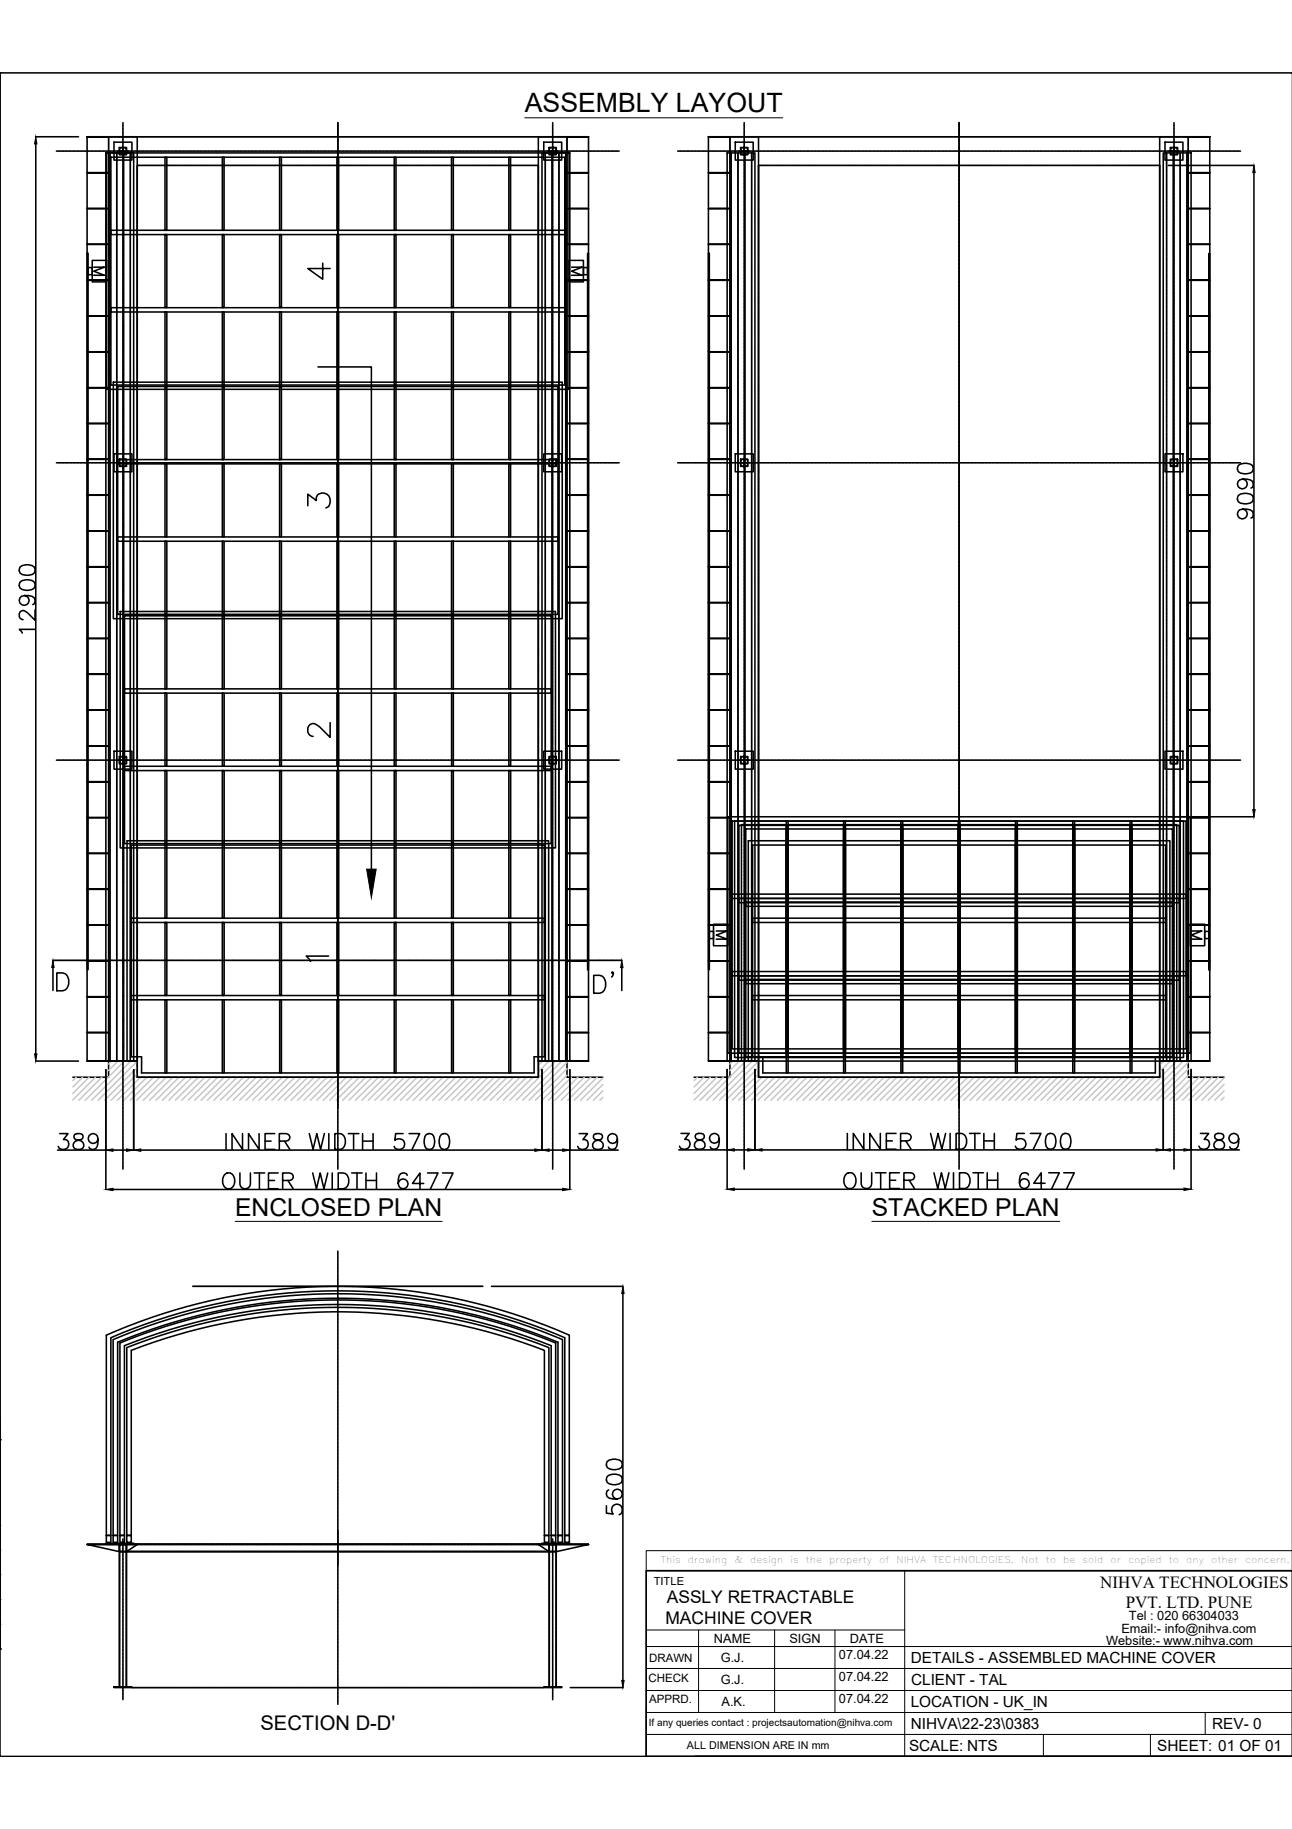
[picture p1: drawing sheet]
<svg xmlns="http://www.w3.org/2000/svg" width="210mm" height="297mm" viewBox="0 0 210 297" stroke-linecap="round" stroke-linejoin="round" font-family="sans-serif">
<defs><g id="words">
<text font-size="6.6" x="100.5" y="162.6" transform="rotate(-90 100.5 162.6)">D'</text>
<g font-size="5.7">
<text x="48.7" y="46.6">4</text>
<text x="48.7" y="83.6">3</text>
<text x="48.7" y="121">2</text>
</g>
<g font-size="4.4">
<text x="14.1" y="45.9">M</text>
<text x="91.7" y="45.9">M</text>
<text x="115" y="153.8">M</text>
<text x="192.3" y="153.8">M</text>
</g>
<text font-size="4.3" x="85.3" y="18.2">ASSEMBLY LAYOUT</text>
<g font-size="4">
<text x="38.2" y="197.5">ENCLOSED PLAN</text>
<text x="141.6" y="197.5">STACKED PLAN</text>
</g>
<text font-size="3.5" x="48.7" y="157.3">1</text>
<text font-size="3.3" x="42.3" y="281">SECTION D-D'</text>
<g font-size="2.8">
<text x="178.7" y="258">NIHVA TECHNOLOGIES</text>
<text x="108.1" y="263.7">MACHINE COVER</text>
<text x="108.3" y="260.3">ASSLY RETRACTABLE</text>
<text x="182.9" y="261.1">PVT. LTD. PUNE</text>
</g>
<g font-size="2.5">
<text x="148" y="270.1">DETAILS - ASSEMBLED MACHINE COVER</text>
<text x="148" y="273.6">CLIENT - TAL</text>
<text x="148" y="280.8">NIHVA\22-23\0383</text>
<text x="148" y="277.2">LOCATION - UK_IN</text>
<text x="196.9" y="280.7">REV- 0</text>
<text x="147.7" y="284.3">SCALE: NTS</text>
<text x="188" y="284.3">SHEET: 01 OF 01</text>
</g>
<g font-size="2.1">
<text x="183.4" y="263.2">Tel : 020 66304033</text>
<text x="116" y="266.9">NAME</text>
<text x="117.1" y="269.9">G.J.</text>
<text x="128.2" y="266.9">SIGN</text>
<text x="136.3" y="269.4">07.04.22</text>
<text x="138.1" y="266.9">DATE</text>
<text x="179.7" y="267.2">Website:- www.nihva.com</text>
<text x="182.2" y="265.3">Email:- info@nihva.com</text>
<text x="117.1" y="273.5">G.J.</text>
<text x="136.3" y="273">07.04.22</text>
<text x="117.2" y="277.1">A.K.</text>
<text x="136.3" y="276.6">07.04.22</text>
</g>
<g font-size="1.9">
<text x="105.5" y="270">DRAWN</text>
<text x="105.4" y="273.1">CHECK</text>
<text x="105.5" y="276.7">APPRD.</text>
</g>
<text font-size="1.8" x="106.2" y="257.4">TITLE</text>
<text font-size="1.7" x="111.6" y="284.1">ALL DIMENSION ARE IN mm</text>
<text font-size="1.6" x="105.4" y="280.4">If any queries contact : projectsautomation@nihva.com</text>
<g font-size="1.5">
<text x="107.3" y="253.8">This</text>
<text x="111.7" y="253.8">drawing</text>
<text x="119.3" y="253.8">&amp;</text>
<text x="121.9" y="253.8">design</text>
<text x="128.4" y="253.8">is</text>
<text x="130.9" y="253.8">the</text>
<text x="134.7" y="253.8">property</text>
<text x="142.8" y="253.8">of</text>
<text x="145.7" y="253.8">NIHVA</text>
<text x="151.6" y="253.8">TECHNOLOGIES.</text>
<text x="165.9" y="253.8">Not</text>
<text x="169.9" y="253.8">to</text>
<text x="172.7" y="253.8">be</text>
<text x="175.9" y="253.8">sold</text>
<text x="180.4" y="253.8">or</text>
<text x="183.3" y="253.8">copied</text>
<text x="189.9" y="253.8">to</text>
<text x="192.7" y="253.8">any</text>
<text x="196.8" y="253.8">other</text>
<text x="202.3" y="253.8">concern.</text>
</g>
</g></defs>
<!-- layer: 0 -->
<g fill="none" stroke="#000" stroke-width=".25">
<path d="M0 11.8h.1M0 11.8v273.4h210M0 11.8v256M0 11.8h210M5.8 22.2h7M5.8 23.4v147.8M14.1 22.2h3.5zM14.1 28l3.5 .1zM14.1 33.9h3.5zM14.1 39.7h3.5zM17.2 24.8h4.5v147.5h-4.5zM88.1 24.8h4.5v147.5h-4.5z"/>
<path d="M92.1 22.2h3.5zM92.1 28l3.5 .1zM92.1 33.9h3.5zM92.1 39.7h3.5zM115.1 22.2h3.5zM115.1 28l3.5 .1zM115.1 33.9h3.5zM115.1 39.7h3.5zM118.1 24.8h4.6v147.5h-4.6zM189 24.8h4.5v147.5h-4.5zM189.8 26.9h13.9M193.1 22.2h3.4z"/>
<path d="M193.1 28l3.4 .1zM193.1 33.9h3.4zM193.1 39.7h3.4zM203.7 28v103.5M14.1 51.3h3.5zM14.1 57.1l3.5 .1zM14.2 41.1h.1v116.4h-.1zM51.7 59.6h8.6v81.5M92.1 51.3h3.5zM92.1 57.1l3.5 .1zM95.5 41.2h.1v116.3h-.1zM115.1 45.5h3.5z"/>
<path d="M115.1 51.3h3.5zM115.1 57.1l3.5 .1zM115.1 41.1h.1v116.4h-.1zM193.1 45.5h3.4zM193.1 51.3h3.4zM193.1 57.1l3.4 .1zM196.4 41.2h.1v116.3h-.1zM14.1 62.9l3.5 .1zM14.1 68.8h3.5zM14.1 74.6h3.5zM92.1 62.9l3.5 .1zM92.1 68.8h3.5z"/>
<path d="M92.1 74.6h3.5zM115.1 62.9l3.5 .1zM115.1 68.8h3.5zM115.1 74.6h3.5zM193.1 62.9l3.4 .1zM193.1 68.8h3.4zM193.1 74.6h3.4zM201.2 75.6a1.96 1.96 0 0 1 2.3 0 .84 .84 0 0 1-.4 1.2 2.15 2.15 0 0 1-1.9-.2l-.2-.4zM201.9 77.8a.8 .8 0 0 1 .7 1.1 .8 .8 0 0 1-1.3 .3 .8 .8 0 0 1 .1-1.3 2.27 2.27 0 0 1 2.1 .3 .76 .76 0 0 1-.3 1.1M3.2 94.5a1.96 1.96 0 0 1 2.4 0 .82 .82 0 0 1-.4 1.2 2.1 2.1 0 0 1-2-.2l-.1-.4zM3.2 92.1a1.96 1.96 0 0 1 2.4 0 .82 .82 0 0 1-.4 1.2 2.18 2.18 0 0 1-2-.2l-.1-.4zM4 96.7a.8 .8 0 0 1 .7 1.1 .8 .8 0 0 1-1.3 .3 .8 .8 0 0 1 .1-1.3 2.25 2.25 0 0 1 2.1 .3 .75 .75 0 0 1-.3 1.1"/>
<path d="M5.7 99v1.7l-1.2-1.2a.78 .78 0 0 0-1.3-.1l-.1 .7a.65 .65 0 0 0 .6 .5M14.1 80.4h3.5zM14.1 86.2l3.5 .1zM14.1 92l3.5 .1zM14.1 97.8l3.5 .1zM92.1 80.4h3.5zM92.1 86.2l3.5 .1zM92.1 92l3.5 .1zM92.1 97.8l3.5 .1zM115.1 80.4h3.5zM115.1 86.2l3.5 .1zM115.1 92l3.5 .1z"/>
<path d="M115.1 97.8l3.5 .1zM193.1 80.4h3.4zM193.1 86.2l3.4 .1zM193.1 92l3.4 .1zM193.1 97.8l3.4 .1zM201.2 80.5a2.01 2.01 0 0 1 2.3 0 .85 .85 0 0 1-.4 1.2 2.15 2.15 0 0 1-1.9-.2l-.2-.4zM201.9 82.7a.8 .8 0 0 1 .7 1.1 .8 .8 0 0 1-1.3 .3 .8 .8 0 0 1 .1-1.3 2.36 2.36 0 0 1 2.1 .2 .77 .77 0 0 1-.3 1.1M5.7 102.2h-2.6l.5 .6M14.1 103.7h3.5zM14.1 109.5h3.5zM14.1 115.3h3.5zM92.1 103.7h3.5z"/>
<path d="M92.1 109.5h3.5zM92.1 115.3h3.5zM115.1 103.7h3.5zM115.1 109.5h3.5zM115.1 115.3h3.5zM193.1 103.7h3.4zM193.1 109.5h3.4zM193.1 115.3h3.4zM14.1 121.1l3.5 .1zM14.1 126.9l3.5 .1zM14.1 132.8h3.5zM14.1 138.6h3.5z"/>
<path d="M92.1 121.1l3.5 .1zM92.1 126.9l3.5 .1zM92.1 132.8h3.5zM92.1 138.6h3.5zM115.1 121.1l3.5 .1zM115.1 126.9l3.5 .1zM115.1 132.8h3.5zM115.1 138.6h3.5zM189.8 132.6h13.9M193.1 121.1l3.4 .1zM193.1 126.9l3.4 .1zM193.1 132.8h3.4z"/>
<path d="M193.1 138.6h3.4zM8.6 157.1v3.8M9.2 158h1a1.54 1.54 0 0 1 1 1.5 1.54 1.54 0 0 1-1 1.4h-1zM14.1 144.4h3.5zM14.1 150.2h3.5zM14.1 156l3.5 .1zM92.1 144.4h3.5zM92.1 150.2h3.5zM92.1 156l3.5 .1zM115.1 144.4h3.5zM115.1 156l3.5 .1zM193.1 144.4h3.4z"/>
<path d="M193.1 156l3.4 .1zM5.8 172.3h7M14.1 161.9h3.5zM14.1 167.7h3.5zM14.1 172.3h3.5zM17.2 173.7v19.5M21.7 173.7v13.1M88.1 173.7v13.1M92.1 161.9h3.5zM92.1 167.7h3.5zM92.1 172.3h3.5zM92.6 173.7v19.5"/>
<path d="M115.1 161.9h3.5zM115.1 167.7h3.5zM115.1 172.3h3.5zM118.1 173.7v19.5M122.7 173.7v13.1M189 173.7v13.1M193.1 161.9h3.4zM193.1 167.7h3.4zM193.1 172.3h3.4zM193.5 173.7v19.5M9.3 186.8h7.9M9.7 184.1h1.3l-.7 1a.82 .82 0 0 1 .9 .9 .82 .82 0 0 1-1.1 .7l-.4-.2-.2-.3"/>
<path d="M12.1 184.2a.52 .52 0 0 0 .3 .9 1.15 1.15 0 0 1 1.2 .7 .66 .66 0 0 1-.6 .9h-.5a.73 .73 0 0 1-.6-.8 .73 .73 0 0 1 .7-.7l.5-.1a.51 .51 0 0 0 .3-.9l-.4-.1zM15.9 185a.79 .79 0 0 1-1.1 .6 .79 .79 0 0 1-.3-1.2 .79 .79 0 0 1 1.3 .1 2.36 2.36 0 0 1-.2 2 .77 .77 0 0 1-1.1-.2M18.4 186.8h2.2M18.4 193.2h73M22.9 186.8h64M36.4 190.9a.94 .94 0 0 1 1.1-.4 .94 .94 0 0 1 .6 1 1.18 1.18 0 0 1-1.2 1.6 1.47 1.47 0 0 1-.5-2.2zM36.7 184.1v2.6M39 190.5v1.8a.86 .86 0 0 0 .8 .8 .86 .86 0 0 0 .9-.8v-1.8M39.4 184.1v2.6l-1.7-2.6v2.6M41.3 190.5h1.7M42.1 184.1v2.6l-1.7-2.6v2.6M42.1 190.5v2.6"/>
<path d="M43.1 185.3h.9M43.6 191.7h1M44.6 184.1h-1.5v2.6h1.5M45.2 190.5h-1.6v2.6h1.6M45.4 185.3h1.1l.3-.1a.59 .59 0 0 0 0-1l-.3-.1h-1.1v2.6M45.9 191.7h1.1l.4-.1a.59 .59 0 0 0 0-1l-.4-.1h-1.1v2.6M46.2 185.3l.9 1.4M46.8 191.7l.8 1.4M50.2 184.1l.7 2.6 .6-2.6 .6 2.6 .6-2.6M50.8 190.5l.6 2.6 .6-2.6 .6 2.6 .6-2.6M53.4 184.1v2.6M54 190.5v2.6"/>
<path d="M54.4 184.1h.9a1.37 1.37 0 0 1 .8 1.3 1.37 1.37 0 0 1-.8 1.3h-.9zM54.9 190.5h.9a1.37 1.37 0 0 1 .9 1.3 1.37 1.37 0 0 1-.9 1.3h-.9zM56.6 184.1h1.7M57.1 190.5h1.7M57.4 184.1v2.6M58 190.5v2.6M58.9 185.3h1.7M58.9 184.1v2.6M59.5 191.7h1.7M59.5 190.5v2.6M60.6 184.1v2.6M61.2 190.5v2.6"/>
<path d="M65.5 184.1h-1.2l-.2 1.1a.9 .9 0 0 1 1.4 0 .9 .9 0 0 1-.2 1.3 .9 .9 0 0 1-1.3-.3M66.2 190.9a.74 .74 0 0 0-.7-.4 .74 .74 0 0 0-.7 .5 1.81 1.81 0 0 0 .3 1.9 .8 .8 0 0 0 1.1-.3 .8 .8 0 0 0-.5-1.1 .8 .8 0 0 0-1 .7M66.5 184.1h1.7l-1.2 2.6M68.8 192.2h-1.8l1.2-1.7v2.6M69.3 184.2a.82 .82 0 0 1 1.2 .4 2.09 2.09 0 0 1-.3 1.9 .84 .84 0 0 1-1.2-.3 2.15 2.15 0 0 1 .3-2zM69.5 190.5h1.7l-1.3 2.6M71.7 184.2a.82 .82 0 0 1 1.2 .4 2.17 2.17 0 0 1-.2 1.9 .83 .83 0 0 1-1.2-.3 2.07 2.07 0 0 1 .2-2zM71.9 190.5h1.7l-1.2 2.6M89.2 186.8h2.2M92.6 186.8h7.8M94.1 184.1h1.3l-.7 1a.82 .82 0 0 1 .9 .9 .82 .82 0 0 1-1.1 .7l-.4-.2-.2-.3M96.5 184.2a.52 .52 0 0 0 .3 .9 1.15 1.15 0 0 1 1.2 .7 .66 .66 0 0 1-.6 .9h-.5a.73 .73 0 0 1-.7-.8 .73 .73 0 0 1 .8-.7l.5-.1a.51 .51 0 0 0 .2-.9l-.3-.1z"/>
<path d="M100.3 185a.79 .79 0 0 1-1.1 .6 .79 .79 0 0 1-.3-1.2 .79 .79 0 0 1 1.3 .1 2.36 2.36 0 0 1-.3 2 .77 .77 0 0 1-1.1-.2M110.3 186.7h7.8M110.6 184.1h1.4l-.8 .9a.82 .82 0 0 1 .9 1 .82 .82 0 0 1-1.1 .6l-.4-.1-.2-.4M113.1 184.2a.52 .52 0 0 0 .2 .8 1.16 1.16 0 0 1 1.2 .8 .66 .66 0 0 1-.6 .8h-.5a.73 .73 0 0 1-.6-.8 .73 .73 0 0 1 .8-.6l.4-.2a.51 .51 0 0 0 .3-.8l-.4-.1zM116.9 184.9a.8 .8 0 0 1-1.2 .7 .8 .8 0 0 1-.2-1.3 .8 .8 0 0 1 1.2 .1 2.34 2.34 0 0 1-.2 2.1 .75 .75 0 0 1-1.1-.2M119.3 186.7h2.2M119.3 193.1h73M123.8 186.7h64M137.4 190.8a.94 .94 0 0 1 1-.3 .94 .94 0 0 1 .7 .9 1.18 1.18 0 0 1-1.3 1.6 1.48 1.48 0 0 1-.4-2.2zM137.7 184.1v2.5M139.9 190.5v1.8a.86 .86 0 0 0 .9 .7 .86 .86 0 0 0 .8-.7v-1.8M140.3 184.1v2.5l-1.7-2.5v2.5"/>
<path d="M142.2 190.5h1.7M143 184.1v2.5l-1.7-2.5v2.5M143.1 190.5v2.5M144 185.3h1M144.5 191.7h1M145.6 184.1h-1.6v2.5h1.6M146.1 190.5h-1.6v2.5h1.6M146.3 185.3h1.1l.4-.1a.59 .59 0 0 0 0-1l-.4-.1h-1.1v2.5M146.9 191.7h1.1l.3-.1a.59 .59 0 0 0 0-1l-.3-.1h-1.1v2.5M147.2 185.3l.8 1.3M147.7 191.7l.9 1.3M151.2 184.1l.6 2.5 .6-2.5 .6 2.5 .6-2.5"/>
<path d="M151.7 190.5l.6 2.5 .7-2.5 .6 2.5 .6-2.5M154.4 184.1v2.5M154.9 190.5v2.5M155.3 184.1h.9a1.37 1.37 0 0 1 .9 1.3 1.37 1.37 0 0 1-.9 1.2h-.9zM155.9 190.5h.8a1.37 1.37 0 0 1 .9 1.2 1.37 1.37 0 0 1-.9 1.3h-.8zM157.5 184.1h1.7M158.1 190.5h1.7M158.4 184.1v2.5M158.9 190.5v2.5M159.8 185.3h1.7M159.8 184.1v2.5M160.4 191.7h1.7"/>
<path d="M160.4 190.5v2.5M161.5 184.1v2.5M162.1 190.5v2.5M166.4 184.1h-1.2l-.1 1.1a.9 .9 0 0 1 1.3-.1 .9 .9 0 0 1-.1 1.4 .9 .9 0 0 1-1.3-.4M167.1 190.8a.76 .76 0 0 0-1.1-.2 1.96 1.96 0 0 0 0 2.3 .8 .8 0 0 0 1.2-.4 .8 .8 0 0 0-.6-1 .8 .8 0 0 0-1 .7M167.4 184.1h1.7l-1.2 2.5M169.8 192.2h-1.9l1.3-1.7v2.5M170.2 184.2a.82 .82 0 0 1 1.2 .4 2.07 2.07 0 0 1-.2 1.9 .82 .82 0 0 1-1.2-.4 2.15 2.15 0 0 1 .2-1.9zM170.4 190.5h1.7l-1.2 2.5M172.6 184.2a.82 .82 0 0 1 1.3 .4 2.15 2.15 0 0 1-.3 1.9 .82 .82 0 0 1-1.2-.4 2.07 2.07 0 0 1 .2-1.9zM172.8 190.5h1.7l-1.2 2.5M190.2 186.7h2.1"/>
<path d="M193.5 186.7h7.9M195 184.1h1.4l-.8 .9a.82 .82 0 0 1 .9 1 .82 .82 0 0 1-1.1 .6l-.4-.1-.2-.4M197.5 184.2a.52 .52 0 0 0 .2 .8 1.16 1.16 0 0 1 1.2 .8 .66 .66 0 0 1-.6 .8h-.5a.73 .73 0 0 1-.6-.8 .73 .73 0 0 1 .8-.6l.4-.2a.51 .51 0 0 0 .3-.8l-.4-.1zM201.2 184.9a.8 .8 0 0 1-1.1 .7 .8 .8 0 0 1-.3-1.3 .8 .8 0 0 1 1.3 .1 2.34 2.34 0 0 1-.2 2.1 .75 .75 0 0 1-1.1-.2M17.3 216.8a93.1 93.1 0 0 1 75.2 0v32.6h-.7v-32.1a93.1 93.1 0 0 0-73.8 0v32.1h-.7zM18.4 217.6a93.1 93.1 0 0 1 73 0v31.8h-.8v-31.4a93.2 93.2 0 0 0-71.5 0v31.4h-.7zM19.5 218.1a93.1 93.1 0 0 1 70.8 0v31.3h-.8v-30.9a93.2 93.2 0 0 0-69.3 0v30.9h-.7zM20.6 218.9a93.2 93.2 0 0 1 68.6 0v30.5h-.8v-30.1a93.1 93.1 0 0 0-67.1 0v30.1h-.7zM79.9 208.9h21.3M101.2 210.1v62.8M0 233.8h.1M98.6 239.8a1.96 1.96 0 0 1 2.4 0 .83 .83 0 0 1-.4 1.2 2.07 2.07 0 0 1-2-.2l-.1-.4z"/>
<path d="M98.6 237.3a1.96 1.96 0 0 1 2.4 0 .84 .84 0 0 1-.4 1.3 2.15 2.15 0 0 1-2-.3l-.1-.3zM17.2 250.6h4.5v.2h-4.5zM17.3 249.4h.7v1.1h-.7zM18.4 249.4h.7v1.1h-.7zM19.5 249.4h.7v1.1h-.7zM20.6 249.4h.7v1.1h-.7zM88 250.6h4.6v.2h-4.6zM88.4 249.4h.8v1.1h-.8zM89.5 249.4h.8v1.1h-.8zM90.6 249.4h.8v1.1h-.8zM91.8 249.4h.7v1.1h-.7zM98.5 244.5v1.3l1.1 .1a.9 .9 0 0 1 0-1.4 .9 .9 0 0 1 1.3 .2 .9 .9 0 0 1-.3 1.3"/>
<path d="M98.9 242a.75 .75 0 0 0-.3 1.1 1.96 1.96 0 0 0 2.4 0 .8 .8 0 0 0-.4-1.2 .8 .8 0 0 0-1.1 .6 .8 .8 0 0 0 .7 .9M210 255.1h-105v30.1h105M0 267.8h.1M92.6 274.1h8.6M112.9 285.2h97.1"/>
</g>
<g fill="none" stroke="#000" stroke-width=".16">
<path d="M0 233.8h.1M0 230.2v3.6M0 259.8h.1M0 255.7h.1M0 251.7h.1M0 247.7h.1M105 255.1v30.1M147 255.1v30.1M210 251.8h-105v3.3h105h-103.2M0 263.8h.1M105 278.1h105M105 274.5h105"/>
<path d="M105 271h105M105 267.4h105M105 264.7h42M113.5 264.7v13.4M125.8 264.7v13.4M135.6 264.7v13.4M195.8 278.1v3.6M105 281.7h105M169.5 281.7v3.5M186.9 281.7v3.5"/>
</g>
<!-- layer: border -->
<g fill="none" stroke="#000" stroke-width=".25">
<path d="M17.9 24.8v.2M17.9 25.1v.1M17.9 25.3v.2M17.9 25.5v.2M17.9 25.7v.2M17.9 25.9v.3M17.9 26.3v.2M17.9 26.5v.2M17.9 26.7v.2M17.9 26.9v.2M17.9 27.2v.1M17.9 27.4v.2"/>
<path d="M17.9 27.6v.2M17.9 27.8v.2M17.9 28.1h.1M17.9 28.2v.1M17.9 28.4v.2M17.9 28.6v.2M17.9 28.8v.2M17.9 29v.2M17.9 29.3v.1M17.9 29.5v.2M17.9 29.7v.2M17.9 29.9v.3"/>
<path d="M17.9 30.3v.1M17.9 30.5v.2M17.9 30.7v.2M17.9 30.9v.2M17.9 31.2v.1M17.9 31.4v.2M17.9 31.6v.2M17.9 31.8v.2M17.9 32v.3M17.9 32.4v.2M17.9 32.6v.2M17.9 32.8v.2"/>
<path d="M17.9 33v.2M17.9 33.3v.1M17.9 33.5v.2M17.9 33.7v.2M17.9 33.9v.2M17.9 34.1v.3M17.9 34.5v.2M17.9 34.7v.2M17.9 34.9v.2M17.9 35.1v.2M17.9 35.4v.1M17.9 35.6v.2"/>
<path d="M17.9 35.8v.2M17.9 36v.2M17.9 36.3h.1M17.9 36.4v.1M17.9 36.6v.2M17.9 36.8v.2M17.9 37v.2M17.9 37.2v.2M17.9 37.5v.2M17.9 37.7v.2M17.9 37.9v.2M17.9 38.1v.2"/>
<path d="M17.9 38.4h.1M17.9 38.5v.1M17.9 38.7v.2M17.9 38.9v.2M17.9 39.1v.2M17.9 39.4v.1M17.9 39.6v.2M17.9 39.8v.2M19 24.8v.2M19 25.1v.1M19 25.3v.2M19 25.5v.2"/>
<path d="M19 25.7v.2M19 25.9v.3M19 26.3v.2M19 26.5v.2M19 26.7v.2M19 26.9v.2M19 27.2v.1M19 27.4v.2M19 27.6v.2M19 27.8v.2M19 28.1h.1M19 28.2v.1"/>
<path d="M19 28.4v.2M19 28.6v.2M19 28.8v.2M19 29v.2M19 29.3v.1M19 29.5v.2M19 29.7v.2M19 29.9v.3M19 30.3v.1M19 30.5v.2M19 30.7v.2M19 30.9v.2"/>
<path d="M19 31.2v.1M19 31.4v.2M19 31.6v.2M19 31.8v.2M19 32v.3M19 32.4v.2M19 32.6v.2M19 32.8v.2M19 33v.2M19 33.3v.1M19 33.5v.2M19 33.7v.2"/>
<path d="M19 33.9v.2M19 34.1v.3M19 34.5v.2M19 34.7v.2M19 34.9v.2M19 35.1v.2M19 35.4v.1M19 35.6v.2M19 35.8v.2M19 36v.2M19 36.3h.1M19 36.4v.1"/>
<path d="M19 36.6v.2M19 36.8v.2M19 37v.2M19 37.2v.2M19 37.5v.2M19 37.7v.2M19 37.9v.2M19 38.1v.2M19 38.4h.1M19 38.5v.1M19 38.7v.2M19 38.9v.2"/>
<path d="M19 39.1v.2M19 39.4v.1M19 39.6v.2M19 39.8v.2M20.1 24.8v.2M20.1 25.1v.1M20.1 25.3v.2M20.1 25.5v.2M20.1 25.7v.2M20.1 25.9v.3M20.1 26.3v.2M20.1 26.5v.2"/>
<path d="M20.1 26.7v.2M20.1 26.9v.2M20.1 27.2v.1M20.1 27.4v.2M20.1 27.6v.2M20.1 27.8v.2M20.1 28.1h.1M20.1 28.2v.1M20.1 28.4v.2M20.1 28.6v.2M20.1 28.8v.2M20.1 29v.2"/>
<path d="M20.1 29.3v.1M20.1 29.5v.2M20.1 29.7v.2M20.1 29.9v.3M20.1 30.3v.1M20.1 30.5v.2M20.1 30.7v.2M20.1 30.9v.2M20.1 31.2v.1M20.1 31.4v.2M20.1 31.6v.2M20.1 31.8v.2"/>
<path d="M20.1 32v.3M20.1 32.4v.2M20.1 32.6v.2M20.1 32.8v.2M20.1 33v.2M20.1 33.3v.1M20.1 33.5v.2M20.1 33.7v.2M20.1 33.9v.2M20.1 34.1v.3M20.1 34.5v.2M20.1 34.7v.2"/>
<path d="M20.1 34.9v.2M20.1 35.1v.2M20.1 35.4v.1M20.1 35.6v.2M20.1 35.8v.2M20.1 36v.2M20.1 36.3h.1M20.1 36.4v.1M20.1 36.6v.2M20.1 36.8v.2M20.1 37v.2M20.1 37.2v.2"/>
<path d="M20.1 37.5v.2M20.1 37.7v.2M20.1 37.9v.2M20.1 38.1v.2M20.1 38.4h.1M20.1 38.5v.1M20.1 38.7v.2M20.1 38.9v.2M20.1 39.1v.2M20.1 39.4v.1M20.1 39.6v.2M20.1 39.8v.2"/>
<path d="M21.2 24.8v.2M21.2 25.1v.1M21.2 25.3v.2M21.2 25.5v.2M21.2 25.7v.2M21.2 25.9v.3M21.2 26.3v.2M21.2 26.5v.2M21.2 26.7v.2M21.2 26.9v.2M21.2 27.2v.1M21.2 27.4v.2"/>
<path d="M21.2 27.6v.2M21.2 27.8v.2M21.2 28.1h.1M21.2 28.2v.1M21.2 28.4v.2M21.2 28.6v.2M21.2 28.8v.2M21.2 29v.2M21.2 29.3v.1M21.2 29.5v.2M21.2 29.7v.2M21.2 29.9v.3"/>
<path d="M21.2 30.3v.1M21.2 30.5v.2M21.2 30.7v.2M21.2 30.9v.2M21.2 31.2v.1M21.2 31.4v.2M21.2 31.6v.2M21.2 31.8v.2M21.2 32v.3M21.2 32.4v.2M21.2 32.6v.2M21.2 32.8v.2"/>
<path d="M21.2 33v.2M21.2 33.3v.1M21.2 33.5v.2M21.2 33.7v.2M21.2 33.9v.2M21.2 34.1v.3M21.2 34.5v.2M21.2 34.7v.2M21.2 34.9v.2M21.2 35.1v.2M21.2 35.4v.1M21.2 35.6v.2"/>
<path d="M21.2 35.8v.2M21.2 36v.2M21.2 36.3h.1M21.2 36.4v.1M21.2 36.6v.2M21.2 36.8v.2M21.2 37v.2M21.2 37.2v.2M21.2 37.5v.2M21.2 37.7v.2M21.2 37.9v.2M21.2 38.1v.2"/>
<path d="M21.2 38.4h.1M21.2 38.5v.1M21.2 38.7v.2M21.2 38.9v.2M21.2 39.1v.2M21.2 39.4v.1M21.2 39.6v.2M21.2 39.8v.2M88.6 24.8v.2M88.6 25.1v.1M88.6 25.3v.2M88.6 25.5v.2"/>
<path d="M88.6 25.7v.2M88.6 25.9v.3M88.6 26.3v.2M88.6 26.5v.2M88.6 26.7v.2M88.6 26.9v.2M88.6 27.2v.1M88.6 27.4v.2M88.6 27.6v.2M88.6 27.8v.2M88.6 28.1h.1M88.6 28.2v.1"/>
<path d="M88.6 28.4v.2M88.6 28.6v.2M88.6 28.8v.2M88.6 29v.2M88.6 29.3v.1M88.6 29.5v.2M88.6 29.7v.2M88.6 29.9v.3M88.6 30.3v.1M88.6 30.5v.2M88.6 30.7v.2M88.6 30.9v.2"/>
<path d="M88.6 31.2v.1M88.6 31.4v.2M88.6 31.6v.2M88.6 31.8v.2M88.6 32v.3M88.6 32.4v.2M88.6 32.6v.2M88.6 32.8v.2M88.6 33v.2M88.6 33.3v.1M88.6 33.5v.2M88.6 33.7v.2"/>
<path d="M88.6 33.9v.2M88.6 34.1v.3M88.6 34.5v.2M88.6 34.7v.2M88.6 34.9v.2M88.6 35.1v.2M88.6 35.4v.1M88.6 35.6v.2M88.6 35.8v.2M88.6 36v.2M88.6 36.3h.1M88.6 36.4v.1"/>
<path d="M88.6 36.6v.2M88.6 36.8v.2M88.6 37v.2M88.6 37.2v.2M88.6 37.5v.2M88.6 37.7v.2M88.6 37.9v.2M88.6 38.1v.2M88.6 38.4h.1M88.6 38.5v.1M88.6 38.7v.2M88.6 38.9v.2"/>
<path d="M88.6 39.1v.2M88.6 39.4v.1M88.6 39.6v.2M88.6 39.8v.2M89.7 24.8v.2M89.7 25.1v.1M89.7 25.3v.2M89.7 25.5v.2M89.7 25.7v.2M89.7 25.9v.3M89.7 26.3v.2M89.7 26.5v.2"/>
<path d="M89.7 26.7v.2M89.7 26.9v.2M89.7 27.2v.1M89.7 27.4v.2M89.7 27.6v.2M89.7 27.8v.2M89.7 28.1h.1M89.7 28.2v.1M89.7 28.4v.2M89.7 28.6v.2M89.7 28.8v.2M89.7 29v.2"/>
<path d="M89.7 29.3v.1M89.7 29.5v.2M89.7 29.7v.2M89.7 29.9v.3M89.7 30.3v.1M89.7 30.5v.2M89.7 30.7v.2M89.7 30.9v.2M89.7 31.2v.1M89.7 31.4v.2M89.7 31.6v.2M89.7 31.8v.2"/>
<path d="M89.7 32v.3M89.7 32.4v.2M89.7 32.6v.2M89.7 32.8v.2M89.7 33v.2M89.7 33.3v.1M89.7 33.5v.2M89.7 33.7v.2M89.7 33.9v.2M89.7 34.1v.3M89.7 34.5v.2M89.7 34.7v.2"/>
<path d="M89.7 34.9v.2M89.7 35.1v.2M89.7 35.4v.1M89.7 35.6v.2M89.7 35.8v.2M89.7 36v.2M89.7 36.3h.1M89.7 36.4v.1M89.7 36.6v.2M89.7 36.8v.2M89.7 37v.2M89.7 37.2v.2"/>
<path d="M89.7 37.5v.2M89.7 37.7v.2M89.7 37.9v.2M89.7 38.1v.2M89.7 38.4h.1M89.7 38.5v.1M89.7 38.7v.2M89.7 38.9v.2M89.7 39.1v.2M89.7 39.4v.1M89.7 39.6v.2M89.7 39.8v.2"/>
<path d="M90.8 24.8v.2M90.8 25.1v.1M90.8 25.3v.2M90.8 25.5v.2M90.8 25.7v.2M90.8 25.9v.3M90.8 26.3v.2M90.8 26.5v.2M90.8 26.7v.2M90.8 26.9v.2M90.8 27.2v.1M90.8 27.4v.2"/>
<path d="M90.8 27.6v.2M90.8 27.8v.2M90.8 28.1h.1M90.8 28.2v.1M90.8 28.4v.2M90.8 28.6v.2M90.8 28.8v.2M90.8 29v.2M90.8 29.3v.1M90.8 29.5v.2M90.8 29.7v.2M90.8 29.9v.3"/>
<path d="M90.8 30.3v.1M90.8 30.5v.2M90.8 30.7v.2M90.8 30.9v.2M90.8 31.2v.1M90.8 31.4v.2M90.8 31.6v.2M90.8 31.8v.2M90.8 32v.3M90.8 32.4v.2M90.8 32.6v.2M90.8 32.8v.2"/>
<path d="M90.8 33v.2M90.8 33.3v.1M90.8 33.5v.2M90.8 33.7v.2M90.8 33.9v.2M90.8 34.1v.3M90.8 34.5v.2M90.8 34.7v.2M90.8 34.9v.2M90.8 35.1v.2M90.8 35.4v.1M90.8 35.6v.2"/>
<path d="M90.8 35.8v.2M90.8 36v.2M90.8 36.3h.1M90.8 36.4v.1M90.8 36.6v.2M90.8 36.8v.2M90.8 37v.2M90.8 37.2v.2M90.8 37.5v.2M90.8 37.7v.2M90.8 37.9v.2M90.8 38.1v.2"/>
<path d="M90.8 38.4h.1M90.8 38.5v.1M90.8 38.7v.2M90.8 38.9v.2M90.8 39.1v.2M90.8 39.4v.1M90.8 39.6v.2M90.8 39.8v.2M91.9 24.8v.2M91.9 25.1v.1M91.9 25.3v.2M91.9 25.5v.2"/>
<path d="M91.9 25.7v.2M91.9 25.9v.3M91.9 26.3v.2M91.9 26.5v.2M91.9 26.7v.2M91.9 26.9v.2M91.9 27.2v.1M91.9 27.4v.2M91.9 27.6v.2M91.9 27.8v.2M91.9 28.1h.1M91.9 28.2v.1"/>
<path d="M91.9 28.4v.2M91.9 28.6v.2M91.9 28.8v.2M91.9 29v.2M91.9 29.3v.1M91.9 29.5v.2M91.9 29.7v.2M91.9 29.9v.3M91.9 30.3v.1M91.9 30.5v.2M91.9 30.7v.2M91.9 30.9v.2"/>
<path d="M91.9 31.2v.1M91.9 31.4v.2M91.9 31.6v.2M91.9 31.8v.2M91.9 32v.3M91.9 32.4v.2M91.9 32.6v.2M91.9 32.8v.2M91.9 33v.2M91.9 33.3v.1M91.9 33.5v.2M91.9 33.7v.2"/>
<path d="M91.9 33.9v.2M91.9 34.1v.3M91.9 34.5v.2M91.9 34.7v.2M91.9 34.9v.2M91.9 35.1v.2M91.9 35.4v.1M91.9 35.6v.2M91.9 35.8v.2M91.9 36v.2M91.9 36.3h.1M91.9 36.4v.1"/>
<path d="M91.9 36.6v.2M91.9 36.8v.2M91.9 37v.2M91.9 37.2v.2M91.9 37.5v.2M91.9 37.7v.2M91.9 37.9v.2M91.9 38.1v.2M91.9 38.4h.1M91.9 38.5v.1M91.9 38.7v.2M91.9 38.9v.2"/>
<path d="M91.9 39.1v.2M91.9 39.4v.1M91.9 39.6v.2M91.9 39.8v.2M118.8 24.8v.2M118.8 25.1v.1M118.8 25.3v.2M118.8 25.5v.2M118.8 25.7v.2M118.8 25.9v.3M118.8 26.3v.2M118.8 26.5v.2"/>
<path d="M118.8 26.7v.2M118.8 26.9v.2M118.8 27.2v.1M118.8 27.4v.2M118.8 27.6v.2M118.8 27.8v.2M118.8 28.1h.1M118.8 28.2v.1M118.8 28.4v.2M118.8 28.6v.2M118.8 28.8v.2M118.8 29v.2"/>
<path d="M118.8 29.3v.1M118.8 29.5v.2M118.8 29.7v.2M118.8 29.9v.3M118.8 30.3v.1M118.8 30.5v.2M118.8 30.7v.2M118.8 30.9v.2M118.8 31.2v.1M118.8 31.4v.2M118.8 31.6v.2M118.8 31.8v.2"/>
<path d="M118.8 32v.3M118.8 32.4v.2M118.8 32.6v.2M118.8 32.8v.2M118.8 33v.2M118.8 33.3v.1M118.8 33.5v.2M118.8 33.7v.2M118.8 33.9v.2M118.8 34.1v.3M118.8 34.5v.2M118.8 34.7v.2"/>
<path d="M118.8 34.9v.2M118.8 35.1v.2M118.8 35.4v.1M118.8 35.6v.2M118.8 35.8v.2M118.8 36v.2M118.8 36.3h.1M118.8 36.4v.1M118.8 36.6v.2M118.8 36.8v.2M118.8 37v.2M118.8 37.2v.2"/>
<path d="M118.8 37.5v.2M118.8 37.7v.2M118.8 37.9v.2M118.8 38.1v.2M118.8 38.4h.1M118.8 38.5v.1M118.8 38.7v.2M118.8 38.9v.2M118.8 39.1v.2M118.8 39.4v.1M118.8 39.6v.2M118.8 39.8v.2"/>
<path d="M119.9 24.8v.2M119.9 25.1v.1M119.9 25.3v.2M119.9 25.5v.2M119.9 25.7v.2M119.9 25.9v.3M119.9 26.3v.2M119.9 26.5v.2M119.9 26.7v.2M119.9 26.9v.2M119.9 27.2v.1M119.9 27.4v.2"/>
<path d="M119.9 27.6v.2M119.9 27.8v.2M119.9 28.1h.1M119.9 28.2v.1M119.9 28.4v.2M119.9 28.6v.2M119.9 28.8v.2M119.9 29v.2M119.9 29.3v.1M119.9 29.5v.2M119.9 29.7v.2M119.9 29.9v.3"/>
<path d="M119.9 30.3v.1M119.9 30.5v.2M119.9 30.7v.2M119.9 30.9v.2M119.9 31.2v.1M119.9 31.4v.2M119.9 31.6v.2M119.9 31.8v.2M119.9 32v.3M119.9 32.4v.2M119.9 32.6v.2M119.9 32.8v.2"/>
<path d="M119.9 33v.2M119.9 33.3v.1M119.9 33.5v.2M119.9 33.7v.2M119.9 33.9v.2M119.9 34.1v.3M119.9 34.5v.2M119.9 34.7v.2M119.9 34.9v.2M119.9 35.1v.2M119.9 35.4v.1M119.9 35.6v.2"/>
<path d="M119.9 35.8v.2M119.9 36v.2M119.9 36.3h.1M119.9 36.4v.1M119.9 36.6v.2M119.9 36.8v.2M119.9 37v.2M119.9 37.2v.2M119.9 37.5v.2M119.9 37.7v.2M119.9 37.9v.2M119.9 38.1v.2"/>
<path d="M119.9 38.4h.1M119.9 38.5v.1M119.9 38.7v.2M119.9 38.9v.2M119.9 39.1v.2M119.9 39.4v.1M119.9 39.6v.2M119.9 39.8v.2M121 24.8v.2M121 25.1v.1M121 25.3v.2M121 25.5v.2"/>
<path d="M121 25.7v.2M121 25.9v.3M121 26.3v.2M121 26.5v.2M121 26.7v.2M121 26.9v.2M121 27.2v.1M121 27.4v.2M121 27.6v.2M121 27.8v.2M121 28.1h.1M121 28.2v.1"/>
<path d="M121 28.4v.2M121 28.6v.2M121 28.8v.2M121 29v.2M121 29.3v.1M121 29.5v.2M121 29.7v.2M121 29.9v.3M121 30.3v.1M121 30.5v.2M121 30.7v.2M121 30.9v.2"/>
<path d="M121 31.2v.1M121 31.4v.2M121 31.6v.2M121 31.8v.2M121 32v.3M121 32.4v.2M121 32.6v.2M121 32.8v.2M121 33v.2M121 33.3v.1M121 33.5v.2M121 33.7v.2"/>
<path d="M121 33.9v.2M121 34.1v.3M121 34.5v.2M121 34.7v.2M121 34.9v.2M121 35.1v.2M121 35.4v.1M121 35.6v.2M121 35.8v.2M121 36v.2M121 36.3h.1M121 36.4v.1"/>
<path d="M121 36.6v.2M121 36.8v.2M121 37v.2M121 37.2v.2M121 37.5v.2M121 37.7v.2M121 37.9v.2M121 38.1v.2M121 38.4h.1M121 38.5v.1M121 38.7v.2M121 38.9v.2"/>
<path d="M121 39.1v.2M121 39.4v.1M121 39.6v.2M121 39.8v.2M122.1 24.8v.2M122.1 25.1v.1M122.1 25.3v.2M122.1 25.5v.2M122.1 25.7v.2M122.1 25.9v.3M122.1 26.3v.2M122.1 26.5v.2"/>
<path d="M122.1 26.7v.2M122.1 26.9v.2M122.1 27.2v.1M122.1 27.4v.2M122.1 27.6v.2M122.1 27.8v.2M122.1 28.1h.1M122.1 28.2v.1M122.1 28.4v.2M122.1 28.6v.2M122.1 28.8v.2M122.1 29v.2"/>
<path d="M122.1 29.3v.1M122.1 29.5v.2M122.1 29.7v.2M122.1 29.9v.3M122.1 30.3v.1M122.1 30.5v.2M122.1 30.7v.2M122.1 30.9v.2M122.1 31.2v.1M122.1 31.4v.2M122.1 31.6v.2M122.1 31.8v.2"/>
<path d="M122.1 32v.3M122.1 32.4v.2M122.1 32.6v.2M122.1 32.8v.2M122.1 33v.2M122.1 33.3v.1M122.1 33.5v.2M122.1 33.7v.2M122.1 33.9v.2M122.1 34.1v.3M122.1 34.5v.2M122.1 34.7v.2"/>
<path d="M122.1 34.9v.2M122.1 35.1v.2M122.1 35.4v.1M122.1 35.6v.2M122.1 35.8v.2M122.1 36v.2M122.1 36.3h.1M122.1 36.4v.1M122.1 36.6v.2M122.1 36.8v.2M122.1 37v.2M122.1 37.2v.2"/>
<path d="M122.1 37.5v.2M122.1 37.7v.2M122.1 37.9v.2M122.1 38.1v.2M122.1 38.4h.1M122.1 38.5v.1M122.1 38.7v.2M122.1 38.9v.2M122.1 39.1v.2M122.1 39.4v.1M122.1 39.6v.2M122.1 39.8v.2"/>
<path d="M189.5 24.8v.2M189.5 25.1v.1M189.5 25.3v.2M189.5 25.5v.2M189.5 25.7v.2M189.5 25.9v.3M189.5 26.3v.2M189.5 26.5v.2M189.5 26.7v.2M189.5 26.9v.2M189.5 27.2v.1M189.5 27.4v.2"/>
<path d="M189.5 27.6v.2M189.5 27.8v.2M189.5 28.1h.1M189.5 28.2v.1M189.5 28.4v.2M189.5 28.6v.2M189.5 28.8v.2M189.5 29v.2M189.5 29.3v.1M189.5 29.5v.2M189.5 29.7v.2M189.5 29.9v.3"/>
<path d="M189.5 30.3v.1M189.5 30.5v.2M189.5 30.7v.2M189.5 30.9v.2M189.5 31.2v.1M189.5 31.4v.2M189.5 31.6v.2M189.5 31.8v.2M189.5 32v.3M189.5 32.4v.2M189.5 32.6v.2M189.5 32.8v.2"/>
<path d="M189.5 33v.2M189.5 33.3v.1M189.5 33.5v.2M189.5 33.7v.2M189.5 33.9v.2M189.5 34.1v.3M189.5 34.5v.2M189.5 34.7v.2M189.5 34.9v.2M189.5 35.1v.2M189.5 35.4v.1M189.5 35.6v.2"/>
<path d="M189.5 35.8v.2M189.5 36v.2M189.5 36.3h.1M189.5 36.4v.1M189.5 36.6v.2M189.5 36.8v.2M189.5 37v.2M189.5 37.2v.2M189.5 37.5v.2M189.5 37.7v.2M189.5 37.9v.2M189.5 38.1v.2"/>
<path d="M189.5 38.4h.1M189.5 38.5v.1M189.5 38.7v.2M189.5 38.9v.2M189.5 39.1v.2M189.5 39.4v.1M189.5 39.6v.2M189.5 39.8v.2M190.6 24.8v.2M190.6 25.1v.1M190.6 25.3v.2M190.6 25.5v.2"/>
<path d="M190.6 25.7v.2M190.6 25.9v.3M190.6 26.3v.2M190.6 26.5v.2M190.6 26.7v.2M190.6 26.9v.2M190.6 27.2v.1M190.6 27.4v.2M190.6 27.6v.2M190.6 27.8v.2M190.6 28.1h.1M190.6 28.2v.1"/>
<path d="M190.6 28.4v.2M190.6 28.6v.2M190.6 28.8v.2M190.6 29v.2M190.6 29.3v.1M190.6 29.5v.2M190.6 29.7v.2M190.6 29.9v.3M190.6 30.3v.1M190.6 30.5v.2M190.6 30.7v.2M190.6 30.9v.2"/>
<path d="M190.6 31.2v.1M190.6 31.4v.2M190.6 31.6v.2M190.6 31.8v.2M190.6 32v.3M190.6 32.4v.2M190.6 32.6v.2M190.6 32.8v.2M190.6 33v.2M190.6 33.3v.1M190.6 33.5v.2M190.6 33.7v.2"/>
<path d="M190.6 33.9v.2M190.6 34.1v.3M190.6 34.5v.2M190.6 34.7v.2M190.6 34.9v.2M190.6 35.1v.2M190.6 35.4v.1M190.6 35.6v.2M190.6 35.8v.2M190.6 36v.2M190.6 36.3h.1M190.6 36.4v.1"/>
<path d="M190.6 36.6v.2M190.6 36.8v.2M190.6 37v.2M190.6 37.2v.2M190.6 37.5v.2M190.6 37.7v.2M190.6 37.9v.2M190.6 38.1v.2M190.6 38.4h.1M190.6 38.5v.1M190.6 38.7v.2M190.6 38.9v.2"/>
<path d="M190.6 39.1v.2M190.6 39.4v.1M190.6 39.6v.2M190.6 39.8v.2M191.7 24.8v.2M191.7 25.1v.1M191.7 25.3v.2M191.7 25.5v.2M191.7 25.7v.2M191.7 25.9v.3M191.7 26.3v.2M191.7 26.5v.2"/>
<path d="M191.7 26.7v.2M191.7 26.9v.2M191.7 27.2v.1M191.7 27.4v.2M191.7 27.6v.2M191.7 27.8v.2M191.7 28.1h.1M191.7 28.2v.1M191.7 28.4v.2M191.7 28.6v.2M191.7 28.8v.2M191.7 29v.2"/>
<path d="M191.7 29.3v.1M191.7 29.5v.2M191.7 29.7v.2M191.7 29.9v.3M191.7 30.3v.1M191.7 30.5v.2M191.7 30.7v.2M191.7 30.9v.2M191.7 31.2v.1M191.7 31.4v.2M191.7 31.6v.2M191.7 31.8v.2"/>
<path d="M191.7 32v.3M191.7 32.4v.2M191.7 32.6v.2M191.7 32.8v.2M191.7 33v.2M191.7 33.3v.1M191.7 33.5v.2M191.7 33.7v.2M191.7 33.9v.2M191.7 34.1v.3M191.7 34.5v.2M191.7 34.7v.2"/>
<path d="M191.7 34.9v.2M191.7 35.1v.2M191.7 35.4v.1M191.7 35.6v.2M191.7 35.8v.2M191.7 36v.2M191.7 36.3h.1M191.7 36.4v.1M191.7 36.6v.2M191.7 36.8v.2M191.7 37v.2M191.7 37.2v.2"/>
<path d="M191.7 37.5v.2M191.7 37.7v.2M191.7 37.9v.2M191.7 38.1v.2M191.7 38.4h.1M191.7 38.5v.1M191.7 38.7v.2M191.7 38.9v.2M191.7 39.1v.2M191.7 39.4v.1M191.7 39.6v.2M191.7 39.8v.2"/>
<path d="M192.8 24.8v.2M192.8 25.1v.1M192.8 25.3v.2M192.8 25.5v.2M192.8 25.7v.2M192.8 25.9v.3M192.8 26.3v.2M192.8 26.5v.2M192.8 26.7v.2M192.8 26.9v.2M192.8 27.2v.1M192.8 27.4v.2"/>
<path d="M192.8 27.6v.2M192.8 27.8v.2M192.8 28.1h.1M192.8 28.2v.1M192.8 28.4v.2M192.8 28.6v.2M192.8 28.8v.2M192.8 29v.2M192.8 29.3v.1M192.8 29.5v.2M192.8 29.7v.2M192.8 29.9v.3"/>
<path d="M192.8 30.3v.1M192.8 30.5v.2M192.8 30.7v.2M192.8 30.9v.2M192.8 31.2v.1M192.8 31.4v.2M192.8 31.6v.2M192.8 31.8v.2M192.8 32v.3M192.8 32.4v.2M192.8 32.6v.2M192.8 32.8v.2"/>
<path d="M192.8 33v.2M192.8 33.3v.1M192.8 33.5v.2M192.8 33.7v.2M192.8 33.9v.2M192.8 34.1v.3M192.8 34.5v.2M192.8 34.7v.2M192.8 34.9v.2M192.8 35.1v.2M192.8 35.4v.1M192.8 35.6v.2"/>
<path d="M192.8 35.8v.2M192.8 36v.2M192.8 36.3h.1M192.8 36.4v.1M192.8 36.6v.2M192.8 36.8v.2M192.8 37v.2M192.8 37.2v.2M192.8 37.5v.2M192.8 37.7v.2M192.8 37.9v.2M192.8 38.1v.2"/>
<path d="M192.8 38.4h.1M192.8 38.5v.1M192.8 38.7v.2M192.8 38.9v.2M192.8 39.1v.2M192.8 39.4v.1M192.8 39.6v.2M192.8 39.8v.2M17.9 40v.2M17.9 40.2v.3M17.9 40.6v.2M17.9 47.3v.2"/>
<path d="M17.9 47.6v.1M17.9 47.8v.2M17.9 48v.2M17.9 48.2v.2M17.9 48.4v.3M17.9 48.8v.2M17.9 49v.2M17.9 49.2v.2M17.9 49.4v.2M17.9 49.7v.1M17.9 49.9v.2M17.9 50.1v.2"/>
<path d="M17.9 50.3v.2M17.9 50.6v.2M17.9 50.9v.2M17.9 51.1v.2M17.9 51.3v.2M17.9 51.5v.2M17.9 51.8v.2M17.9 52v.2M17.9 52.2v.2M17.9 52.4v.2M17.9 52.7v.2M17.9 53v.2"/>
<path d="M17.9 53.2v.2M17.9 53.4v.2M17.9 53.7v.1M17.9 53.9v.2M17.9 54.1v.2M17.9 54.3v.2M17.9 54.5v.2M17.9 54.8h.1M17.9 54.9v.2M17.9 55.1v.2M17.9 55.3v.2M17.9 55.5v.2"/>
<path d="M17.9 55.8v.1M17.9 56v.2M17.9 56.2v.2M17.9 56.4v.2M17.9 56.6v.2M17.9 56.9h.1M17.9 57v.2M17.9 57.2v.2M17.9 57.4v.2M17.9 57.6v.2M17.9 57.9v.1M17.9 58.1v.2"/>
<path d="M17.9 58.3v.2M17.9 58.5v.2M17.9 58.8v.2M17.9 59.1v.2M17.9 59.3v.2M17.9 59.5v.2M17.9 59.7v.2M17.9 60v.2M19 40v.2M19 40.2v.3M19 40.6v.2M19 47.3v.2"/>
<path d="M19 47.6v.1M19 47.8v.2M19 48v.2M19 48.2v.2M19 48.4v.3M19 48.8v.2M19 49v.2M19 49.2v.2M19 49.4v.2M19 49.7v.1M19 49.9v.2M19 50.1v.2"/>
<path d="M19 50.3v.2M19 50.6v.2M19 50.9v.2M19 51.1v.2M19 51.3v.2M19 51.5v.2M19 51.8v.2M19 52v.2M19 52.2v.2M19 52.4v.2M19 52.7v.2M19 53v.2"/>
<path d="M19 53.2v.2M19 53.4v.2M19 53.7v.1M19 53.9v.2M19 54.1v.2M19 54.3v.2M19 54.5v.2M19 54.8h.1M19 54.9v.2M19 55.1v.2M19 55.3v.2M19 55.5v.2"/>
<path d="M19 55.8v.1M19 56v.2M19 56.2v.2M19 56.4v.2M19 56.6v.2M19 56.9h.1M19 57v.2M19 57.2v.2M19 57.4v.2M19 57.6v.2M19 57.9v.1M19 58.1v.2"/>
<path d="M19 58.3v.2M19 58.5v.2M19 58.8v.2M19 59.1v.2M19 59.3v.2M19 59.5v.2M19 59.7v.2M19 60v.2M20.1 40v.2M20.1 40.2v.3M20.1 40.6v.2M20.1 40.8v.2"/>
<path d="M20.1 41v.2M20.1 41.2v.2M20.1 41.5v.1M20.1 41.7v.2M20.1 41.9v.2M20.1 42.1v.2M20.1 42.4v.2M20.1 42.7v.2M20.1 42.9v.2M20.1 43.1v.2M20.1 43.3v.2M20.1 43.6v.1"/>
<path d="M20.1 43.8v.2M20.1 44v.2M20.1 44.2v.2M20.1 44.5v.2M20.1 44.8v.2M20.1 45v.2M20.1 45.2v.2M20.1 45.5v.1M20.1 45.7v.2M20.1 45.9v.2M20.1 46.1v.2M20.1 46.3v.2"/>
<path d="M20.1 46.6h.1M20.1 46.7v.1M20.1 46.9v.2M20.1 47.1v.2M20.1 47.3v.2M20.1 47.6v.1M20.1 47.8v.2M20.1 48v.2M20.1 48.2v.2M20.1 48.4v.3M20.1 48.8v.2M20.1 49v.2"/>
<path d="M20.1 49.2v.2M20.1 49.4v.2M20.1 49.7v.1M20.1 49.9v.2M20.1 50.1v.2M20.1 50.3v.2M20.1 50.6v.2M20.1 50.9v.2M20.1 51.1v.2M20.1 51.3v.2M20.1 51.5v.2M20.1 51.8v.2"/>
<path d="M20.1 52v.2M20.1 52.2v.2M20.1 52.4v.2M20.1 52.7v.2M20.1 53v.2M20.1 53.2v.2M20.1 53.4v.2M20.1 53.7v.1M20.1 53.9v.2M20.1 54.1v.2M20.1 54.3v.2M20.1 54.5v.2"/>
<path d="M20.1 54.8h.1M20.1 54.9v.2M20.1 55.1v.2M20.1 55.3v.2M20.1 55.5v.2M20.1 55.8v.1M20.1 56v.2M20.1 56.2v.2M20.1 56.4v.2M20.1 56.6v.2M20.1 56.9h.1M20.1 57v.2"/>
<path d="M20.1 57.2v.2M20.1 57.4v.2M20.1 57.6v.2M20.1 57.9v.1M20.1 58.1v.2M20.1 58.3v.2M20.1 58.5v.2M20.1 58.8v.2M20.1 59.1v.2M20.1 59.3v.2M20.1 59.5v.2M20.1 59.7v.2"/>
<path d="M20.1 60v.2M21.2 40v.2M21.2 40.2v.3M21.2 40.6v.2M21.2 40.8v.2M21.2 41v.2M21.2 41.2v.2M21.2 41.5v.1M21.2 41.7v.2M21.2 41.9v.2M21.2 42.1v.2M21.2 42.4v.2"/>
<path d="M21.2 42.7v.2M21.2 42.9v.2M21.2 43.1v.2M21.2 43.3v.2M21.2 43.6v.1M21.2 43.8v.2M21.2 44v.2M21.2 44.2v.2M21.2 44.5v.2M21.2 44.8v.2M21.2 45v.2M21.2 45.2v.2"/>
<path d="M21.2 45.5v.1M21.2 45.7v.2M21.2 45.9v.2M21.2 46.1v.2M21.2 46.3v.2M21.2 46.6h.1M21.2 46.7v.1M21.2 46.9v.2M21.2 47.1v.2M21.2 47.3v.2M21.2 47.6v.1M21.2 47.8v.2"/>
<path d="M21.2 48v.2M21.2 48.2v.2M21.2 48.4v.3M21.2 48.8v.2M21.2 49v.2M21.2 49.2v.2M21.2 49.4v.2M21.2 49.7v.1M21.2 49.9v.2M21.2 50.1v.2M21.2 50.3v.2M21.2 50.6v.2"/>
<path d="M21.2 50.9v.2M21.2 51.1v.2M21.2 51.3v.2M21.2 51.5v.2M21.2 51.8v.2M21.2 52v.2M21.2 52.2v.2M21.2 52.4v.2M21.2 52.7v.2M21.2 53v.2M21.2 53.2v.2M21.2 53.4v.2"/>
<path d="M21.2 53.7v.1M21.2 53.9v.2M21.2 54.1v.2M21.2 54.3v.2M21.2 54.5v.2M21.2 54.8h.1M21.2 54.9v.2M21.2 55.1v.2M21.2 55.3v.2M21.2 55.5v.2M21.2 55.8v.1M21.2 56v.2"/>
<path d="M21.2 56.2v.2M21.2 56.4v.2M21.2 56.6v.2M21.2 56.9h.1M21.2 57v.2M21.2 57.2v.2M21.2 57.4v.2M21.2 57.6v.2M21.2 57.9v.1M21.2 58.1v.2M21.2 58.3v.2M21.2 58.5v.2"/>
<path d="M21.2 58.8v.2M21.2 59.1v.2M21.2 59.3v.2M21.2 59.5v.2M21.2 59.7v.2M21.2 60v.2M88.6 40v.2M88.6 40.2v.3M88.6 40.6v.2M88.6 40.8v.2M88.6 41v.2M88.6 41.2v.2"/>
<path d="M88.6 41.5v.1M88.6 41.7v.2M88.6 41.9v.2M88.6 42.1v.2M88.6 42.4v.2M88.6 42.7v.2M88.6 42.9v.2M88.6 43.1v.2M88.6 43.3v.2M88.6 43.6v.1M88.6 43.8v.2M88.6 44v.2"/>
<path d="M88.6 44.2v.2M88.6 44.5v.2M88.6 44.8v.2M88.6 45v.2M88.6 45.2v.2M88.6 45.5v.1M88.6 45.7v.2M88.6 45.9v.2M88.6 46.1v.2M88.6 46.3v.2M88.6 46.6h.1M88.6 46.7v.1"/>
<path d="M88.6 46.9v.2M88.6 47.1v.2M88.6 47.3v.2M88.6 47.6v.1M88.6 47.8v.2M88.6 48v.2M88.6 48.2v.2M88.6 48.4v.3M88.6 48.8v.2M88.6 49v.2M88.6 49.2v.2M88.6 49.4v.2"/>
<path d="M88.6 49.7v.1M88.6 49.9v.2M88.6 50.1v.2M88.6 50.3v.2M88.6 50.6v.2M88.6 50.9v.2M88.6 51.1v.2M88.6 51.3v.2M88.6 51.5v.2M88.6 51.8v.2M88.6 52v.2M88.6 52.2v.2"/>
<path d="M88.6 52.4v.2M88.6 52.7v.2M88.6 53v.2M88.6 53.2v.2M88.6 53.4v.2M88.6 53.7v.1M88.6 53.9v.2M88.6 54.1v.2M88.6 54.3v.2M88.6 54.5v.2M88.6 54.8h.1M88.6 54.9v.2"/>
<path d="M88.6 55.1v.2M88.6 55.3v.2M88.6 55.5v.2M88.6 55.8v.1M88.6 56v.2M88.6 56.2v.2M88.6 56.4v.2M88.6 56.6v.2M88.6 56.9h.1M88.6 57v.2M88.6 57.2v.2M88.6 57.4v.2"/>
<path d="M88.6 57.6v.2M88.6 57.9v.1M88.6 58.1v.2M88.6 58.3v.2M88.6 58.5v.2M88.6 58.8v.2M88.6 59.1v.2M88.6 59.3v.2M88.6 59.5v.2M88.6 59.7v.2M88.6 60v.2M89.7 40v.2"/>
<path d="M89.7 40.2v.3M89.7 40.6v.2M89.7 40.8v.2M89.7 41v.2M89.7 41.2v.2M89.7 41.5v.1M89.7 41.7v.2M89.7 41.9v.2M89.7 42.1v.2M89.7 42.4v.2M89.7 42.7v.2M89.7 42.9v.2"/>
<path d="M89.7 43.1v.2M89.7 43.3v.2M89.7 43.6v.1M89.7 43.8v.2M89.7 44v.2M89.7 44.2v.2M89.7 44.5v.2M89.7 44.8v.2M89.7 45v.2M89.7 45.2v.2M89.7 45.5v.1M89.7 45.7v.2"/>
<path d="M89.7 45.9v.2M89.7 46.1v.2M89.7 46.3v.2M89.7 46.6h.1M89.7 46.7v.1M89.7 46.9v.2M89.7 47.1v.2M89.7 47.3v.2M89.7 47.6v.1M89.7 47.8v.2M89.7 48v.2M89.7 48.2v.2"/>
<path d="M89.7 48.4v.3M89.7 48.8v.2M89.7 49v.2M89.7 49.2v.2M89.7 49.4v.2M89.7 49.7v.1M89.7 49.9v.2M89.7 50.1v.2M89.7 50.3v.2M89.7 50.6v.2M89.7 50.9v.2M89.7 51.1v.2"/>
<path d="M89.7 51.3v.2M89.7 51.5v.2M89.7 51.8v.2M89.7 52v.2M89.7 52.2v.2M89.7 52.4v.2M89.7 52.7v.2M89.7 53v.2M89.7 53.2v.2M89.7 53.4v.2M89.7 53.7v.1M89.7 53.9v.2"/>
<path d="M89.7 54.1v.2M89.7 54.3v.2M89.7 54.5v.2M89.7 54.8h.1M89.7 54.9v.2M89.7 55.1v.2M89.7 55.3v.2M89.7 55.5v.2M89.7 55.8v.1M89.7 56v.2M89.7 56.2v.2M89.7 56.4v.2"/>
<path d="M89.7 56.6v.2M89.7 56.9h.1M89.7 57v.2M89.7 57.2v.2M89.7 57.4v.2M89.7 57.6v.2M89.7 57.9v.1M89.7 58.1v.2M89.7 58.3v.2M89.7 58.5v.2M89.7 58.8v.2M89.7 59.1v.2"/>
<path d="M89.7 59.3v.2M89.7 59.5v.2M89.7 59.7v.2M89.7 60v.2M90.8 40v.2M90.8 40.2v.3M90.8 40.6v.2M90.8 47.3v.2M90.8 47.6v.1M90.8 47.8v.2M90.8 48v.2M90.8 48.2v.2"/>
<path d="M90.8 48.4v.3M90.8 48.8v.2M90.8 49v.2M90.8 49.2v.2M90.8 49.4v.2M90.8 49.7v.1M90.8 49.9v.2M90.8 50.1v.2M90.8 50.3v.2M90.8 50.6v.2M90.8 50.9v.2M90.8 51.1v.2"/>
<path d="M90.8 51.3v.2M90.8 51.5v.2M90.8 51.8v.2M90.8 52v.2M90.8 52.2v.2M90.8 52.4v.2M90.8 52.7v.2M90.8 53v.2M90.8 53.2v.2M90.8 53.4v.2M90.8 53.7v.1M90.8 53.9v.2"/>
<path d="M90.8 54.1v.2M90.8 54.3v.2M90.8 54.5v.2M90.8 54.8h.1M90.8 54.9v.2M90.8 55.1v.2M90.8 55.3v.2M90.8 55.5v.2M90.8 55.8v.1M90.8 56v.2M90.8 56.2v.2M90.8 56.4v.2"/>
<path d="M90.8 56.6v.2M90.8 56.9h.1M90.8 57v.2M90.8 57.2v.2M90.8 57.4v.2M90.8 57.6v.2M90.8 57.9v.1M90.8 58.1v.2M90.8 58.3v.2M90.8 58.5v.2M90.8 58.8v.2M90.8 59.1v.2"/>
<path d="M90.8 59.3v.2M90.8 59.5v.2M90.8 59.7v.2M90.8 60v.2M91.9 40v.2M91.9 40.2v.3M91.9 40.6v.2M91.9 47.3v.2M91.9 47.6v.1M91.9 47.8v.2M91.9 48v.2M91.9 48.2v.2"/>
<path d="M91.9 48.4v.3M91.9 48.8v.2M91.9 49v.2M91.9 49.2v.2M91.9 49.4v.2M91.9 49.7v.1M91.9 49.9v.2M91.9 50.1v.2M91.9 50.3v.2M91.9 50.6v.2M91.9 50.9v.2M91.9 51.1v.2"/>
<path d="M91.9 51.3v.2M91.9 51.5v.2M91.9 51.8v.2M91.9 52v.2M91.9 52.2v.2M91.9 52.4v.2M91.9 52.7v.2M91.9 53v.2M91.9 53.2v.2M91.9 53.4v.2M91.9 53.7v.1M91.9 53.9v.2"/>
<path d="M91.9 54.1v.2M91.9 54.3v.2M91.9 54.5v.2M91.9 54.8h.1M91.9 54.9v.2M91.9 55.1v.2M91.9 55.3v.2M91.9 55.5v.2M91.9 55.8v.1M91.9 56v.2M91.9 56.2v.2M91.9 56.4v.2"/>
<path d="M91.9 56.6v.2M91.9 56.9h.1M91.9 57v.2M91.9 57.2v.2M91.9 57.4v.2M91.9 57.6v.2M91.9 57.9v.1M91.9 58.1v.2M91.9 58.3v.2M91.9 58.5v.2M91.9 58.8v.2M91.9 59.1v.2"/>
<path d="M91.9 59.3v.2M91.9 59.5v.2M91.9 59.7v.2M91.9 60v.2M118.8 40v.2M118.8 40.2v.3M118.8 40.6v.2M118.8 40.8v.2M118.8 41v.2M118.8 41.2v.2M118.8 41.5v.1M118.8 41.7v.2"/>
<path d="M118.8 41.9v.2M118.8 42.1v.2M118.8 42.4v.2M118.8 42.7v.2M118.8 42.9v.2M118.8 43.1v.2M118.8 43.3v.2M118.8 43.6v.1M118.8 43.8v.2M118.8 44v.2M118.8 44.2v.2M118.8 44.5v.2"/>
<path d="M118.8 44.8v.2M118.8 45v.2M118.8 45.2v.2M118.8 45.5v.1M118.8 45.7v.2M118.8 45.9v.2M118.8 46.1v.2M118.8 46.3v.2M118.8 46.6h.1M118.8 46.7v.1M118.8 46.9v.2M118.8 47.1v.2"/>
<path d="M118.8 47.3v.2M118.8 47.6v.1M118.8 47.8v.2M118.8 48v.2M118.8 48.2v.2M118.8 48.4v.3M118.8 48.8v.2M118.8 49v.2M118.8 49.2v.2M118.8 49.4v.2M118.8 49.7v.1M118.8 49.9v.2"/>
<path d="M118.8 50.1v.2M118.8 50.3v.2M118.8 50.6v.2M118.8 50.9v.2M118.8 51.1v.2M118.8 51.3v.2M118.8 51.5v.2M118.8 51.8v.2M118.8 52v.2M118.8 52.2v.2M118.8 52.4v.2M118.8 52.7v.2"/>
<path d="M118.8 53v.2M118.8 53.2v.2M118.8 53.4v.2M118.8 53.7v.1M118.8 53.9v.2M118.8 54.1v.2M118.8 54.3v.2M118.8 54.5v.2M118.8 54.8h.1M118.8 54.9v.2M118.8 55.1v.2M118.8 55.3v.2"/>
<path d="M118.8 55.5v.2M118.8 55.8v.1M118.8 56v.2M118.8 56.2v.2M118.8 56.4v.2M118.8 56.6v.2M118.8 56.9h.1M118.8 57v.2M118.8 57.2v.2M118.8 57.4v.2M118.8 57.6v.2M118.8 57.9v.1"/>
<path d="M118.8 58.1v.2M118.8 58.3v.2M118.8 58.5v.2M118.8 58.8v.2M118.8 59.1v.2M118.8 59.3v.2M118.8 59.5v.2M118.8 59.7v.2M118.8 60v.2M119.9 40v.2M119.9 40.2v.3M119.9 40.6v.2"/>
<path d="M119.9 40.8v.2M119.9 41v.2M119.9 41.2v.2M119.9 41.5v.1M119.9 41.7v.2M119.9 41.9v.2M119.9 42.1v.2M119.9 42.4v.2M119.9 42.7v.2M119.9 42.9v.2M119.9 43.1v.2M119.9 43.3v.2"/>
<path d="M119.9 43.6v.1M119.9 43.8v.2M119.9 44v.2M119.9 44.2v.2M119.9 44.5v.2M119.9 44.8v.2M119.9 45v.2M119.9 45.2v.2M119.9 45.5v.1M119.9 45.7v.2M119.9 45.9v.2M119.9 46.1v.2"/>
<path d="M119.9 46.3v.2M119.9 46.6h.1M119.9 46.7v.1M119.9 46.9v.2M119.9 47.1v.2M119.9 47.3v.2M119.9 47.6v.1M119.9 47.8v.2M119.9 48v.2M119.9 48.2v.2M119.9 48.4v.3M119.9 48.8v.2"/>
<path d="M119.9 49v.2M119.9 49.2v.2M119.9 49.4v.2M119.9 49.7v.1M119.9 49.9v.2M119.9 50.1v.2M119.9 50.3v.2M119.9 50.6v.2M119.9 50.9v.2M119.9 51.1v.2M119.9 51.3v.2M119.9 51.5v.2"/>
<path d="M119.9 51.8v.2M119.9 52v.2M119.9 52.2v.2M119.9 52.4v.2M119.9 52.7v.2M119.9 53v.2M119.9 53.2v.2M119.9 53.4v.2M119.9 53.7v.1M119.9 53.9v.2M119.9 54.1v.2M119.9 54.3v.2"/>
<path d="M119.9 54.5v.2M119.9 54.8h.1M119.9 54.9v.2M119.9 55.1v.2M119.9 55.3v.2M119.9 55.5v.2M119.9 55.8v.1M119.9 56v.2M119.9 56.2v.2M119.9 56.4v.2M119.9 56.6v.2M119.9 56.9h.1"/>
<path d="M119.9 57v.2M119.9 57.2v.2M119.9 57.4v.2M119.9 57.6v.2M119.9 57.9v.1M119.9 58.1v.2M119.9 58.3v.2M119.9 58.5v.2M119.9 58.8v.2M119.9 59.1v.2M119.9 59.3v.2M119.9 59.5v.2"/>
<path d="M119.9 59.7v.2M119.9 60v.2M121 40v.2M121 40.2v.3M121 40.6v.2M121 40.8v.2M121 41v.2M121 41.2v.2M121 41.5v.1M121 41.7v.2M121 41.9v.2M121 42.1v.2"/>
<path d="M121 42.4v.2M121 42.7v.2M121 42.9v.2M121 43.1v.2M121 43.3v.2M121 43.6v.1M121 43.8v.2M121 44v.2M121 44.2v.2M121 44.5v.2M121 44.8v.2M121 45v.2"/>
<path d="M121 45.2v.2M121 45.5v.1M121 45.7v.2M121 45.9v.2M121 46.1v.2M121 46.3v.2M121 46.6h.1M121 46.7v.1M121 46.9v.2M121 47.1v.2M121 47.3v.2M121 47.6v.1"/>
<path d="M121 47.8v.2M121 48v.2M121 48.2v.2M121 48.4v.3M121 48.8v.2M121 49v.2M121 49.2v.2M121 49.4v.2M121 49.7v.1M121 49.9v.2M121 50.1v.2M121 50.3v.2"/>
<path d="M121 50.6v.2M121 50.9v.2M121 51.1v.2M121 51.3v.2M121 51.5v.2M121 51.8v.2M121 52v.2M121 52.2v.2M121 52.4v.2M121 52.7v.2M121 53v.2M121 53.2v.2"/>
<path d="M121 53.4v.2M121 53.7v.1M121 53.9v.2M121 54.1v.2M121 54.3v.2M121 54.5v.2M121 54.8h.1M121 54.9v.2M121 55.1v.2M121 55.3v.2M121 55.5v.2M121 55.8v.1"/>
<path d="M121 56v.2M121 56.2v.2M121 56.4v.2M121 56.6v.2M121 56.9h.1M121 57v.2M121 57.2v.2M121 57.4v.2M121 57.6v.2M121 57.9v.1M121 58.1v.2M121 58.3v.2"/>
<path d="M121 58.5v.2M121 58.8v.2M121 59.1v.2M121 59.3v.2M121 59.5v.2M121 59.7v.2M121 60v.2M122.1 40v.2M122.1 40.2v.3M122.1 40.6v.2M122.1 40.8v.2M122.1 41v.2"/>
<path d="M122.1 41.2v.2M122.1 41.5v.1M122.1 41.7v.2M122.1 41.9v.2M122.1 42.1v.2M122.1 42.4v.2M122.1 42.7v.2M122.1 42.9v.2M122.1 43.1v.2M122.1 43.3v.2M122.1 43.6v.1M122.1 43.8v.2"/>
<path d="M122.1 44v.2M122.1 44.2v.2M122.1 44.5v.2M122.1 44.8v.2M122.1 45v.2M122.1 45.2v.2M122.1 45.5v.1M122.1 45.7v.2M122.1 45.9v.2M122.1 46.1v.2M122.1 46.3v.2M122.1 46.6h.1"/>
<path d="M122.1 46.7v.1M122.1 46.9v.2M122.1 47.1v.2M122.1 47.3v.2M122.1 47.6v.1M122.1 47.8v.2M122.1 48v.2M122.1 48.2v.2M122.1 48.4v.3M122.1 48.8v.2M122.1 49v.2M122.1 49.2v.2"/>
<path d="M122.1 49.4v.2M122.1 49.7v.1M122.1 49.9v.2M122.1 50.1v.2M122.1 50.3v.2M122.1 50.6v.2M122.1 50.9v.2M122.1 51.1v.2M122.1 51.3v.2M122.1 51.5v.2M122.1 51.8v.2M122.1 52v.2"/>
<path d="M122.1 52.2v.2M122.1 52.4v.2M122.1 52.7v.2M122.1 53v.2M122.1 53.2v.2M122.1 53.4v.2M122.1 53.7v.1M122.1 53.9v.2M122.1 54.1v.2M122.1 54.3v.2M122.1 54.5v.2M122.1 54.8h.1"/>
<path d="M122.1 54.9v.2M122.1 55.1v.2M122.1 55.3v.2M122.1 55.5v.2M122.1 55.8v.1M122.1 56v.2M122.1 56.2v.2M122.1 56.4v.2M122.1 56.6v.2M122.1 56.9h.1M122.1 57v.2M122.1 57.2v.2"/>
<path d="M122.1 57.4v.2M122.1 57.6v.2M122.1 57.9v.1M122.1 58.1v.2M122.1 58.3v.2M122.1 58.5v.2M122.1 58.8v.2M122.1 59.1v.2M122.1 59.3v.2M122.1 59.5v.2M122.1 59.7v.2M122.1 60v.2"/>
<path d="M189.5 40v.2M189.5 40.2v.3M189.5 40.6v.2M189.5 40.8v.2M189.5 41v.2M189.5 41.2v.2M189.5 41.5v.1M189.5 41.7v.2M189.5 41.9v.2M189.5 42.1v.2M189.5 42.4v.2M189.5 42.7v.2"/>
<path d="M189.5 42.9v.2M189.5 43.1v.2M189.5 43.3v.2M189.5 43.6v.1M189.5 43.8v.2M189.5 44v.2M189.5 44.2v.2M189.5 44.5v.2M189.5 44.8v.2M189.5 45v.2M189.5 45.2v.2M189.5 45.5v.1"/>
<path d="M189.5 45.7v.2M189.5 45.9v.2M189.5 46.1v.2M189.5 46.3v.2M189.5 46.6h.1M189.5 46.7v.1M189.5 46.9v.2M189.5 47.1v.2M189.5 47.3v.2M189.5 47.6v.1M189.5 47.8v.2M189.5 48v.2"/>
<path d="M189.5 48.2v.2M189.5 48.4v.3M189.5 48.8v.2M189.5 49v.2M189.5 49.2v.2M189.5 49.4v.2M189.5 49.7v.1M189.5 49.9v.2M189.5 50.1v.2M189.5 50.3v.2M189.5 50.6v.2M189.5 50.9v.2"/>
<path d="M189.5 51.1v.2M189.5 51.3v.2M189.5 51.5v.2M189.5 51.8v.2M189.5 52v.2M189.5 52.2v.2M189.5 52.4v.2M189.5 52.7v.2M189.5 53v.2M189.5 53.2v.2M189.5 53.4v.2M189.5 53.7v.1"/>
<path d="M189.5 53.9v.2M189.5 54.1v.2M189.5 54.3v.2M189.5 54.5v.2M189.5 54.8h.1M189.5 54.9v.2M189.5 55.1v.2M189.5 55.3v.2M189.5 55.5v.2M189.5 55.8v.1M189.5 56v.2M189.5 56.2v.2"/>
<path d="M189.5 56.4v.2M189.5 56.6v.2M189.5 56.9h.1M189.5 57v.2M189.5 57.2v.2M189.5 57.4v.2M189.5 57.6v.2M189.5 57.9v.1M189.5 58.1v.2M189.5 58.3v.2M189.5 58.5v.2M189.5 58.8v.2"/>
<path d="M189.5 59.1v.2M189.5 59.3v.2M189.5 59.5v.2M189.5 59.7v.2M189.5 60v.2M190.6 40v.2M190.6 40.2v.3M190.6 40.6v.2M190.6 40.8v.2M190.6 41v.2M190.6 41.2v.2M190.6 41.5v.1"/>
<path d="M190.6 41.7v.2M190.6 41.9v.2M190.6 42.1v.2M190.6 42.4v.2M190.6 42.7v.2M190.6 42.9v.2M190.6 43.1v.2M190.6 43.3v.2M190.6 43.6v.1M190.6 43.8v.2M190.6 44v.2M190.6 44.2v.2"/>
<path d="M190.6 44.5v.2M190.6 44.8v.2M190.6 45v.2M190.6 45.2v.2M190.6 45.5v.1M190.6 45.7v.2M190.6 45.9v.2M190.6 46.1v.2M190.6 46.3v.2M190.6 46.6h.1M190.6 46.7v.1M190.6 46.9v.2"/>
<path d="M190.6 47.1v.2M190.6 47.3v.2M190.6 47.6v.1M190.6 47.8v.2M190.6 48v.2M190.6 48.2v.2M190.6 48.4v.3M190.6 48.8v.2M190.6 49v.2M190.6 49.2v.2M190.6 49.4v.2M190.6 49.7v.1"/>
<path d="M190.6 49.9v.2M190.6 50.1v.2M190.6 50.3v.2M190.6 50.6v.2M190.6 50.9v.2M190.6 51.1v.2M190.6 51.3v.2M190.6 51.5v.2M190.6 51.8v.2M190.6 52v.2M190.6 52.2v.2M190.6 52.4v.2"/>
<path d="M190.6 52.7v.2M190.6 53v.2M190.6 53.2v.2M190.6 53.4v.2M190.6 53.7v.1M190.6 53.9v.2M190.6 54.1v.2M190.6 54.3v.2M190.6 54.5v.2M190.6 54.8h.1M190.6 54.9v.2M190.6 55.1v.2"/>
<path d="M190.6 55.3v.2M190.6 55.5v.2M190.6 55.8v.1M190.6 56v.2M190.6 56.2v.2M190.6 56.4v.2M190.6 56.6v.2M190.6 56.9h.1M190.6 57v.2M190.6 57.2v.2M190.6 57.4v.2M190.6 57.6v.2"/>
<path d="M190.6 57.9v.1M190.6 58.1v.2M190.6 58.3v.2M190.6 58.5v.2M190.6 58.8v.2M190.6 59.1v.2M190.6 59.3v.2M190.6 59.5v.2M190.6 59.7v.2M190.6 60v.2M191.7 40v.2M191.7 40.2v.3"/>
<path d="M191.7 40.6v.2M191.7 40.8v.2M191.7 41v.2M191.7 41.2v.2M191.7 41.5v.1M191.7 41.7v.2M191.7 41.9v.2M191.7 42.1v.2M191.7 42.4v.2M191.7 42.7v.2M191.7 42.9v.2M191.7 43.1v.2"/>
<path d="M191.7 43.3v.2M191.7 43.6v.1M191.7 43.8v.2M191.7 44v.2M191.7 44.2v.2M191.7 44.5v.2M191.7 44.8v.2M191.7 45v.2M191.7 45.2v.2M191.7 45.5v.1M191.7 45.7v.2M191.7 45.9v.2"/>
<path d="M191.7 46.1v.2M191.7 46.3v.2M191.7 46.6h.1M191.7 46.7v.1M191.7 46.9v.2M191.7 47.1v.2M191.7 47.3v.2M191.7 47.6v.1M191.7 47.8v.2M191.7 48v.2M191.7 48.2v.2M191.7 48.4v.3"/>
<path d="M191.7 48.8v.2M191.7 49v.2M191.7 49.2v.2M191.7 49.4v.2M191.7 49.7v.1M191.7 49.9v.2M191.7 50.1v.2M191.7 50.3v.2M191.7 50.6v.2M191.7 50.9v.2M191.7 51.1v.2M191.7 51.3v.2"/>
<path d="M191.7 51.5v.2M191.7 51.8v.2M191.7 52v.2M191.7 52.2v.2M191.7 52.4v.2M191.7 52.7v.2M191.7 53v.2M191.7 53.2v.2M191.7 53.4v.2M191.7 53.7v.1M191.7 53.9v.2M191.7 54.1v.2"/>
<path d="M191.7 54.3v.2M191.7 54.5v.2M191.7 54.8h.1M191.7 54.9v.2M191.7 55.1v.2M191.7 55.3v.2M191.7 55.5v.2M191.7 55.8v.1M191.7 56v.2M191.7 56.2v.2M191.7 56.4v.2M191.7 56.6v.2"/>
<path d="M191.7 56.9h.1M191.7 57v.2M191.7 57.2v.2M191.7 57.4v.2M191.7 57.6v.2M191.7 57.9v.1M191.7 58.1v.2M191.7 58.3v.2M191.7 58.5v.2M191.7 58.8v.2M191.7 59.1v.2M191.7 59.3v.2"/>
<path d="M191.7 59.5v.2M191.7 59.7v.2M191.7 60v.2M192.8 40v.2M192.8 40.2v.3M192.8 40.6v.2M192.8 40.8v.2M192.8 41v.2M192.8 41.2v.2M192.8 41.5v.1M192.8 41.7v.2M192.8 41.9v.2"/>
<path d="M192.8 42.1v.2M192.8 42.4v.2M192.8 42.7v.2M192.8 42.9v.2M192.8 43.1v.2M192.8 43.3v.2M192.8 43.6v.1M192.8 43.8v.2M192.8 44v.2M192.8 44.2v.2M192.8 44.5v.2M192.8 44.8v.2"/>
<path d="M192.8 45v.2M192.8 45.2v.2M192.8 45.5v.1M192.8 45.7v.2M192.8 45.9v.2M192.8 46.1v.2M192.8 46.3v.2M192.8 46.6h.1M192.8 46.7v.1M192.8 46.9v.2M192.8 47.1v.2M192.8 47.3v.2"/>
<path d="M192.8 47.6v.1M192.8 47.8v.2M192.8 48v.2M192.8 48.2v.2M192.8 48.4v.3M192.8 48.8v.2M192.8 49v.2M192.8 49.2v.2M192.8 49.4v.2M192.8 49.7v.1M192.8 49.9v.2M192.8 50.1v.2"/>
<path d="M192.8 50.3v.2M192.8 50.6v.2M192.8 50.9v.2M192.8 51.1v.2M192.8 51.3v.2M192.8 51.5v.2M192.8 51.8v.2M192.8 52v.2M192.8 52.2v.2M192.8 52.4v.2M192.8 52.7v.2M192.8 53v.2"/>
<path d="M192.8 53.2v.2M192.8 53.4v.2M192.8 53.7v.1M192.8 53.9v.2M192.8 54.1v.2M192.8 54.3v.2M192.8 54.5v.2M192.8 54.8h.1M192.8 54.9v.2M192.8 55.1v.2M192.8 55.3v.2M192.8 55.5v.2"/>
<path d="M192.8 55.8v.1M192.8 56v.2M192.8 56.2v.2M192.8 56.4v.2M192.8 56.6v.2M192.8 56.9h.1M192.8 57v.2M192.8 57.2v.2M192.8 57.4v.2M192.8 57.6v.2M192.8 57.9v.1M192.8 58.1v.2"/>
<path d="M192.8 58.3v.2M192.8 58.5v.2M192.8 58.8v.2M192.8 59.1v.2M192.8 59.3v.2M192.8 59.5v.2M192.8 59.7v.2M192.8 60v.2M17.9 60.2v.2M17.9 60.4v.2M17.9 60.6v.2M17.9 60.9v.2"/>
<path d="M17.9 61.2v.2M17.9 61.4v.2M17.9 61.6v.2M17.9 61.9v.1M17.9 62.1v.2M17.9 62.3v.2M17.9 62.5v.2M17.9 62.7v.2M17.9 63v.3M17.9 63.3v.2M17.9 63.5v.2M17.9 63.7v.2"/>
<path d="M17.9 64v.1M17.9 64.2v.2M17.9 64.4v.2M17.9 64.6v.2M17.9 64.9v.1M17.9 65.1h.1M17.9 65.2v.2M17.9 65.4v.2M17.9 65.6v.2M17.9 65.8v.2M17.9 66.1v.1M17.9 66.3v.2"/>
<path d="M17.9 66.5v.2M17.9 66.7v.2M17.9 67v.2M17.9 67.3v.2M17.9 67.5v.2M17.9 67.7v.2M17.9 68v.1M17.9 68.2v.2M17.9 68.4v.2M17.9 68.6v.2M17.9 68.8v.2M17.9 69.1v.2"/>
<path d="M17.9 69.4v.2M17.9 69.6v.2M17.9 69.8v.2M17.9 70.1v.1M17.9 70.3v.2M17.9 70.5v.2M17.9 70.7v.2M17.9 70.9v.2M17.9 71.2v.3M17.9 71.5v.2M17.9 71.7v.2M17.9 71.9v.2"/>
<path d="M17.9 72.2v.1M17.9 72.4v.2M17.9 72.6v.2M17.9 72.8v.2M17.9 73.1v.1M17.9 73.3h.1M17.9 73.4v.2M17.9 73.6v.2M17.9 73.8v.2M17.9 74v.2M17.9 74.3v.2M17.9 74.5v.2"/>
<path d="M17.9 74.7v.2M17.9 74.9v.2M17.9 75.2v.2M17.9 75.5v.2M17.9 75.7v.2M17.9 75.9v.2M17.9 76.2v.1M17.9 76.4v.2M17.9 76.6v.2M17.9 76.8v.2M17.9 77v.2M17.9 77.3v.3"/>
<path d="M17.9 77.6v.2M17.9 77.8v.2M17.9 78v.2M17.9 78.3v.1M17.9 78.5v.2M17.9 78.7v.2M17.9 78.9v.2M17.9 79.1v.2M17.9 79.4v.3M17.9 79.7v.2M17.9 79.9v.2M19 60.2v.2"/>
<path d="M19 60.4v.2M19 60.6v.2M19 60.9v.2M19 61.2v.2M19 61.4v.2M19 61.6v.2M19 61.9v.1M19 62.1v.2M19 62.3v.2M19 62.5v.2M19 62.7v.2M19 63v.3"/>
<path d="M19 63.3v.2M19 63.5v.2M19 63.7v.2M19 64v.1M19 64.2v.2M19 64.4v.2M19 64.6v.2M19 64.9v.1M19 65.1h.1M19 65.2v.2M19 65.4v.2M19 65.6v.2"/>
<path d="M19 65.8v.2M19 66.1v.1M19 66.3v.2M19 66.5v.2M19 66.7v.2M19 67v.2M19 67.3v.2M19 67.5v.2M19 67.7v.2M19 68v.1M19 68.2v.2M19 68.4v.2"/>
<path d="M19 68.6v.2M19 68.8v.2M19 69.1v.2M19 69.4v.2M19 69.6v.2M19 69.8v.2M19 70.1v.1M19 70.3v.2M19 70.5v.2M19 70.7v.2M19 70.9v.2M19 71.2v.3"/>
<path d="M19 71.5v.2M19 71.7v.2M19 71.9v.2M19 72.2v.1M19 72.4v.2M19 72.6v.2M19 72.8v.2M19 73.1v.1M19 73.3h.1M19 73.4v.2M19 73.6v.2M19 73.8v.2"/>
<path d="M19 74v.2M19 74.3v.2M19 74.5v.2M19 74.7v.2M19 74.9v.2M19 75.2v.2M19 75.5v.2M19 75.7v.2M19 75.9v.2M19 76.2v.1M19 76.4v.2M19 76.6v.2"/>
<path d="M19 76.8v.2M19 77v.2M19 77.3v.3M19 77.6v.2M19 77.8v.2M19 78v.2M19 78.3v.1M19 78.5v.2M19 78.7v.2M19 78.9v.2M19 79.1v.2M19 79.4v.3"/>
<path d="M19 79.7v.2M19 79.9v.2M20.1 60.2v.2M20.1 60.4v.2M20.1 60.6v.2M20.1 60.9v.2M20.1 61.2v.2M20.1 61.4v.2M20.1 61.6v.2M20.1 61.9v.1M20.1 62.1v.2M20.1 62.3v.2"/>
<path d="M20.1 62.5v.2M20.1 62.7v.2M20.1 63v.3M20.1 63.3v.2M20.1 63.5v.2M20.1 63.7v.2M20.1 64v.1M20.1 64.2v.2M20.1 64.4v.2M20.1 64.6v.2M20.1 64.9v.1M20.1 65.1h.1"/>
<path d="M20.1 65.2v.2M20.1 65.4v.2M20.1 65.6v.2M20.1 65.8v.2M20.1 66.1v.1M20.1 66.3v.2M20.1 66.5v.2M20.1 66.7v.2M20.1 67v.2M20.1 67.3v.2M20.1 67.5v.2M20.1 67.7v.2"/>
<path d="M20.1 68v.1M20.1 68.2v.2M20.1 68.4v.2M20.1 68.6v.2M20.1 68.8v.2M20.1 69.1v.2M20.1 69.4v.2M20.1 69.6v.2M20.1 69.8v.2M20.1 70.1v.1M20.1 70.3v.2M20.1 70.5v.2"/>
<path d="M20.1 70.7v.2M20.1 70.9v.2M20.1 71.2v.3M20.1 71.5v.2M20.1 71.7v.2M20.1 71.9v.2M20.1 72.2v.1M20.1 72.4v.2M20.1 72.6v.2M20.1 72.8v.2M20.1 73.1v.1M20.1 73.3h.1"/>
<path d="M20.1 73.4v.2M20.1 73.6v.2M20.1 73.8v.2M20.1 74v.2M20.1 74.3v.2M20.1 74.5v.2M20.1 74.7v.2M20.1 74.9v.2M20.1 75.2v.2M20.1 75.5v.2M20.1 75.7v.2M20.1 75.9v.2"/>
<path d="M20.1 76.2v.1M20.1 76.4v.2M20.1 76.6v.2M20.1 76.8v.2M20.1 77v.2M20.1 77.3v.3M20.1 77.6v.2M20.1 77.8v.2M20.1 78v.2M20.1 78.3v.1M20.1 78.5v.2M20.1 78.7v.2"/>
<path d="M20.1 78.9v.2M20.1 79.1v.2M20.1 79.4v.3M20.1 79.7v.2M20.1 79.9v.2M21.2 60.2v.2M21.2 60.4v.2M21.2 60.6v.2M21.2 60.9v.2M21.2 61.2v.2M21.2 61.4v.2M21.2 61.6v.2"/>
<path d="M21.2 61.9v.1M21.2 62.1v.2M21.2 62.3v.2M21.2 62.5v.2M21.2 62.7v.2M21.2 63v.3M21.2 63.3v.2M21.2 63.5v.2M21.2 63.7v.2M21.2 64v.1M21.2 64.2v.2M21.2 64.4v.2"/>
<path d="M21.2 64.6v.2M21.2 64.9v.1M21.2 65.1h.1M21.2 65.2v.2M21.2 65.4v.2M21.2 65.6v.2M21.2 65.8v.2M21.2 66.1v.1M21.2 66.3v.2M21.2 66.5v.2M21.2 66.7v.2M21.2 67v.2"/>
<path d="M21.2 67.3v.2M21.2 67.5v.2M21.2 67.7v.2M21.2 68v.1M21.2 68.2v.2M21.2 68.4v.2M21.2 68.6v.2M21.2 68.8v.2M21.2 69.1v.2M21.2 69.4v.2M21.2 69.6v.2M21.2 69.8v.2"/>
<path d="M21.2 70.1v.1M21.2 70.3v.2M21.2 70.5v.2M21.2 70.7v.2M21.2 70.9v.2M21.2 71.2v.3M21.2 71.5v.2M21.2 71.7v.2M21.2 71.9v.2M21.2 72.2v.1M21.2 72.4v.2M21.2 72.6v.2"/>
<path d="M21.2 72.8v.2M21.2 73.1v.1M21.2 73.3h.1M21.2 73.4v.2M21.2 73.6v.2M21.2 73.8v.2M21.2 74v.2M21.2 74.3v.2M21.2 74.5v.2M21.2 74.7v.2M21.2 74.9v.2M21.2 75.2v.2"/>
<path d="M21.2 75.5v.2M21.2 75.7v.2M21.2 75.9v.2M21.2 76.2v.1M21.2 76.4v.2M21.2 76.6v.2M21.2 76.8v.2M21.2 77v.2M21.2 77.3v.3M21.2 77.6v.2M21.2 77.8v.2M21.2 78v.2"/>
<path d="M21.2 78.3v.1M21.2 78.5v.2M21.2 78.7v.2M21.2 78.9v.2M21.2 79.1v.2M21.2 79.4v.3M21.2 79.7v.2M21.2 79.9v.2M88.6 60.2v.2M88.6 60.4v.2M88.6 60.6v.2M88.6 60.9v.2"/>
<path d="M88.6 61.2v.2M88.6 61.4v.2M88.6 61.6v.2M88.6 61.9v.1M88.6 62.1v.2M88.6 62.3v.2M88.6 62.5v.2M88.6 62.7v.2M88.6 63v.3M88.6 63.3v.2M88.6 63.5v.2M88.6 63.7v.2"/>
<path d="M88.6 64v.1M88.6 64.2v.2M88.6 64.4v.2M88.6 64.6v.2M88.6 64.9v.1M88.6 65.1h.1M88.6 65.2v.2M88.6 65.4v.2M88.6 65.6v.2M88.6 65.8v.2M88.6 66.1v.1M88.6 66.3v.2"/>
<path d="M88.6 66.5v.2M88.6 66.7v.2M88.6 67v.2M88.6 67.3v.2M88.6 67.5v.2M88.6 67.7v.2M88.6 68v.1M88.6 68.2v.2M88.6 68.4v.2M88.6 68.6v.2M88.6 68.8v.2M88.6 69.1v.2"/>
<path d="M88.6 69.4v.2M88.6 69.6v.2M88.6 69.8v.2M88.6 70.1v.1M88.6 70.3v.2M88.6 70.5v.2M88.6 70.7v.2M88.6 70.9v.2M88.6 71.2v.3M88.6 71.5v.2M88.6 71.7v.2M88.6 71.9v.2"/>
<path d="M88.6 72.2v.1M88.6 72.4v.2M88.6 72.6v.2M88.6 72.8v.2M88.6 73.1v.1M88.6 73.3h.1M88.6 73.4v.2M88.6 73.6v.2M88.6 73.8v.2M88.6 74v.2M88.6 74.3v.2M88.6 74.5v.2"/>
<path d="M88.6 74.7v.2M88.6 74.9v.2M88.6 75.2v.2M88.6 75.5v.2M88.6 75.7v.2M88.6 75.9v.2M88.6 76.2v.1M88.6 76.4v.2M88.6 76.6v.2M88.6 76.8v.2M88.6 77v.2M88.6 77.3v.3"/>
<path d="M88.6 77.6v.2M88.6 77.8v.2M88.6 78v.2M88.6 78.3v.1M88.6 78.5v.2M88.6 78.7v.2M88.6 78.9v.2M88.6 79.1v.2M88.6 79.4v.3M88.6 79.7v.2M88.6 79.9v.2M89.7 60.2v.2"/>
<path d="M89.7 60.4v.2M89.7 60.6v.2M89.7 60.9v.2M89.7 61.2v.2M89.7 61.4v.2M89.7 61.6v.2M89.7 61.9v.1M89.7 62.1v.2M89.7 62.3v.2M89.7 62.5v.2M89.7 62.7v.2M89.7 63v.3"/>
<path d="M89.7 63.3v.2M89.7 63.5v.2M89.7 63.7v.2M89.7 64v.1M89.7 64.2v.2M89.7 64.4v.2M89.7 64.6v.2M89.7 64.9v.1M89.7 65.1h.1M89.7 65.2v.2M89.7 65.4v.2M89.7 65.6v.2"/>
<path d="M89.7 65.8v.2M89.7 66.1v.1M89.7 66.3v.2M89.7 66.5v.2M89.7 66.7v.2M89.7 67v.2M89.7 67.3v.2M89.7 67.5v.2M89.7 67.7v.2M89.7 68v.1M89.7 68.2v.2M89.7 68.4v.2"/>
<path d="M89.7 68.6v.2M89.7 68.8v.2M89.7 69.1v.2M89.7 69.4v.2M89.7 69.6v.2M89.7 69.8v.2M89.7 70.1v.1M89.7 70.3v.2M89.7 70.5v.2M89.7 70.7v.2M89.7 70.9v.2M89.7 71.2v.3"/>
<path d="M89.7 71.5v.2M89.7 71.7v.2M89.7 71.9v.2M89.7 72.2v.1M89.7 72.4v.2M89.7 72.6v.2M89.7 72.8v.2M89.7 73.1v.1M89.7 73.3h.1M89.7 73.4v.2M89.7 73.6v.2M89.7 73.8v.2"/>
<path d="M89.7 74v.2M89.7 74.3v.2M89.7 74.5v.2M89.7 74.7v.2M89.7 74.9v.2M89.7 75.2v.2M89.7 75.5v.2M89.7 75.7v.2M89.7 75.9v.2M89.7 76.2v.1M89.7 76.4v.2M89.7 76.6v.2"/>
<path d="M89.7 76.8v.2M89.7 77v.2M89.7 77.3v.3M89.7 77.6v.2M89.7 77.8v.2M89.7 78v.2M89.7 78.3v.1M89.7 78.5v.2M89.7 78.7v.2M89.7 78.9v.2M89.7 79.1v.2M89.7 79.4v.3"/>
<path d="M89.7 79.7v.2M89.7 79.9v.2M90.8 60.2v.2M90.8 60.4v.2M90.8 60.6v.2M90.8 60.9v.2M90.8 61.2v.2M90.8 61.4v.2M90.8 61.6v.2M90.8 61.9v.1M90.8 62.1v.2M90.8 62.3v.2"/>
<path d="M90.8 62.5v.2M90.8 62.7v.2M90.8 63v.3M90.8 63.3v.2M90.8 63.5v.2M90.8 63.7v.2M90.8 64v.1M90.8 64.2v.2M90.8 64.4v.2M90.8 64.6v.2M90.8 64.9v.1M90.8 65.1h.1"/>
<path d="M90.8 65.2v.2M90.8 65.4v.2M90.8 65.6v.2M90.8 65.8v.2M90.8 66.1v.1M90.8 66.3v.2M90.8 66.5v.2M90.8 66.7v.2M90.8 67v.2M90.8 67.3v.2M90.8 67.5v.2M90.8 67.7v.2"/>
<path d="M90.8 68v.1M90.8 68.2v.2M90.8 68.4v.2M90.8 68.6v.2M90.8 68.8v.2M90.8 69.1v.2M90.8 69.4v.2M90.8 69.6v.2M90.8 69.8v.2M90.8 70.1v.1M90.8 70.3v.2M90.8 70.5v.2"/>
<path d="M90.8 70.7v.2M90.8 70.9v.2M90.8 71.2v.3M90.8 71.5v.2M90.8 71.7v.2M90.8 71.9v.2M90.8 72.2v.1M90.8 72.4v.2M90.8 72.6v.2M90.8 72.8v.2M90.8 73.1v.1M90.8 73.3h.1"/>
<path d="M90.8 73.4v.2M90.8 73.6v.2M90.8 73.8v.2M90.8 74v.2M90.8 74.3v.2M90.8 74.5v.2M90.8 74.7v.2M90.8 74.9v.2M90.8 75.2v.2M90.8 75.5v.2M90.8 75.7v.2M90.8 75.9v.2"/>
<path d="M90.8 76.2v.1M90.8 76.4v.2M90.8 76.6v.2M90.8 76.8v.2M90.8 77v.2M90.8 77.3v.3M90.8 77.6v.2M90.8 77.8v.2M90.8 78v.2M90.8 78.3v.1M90.8 78.5v.2M90.8 78.7v.2"/>
<path d="M90.8 78.9v.2M90.8 79.1v.2M90.8 79.4v.3M90.8 79.7v.2M90.8 79.9v.2M91.9 60.2v.2M91.9 60.4v.2M91.9 60.6v.2M91.9 60.9v.2M91.9 61.2v.2M91.9 61.4v.2M91.9 61.6v.2"/>
<path d="M91.9 61.9v.1M91.9 62.1v.2M91.9 62.3v.2M91.9 62.5v.2M91.9 62.7v.2M91.9 63v.3M91.9 63.3v.2M91.9 63.5v.2M91.9 63.7v.2M91.9 64v.1M91.9 64.2v.2M91.9 64.4v.2"/>
<path d="M91.9 64.6v.2M91.9 64.9v.1M91.9 65.1h.1M91.9 65.2v.2M91.9 65.4v.2M91.9 65.6v.2M91.9 65.8v.2M91.9 66.1v.1M91.9 66.3v.2M91.9 66.5v.2M91.9 66.7v.2M91.9 67v.2"/>
<path d="M91.9 67.3v.2M91.9 67.5v.2M91.9 67.7v.2M91.9 68v.1M91.9 68.2v.2M91.9 68.4v.2M91.9 68.6v.2M91.9 68.8v.2M91.9 69.1v.2M91.9 69.4v.2M91.9 69.6v.2M91.9 69.8v.2"/>
<path d="M91.9 70.1v.1M91.9 70.3v.2M91.9 70.5v.2M91.9 70.7v.2M91.9 70.9v.2M91.9 71.2v.3M91.9 71.5v.2M91.9 71.7v.2M91.9 71.9v.2M91.9 72.2v.1M91.9 72.4v.2M91.9 72.6v.2"/>
<path d="M91.9 72.8v.2M91.9 73.1v.1M91.9 73.3h.1M91.9 73.4v.2M91.9 73.6v.2M91.9 73.8v.2M91.9 74v.2M91.9 74.3v.2M91.9 74.5v.2M91.9 74.7v.2M91.9 74.9v.2M91.9 75.2v.2"/>
<path d="M91.9 75.5v.2M91.9 75.7v.2M91.9 75.9v.2M91.9 76.2v.1M91.9 76.4v.2M91.9 76.6v.2M91.9 76.8v.2M91.9 77v.2M91.9 77.3v.3M91.9 77.6v.2M91.9 77.8v.2M91.9 78v.2"/>
<path d="M91.9 78.3v.1M91.9 78.5v.2M91.9 78.7v.2M91.9 78.9v.2M91.9 79.1v.2M91.9 79.4v.3M91.9 79.7v.2M91.9 79.9v.2M118.8 60.2v.2M118.8 60.4v.2M118.8 60.6v.2M118.8 60.9v.2"/>
<path d="M118.8 61.2v.2M118.8 61.4v.2M118.8 61.6v.2M118.8 61.9v.1M118.8 62.1v.2M118.8 62.3v.2M118.8 62.5v.2M118.8 62.7v.2M118.8 63v.3M118.8 63.3v.2M118.8 63.5v.2M118.8 63.7v.2"/>
<path d="M118.8 64v.1M118.8 64.2v.2M118.8 64.4v.2M118.8 64.6v.2M118.8 64.9v.1M118.8 65.1h.1M118.8 65.2v.2M118.8 65.4v.2M118.8 65.6v.2M118.8 65.8v.2M118.8 66.1v.1M118.8 66.3v.2"/>
<path d="M118.8 66.5v.2M118.8 66.7v.2M118.8 67v.2M118.8 67.3v.2M118.8 67.5v.2M118.8 67.7v.2M118.8 68v.1M118.8 68.2v.2M118.8 68.4v.2M118.8 68.6v.2M118.8 68.8v.2M118.8 69.1v.2"/>
<path d="M118.8 69.4v.2M118.8 69.6v.2M118.8 69.8v.2M118.8 70.1v.1M118.8 70.3v.2M118.8 70.5v.2M118.8 70.7v.2M118.8 70.9v.2M118.8 71.2v.3M118.8 71.5v.2M118.8 71.7v.2M118.8 71.9v.2"/>
<path d="M118.8 72.2v.1M118.8 72.4v.2M118.8 72.6v.2M118.8 72.8v.2M118.8 73.1v.1M118.8 73.3h.1M118.8 73.4v.2M118.8 73.6v.2M118.8 73.8v.2M118.8 74v.2M118.8 74.3v.2M118.8 74.5v.2"/>
<path d="M118.8 74.7v.2M118.8 74.9v.2M118.8 75.2v.2M118.8 75.5v.2M118.8 75.7v.2M118.8 75.9v.2M118.8 76.2v.1M118.8 76.4v.2M118.8 76.6v.2M118.8 76.8v.2M118.8 77v.2M118.8 77.3v.3"/>
<path d="M118.8 77.6v.2M118.8 77.8v.2M118.8 78v.2M118.8 78.3v.1M118.8 78.5v.2M118.8 78.7v.2M118.8 78.9v.2M118.8 79.1v.2M118.8 79.4v.3M118.8 79.7v.2M118.8 79.9v.2M119.9 60.2v.2"/>
<path d="M119.9 60.4v.2M119.9 60.6v.2M119.9 60.9v.2M119.9 61.2v.2M119.9 61.4v.2M119.9 61.6v.2M119.9 61.9v.1M119.9 62.1v.2M119.9 62.3v.2M119.9 62.5v.2M119.9 62.7v.2M119.9 63v.3"/>
<path d="M119.9 63.3v.2M119.9 63.5v.2M119.9 63.7v.2M119.9 64v.1M119.9 64.2v.2M119.9 64.4v.2M119.9 64.6v.2M119.9 64.9v.1M119.9 65.1h.1M119.9 65.2v.2M119.9 65.4v.2M119.9 65.6v.2"/>
<path d="M119.9 65.8v.2M119.9 66.1v.1M119.9 66.3v.2M119.9 66.5v.2M119.9 66.7v.2M119.9 67v.2M119.9 67.3v.2M119.9 67.5v.2M119.9 67.7v.2M119.9 68v.1M119.9 68.2v.2M119.9 68.4v.2"/>
<path d="M119.9 68.6v.2M119.9 68.8v.2M119.9 69.1v.2M119.9 69.4v.2M119.9 69.6v.2M119.9 69.8v.2M119.9 70.1v.1M119.9 70.3v.2M119.9 70.5v.2M119.9 70.7v.2M119.9 70.9v.2M119.9 71.2v.3"/>
<path d="M119.9 71.5v.2M119.9 71.7v.2M119.9 71.9v.2M119.9 72.2v.1M119.9 72.4v.2M119.9 72.6v.2M119.9 72.8v.2M119.9 73.1v.1M119.9 73.3h.1M119.9 73.4v.2M119.9 73.6v.2M119.9 73.8v.2"/>
<path d="M119.9 74v.2M119.9 74.3v.2M119.9 74.5v.2M119.9 74.7v.2M119.9 74.9v.2M119.9 75.2v.2M119.9 75.5v.2M119.9 75.7v.2M119.9 75.9v.2M119.9 76.2v.1M119.9 76.4v.2M119.9 76.6v.2"/>
<path d="M119.9 76.8v.2M119.9 77v.2M119.9 77.3v.3M119.9 77.6v.2M119.9 77.8v.2M119.9 78v.2M119.9 78.3v.1M119.9 78.5v.2M119.9 78.7v.2M119.9 78.9v.2M119.9 79.1v.2M119.9 79.4v.3"/>
<path d="M119.9 79.7v.2M119.9 79.9v.2M121 60.2v.2M121 60.4v.2M121 60.6v.2M121 60.9v.2M121 61.2v.2M121 61.4v.2M121 61.6v.2M121 61.9v.1M121 62.1v.2M121 62.3v.2"/>
<path d="M121 62.5v.2M121 62.7v.2M121 63v.3M121 63.3v.2M121 63.5v.2M121 63.7v.2M121 64v.1M121 64.2v.2M121 64.4v.2M121 64.6v.2M121 64.9v.1M121 65.1h.1"/>
<path d="M121 65.2v.2M121 65.4v.2M121 65.6v.2M121 65.8v.2M121 66.1v.1M121 66.3v.2M121 66.5v.2M121 66.7v.2M121 67v.2M121 67.3v.2M121 67.5v.2M121 67.7v.2"/>
<path d="M121 68v.1M121 68.2v.2M121 68.4v.2M121 68.6v.2M121 68.8v.2M121 69.1v.2M121 69.4v.2M121 69.6v.2M121 69.8v.2M121 70.1v.1M121 70.3v.2M121 70.5v.2"/>
<path d="M121 70.7v.2M121 70.9v.2M121 71.2v.3M121 71.5v.2M121 71.7v.2M121 71.9v.2M121 72.2v.1M121 72.4v.2M121 72.6v.2M121 72.8v.2M121 73.1v.1M121 73.3h.1"/>
<path d="M121 73.4v.2M121 73.6v.2M121 73.8v.2M121 74v.2M121 74.3v.2M121 74.5v.2M121 74.7v.2M121 74.9v.2M121 75.2v.2M121 75.5v.2M121 75.7v.2M121 75.9v.2"/>
<path d="M121 76.2v.1M121 76.4v.2M121 76.6v.2M121 76.8v.2M121 77v.2M121 77.3v.3M121 77.6v.2M121 77.8v.2M121 78v.2M121 78.3v.1M121 78.5v.2M121 78.7v.2"/>
<path d="M121 78.9v.2M121 79.1v.2M121 79.4v.3M121 79.7v.2M121 79.9v.2M122.1 60.2v.2M122.1 60.4v.2M122.1 60.6v.2M122.1 60.9v.2M122.1 61.2v.2M122.1 61.4v.2M122.1 61.6v.2"/>
<path d="M122.1 61.9v.1M122.1 62.1v.2M122.1 62.3v.2M122.1 62.5v.2M122.1 62.7v.2M122.1 63v.3M122.1 63.3v.2M122.1 63.5v.2M122.1 63.7v.2M122.1 64v.1M122.1 64.2v.2M122.1 64.4v.2"/>
<path d="M122.1 64.6v.2M122.1 64.9v.1M122.1 65.1h.1M122.1 65.2v.2M122.1 65.4v.2M122.1 65.6v.2M122.1 65.8v.2M122.1 66.1v.1M122.1 66.3v.2M122.1 66.5v.2M122.1 66.7v.2M122.1 67v.2"/>
<path d="M122.1 67.3v.2M122.1 67.5v.2M122.1 67.7v.2M122.1 68v.1M122.1 68.2v.2M122.1 68.4v.2M122.1 68.6v.2M122.1 68.8v.2M122.1 69.1v.2M122.1 69.4v.2M122.1 69.6v.2M122.1 69.8v.2"/>
<path d="M122.1 70.1v.1M122.1 70.3v.2M122.1 70.5v.2M122.1 70.7v.2M122.1 70.9v.2M122.1 71.2v.3M122.1 71.5v.2M122.1 71.7v.2M122.1 71.9v.2M122.1 72.2v.1M122.1 72.4v.2M122.1 72.6v.2"/>
<path d="M122.1 72.8v.2M122.1 73.1v.1M122.1 73.3h.1M122.1 73.4v.2M122.1 73.6v.2M122.1 73.8v.2M122.1 74v.2M122.1 74.3v.2M122.1 74.5v.2M122.1 74.7v.2M122.1 74.9v.2M122.1 75.2v.2"/>
<path d="M122.1 75.5v.2M122.1 75.7v.2M122.1 75.9v.2M122.1 76.2v.1M122.1 76.4v.2M122.1 76.6v.2M122.1 76.8v.2M122.1 77v.2M122.1 77.3v.3M122.1 77.6v.2M122.1 77.8v.2M122.1 78v.2"/>
<path d="M122.1 78.3v.1M122.1 78.5v.2M122.1 78.7v.2M122.1 78.9v.2M122.1 79.1v.2M122.1 79.4v.3M122.1 79.7v.2M122.1 79.9v.2M189.5 60.2v.2M189.5 60.4v.2M189.5 60.6v.2M189.5 60.9v.2"/>
<path d="M189.5 61.2v.2M189.5 61.4v.2M189.5 61.6v.2M189.5 61.9v.1M189.5 62.1v.2M189.5 62.3v.2M189.5 62.5v.2M189.5 62.7v.2M189.5 63v.3M189.5 63.3v.2M189.5 63.5v.2M189.5 63.7v.2"/>
<path d="M189.5 64v.1M189.5 64.2v.2M189.5 64.4v.2M189.5 64.6v.2M189.5 64.9v.1M189.5 65.1h.1M189.5 65.2v.2M189.5 65.4v.2M189.5 65.6v.2M189.5 65.8v.2M189.5 66.1v.1M189.5 66.3v.2"/>
<path d="M189.5 66.5v.2M189.5 66.7v.2M189.5 67v.2M189.5 67.3v.2M189.5 67.5v.2M189.5 67.7v.2M189.5 68v.1M189.5 68.2v.2M189.5 68.4v.2M189.5 68.6v.2M189.5 68.8v.2M189.5 69.1v.2"/>
<path d="M189.5 69.4v.2M189.5 69.6v.2M189.5 69.8v.2M189.5 70.1v.1M189.5 70.3v.2M189.5 70.5v.2M189.5 70.7v.2M189.5 70.9v.2M189.5 71.2v.3M189.5 71.5v.2M189.5 71.7v.2M189.5 71.9v.2"/>
<path d="M189.5 72.2v.1M189.5 72.4v.2M189.5 72.6v.2M189.5 72.8v.2M189.5 73.1v.1M189.5 73.3h.1M189.5 73.4v.2M189.5 73.6v.2M189.5 73.8v.2M189.5 74v.2M189.5 74.3v.2M189.5 74.5v.2"/>
<path d="M189.5 74.7v.2M189.5 74.9v.2M189.5 75.2v.2M189.5 75.5v.2M189.5 75.7v.2M189.5 75.9v.2M189.5 76.2v.1M189.5 76.4v.2M189.5 76.6v.2M189.5 76.8v.2M189.5 77v.2M189.5 77.3v.3"/>
<path d="M189.5 77.6v.2M189.5 77.8v.2M189.5 78v.2M189.5 78.3v.1M189.5 78.5v.2M189.5 78.7v.2M189.5 78.9v.2M189.5 79.1v.2M189.5 79.4v.3M189.5 79.7v.2M189.5 79.9v.2M190.6 60.2v.2"/>
<path d="M190.6 60.4v.2M190.6 60.6v.2M190.6 60.9v.2M190.6 61.2v.2M190.6 61.4v.2M190.6 61.6v.2M190.6 61.9v.1M190.6 62.1v.2M190.6 62.3v.2M190.6 62.5v.2M190.6 62.7v.2M190.6 63v.3"/>
<path d="M190.6 63.3v.2M190.6 63.5v.2M190.6 63.7v.2M190.6 64v.1M190.6 64.2v.2M190.6 64.4v.2M190.6 64.6v.2M190.6 64.9v.1M190.6 65.1h.1M190.6 65.2v.2M190.6 65.4v.2M190.6 65.6v.2"/>
<path d="M190.6 65.8v.2M190.6 66.1v.1M190.6 66.3v.2M190.6 66.5v.2M190.6 66.7v.2M190.6 67v.2M190.6 67.3v.2M190.6 67.5v.2M190.6 67.7v.2M190.6 68v.1M190.6 68.2v.2M190.6 68.4v.2"/>
<path d="M190.6 68.6v.2M190.6 68.8v.2M190.6 69.1v.2M190.6 69.4v.2M190.6 69.6v.2M190.6 69.8v.2M190.6 70.1v.1M190.6 70.3v.2M190.6 70.5v.2M190.6 70.7v.2M190.6 70.9v.2M190.6 71.2v.3"/>
<path d="M190.6 71.5v.2M190.6 71.7v.2M190.6 71.9v.2M190.6 72.2v.1M190.6 72.4v.2M190.6 72.6v.2M190.6 72.8v.2M190.6 73.1v.1M190.6 73.3h.1M190.6 73.4v.2M190.6 73.6v.2M190.6 73.8v.2"/>
<path d="M190.6 74v.2M190.6 74.3v.2M190.6 74.5v.2M190.6 74.7v.2M190.6 74.9v.2M190.6 75.2v.2M190.6 75.5v.2M190.6 75.7v.2M190.6 75.9v.2M190.6 76.2v.1M190.6 76.4v.2M190.6 76.6v.2"/>
<path d="M190.6 76.8v.2M190.6 77v.2M190.6 77.3v.3M190.6 77.6v.2M190.6 77.8v.2M190.6 78v.2M190.6 78.3v.1M190.6 78.5v.2M190.6 78.7v.2M190.6 78.9v.2M190.6 79.1v.2M190.6 79.4v.3"/>
<path d="M190.6 79.7v.2M190.6 79.9v.2M191.7 60.2v.2M191.7 60.4v.2M191.7 60.6v.2M191.7 60.9v.2M191.7 61.2v.2M191.7 61.4v.2M191.7 61.6v.2M191.7 61.9v.1M191.7 62.1v.2M191.7 62.3v.2"/>
<path d="M191.7 62.5v.2M191.7 62.7v.2M191.7 63v.3M191.7 63.3v.2M191.7 63.5v.2M191.7 63.7v.2M191.7 64v.1M191.7 64.2v.2M191.7 64.4v.2M191.7 64.6v.2M191.7 64.9v.1M191.7 65.1h.1"/>
<path d="M191.7 65.2v.2M191.7 65.4v.2M191.7 65.6v.2M191.7 65.8v.2M191.7 66.1v.1M191.7 66.3v.2M191.7 66.5v.2M191.7 66.7v.2M191.7 67v.2M191.7 67.3v.2M191.7 67.5v.2M191.7 67.7v.2"/>
<path d="M191.7 68v.1M191.7 68.2v.2M191.7 68.4v.2M191.7 68.6v.2M191.7 68.8v.2M191.7 69.1v.2M191.7 69.4v.2M191.7 69.6v.2M191.7 69.8v.2M191.7 70.1v.1M191.7 70.3v.2M191.7 70.5v.2"/>
<path d="M191.7 70.7v.2M191.7 70.9v.2M191.7 71.2v.3M191.7 71.5v.2M191.7 71.7v.2M191.7 71.9v.2M191.7 72.2v.1M191.7 72.4v.2M191.7 72.6v.2M191.7 72.8v.2M191.7 73.1v.1M191.7 73.3h.1"/>
<path d="M191.7 73.4v.2M191.7 73.6v.2M191.7 73.8v.2M191.7 74v.2M191.7 74.3v.2M191.7 74.5v.2M191.7 74.7v.2M191.7 74.9v.2M191.7 75.2v.2M191.7 75.5v.2M191.7 75.7v.2M191.7 75.9v.2"/>
<path d="M191.7 76.2v.1M191.7 76.4v.2M191.7 76.6v.2M191.7 76.8v.2M191.7 77v.2M191.7 77.3v.3M191.7 77.6v.2M191.7 77.8v.2M191.7 78v.2M191.7 78.3v.1M191.7 78.5v.2M191.7 78.7v.2"/>
<path d="M191.7 78.9v.2M191.7 79.1v.2M191.7 79.4v.3M191.7 79.7v.2M191.7 79.9v.2M192.8 60.2v.2M192.8 60.4v.2M192.8 60.6v.2M192.8 60.9v.2M192.8 61.2v.2M192.8 61.4v.2M192.8 61.6v.2"/>
<path d="M192.8 61.9v.1M192.8 62.1v.2M192.8 62.3v.2M192.8 62.5v.2M192.8 62.7v.2M192.8 63v.3M192.8 63.3v.2M192.8 63.5v.2M192.8 63.7v.2M192.8 64v.1M192.8 64.2v.2M192.8 64.4v.2"/>
<path d="M192.8 64.6v.2M192.8 64.9v.1M192.8 65.1h.1M192.8 65.2v.2M192.8 65.4v.2M192.8 65.6v.2M192.8 65.8v.2M192.8 66.1v.1M192.8 66.3v.2M192.8 66.5v.2M192.8 66.7v.2M192.8 67v.2"/>
<path d="M192.8 67.3v.2M192.8 67.5v.2M192.8 67.7v.2M192.8 68v.1M192.8 68.2v.2M192.8 68.4v.2M192.8 68.6v.2M192.8 68.8v.2M192.8 69.1v.2M192.8 69.4v.2M192.8 69.6v.2M192.8 69.8v.2"/>
<path d="M192.8 70.1v.1M192.8 70.3v.2M192.8 70.5v.2M192.8 70.7v.2M192.8 70.9v.2M192.8 71.2v.3M192.8 71.5v.2M192.8 71.7v.2M192.8 71.9v.2M192.8 72.2v.1M192.8 72.4v.2M192.8 72.6v.2"/>
<path d="M192.8 72.8v.2M192.8 73.1v.1M192.8 73.3h.1M192.8 73.4v.2M192.8 73.6v.2M192.8 73.8v.2M192.8 74v.2M192.8 74.3v.2M192.8 74.5v.2M192.8 74.7v.2M192.8 74.9v.2M192.8 75.2v.2"/>
<path d="M192.8 75.5v.2M192.8 75.7v.2M192.8 75.9v.2M192.8 76.2v.1M192.8 76.4v.2M192.8 76.6v.2M192.8 76.8v.2M192.8 77v.2M192.8 77.3v.3M192.8 77.6v.2M192.8 77.8v.2M192.8 78v.2"/>
<path d="M192.8 78.3v.1M192.8 78.5v.2M192.8 78.7v.2M192.8 78.9v.2M192.8 79.1v.2M192.8 79.4v.3M192.8 79.7v.2M192.8 79.9v.2M17.9 80.1v.2M17.9 80.4v.1M17.9 80.6v.2M17.9 80.8v.2"/>
<path d="M17.9 81v.2M17.9 81.3v.1M17.9 81.5h.1M17.9 81.6v.2M17.9 81.8v.2M17.9 82v.2M17.9 82.3v.1M17.9 82.5v.2M17.9 82.7v.2M17.9 82.9v.2M17.9 83.1v.2M17.9 83.4v.1"/>
<path d="M17.9 83.6h.1M17.9 83.7v.2M17.9 83.9v.2M17.9 84.1v.2M17.9 84.4v.1M17.9 84.6v.2M17.9 84.8v.2M17.9 85v.2M17.9 85.2v.2M17.9 85.5v.3M17.9 85.8v.2M17.9 86v.2"/>
<path d="M17.9 86.2v.2M17.9 86.5v.1M17.9 86.7v.2M17.9 86.9v.2M17.9 87.1v.2M17.9 87.4v.1M17.9 87.6v.3M17.9 87.9v.2M17.9 88.1v.2M17.9 88.3v.2M17.9 88.6v.1M17.9 88.8v.2"/>
<path d="M17.9 89v.2M17.9 89.2v.2M17.9 89.5v.1M17.9 89.7v.3M17.9 90v.2M17.9 90.2v.2M17.9 90.5v.1M17.9 90.7v.2M17.9 90.9v.2M17.9 91.1v.2M17.9 91.3v.2M17.9 91.6v.1"/>
<path d="M17.9 91.8h.1M17.9 91.9v.2M17.9 92.1v.2M17.9 92.3v.2M17.9 92.6v.1M17.9 92.8v.2M17.9 93v.2M17.9 93.2v.2M17.9 93.4v.2M17.9 93.7v.3M17.9 94v.2M17.9 94.2v.2"/>
<path d="M17.9 94.4v.2M17.9 94.7v.1M17.9 94.9v.2M17.9 95.1v.2M17.9 95.3v.2M17.9 95.6v.1M17.9 95.8v.3M17.9 96.1v.2M17.9 96.3v.2M17.9 96.5v.2M17.9 96.8v.2M17.9 97v.2"/>
<path d="M17.9 97.2v.2M17.9 97.4v.2M17.9 97.7v.1M17.9 97.9v.3M17.9 98.2v.2M17.9 98.4v.2M17.9 98.7v.1M17.9 98.9v.2M17.9 99.1v.2M17.9 99.3v.2M17.9 99.5v.2M17.9 99.8v.1"/>
<path d="M17.9 100v.1M19 80.1v.2M19 80.4v.1M19 80.6v.2M19 80.8v.2M19 81v.2M19 81.3v.1M19 81.5h.1M19 81.6v.2M19 81.8v.2M19 82v.2M19 82.3v.1"/>
<path d="M19 82.5v.2M19 82.7v.2M19 82.9v.2M19 83.1v.2M19 83.4v.1M19 83.6h.1M19 83.7v.2M19 83.9v.2M19 84.1v.2M19 84.4v.1M19 84.6v.2M19 84.8v.2"/>
<path d="M19 85v.2M19 85.2v.2M19 85.5v.3M19 85.8v.2M19 86v.2M19 86.2v.2M19 86.5v.1M19 86.7v.2M19 86.9v.2M19 87.1v.2M19 87.4v.1M19 87.6v.3"/>
<path d="M19 87.9v.2M19 88.1v.2M19 88.3v.2M19 88.6v.1M19 88.8v.2M19 89v.2M19 89.2v.2M19 89.5v.1M19 89.7v.3M19 90v.2M19 90.2v.2M19 90.5v.1"/>
<path d="M19 90.7v.2M19 90.9v.2M19 91.1v.2M19 91.3v.2M19 91.6v.1M19 91.8h.1M19 91.9v.2M19 92.1v.2M19 92.3v.2M19 92.6v.1M19 92.8v.2M19 93v.2"/>
<path d="M19 93.2v.2M19 93.4v.2M19 93.7v.3M19 94v.2M19 94.2v.2M19 94.4v.2M19 94.7v.1M19 94.9v.2M19 95.1v.2M19 95.3v.2M19 95.6v.1M19 95.8v.3"/>
<path d="M19 96.1v.2M19 96.3v.2M19 96.5v.2M19 96.8v.2M19 97v.2M19 97.2v.2M19 97.4v.2M19 97.7v.1M19 97.9v.3M19 98.2v.2M19 98.4v.2M19 98.7v.1"/>
<path d="M19 98.9v.2M19 99.1v.2M19 99.3v.2M19 99.5v.2M19 99.8v.1M19 100v.1M20.1 80.1v.2M20.1 80.4v.1M20.1 80.6v.2M20.1 80.8v.2M20.1 81v.2M20.1 81.3v.1"/>
<path d="M20.1 81.5h.1M20.1 81.6v.2M20.1 81.8v.2M20.1 82v.2M20.1 82.3v.1M20.1 82.5v.2M20.1 82.7v.2M20.1 82.9v.2M20.1 83.1v.2M20.1 83.4v.1M20.1 83.6h.1M20.1 83.7v.2"/>
<path d="M20.1 83.9v.2M20.1 84.1v.2M20.1 84.4v.1M20.1 84.6v.2M20.1 84.8v.2M20.1 85v.2M20.1 85.2v.2M20.1 85.5v.3M20.1 85.8v.2M20.1 86v.2M20.1 86.2v.2M20.1 86.5v.1"/>
<path d="M20.1 86.7v.2M20.1 86.9v.2M20.1 87.1v.2M20.1 87.4v.1M20.1 87.6v.3M20.1 87.9v.2M20.1 88.1v.2M20.1 88.3v.2M20.1 88.6v.1M20.1 88.8v.2M20.1 89v.2M20.1 89.2v.2"/>
<path d="M20.1 89.5v.1M20.1 89.7v.3M20.1 90v.2M20.1 90.2v.2M20.1 90.5v.1M20.1 90.7v.2M20.1 90.9v.2M20.1 91.1v.2M20.1 91.3v.2M20.1 91.6v.1M20.1 91.8h.1M20.1 91.9v.2"/>
<path d="M20.1 92.1v.2M20.1 92.3v.2M20.1 92.6v.1M20.1 92.8v.2M20.1 93v.2M20.1 93.2v.2M20.1 93.4v.2M20.1 93.7v.3M20.1 94v.2M20.1 94.2v.2M20.1 94.4v.2M20.1 94.7v.1"/>
<path d="M20.1 94.9v.2M20.1 95.1v.2M20.1 95.3v.2M20.1 95.6v.1M20.1 95.8v.3M20.1 96.1v.2M20.1 96.3v.2M20.1 96.5v.2M20.1 96.8v.2M20.1 97v.2M20.1 97.2v.2M20.1 97.4v.2"/>
<path d="M20.1 97.7v.1M20.1 97.9v.3M20.1 98.2v.2M20.1 98.4v.2M20.1 98.7v.1M20.1 98.9v.2M20.1 99.1v.2M20.1 99.3v.2M20.1 99.5v.2M20.1 99.8v.1M20.1 100v.1M21.2 80.1v.2"/>
<path d="M21.2 80.4v.1M21.2 80.6v.2M21.2 80.8v.2M21.2 81v.2M21.2 81.3v.1M21.2 81.5h.1M21.2 81.6v.2M21.2 81.8v.2M21.2 82v.2M21.2 82.3v.1M21.2 82.5v.2M21.2 82.7v.2"/>
<path d="M21.2 82.9v.2M21.2 83.1v.2M21.2 83.4v.1M21.2 83.6h.1M21.2 83.7v.2M21.2 83.9v.2M21.2 84.1v.2M21.2 84.4v.1M21.2 84.6v.2M21.2 84.8v.2M21.2 85v.2M21.2 85.2v.2"/>
<path d="M21.2 85.5v.3M21.2 85.8v.2M21.2 86v.2M21.2 86.2v.2M21.2 86.5v.1M21.2 86.7v.2M21.2 86.9v.2M21.2 87.1v.2M21.2 87.4v.1M21.2 87.6v.3M21.2 87.9v.2M21.2 88.1v.2"/>
<path d="M21.2 88.3v.2M21.2 88.6v.1M21.2 88.8v.2M21.2 89v.2M21.2 89.2v.2M21.2 89.5v.1M21.2 89.7v.3M21.2 90v.2M21.2 90.2v.2M21.2 90.5v.1M21.2 90.7v.2M21.2 90.9v.2"/>
<path d="M21.2 91.1v.2M21.2 91.3v.2M21.2 91.6v.1M21.2 91.8h.1M21.2 91.9v.2M21.2 92.1v.2M21.2 92.3v.2M21.2 92.6v.1M21.2 92.8v.2M21.2 93v.2M21.2 93.2v.2M21.2 93.4v.2"/>
<path d="M21.2 93.7v.3M21.2 94v.2M21.2 94.2v.2M21.2 94.4v.2M21.2 94.7v.1M21.2 94.9v.2M21.2 95.1v.2M21.2 95.3v.2M21.2 95.6v.1M21.2 95.8v.3M21.2 96.1v.2M21.2 96.3v.2"/>
<path d="M21.2 96.5v.2M21.2 96.8v.2M21.2 97v.2M21.2 97.2v.2M21.2 97.4v.2M21.2 97.7v.1M21.2 97.9v.3M21.2 98.2v.2M21.2 98.4v.2M21.2 98.7v.1M21.2 98.9v.2M21.2 99.1v.2"/>
<path d="M21.2 99.3v.2M21.2 99.5v.2M21.2 99.8v.1M21.2 100v.1M88.6 80.1v.2M88.6 80.4v.1M88.6 80.6v.2M88.6 80.8v.2M88.6 81v.2M88.6 81.3v.1M88.6 81.5h.1M88.6 81.6v.2"/>
<path d="M88.6 81.8v.2M88.6 82v.2M88.6 82.3v.1M88.6 82.5v.2M88.6 82.7v.2M88.6 82.9v.2M88.6 83.1v.2M88.6 83.4v.1M88.6 83.6h.1M88.6 83.7v.2M88.6 83.9v.2M88.6 84.1v.2"/>
<path d="M88.6 84.4v.1M88.6 84.6v.2M88.6 84.8v.2M88.6 85v.2M88.6 85.2v.2M88.6 85.5v.3M88.6 85.8v.2M88.6 86v.2M88.6 86.2v.2M88.6 86.5v.1M88.6 86.7v.2M88.6 86.9v.2"/>
<path d="M88.6 87.1v.2M88.6 87.4v.1M88.6 87.6v.3M88.6 87.9v.2M88.6 88.1v.2M88.6 88.3v.2M88.6 88.6v.1M88.6 88.8v.2M88.6 89v.2M88.6 89.2v.2M88.6 89.5v.1M88.6 89.7v.3"/>
<path d="M88.6 90v.2M88.6 90.2v.2M88.6 90.5v.1M88.6 90.7v.2M88.6 90.9v.2M88.6 91.1v.2M88.6 91.3v.2M88.6 91.6v.1M88.6 91.8h.1M88.6 91.9v.2M88.6 92.1v.2M88.6 92.3v.2"/>
<path d="M88.6 92.6v.1M88.6 92.8v.2M88.6 93v.2M88.6 93.2v.2M88.6 93.4v.2M88.6 93.7v.3M88.6 94v.2M88.6 94.2v.2M88.6 94.4v.2M88.6 94.7v.1M88.6 94.9v.2M88.6 95.1v.2"/>
<path d="M88.6 95.3v.2M88.6 95.6v.1M88.6 95.8v.3M88.6 96.1v.2M88.6 96.3v.2M88.6 96.5v.2M88.6 96.8v.2M88.6 97v.2M88.6 97.2v.2M88.6 97.4v.2M88.6 97.7v.1M88.6 97.9v.3"/>
<path d="M88.6 98.2v.2M88.6 98.4v.2M88.6 98.7v.1M88.6 98.9v.2M88.6 99.1v.2M88.6 99.3v.2M88.6 99.5v.2M88.6 99.8v.1M88.6 100v.1M89.7 80.1v.2M89.7 80.4v.1M89.7 80.6v.2"/>
<path d="M89.7 80.8v.2M89.7 81v.2M89.7 81.3v.1M89.7 81.5h.1M89.7 81.6v.2M89.7 81.8v.2M89.7 82v.2M89.7 82.3v.1M89.7 82.5v.2M89.7 82.7v.2M89.7 82.9v.2M89.7 83.1v.2"/>
<path d="M89.7 83.4v.1M89.7 83.6h.1M89.7 83.7v.2M89.7 83.9v.2M89.7 84.1v.2M89.7 84.4v.1M89.7 84.6v.2M89.7 84.8v.2M89.7 85v.2M89.7 85.2v.2M89.7 85.5v.3M89.7 85.8v.2"/>
<path d="M89.7 86v.2M89.7 86.2v.2M89.7 86.5v.1M89.7 86.7v.2M89.7 86.9v.2M89.7 87.1v.2M89.7 87.4v.1M89.7 87.6v.3M89.7 87.9v.2M89.7 88.1v.2M89.7 88.3v.2M89.7 88.6v.1"/>
<path d="M89.7 88.8v.2M89.7 89v.2M89.7 89.2v.2M89.7 89.5v.1M89.7 89.7v.3M89.7 90v.2M89.7 90.2v.2M89.7 90.5v.1M89.7 90.7v.2M89.7 90.9v.2M89.7 91.1v.2M89.7 91.3v.2"/>
<path d="M89.7 91.6v.1M89.7 91.8h.1M89.7 91.9v.2M89.7 92.1v.2M89.7 92.3v.2M89.7 92.6v.1M89.7 92.8v.2M89.7 93v.2M89.7 93.2v.2M89.7 93.4v.2M89.7 93.7v.3M89.7 94v.2"/>
<path d="M89.7 94.2v.2M89.7 94.4v.2M89.7 94.7v.1M89.7 94.9v.2M89.7 95.1v.2M89.7 95.3v.2M89.7 95.6v.1M89.7 95.8v.3M89.7 96.1v.2M89.7 96.3v.2M89.7 96.5v.2M89.7 96.8v.2"/>
<path d="M89.7 97v.2M89.7 97.2v.2M89.7 97.4v.2M89.7 97.7v.1M89.7 97.9v.3M89.7 98.2v.2M89.7 98.4v.2M89.7 98.7v.1M89.7 98.9v.2M89.7 99.1v.2M89.7 99.3v.2M89.7 99.5v.2"/>
<path d="M89.7 99.8v.1M89.7 100v.1M90.8 80.1v.2M90.8 80.4v.1M90.8 80.6v.2M90.8 80.8v.2M90.8 81v.2M90.8 81.3v.1M90.8 81.5h.1M90.8 81.6v.2M90.8 81.8v.2M90.8 82v.2"/>
<path d="M90.8 82.3v.1M90.8 82.5v.2M90.8 82.7v.2M90.8 82.9v.2M90.8 83.1v.2M90.8 83.4v.1M90.8 83.6h.1M90.8 83.7v.2M90.8 83.9v.2M90.8 84.1v.2M90.8 84.4v.1M90.8 84.6v.2"/>
<path d="M90.8 84.8v.2M90.8 85v.2M90.8 85.2v.2M90.8 85.5v.3M90.8 85.8v.2M90.8 86v.2M90.8 86.2v.2M90.8 86.5v.1M90.8 86.7v.2M90.8 86.9v.2M90.8 87.1v.2M90.8 87.4v.1"/>
<path d="M90.8 87.6v.3M90.8 87.9v.2M90.8 88.1v.2M90.8 88.3v.2M90.8 88.6v.1M90.8 88.8v.2M90.8 89v.2M90.8 89.2v.2M90.8 89.5v.1M90.8 89.7v.3M90.8 90v.2M90.8 90.2v.2"/>
<path d="M90.8 90.5v.1M90.8 90.7v.2M90.8 90.9v.2M90.8 91.1v.2M90.8 91.3v.2M90.8 91.6v.1M90.8 91.8h.1M90.8 91.9v.2M90.8 92.1v.2M90.8 92.3v.2M90.8 92.6v.1M90.8 92.8v.2"/>
<path d="M90.8 93v.2M90.8 93.2v.2M90.8 93.4v.2M90.8 93.7v.3M90.8 94v.2M90.8 94.2v.2M90.8 94.4v.2M90.8 94.7v.1M90.8 94.9v.2M90.8 95.1v.2M90.8 95.3v.2M90.8 95.6v.1"/>
<path d="M90.8 95.8v.3M90.8 96.1v.2M90.8 96.3v.2M90.8 96.5v.2M90.8 96.8v.2M90.8 97v.2M90.8 97.2v.2M90.8 97.4v.2M90.8 97.7v.1M90.8 97.9v.3M90.8 98.2v.2M90.8 98.4v.2"/>
<path d="M90.8 98.7v.1M90.8 98.9v.2M90.8 99.1v.2M90.8 99.3v.2M90.8 99.5v.2M90.8 99.8v.1M90.8 100v.1M91.9 80.1v.2M91.9 80.4v.1M91.9 80.6v.2M91.9 80.8v.2M91.9 81v.2"/>
<path d="M91.9 81.3v.1M91.9 81.5h.1M91.9 81.6v.2M91.9 81.8v.2M91.9 82v.2M91.9 82.3v.1M91.9 82.5v.2M91.9 82.7v.2M91.9 82.9v.2M91.9 83.1v.2M91.9 83.4v.1M91.9 83.6h.1"/>
<path d="M91.9 83.7v.2M91.9 83.9v.2M91.9 84.1v.2M91.9 84.4v.1M91.9 84.6v.2M91.9 84.8v.2M91.9 85v.2M91.9 85.2v.2M91.9 85.5v.3M91.9 85.8v.2M91.9 86v.2M91.9 86.2v.2"/>
<path d="M91.9 86.5v.1M91.9 86.7v.2M91.9 86.9v.2M91.9 87.1v.2M91.9 87.4v.1M91.9 87.6v.3M91.9 87.9v.2M91.9 88.1v.2M91.9 88.3v.2M91.9 88.6v.1M91.9 88.8v.2M91.9 89v.2"/>
<path d="M91.9 89.2v.2M91.9 89.5v.1M91.9 89.7v.3M91.9 90v.2M91.9 90.2v.2M91.9 90.5v.1M91.9 90.7v.2M91.9 90.9v.2M91.9 91.1v.2M91.9 91.3v.2M91.9 91.6v.1M91.9 91.8h.1"/>
<path d="M91.9 91.9v.2M91.9 92.1v.2M91.9 92.3v.2M91.9 92.6v.1M91.9 92.8v.2M91.9 93v.2M91.9 93.2v.2M91.9 93.4v.2M91.9 93.7v.3M91.9 94v.2M91.9 94.2v.2M91.9 94.4v.2"/>
<path d="M91.9 94.7v.1M91.9 94.9v.2M91.9 95.1v.2M91.9 95.3v.2M91.9 95.6v.1M91.9 95.8v.3M91.9 96.1v.2M91.9 96.3v.2M91.9 96.5v.2M91.9 96.8v.2M91.9 97v.2M91.9 97.2v.2"/>
<path d="M91.9 97.4v.2M91.9 97.7v.1M91.9 97.9v.3M91.9 98.2v.2M91.9 98.4v.2M91.9 98.7v.1M91.9 98.9v.2M91.9 99.1v.2M91.9 99.3v.2M91.9 99.5v.2M91.9 99.8v.1M91.9 100v.1"/>
<path d="M118.8 80.1v.2M118.8 80.4v.1M118.8 80.6v.2M118.8 80.8v.2M118.8 81v.2M118.8 81.3v.1M118.8 81.5h.1M118.8 81.6v.2M118.8 81.8v.2M118.8 82v.2M118.8 82.3v.1M118.8 82.5v.2"/>
<path d="M118.8 82.7v.2M118.8 82.9v.2M118.8 83.1v.2M118.8 83.4v.1M118.8 83.6h.1M118.8 83.7v.2M118.8 83.9v.2M118.8 84.1v.2M118.8 84.4v.1M118.8 84.6v.2M118.8 84.8v.2M118.8 85v.2"/>
<path d="M118.8 85.2v.2M118.8 85.5v.3M118.8 85.8v.2M118.8 86v.2M118.8 86.2v.2M118.8 86.5v.1M118.8 86.7v.2M118.8 86.9v.2M118.8 87.1v.2M118.8 87.4v.1M118.8 87.6v.3M118.8 87.9v.2"/>
<path d="M118.8 88.1v.2M118.8 88.3v.2M118.8 88.6v.1M118.8 88.8v.2M118.8 89v.2M118.8 89.2v.2M118.8 89.5v.1M118.8 89.7v.3M118.8 90v.2M118.8 90.2v.2M118.8 90.5v.1M118.8 90.7v.2"/>
<path d="M118.8 90.9v.2M118.8 91.1v.2M118.8 91.3v.2M118.8 91.6v.1M118.8 91.8h.1M118.8 91.9v.2M118.8 92.1v.2M118.8 92.3v.2M118.8 92.6v.1M118.8 92.8v.2M118.8 93v.2M118.8 93.2v.2"/>
<path d="M118.8 93.4v.2M118.8 93.7v.3M118.8 94v.2M118.8 94.2v.2M118.8 94.4v.2M118.8 94.7v.1M118.8 94.9v.2M118.8 95.1v.2M118.8 95.3v.2M118.8 95.6v.1M118.8 95.8v.3M118.8 96.1v.2"/>
<path d="M118.8 96.3v.2M118.8 96.5v.2M118.8 96.8v.2M118.8 97v.2M118.8 97.2v.2M118.8 97.4v.2M118.8 97.7v.1M118.8 97.9v.3M118.8 98.2v.2M118.8 98.4v.2M118.8 98.7v.1M118.8 98.9v.2"/>
<path d="M118.8 99.1v.2M118.8 99.3v.2M118.8 99.5v.2M118.8 99.8v.1M118.8 100v.1M119.9 80.1v.2M119.9 80.4v.1M119.9 80.6v.2M119.9 80.8v.2M119.9 81v.2M119.9 81.3v.1M119.9 81.5h.1"/>
<path d="M119.9 81.6v.2M119.9 81.8v.2M119.9 82v.2M119.9 82.3v.1M119.9 82.5v.2M119.9 82.7v.2M119.9 82.9v.2M119.9 83.1v.2M119.9 83.4v.1M119.9 83.6h.1M119.9 83.7v.2M119.9 83.9v.2"/>
<path d="M119.9 84.1v.2M119.9 84.4v.1M119.9 84.6v.2M119.9 84.8v.2M119.9 85v.2M119.9 85.2v.2M119.9 85.5v.3M119.9 85.8v.2M119.9 86v.2M119.9 86.2v.2M119.9 86.5v.1M119.9 86.7v.2"/>
<path d="M119.9 86.9v.2M119.9 87.1v.2M119.9 87.4v.1M119.9 87.6v.3M119.9 87.9v.2M119.9 88.1v.2M119.9 88.3v.2M119.9 88.6v.1M119.9 88.8v.2M119.9 89v.2M119.9 89.2v.2M119.9 89.5v.1"/>
<path d="M119.9 89.7v.3M119.9 90v.2M119.9 90.2v.2M119.9 90.5v.1M119.9 90.7v.2M119.9 90.9v.2M119.9 91.1v.2M119.9 91.3v.2M119.9 91.6v.1M119.9 91.8h.1M119.9 91.9v.2M119.9 92.1v.2"/>
<path d="M119.9 92.3v.2M119.9 92.6v.1M119.9 92.8v.2M119.9 93v.2M119.9 93.2v.2M119.9 93.4v.2M119.9 93.7v.3M119.9 94v.2M119.9 94.2v.2M119.9 94.4v.2M119.9 94.7v.1M119.9 94.9v.2"/>
<path d="M119.9 95.1v.2M119.9 95.3v.2M119.9 95.6v.1M119.9 95.8v.3M119.9 96.1v.2M119.9 96.3v.2M119.9 96.5v.2M119.9 96.8v.2M119.9 97v.2M119.9 97.2v.2M119.9 97.4v.2M119.9 97.7v.1"/>
<path d="M119.9 97.9v.3M119.9 98.2v.2M119.9 98.4v.2M119.9 98.7v.1M119.9 98.9v.2M119.9 99.1v.2M119.9 99.3v.2M119.9 99.5v.2M119.9 99.8v.1M119.9 100v.1M121 80.1v.2M121 80.4v.1"/>
<path d="M121 80.6v.2M121 80.8v.2M121 81v.2M121 81.3v.1M121 81.5h.1M121 81.6v.2M121 81.8v.2M121 82v.2M121 82.3v.1M121 82.5v.2M121 82.7v.2M121 82.9v.2"/>
<path d="M121 83.1v.2M121 83.4v.1M121 83.6h.1M121 83.7v.2M121 83.9v.2M121 84.1v.2M121 84.4v.1M121 84.6v.2M121 84.8v.2M121 85v.2M121 85.2v.2M121 85.5v.3"/>
<path d="M121 85.8v.2M121 86v.2M121 86.2v.2M121 86.5v.1M121 86.7v.2M121 86.9v.2M121 87.1v.2M121 87.4v.1M121 87.6v.3M121 87.9v.2M121 88.1v.2M121 88.3v.2"/>
<path d="M121 88.6v.1M121 88.8v.2M121 89v.2M121 89.2v.2M121 89.5v.1M121 89.7v.3M121 90v.2M121 90.2v.2M121 90.5v.1M121 90.7v.2M121 90.9v.2M121 91.1v.2"/>
<path d="M121 91.3v.2M121 91.6v.1M121 91.8h.1M121 91.9v.2M121 92.1v.2M121 92.3v.2M121 92.6v.1M121 92.8v.2M121 93v.2M121 93.2v.2M121 93.4v.2M121 93.7v.3"/>
<path d="M121 94v.2M121 94.2v.2M121 94.4v.2M121 94.7v.1M121 94.9v.2M121 95.1v.2M121 95.3v.2M121 95.6v.1M121 95.8v.3M121 96.1v.2M121 96.3v.2M121 96.5v.2"/>
<path d="M121 96.8v.2M121 97v.2M121 97.2v.2M121 97.4v.2M121 97.7v.1M121 97.9v.3M121 98.2v.2M121 98.4v.2M121 98.7v.1M121 98.9v.2M121 99.1v.2M121 99.3v.2"/>
<path d="M121 99.5v.2M121 99.8v.1M121 100v.1M122.1 80.1v.2M122.1 80.4v.1M122.1 80.6v.2M122.1 80.8v.2M122.1 81v.2M122.1 81.3v.1M122.1 81.5h.1M122.1 81.6v.2M122.1 81.8v.2"/>
<path d="M122.1 82v.2M122.1 82.3v.1M122.1 82.5v.2M122.1 82.7v.2M122.1 82.9v.2M122.1 83.1v.2M122.1 83.4v.1M122.1 83.6h.1M122.1 83.7v.2M122.1 83.9v.2M122.1 84.1v.2M122.1 84.4v.1"/>
<path d="M122.1 84.6v.2M122.1 84.8v.2M122.1 85v.2M122.1 85.2v.2M122.1 85.5v.3M122.1 85.8v.2M122.1 86v.2M122.1 86.2v.2M122.1 86.5v.1M122.1 86.7v.2M122.1 86.9v.2M122.1 87.1v.2"/>
<path d="M122.1 87.4v.1M122.1 87.6v.3M122.1 87.9v.2M122.1 88.1v.2M122.1 88.3v.2M122.1 88.6v.1M122.1 88.8v.2M122.1 89v.2M122.1 89.2v.2M122.1 89.5v.1M122.1 89.7v.3M122.1 90v.2"/>
<path d="M122.1 90.2v.2M122.1 90.5v.1M122.1 90.7v.2M122.1 90.9v.2M122.1 91.1v.2M122.1 91.3v.2M122.1 91.6v.1M122.1 91.8h.1M122.1 91.9v.2M122.1 92.1v.2M122.1 92.3v.2M122.1 92.6v.1"/>
<path d="M122.1 92.8v.2M122.1 93v.2M122.1 93.2v.2M122.1 93.4v.2M122.1 93.7v.3M122.1 94v.2M122.1 94.2v.2M122.1 94.4v.2M122.1 94.7v.1M122.1 94.9v.2M122.1 95.1v.2M122.1 95.3v.2"/>
<path d="M122.1 95.6v.1M122.1 95.8v.3M122.1 96.1v.2M122.1 96.3v.2M122.1 96.5v.2M122.1 96.8v.2M122.1 97v.2M122.1 97.2v.2M122.1 97.4v.2M122.1 97.7v.1M122.1 97.9v.3M122.1 98.2v.2"/>
<path d="M122.1 98.4v.2M122.1 98.7v.1M122.1 98.9v.2M122.1 99.1v.2M122.1 99.3v.2M122.1 99.5v.2M122.1 99.8v.1M122.1 100v.1M189.5 80.1v.2M189.5 80.4v.1M189.5 80.6v.2M189.5 80.8v.2"/>
<path d="M189.5 81v.2M189.5 81.3v.1M189.5 81.5h.1M189.5 81.6v.2M189.5 81.8v.2M189.5 82v.2M189.5 82.3v.1M189.5 82.5v.2M189.5 82.7v.2M189.5 82.9v.2M189.5 83.1v.2M189.5 83.4v.1"/>
<path d="M189.5 83.6h.1M189.5 83.7v.2M189.5 83.9v.2M189.5 84.1v.2M189.5 84.4v.1M189.5 84.6v.2M189.5 84.8v.2M189.5 85v.2M189.5 85.2v.2M189.5 85.5v.3M189.5 85.8v.2M189.5 86v.2"/>
<path d="M189.5 86.2v.2M189.5 86.5v.1M189.5 86.7v.2M189.5 86.9v.2M189.5 87.1v.2M189.5 87.4v.1M189.5 87.6v.3M189.5 87.9v.2M189.5 88.1v.2M189.5 88.3v.2M189.5 88.6v.1M189.5 88.8v.2"/>
<path d="M189.5 89v.2M189.5 89.2v.2M189.5 89.5v.1M189.5 89.7v.3M189.5 90v.2M189.5 90.2v.2M189.5 90.5v.1M189.5 90.7v.2M189.5 90.9v.2M189.5 91.1v.2M189.5 91.3v.2M189.5 91.6v.1"/>
<path d="M189.5 91.8h.1M189.5 91.9v.2M189.5 92.1v.2M189.5 92.3v.2M189.5 92.6v.1M189.5 92.8v.2M189.5 93v.2M189.5 93.2v.2M189.5 93.4v.2M189.5 93.7v.3M189.5 94v.2M189.5 94.2v.2"/>
<path d="M189.5 94.4v.2M189.5 94.7v.1M189.5 94.9v.2M189.5 95.1v.2M189.5 95.3v.2M189.5 95.6v.1M189.5 95.8v.3M189.5 96.1v.2M189.5 96.3v.2M189.5 96.5v.2M189.5 96.8v.2M189.5 97v.2"/>
<path d="M189.5 97.2v.2M189.5 97.4v.2M189.5 97.7v.1M189.5 97.9v.3M189.5 98.2v.2M189.5 98.4v.2M189.5 98.7v.1M189.5 98.9v.2M189.5 99.1v.2M189.5 99.3v.2M189.5 99.5v.2M189.5 99.8v.1"/>
<path d="M189.5 100v.1M190.6 80.1v.2M190.6 80.4v.1M190.6 80.6v.2M190.6 80.8v.2M190.6 81v.2M190.6 81.3v.1M190.6 81.5h.1M190.6 81.6v.2M190.6 81.8v.2M190.6 82v.2M190.6 82.3v.1"/>
<path d="M190.6 82.5v.2M190.6 82.7v.2M190.6 82.9v.2M190.6 83.1v.2M190.6 83.4v.1M190.6 83.6h.1M190.6 83.7v.2M190.6 83.9v.2M190.6 84.1v.2M190.6 84.4v.1M190.6 84.6v.2M190.6 84.8v.2"/>
<path d="M190.6 85v.2M190.6 85.2v.2M190.6 85.5v.3M190.6 85.8v.2M190.6 86v.2M190.6 86.2v.2M190.6 86.5v.1M190.6 86.7v.2M190.6 86.9v.2M190.6 87.1v.2M190.6 87.4v.1M190.6 87.6v.3"/>
<path d="M190.6 87.9v.2M190.6 88.1v.2M190.6 88.3v.2M190.6 88.6v.1M190.6 88.8v.2M190.6 89v.2M190.6 89.2v.2M190.6 89.5v.1M190.6 89.7v.3M190.6 90v.2M190.6 90.2v.2M190.6 90.5v.1"/>
<path d="M190.6 90.7v.2M190.6 90.9v.2M190.6 91.1v.2M190.6 91.3v.2M190.6 91.6v.1M190.6 91.8h.1M190.6 91.9v.2M190.6 92.1v.2M190.6 92.3v.2M190.6 92.6v.1M190.6 92.8v.2M190.6 93v.2"/>
<path d="M190.6 93.2v.2M190.6 93.4v.2M190.6 93.7v.3M190.6 94v.2M190.6 94.2v.2M190.6 94.4v.2M190.6 94.7v.1M190.6 94.9v.2M190.6 95.1v.2M190.6 95.3v.2M190.6 95.6v.1M190.6 95.8v.3"/>
<path d="M190.6 96.1v.2M190.6 96.3v.2M190.6 96.5v.2M190.6 96.8v.2M190.6 97v.2M190.6 97.2v.2M190.6 97.4v.2M190.6 97.7v.1M190.6 97.9v.3M190.6 98.2v.2M190.6 98.4v.2M190.6 98.7v.1"/>
<path d="M190.6 98.9v.2M190.6 99.1v.2M190.6 99.3v.2M190.6 99.5v.2M190.6 99.8v.1M190.6 100v.1M191.7 80.1v.2M191.7 80.4v.1M191.7 80.6v.2M191.7 80.8v.2M191.7 81v.2M191.7 81.3v.1"/>
<path d="M191.7 81.5h.1M191.7 81.6v.2M191.7 81.8v.2M191.7 82v.2M191.7 82.3v.1M191.7 82.5v.2M191.7 82.7v.2M191.7 82.9v.2M191.7 83.1v.2M191.7 83.4v.1M191.7 83.6h.1M191.7 83.7v.2"/>
<path d="M191.7 83.9v.2M191.7 84.1v.2M191.7 84.4v.1M191.7 84.6v.2M191.7 84.8v.2M191.7 85v.2M191.7 85.2v.2M191.7 85.5v.3M191.7 85.8v.2M191.7 86v.2M191.7 86.2v.2M191.7 86.5v.1"/>
<path d="M191.7 86.7v.2M191.7 86.9v.2M191.7 87.1v.2M191.7 87.4v.1M191.7 87.6v.3M191.7 87.9v.2M191.7 88.1v.2M191.7 88.3v.2M191.7 88.6v.1M191.7 88.8v.2M191.7 89v.2M191.7 89.2v.2"/>
<path d="M191.7 89.5v.1M191.7 89.7v.3M191.7 90v.2M191.7 90.2v.2M191.7 90.5v.1M191.7 90.7v.2M191.7 90.9v.2M191.7 91.1v.2M191.7 91.3v.2M191.7 91.6v.1M191.7 91.8h.1M191.7 91.9v.2"/>
<path d="M191.7 92.1v.2M191.7 92.3v.2M191.7 92.6v.1M191.7 92.8v.2M191.7 93v.2M191.7 93.2v.2M191.7 93.4v.2M191.7 93.7v.3M191.7 94v.2M191.7 94.2v.2M191.7 94.4v.2M191.7 94.7v.1"/>
<path d="M191.7 94.9v.2M191.7 95.1v.2M191.7 95.3v.2M191.7 95.6v.1M191.7 95.8v.3M191.7 96.1v.2M191.7 96.3v.2M191.7 96.5v.2M191.7 96.8v.2M191.7 97v.2M191.7 97.2v.2M191.7 97.4v.2"/>
<path d="M191.7 97.7v.1M191.7 97.9v.3M191.7 98.2v.2M191.7 98.4v.2M191.7 98.7v.1M191.7 98.9v.2M191.7 99.1v.2M191.7 99.3v.2M191.7 99.5v.2M191.7 99.8v.1M191.7 100v.1M192.8 80.1v.2"/>
<path d="M192.8 80.4v.1M192.8 80.6v.2M192.8 80.8v.2M192.8 81v.2M192.8 81.3v.1M192.8 81.5h.1M192.8 81.6v.2M192.8 81.8v.2M192.8 82v.2M192.8 82.3v.1M192.8 82.5v.2M192.8 82.7v.2"/>
<path d="M192.8 82.9v.2M192.8 83.1v.2M192.8 83.4v.1M192.8 83.6h.1M192.8 83.7v.2M192.8 83.9v.2M192.8 84.1v.2M192.8 84.4v.1M192.8 84.6v.2M192.8 84.8v.2M192.8 85v.2M192.8 85.2v.2"/>
<path d="M192.8 85.5v.3M192.8 85.8v.2M192.8 86v.2M192.8 86.2v.2M192.8 86.5v.1M192.8 86.7v.2M192.8 86.9v.2M192.8 87.1v.2M192.8 87.4v.1M192.8 87.6v.3M192.8 87.9v.2M192.8 88.1v.2"/>
<path d="M192.8 88.3v.2M192.8 88.6v.1M192.8 88.8v.2M192.8 89v.2M192.8 89.2v.2M192.8 89.5v.1M192.8 89.7v.3M192.8 90v.2M192.8 90.2v.2M192.8 90.5v.1M192.8 90.7v.2M192.8 90.9v.2"/>
<path d="M192.8 91.1v.2M192.8 91.3v.2M192.8 91.6v.1M192.8 91.8h.1M192.8 91.9v.2M192.8 92.1v.2M192.8 92.3v.2M192.8 92.6v.1M192.8 92.8v.2M192.8 93v.2M192.8 93.2v.2M192.8 93.4v.2"/>
<path d="M192.8 93.7v.3M192.8 94v.2M192.8 94.2v.2M192.8 94.4v.2M192.8 94.7v.1M192.8 94.9v.2M192.8 95.1v.2M192.8 95.3v.2M192.8 95.6v.1M192.8 95.8v.3M192.8 96.1v.2M192.8 96.3v.2"/>
<path d="M192.8 96.5v.2M192.8 96.8v.2M192.8 97v.2M192.8 97.2v.2M192.8 97.4v.2M192.8 97.7v.1M192.8 97.9v.3M192.8 98.2v.2M192.8 98.4v.2M192.8 98.7v.1M192.8 98.9v.2M192.8 99.1v.2"/>
<path d="M192.8 99.3v.2M192.8 99.5v.2M192.8 99.8v.1M192.8 100v.1M17.9 100.1v.2M17.9 100.3v.2M17.9 100.5v.2M17.9 100.8v.1M17.9 101v.2M17.9 101.2v.2M17.9 101.4v.2M17.9 101.6v.2"/>
<path d="M17.9 101.9v.2M17.9 102.1v.1M17.9 102.2v.2M17.9 102.4v.2M17.9 102.6v.2M17.9 102.9v.1M17.9 103.1v.2M17.9 103.3v.2M17.9 103.5v.2M17.9 103.8v.1M17.9 104v.3M17.9 104.3v.2"/>
<path d="M17.9 104.5v.2M17.9 104.8v.1M17.9 105v.2M17.9 105.2v.2M17.9 105.4v.2M17.9 105.6v.2M17.9 105.9v.1M17.9 106.1v.3M17.9 106.4v.2M17.9 106.6v.2M17.9 106.9v.1M17.9 107.1v.2"/>
<path d="M17.9 107.3v.2M17.9 107.5v.2M17.9 107.7v.2M17.9 108v.1M17.9 108.2v.3M17.9 108.5v.2M17.9 108.7v.2M17.9 109v.1M17.9 109.2v.2M17.9 109.4v.2M17.9 109.6v.2M17.9 109.9v.1"/>
<path d="M17.9 110.1v.2M17.9 110.3v.1M17.9 110.4v.2M17.9 110.6v.2M17.9 110.8v.2M17.9 111.1v.1M17.9 111.3v.2M17.9 111.5v.2M17.9 111.7v.2M17.9 112v.1M17.9 112.2v.3M17.9 112.5v.2"/>
<path d="M17.9 112.7v.2M17.9 113v.1M17.9 113.2v.2M17.9 113.4v.2M17.9 113.6v.2M17.9 113.8v.2M17.9 114.1v.1M17.9 114.3v.3M17.9 114.6v.2M17.9 114.8v.2M17.9 115.1v.1M17.9 115.3v.2"/>
<path d="M17.9 115.5v.2M17.9 115.7v.2M17.9 115.9v.2M17.9 116.2v.1M17.9 116.4v.3M17.9 116.7v.2M17.9 116.9v.2M17.9 117.2v.1M17.9 117.4v.2M17.9 117.6v.2M17.9 117.8v.2M17.9 118.1v.1"/>
<path d="M17.9 118.3v.2M17.9 118.5v.1M17.9 118.6v.2M17.9 118.8v.2M17.9 119v.2M17.9 119.3v.2M17.9 119.5v.2M17.9 119.7v.2M17.9 119.9v.2M19 100.1v.2M19 100.3v.2M19 100.5v.2"/>
<path d="M19 100.8v.1M19 101v.2M19 101.2v.2M19 101.4v.2M19 101.6v.2M19 101.9v.2M19 102.1v.1M19 102.2v.2M19 102.4v.2M19 102.6v.2M19 102.9v.1M19 103.1v.2"/>
<path d="M19 103.3v.2M19 103.5v.2M19 103.8v.1M19 104v.3M19 104.3v.2M19 104.5v.2M19 104.8v.1M19 105v.2M19 105.2v.2M19 105.4v.2M19 105.6v.2M19 105.9v.1"/>
<path d="M19 106.1v.3M19 106.4v.2M19 106.6v.2M19 106.9v.1M19 107.1v.2M19 107.3v.2M19 107.5v.2M19 107.7v.2M19 108v.1M19 108.2v.3M19 108.5v.2M19 108.7v.2"/>
<path d="M19 109v.1M19 109.2v.2M19 109.4v.2M19 109.6v.2M19 109.9v.1M19 110.1v.2M19 110.3v.1M19 110.4v.2M19 110.6v.2M19 110.8v.2M19 111.1v.1M19 111.3v.2"/>
<path d="M19 111.5v.2M19 111.7v.2M19 112v.1M19 112.2v.3M19 112.5v.2M19 112.7v.2M19 113v.1M19 113.2v.2M19 113.4v.2M19 113.6v.2M19 113.8v.2M19 114.1v.1"/>
<path d="M19 114.3v.3M19 114.6v.2M19 114.8v.2M19 115.1v.1M19 115.3v.2M19 115.5v.2M19 115.7v.2M19 115.9v.2M19 116.2v.1M19 116.4v.3M19 116.7v.2M19 116.9v.2"/>
<path d="M19 117.2v.1M19 117.4v.2M19 117.6v.2M19 117.8v.2M19 118.1v.1M19 118.3v.2M19 118.5v.1M19 118.6v.2M19 118.8v.2M19 119v.2M19 119.3v.2M19 119.5v.2"/>
<path d="M19 119.7v.2M19 119.9v.2M20.1 100.1v.2M20.1 100.3v.2M20.1 100.5v.2M20.1 100.8v.1M20.1 101v.2M20.1 101.2v.2M20.1 101.4v.2M20.1 101.6v.2M20.1 101.9v.2M20.1 102.1v.1"/>
<path d="M20.1 102.2v.2M20.1 102.4v.2M20.1 102.6v.2M20.1 102.9v.1M20.1 103.1v.2M20.1 103.3v.2M20.1 103.5v.2M20.1 103.8v.1M20.1 104v.3M20.1 104.3v.2M20.1 104.5v.2M20.1 104.8v.1"/>
<path d="M20.1 105v.2M20.1 105.2v.2M20.1 105.4v.2M20.1 105.6v.2M20.1 105.9v.1M20.1 106.1v.3M20.1 106.4v.2M20.1 106.6v.2M20.1 106.9v.1M20.1 107.1v.2M20.1 107.3v.2M20.1 107.5v.2"/>
<path d="M20.1 107.7v.2M20.1 108v.1M20.1 108.2v.3M20.1 108.5v.2M20.1 108.7v.2M20.1 109v.1M20.1 109.2v.2M20.1 109.4v.2M20.1 109.6v.2M20.1 109.9v.1M20.1 110.1v.2M20.1 110.3v.1"/>
<path d="M20.1 110.4v.2M20.1 110.6v.2M20.1 110.8v.2M20.1 111.1v.1M20.1 111.3v.2M20.1 111.5v.2M20.1 111.7v.2M20.1 112v.1M20.1 112.2v.3M20.1 112.5v.2M20.1 112.7v.2M20.1 113v.1"/>
<path d="M20.1 113.2v.2M20.1 113.4v.2M20.1 113.6v.2M20.1 113.8v.2M20.1 114.1v.1M20.1 114.3v.3M20.1 114.6v.2M20.1 114.8v.2M20.1 115.1v.1M20.1 115.3v.2M20.1 115.5v.2M20.1 115.7v.2"/>
<path d="M20.1 115.9v.2M20.1 116.2v.1M20.1 116.4v.3M20.1 116.7v.2M20.1 116.9v.2M20.1 117.2v.1M20.1 117.4v.2M20.1 117.6v.2M20.1 117.8v.2M20.1 118.1v.1M20.1 118.3v.2M20.1 118.5v.1"/>
<path d="M20.1 118.6v.2M20.1 118.8v.2M20.1 119v.2M20.1 119.3v.2M20.1 119.5v.2M20.1 119.7v.2M20.1 119.9v.2M21.2 100.1v.2M21.2 100.3v.2M21.2 100.5v.2M21.2 100.8v.1M21.2 101v.2"/>
<path d="M21.2 101.2v.2M21.2 101.4v.2M21.2 101.6v.2M21.2 101.9v.2M21.2 102.1v.1M21.2 102.2v.2M21.2 102.4v.2M21.2 102.6v.2M21.2 102.9v.1M21.2 103.1v.2M21.2 103.3v.2M21.2 103.5v.2"/>
<path d="M21.2 103.8v.1M21.2 104v.3M21.2 104.3v.2M21.2 104.5v.2M21.2 104.8v.1M21.2 105v.2M21.2 105.2v.2M21.2 105.4v.2M21.2 105.6v.2M21.2 105.9v.1M21.2 106.1v.3M21.2 106.4v.2"/>
<path d="M21.2 106.6v.2M21.2 106.9v.1M21.2 107.1v.2M21.2 107.3v.2M21.2 107.5v.2M21.2 107.7v.2M21.2 108v.1M21.2 108.2v.3M21.2 108.5v.2M21.2 108.7v.2M21.2 109v.1M21.2 109.2v.2"/>
<path d="M21.2 109.4v.2M21.2 109.6v.2M21.2 109.9v.1M21.2 110.1v.2M21.2 110.3v.1M21.2 110.4v.2M21.2 110.6v.2M21.2 110.8v.2M21.2 111.1v.1M21.2 111.3v.2M21.2 111.5v.2M21.2 111.7v.2"/>
<path d="M21.2 112v.1M21.2 112.2v.3M21.2 112.5v.2M21.2 112.7v.2M21.2 113v.1M21.2 113.2v.2M21.2 113.4v.2M21.2 113.6v.2M21.2 113.8v.2M21.2 114.1v.1M21.2 114.3v.3M21.2 114.6v.2"/>
<path d="M21.2 114.8v.2M21.2 115.1v.1M21.2 115.3v.2M21.2 115.5v.2M21.2 115.7v.2M21.2 115.9v.2M21.2 116.2v.1M21.2 116.4v.3M21.2 116.7v.2M21.2 116.9v.2M21.2 117.2v.1M21.2 117.4v.2"/>
<path d="M21.2 117.6v.2M21.2 117.8v.2M21.2 118.1v.1M21.2 118.3v.2M21.2 118.5v.1M21.2 118.6v.2M21.2 118.8v.2M21.2 119v.2M21.2 119.3v.2M21.2 119.5v.2M21.2 119.7v.2M21.2 119.9v.2"/>
<path d="M88.6 100.1v.2M88.6 100.3v.2M88.6 100.5v.2M88.6 100.8v.1M88.6 101v.2M88.6 101.2v.2M88.6 101.4v.2M88.6 101.6v.2M88.6 101.9v.2M88.6 102.1v.1M88.6 102.2v.2M88.6 102.4v.2"/>
<path d="M88.6 102.6v.2M88.6 102.9v.1M88.6 103.1v.2M88.6 103.3v.2M88.6 103.5v.2M88.6 103.8v.1M88.6 104v.3M88.6 104.3v.2M88.6 104.5v.2M88.6 104.8v.1M88.6 105v.2M88.6 105.2v.2"/>
<path d="M88.6 105.4v.2M88.6 105.6v.2M88.6 105.9v.1M88.6 106.1v.3M88.6 106.4v.2M88.6 106.6v.2M88.6 106.9v.1M88.6 107.1v.2M88.6 107.3v.2M88.6 107.5v.2M88.6 107.7v.2M88.6 108v.1"/>
<path d="M88.6 108.2v.3M88.6 108.5v.2M88.6 108.7v.2M88.6 109v.1M88.6 109.2v.2M88.6 109.4v.2M88.6 109.6v.2M88.6 109.9v.1M88.6 110.1v.2M88.6 110.3v.1M88.6 110.4v.2M88.6 110.6v.2"/>
<path d="M88.6 110.8v.2M88.6 111.1v.1M88.6 111.3v.2M88.6 111.5v.2M88.6 111.7v.2M88.6 112v.1M88.6 112.2v.3M88.6 112.5v.2M88.6 112.7v.2M88.6 113v.1M88.6 113.2v.2M88.6 113.4v.2"/>
<path d="M88.6 113.6v.2M88.6 113.8v.2M88.6 114.1v.1M88.6 114.3v.3M88.6 114.6v.2M88.6 114.8v.2M88.6 115.1v.1M88.6 115.3v.2M88.6 115.5v.2M88.6 115.7v.2M88.6 115.9v.2M88.6 116.2v.1"/>
<path d="M88.6 116.4v.3M88.6 116.7v.2M88.6 116.9v.2M88.6 117.2v.1M88.6 117.4v.2M88.6 117.6v.2M88.6 117.8v.2M88.6 118.1v.1M88.6 118.3v.2M88.6 118.5v.1M88.6 118.6v.2M88.6 118.8v.2"/>
<path d="M88.6 119v.2M88.6 119.3v.2M88.6 119.5v.2M88.6 119.7v.2M88.6 119.9v.2M89.7 100.1v.2M89.7 100.3v.2M89.7 100.5v.2M89.7 100.8v.1M89.7 101v.2M89.7 101.2v.2M89.7 101.4v.2"/>
<path d="M89.7 101.6v.2M89.7 101.9v.2M89.7 102.1v.1M89.7 102.2v.2M89.7 102.4v.2M89.7 102.6v.2M89.7 102.9v.1M89.7 103.1v.2M89.7 103.3v.2M89.7 103.5v.2M89.7 103.8v.1M89.7 104v.3"/>
<path d="M89.7 104.3v.2M89.7 104.5v.2M89.7 104.8v.1M89.7 105v.2M89.7 105.2v.2M89.7 105.4v.2M89.7 105.6v.2M89.7 105.9v.1M89.7 106.1v.3M89.7 106.4v.2M89.7 106.6v.2M89.7 106.9v.1"/>
<path d="M89.7 107.1v.2M89.7 107.3v.2M89.7 107.5v.2M89.7 107.7v.2M89.7 108v.1M89.7 108.2v.3M89.7 108.5v.2M89.7 108.7v.2M89.7 109v.1M89.7 109.2v.2M89.7 109.4v.2M89.7 109.6v.2"/>
<path d="M89.7 109.9v.1M89.7 110.1v.2M89.7 110.3v.1M89.7 110.4v.2M89.7 110.6v.2M89.7 110.8v.2M89.7 111.1v.1M89.7 111.3v.2M89.7 111.5v.2M89.7 111.7v.2M89.7 112v.1M89.7 112.2v.3"/>
<path d="M89.7 112.5v.2M89.7 112.7v.2M89.7 113v.1M89.7 113.2v.2M89.7 113.4v.2M89.7 113.6v.2M89.7 113.8v.2M89.7 114.1v.1M89.7 114.3v.3M89.7 114.6v.2M89.7 114.8v.2M89.7 115.1v.1"/>
<path d="M89.7 115.3v.2M89.7 115.5v.2M89.7 115.7v.2M89.7 115.9v.2M89.7 116.2v.1M89.7 116.4v.3M89.7 116.7v.2M89.7 116.9v.2M89.7 117.2v.1M89.7 117.4v.2M89.7 117.6v.2M89.7 117.8v.2"/>
<path d="M89.7 118.1v.1M89.7 118.3v.2M89.7 118.5v.1M89.7 118.6v.2M89.7 118.8v.2M89.7 119v.2M89.7 119.3v.2M89.7 119.5v.2M89.7 119.7v.2M89.7 119.9v.2M90.8 100.1v.2M90.8 100.3v.2"/>
<path d="M90.8 100.5v.2M90.8 100.8v.1M90.8 101v.2M90.8 101.2v.2M90.8 101.4v.2M90.8 101.6v.2M90.8 101.9v.2M90.8 102.1v.1M90.8 102.2v.2M90.8 102.4v.2M90.8 102.6v.2M90.8 102.9v.1"/>
<path d="M90.8 103.1v.2M90.8 103.3v.2M90.8 103.5v.2M90.8 103.8v.1M90.8 104v.3M90.8 104.3v.2M90.8 104.5v.2M90.8 104.8v.1M90.8 105v.2M90.8 105.2v.2M90.8 105.4v.2M90.8 105.6v.2"/>
<path d="M90.8 105.9v.1M90.8 106.1v.3M90.8 106.4v.2M90.8 106.6v.2M90.8 106.9v.1M90.8 107.1v.2M90.8 107.3v.2M90.8 107.5v.2M90.8 107.7v.2M90.8 108v.1M90.8 108.2v.3M90.8 108.5v.2"/>
<path d="M90.8 108.7v.2M90.8 109v.1M90.8 109.2v.2M90.8 109.4v.2M90.8 109.6v.2M90.8 109.9v.1M90.8 110.1v.2M90.8 110.3v.1M90.8 110.4v.2M90.8 110.6v.2M90.8 110.8v.2M90.8 111.1v.1"/>
<path d="M90.8 111.3v.2M90.8 111.5v.2M90.8 111.7v.2M90.8 112v.1M90.8 112.2v.3M90.8 112.5v.2M90.8 112.7v.2M90.8 113v.1M90.8 113.2v.2M90.8 113.4v.2M90.8 113.6v.2M90.8 113.8v.2"/>
<path d="M90.8 114.1v.1M90.8 114.3v.3M90.8 114.6v.2M90.8 114.8v.2M90.8 115.1v.1M90.8 115.3v.2M90.8 115.5v.2M90.8 115.7v.2M90.8 115.9v.2M90.8 116.2v.1M90.8 116.4v.3M90.8 116.7v.2"/>
<path d="M90.8 116.9v.2M90.8 117.2v.1M90.8 117.4v.2M90.8 117.6v.2M90.8 117.8v.2M90.8 118.1v.1M90.8 118.3v.2M90.8 118.5v.1M90.8 118.6v.2M90.8 118.8v.2M90.8 119v.2M90.8 119.3v.2"/>
<path d="M90.8 119.5v.2M90.8 119.7v.2M90.8 119.9v.2M91.9 100.1v.2M91.9 100.3v.2M91.9 100.5v.2M91.9 100.8v.1M91.9 101v.2M91.9 101.2v.2M91.9 101.4v.2M91.9 101.6v.2M91.9 101.9v.2"/>
<path d="M91.9 102.1v.1M91.9 102.2v.2M91.9 102.4v.2M91.9 102.6v.2M91.9 102.9v.1M91.9 103.1v.2M91.9 103.3v.2M91.9 103.5v.2M91.9 103.8v.1M91.9 104v.3M91.9 104.3v.2M91.9 104.5v.2"/>
<path d="M91.9 104.8v.1M91.9 105v.2M91.9 105.2v.2M91.9 105.4v.2M91.9 105.6v.2M91.9 105.9v.1M91.9 106.1v.3M91.9 106.4v.2M91.9 106.6v.2M91.9 106.9v.1M91.9 107.1v.2M91.9 107.3v.2"/>
<path d="M91.9 107.5v.2M91.9 107.7v.2M91.9 108v.1M91.9 108.2v.3M91.9 108.5v.2M91.9 108.7v.2M91.9 109v.1M91.9 109.2v.2M91.9 109.4v.2M91.9 109.6v.2M91.9 109.9v.1M91.9 110.1v.2"/>
<path d="M91.9 110.3v.1M91.9 110.4v.2M91.9 110.6v.2M91.9 110.8v.2M91.9 111.1v.1M91.9 111.3v.2M91.9 111.5v.2M91.9 111.7v.2M91.9 112v.1M91.9 112.2v.3M91.9 112.5v.2M91.9 112.7v.2"/>
<path d="M91.9 113v.1M91.9 113.2v.2M91.9 113.4v.2M91.9 113.6v.2M91.9 113.8v.2M91.9 114.1v.1M91.9 114.3v.3M91.9 114.6v.2M91.9 114.8v.2M91.9 115.1v.1M91.9 115.3v.2M91.9 115.5v.2"/>
<path d="M91.9 115.7v.2M91.9 115.9v.2M91.9 116.2v.1M91.9 116.4v.3M91.9 116.7v.2M91.9 116.9v.2M91.9 117.2v.1M91.9 117.4v.2M91.9 117.6v.2M91.9 117.8v.2M91.9 118.1v.1M91.9 118.3v.2"/>
<path d="M91.9 118.5v.1M91.9 118.6v.2M91.9 118.8v.2M91.9 119v.2M91.9 119.3v.2M91.9 119.5v.2M91.9 119.7v.2M91.9 119.9v.2M118.8 100.1v.2M118.8 100.3v.2M118.8 100.5v.2M118.8 100.8v.1"/>
<path d="M118.8 101v.2M118.8 101.2v.2M118.8 101.4v.2M118.8 101.6v.2M118.8 101.9v.2M118.8 102.1v.1M118.8 102.2v.2M118.8 102.4v.2M118.8 102.6v.2M118.8 102.9v.1M118.8 103.1v.2M118.8 103.3v.2"/>
<path d="M118.8 103.5v.2M118.8 103.8v.1M118.8 104v.3M118.8 104.3v.2M118.8 104.5v.2M118.8 104.8v.1M118.8 105v.2M118.8 105.2v.2M118.8 105.4v.2M118.8 105.6v.2M118.8 105.9v.1M118.8 106.1v.3"/>
<path d="M118.8 106.4v.2M118.8 106.6v.2M118.8 106.9v.1M118.8 107.1v.2M118.8 107.3v.2M118.8 107.5v.2M118.8 107.7v.2M118.8 108v.1M118.8 108.2v.3M118.8 108.5v.2M118.8 108.7v.2M118.8 109v.1"/>
<path d="M118.8 109.2v.2M118.8 109.4v.2M118.8 109.6v.2M118.8 109.9v.1M118.8 110.1v.2M118.8 110.3v.1M118.8 110.4v.2M118.8 110.6v.2M118.8 110.8v.2M118.8 111.1v.1M118.8 111.3v.2M118.8 111.5v.2"/>
<path d="M118.8 111.7v.2M118.8 112v.1M118.8 112.2v.3M118.8 112.5v.2M118.8 112.7v.2M118.8 113v.1M118.8 113.2v.2M118.8 113.4v.2M118.8 113.6v.2M118.8 113.8v.2M118.8 114.1v.1M118.8 114.3v.3"/>
<path d="M118.8 114.6v.2M118.8 114.8v.2M118.8 115.1v.1M118.8 115.3v.2M118.8 115.5v.2M118.8 115.7v.2M118.8 115.9v.2M118.8 116.2v.1M118.8 116.4v.3M118.8 116.7v.2M118.8 116.9v.2M118.8 117.2v.1"/>
<path d="M118.8 117.4v.2M118.8 117.6v.2M118.8 117.8v.2M118.8 118.1v.1M118.8 118.3v.2M118.8 118.5v.1M118.8 118.6v.2M118.8 118.8v.2M118.8 119v.2M118.8 119.3v.2M118.8 119.5v.2M118.8 119.7v.2"/>
<path d="M118.8 119.9v.2M119.9 100.1v.2M119.9 100.3v.2M119.9 100.5v.2M119.9 100.8v.1M119.9 101v.2M119.9 101.2v.2M119.9 101.4v.2M119.9 101.6v.2M119.9 101.9v.2M119.9 102.1v.1M119.9 102.2v.2"/>
<path d="M119.9 102.4v.2M119.9 102.6v.2M119.9 102.9v.1M119.9 103.1v.2M119.9 103.3v.2M119.9 103.5v.2M119.9 103.8v.1M119.9 104v.3M119.9 104.3v.2M119.9 104.5v.2M119.9 104.8v.1M119.9 105v.2"/>
<path d="M119.9 105.2v.2M119.9 105.4v.2M119.9 105.6v.2M119.9 105.9v.1M119.9 106.1v.3M119.9 106.4v.2M119.9 106.6v.2M119.9 106.9v.1M119.9 107.1v.2M119.9 107.3v.2M119.9 107.5v.2M119.9 107.7v.2"/>
<path d="M119.9 108v.1M119.9 108.2v.3M119.9 108.5v.2M119.9 108.7v.2M119.9 109v.1M119.9 109.2v.2M119.9 109.4v.2M119.9 109.6v.2M119.9 109.9v.1M119.9 110.1v.2M119.9 110.3v.1M119.9 110.4v.2"/>
<path d="M119.9 110.6v.2M119.9 110.8v.2M119.9 111.1v.1M119.9 111.3v.2M119.9 111.5v.2M119.9 111.7v.2M119.9 112v.1M119.9 112.2v.3M119.9 112.5v.2M119.9 112.7v.2M119.9 113v.1M119.9 113.2v.2"/>
<path d="M119.9 113.4v.2M119.9 113.6v.2M119.9 113.8v.2M119.9 114.1v.1M119.9 114.3v.3M119.9 114.6v.2M119.9 114.8v.2M119.9 115.1v.1M119.9 115.3v.2M119.9 115.5v.2M119.9 115.7v.2M119.9 115.9v.2"/>
<path d="M119.9 116.2v.1M119.9 116.4v.3M119.9 116.7v.2M119.9 116.9v.2M119.9 117.2v.1M119.9 117.4v.2M119.9 117.6v.2M119.9 117.8v.2M119.9 118.1v.1M119.9 118.3v.2M119.9 118.5v.1M119.9 118.6v.2"/>
<path d="M119.9 118.8v.2M119.9 119v.2M119.9 119.3v.2M119.9 119.5v.2M119.9 119.7v.2M119.9 119.9v.2M121 100.1v.2M121 100.3v.2M121 100.5v.2M121 100.8v.1M121 101v.2M121 101.2v.2"/>
<path d="M121 101.4v.2M121 101.6v.2M121 101.9v.2M121 102.1v.1M121 102.2v.2M121 102.4v.2M121 102.6v.2M121 102.9v.1M121 103.1v.2M121 103.3v.2M121 103.5v.2M121 103.8v.1"/>
<path d="M121 104v.3M121 104.3v.2M121 104.5v.2M121 104.8v.1M121 105v.2M121 105.2v.2M121 105.4v.2M121 105.6v.2M121 105.9v.1M121 106.1v.3M121 106.4v.2M121 106.6v.2"/>
<path d="M121 106.9v.1M121 107.1v.2M121 107.3v.2M121 107.5v.2M121 107.7v.2M121 108v.1M121 108.2v.3M121 108.5v.2M121 108.7v.2M121 109v.1M121 109.2v.2M121 109.4v.2"/>
<path d="M121 109.6v.2M121 109.9v.1M121 110.1v.2M121 110.3v.1M121 110.4v.2M121 110.6v.2M121 110.8v.2M121 111.1v.1M121 111.3v.2M121 111.5v.2M121 111.7v.2M121 112v.1"/>
<path d="M121 112.2v.3M121 112.5v.2M121 112.7v.2M121 113v.1M121 113.2v.2M121 113.4v.2M121 113.6v.2M121 113.8v.2M121 114.1v.1M121 114.3v.3M121 114.6v.2M121 114.8v.2"/>
<path d="M121 115.1v.1M121 115.3v.2M121 115.5v.2M121 115.7v.2M121 115.9v.2M121 116.2v.1M121 116.4v.3M121 116.7v.2M121 116.9v.2M121 117.2v.1M121 117.4v.2M121 117.6v.2"/>
<path d="M121 117.8v.2M121 118.1v.1M121 118.3v.2M121 118.5v.1M121 118.6v.2M121 118.8v.2M121 119v.2M121 119.3v.2M121 119.5v.2M121 119.7v.2M121 119.9v.2M122.1 100.1v.2"/>
<path d="M122.1 100.3v.2M122.1 100.5v.2M122.1 100.8v.1M122.1 101v.2M122.1 101.2v.2M122.1 101.4v.2M122.1 101.6v.2M122.1 101.9v.2M122.1 102.1v.1M122.1 102.2v.2M122.1 102.4v.2M122.1 102.6v.2"/>
<path d="M122.1 102.9v.1M122.1 103.1v.2M122.1 103.3v.2M122.1 103.5v.2M122.1 103.8v.1M122.1 104v.3M122.1 104.3v.2M122.1 104.5v.2M122.1 104.8v.1M122.1 105v.2M122.1 105.2v.2M122.1 105.4v.2"/>
<path d="M122.1 105.6v.2M122.1 105.9v.1M122.1 106.1v.3M122.1 106.4v.2M122.1 106.6v.2M122.1 106.9v.1M122.1 107.1v.2M122.1 107.3v.2M122.1 107.5v.2M122.1 107.7v.2M122.1 108v.1M122.1 108.2v.3"/>
<path d="M122.1 108.5v.2M122.1 108.7v.2M122.1 109v.1M122.1 109.2v.2M122.1 109.4v.2M122.1 109.6v.2M122.1 109.9v.1M122.1 110.1v.2M122.1 110.3v.1M122.1 110.4v.2M122.1 110.6v.2M122.1 110.8v.2"/>
<path d="M122.1 111.1v.1M122.1 111.3v.2M122.1 111.5v.2M122.1 111.7v.2M122.1 112v.1M122.1 112.2v.3M122.1 112.5v.2M122.1 112.7v.2M122.1 113v.1M122.1 113.2v.2M122.1 113.4v.2M122.1 113.6v.2"/>
<path d="M122.1 113.8v.2M122.1 114.1v.1M122.1 114.3v.3M122.1 114.6v.2M122.1 114.8v.2M122.1 115.1v.1M122.1 115.3v.2M122.1 115.5v.2M122.1 115.7v.2M122.1 115.9v.2M122.1 116.2v.1M122.1 116.4v.3"/>
<path d="M122.1 116.7v.2M122.1 116.9v.2M122.1 117.2v.1M122.1 117.4v.2M122.1 117.6v.2M122.1 117.8v.2M122.1 118.1v.1M122.1 118.3v.2M122.1 118.5v.1M122.1 118.6v.2M122.1 118.8v.2M122.1 119v.2"/>
<path d="M122.1 119.3v.2M122.1 119.5v.2M122.1 119.7v.2M122.1 119.9v.2M189.5 100.1v.2M189.5 100.3v.2M189.5 100.5v.2M189.5 100.8v.1M189.5 101v.2M189.5 101.2v.2M189.5 101.4v.2M189.5 101.6v.2"/>
<path d="M189.5 101.9v.2M189.5 102.1v.1M189.5 102.2v.2M189.5 102.4v.2M189.5 102.6v.2M189.5 102.9v.1M189.5 103.1v.2M189.5 103.3v.2M189.5 103.5v.2M189.5 103.8v.1M189.5 104v.3M189.5 104.3v.2"/>
<path d="M189.5 104.5v.2M189.5 104.8v.1M189.5 105v.2M189.5 105.2v.2M189.5 105.4v.2M189.5 105.6v.2M189.5 105.9v.1M189.5 106.1v.3M189.5 106.4v.2M189.5 106.6v.2M189.5 106.9v.1M189.5 107.1v.2"/>
<path d="M189.5 107.3v.2M189.5 107.5v.2M189.5 107.7v.2M189.5 108v.1M189.5 108.2v.3M189.5 108.5v.2M189.5 108.7v.2M189.5 109v.1M189.5 109.2v.2M189.5 109.4v.2M189.5 109.6v.2M189.5 109.9v.1"/>
<path d="M189.5 110.1v.2M189.5 110.3v.1M189.5 110.4v.2M189.5 110.6v.2M189.5 110.8v.2M189.5 111.1v.1M189.5 111.3v.2M189.5 111.5v.2M189.5 111.7v.2M189.5 112v.1M189.5 112.2v.3M189.5 112.5v.2"/>
<path d="M189.5 112.7v.2M189.5 113v.1M189.5 113.2v.2M189.5 113.4v.2M189.5 113.6v.2M189.5 113.8v.2M189.5 114.1v.1M189.5 114.3v.3M189.5 114.6v.2M189.5 114.8v.2M189.5 115.1v.1M189.5 115.3v.2"/>
<path d="M189.5 115.5v.2M189.5 115.7v.2M189.5 115.9v.2M189.5 116.2v.1M189.5 116.4v.3M189.5 116.7v.2M189.5 116.9v.2M189.5 117.2v.1M189.5 117.4v.2M189.5 117.6v.2M189.5 117.8v.2M189.5 118.1v.1"/>
<path d="M189.5 118.3v.2M189.5 118.5v.1M189.5 118.6v.2M189.5 118.8v.2M189.5 119v.2M189.5 119.3v.2M189.5 119.5v.2M189.5 119.7v.2M189.5 119.9v.2M190.6 100.1v.2M190.6 100.3v.2M190.6 100.5v.2"/>
<path d="M190.6 100.8v.1M190.6 101v.2M190.6 101.2v.2M190.6 101.4v.2M190.6 101.6v.2M190.6 101.9v.2M190.6 102.1v.1M190.6 102.2v.2M190.6 102.4v.2M190.6 102.6v.2M190.6 102.9v.1M190.6 103.1v.2"/>
<path d="M190.6 103.3v.2M190.6 103.5v.2M190.6 103.8v.1M190.6 104v.3M190.6 104.3v.2M190.6 104.5v.2M190.6 104.8v.1M190.6 105v.2M190.6 105.2v.2M190.6 105.4v.2M190.6 105.6v.2M190.6 105.9v.1"/>
<path d="M190.6 106.1v.3M190.6 106.4v.2M190.6 106.6v.2M190.6 106.9v.1M190.6 107.1v.2M190.6 107.3v.2M190.6 107.5v.2M190.6 107.7v.2M190.6 108v.1M190.6 108.2v.3M190.6 108.5v.2M190.6 108.7v.2"/>
<path d="M190.6 109v.1M190.6 109.2v.2M190.6 109.4v.2M190.6 109.6v.2M190.6 109.9v.1M190.6 110.1v.2M190.6 110.3v.1M190.6 110.4v.2M190.6 110.6v.2M190.6 110.8v.2M190.6 111.1v.1M190.6 111.3v.2"/>
<path d="M190.6 111.5v.2M190.6 111.7v.2M190.6 112v.1M190.6 112.2v.3M190.6 112.5v.2M190.6 112.7v.2M190.6 113v.1M190.6 113.2v.2M190.6 113.4v.2M190.6 113.6v.2M190.6 113.8v.2M190.6 114.1v.1"/>
<path d="M190.6 114.3v.3M190.6 114.6v.2M190.6 114.8v.2M190.6 115.1v.1M190.6 115.3v.2M190.6 115.5v.2M190.6 115.7v.2M190.6 115.9v.2M190.6 116.2v.1M190.6 116.4v.3M190.6 116.7v.2M190.6 116.9v.2"/>
<path d="M190.6 117.2v.1M190.6 117.4v.2M190.6 117.6v.2M190.6 117.8v.2M190.6 118.1v.1M190.6 118.3v.2M190.6 118.5v.1M190.6 118.6v.2M190.6 118.8v.2M190.6 119v.2M190.6 119.3v.2M190.6 119.5v.2"/>
<path d="M190.6 119.7v.2M190.6 119.9v.2M191.7 100.1v.2M191.7 100.3v.2M191.7 100.5v.2M191.7 100.8v.1M191.7 101v.2M191.7 101.2v.2M191.7 101.4v.2M191.7 101.6v.2M191.7 101.9v.2M191.7 102.1v.1"/>
<path d="M191.7 102.2v.2M191.7 102.4v.2M191.7 102.6v.2M191.7 102.9v.1M191.7 103.1v.2M191.7 103.3v.2M191.7 103.5v.2M191.7 103.8v.1M191.7 104v.3M191.7 104.3v.2M191.7 104.5v.2M191.7 104.8v.1"/>
<path d="M191.7 105v.2M191.7 105.2v.2M191.7 105.4v.2M191.7 105.6v.2M191.7 105.9v.1M191.7 106.1v.3M191.7 106.4v.2M191.7 106.6v.2M191.7 106.9v.1M191.7 107.1v.2M191.7 107.3v.2M191.7 107.5v.2"/>
<path d="M191.7 107.7v.2M191.7 108v.1M191.7 108.2v.3M191.7 108.5v.2M191.7 108.7v.2M191.7 109v.1M191.7 109.2v.2M191.7 109.4v.2M191.7 109.6v.2M191.7 109.9v.1M191.7 110.1v.2M191.7 110.3v.1"/>
<path d="M191.7 110.4v.2M191.7 110.6v.2M191.7 110.8v.2M191.7 111.1v.1M191.7 111.3v.2M191.7 111.5v.2M191.7 111.7v.2M191.7 112v.1M191.7 112.2v.3M191.7 112.5v.2M191.7 112.7v.2M191.7 113v.1"/>
<path d="M191.7 113.2v.2M191.7 113.4v.2M191.7 113.6v.2M191.7 113.8v.2M191.7 114.1v.1M191.7 114.3v.3M191.7 114.6v.2M191.7 114.8v.2M191.7 115.1v.1M191.7 115.3v.2M191.7 115.5v.2M191.7 115.7v.2"/>
<path d="M191.7 115.9v.2M191.7 116.2v.1M191.7 116.4v.3M191.7 116.7v.2M191.7 116.9v.2M191.7 117.2v.1M191.7 117.4v.2M191.7 117.6v.2M191.7 117.8v.2M191.7 118.1v.1M191.7 118.3v.2M191.7 118.5v.1"/>
<path d="M191.7 118.6v.2M191.7 118.8v.2M191.7 119v.2M191.7 119.3v.2M191.7 119.5v.2M191.7 119.7v.2M191.7 119.9v.2M192.8 100.1v.2M192.8 100.3v.2M192.8 100.5v.2M192.8 100.8v.1M192.8 101v.2"/>
<path d="M192.8 101.2v.2M192.8 101.4v.2M192.8 101.6v.2M192.8 101.9v.2M192.8 102.1v.1M192.8 102.2v.2M192.8 102.4v.2M192.8 102.6v.2M192.8 102.9v.1M192.8 103.1v.2M192.8 103.3v.2M192.8 103.5v.2"/>
<path d="M192.8 103.8v.1M192.8 104v.3M192.8 104.3v.2M192.8 104.5v.2M192.8 104.8v.1M192.8 105v.2M192.8 105.2v.2M192.8 105.4v.2M192.8 105.6v.2M192.8 105.9v.1M192.8 106.1v.3M192.8 106.4v.2"/>
<path d="M192.8 106.6v.2M192.8 106.9v.1M192.8 107.1v.2M192.8 107.3v.2M192.8 107.5v.2M192.8 107.7v.2M192.8 108v.1M192.8 108.2v.3M192.8 108.5v.2M192.8 108.7v.2M192.8 109v.1M192.8 109.2v.2"/>
<path d="M192.8 109.4v.2M192.8 109.6v.2M192.8 109.9v.1M192.8 110.1v.2M192.8 110.3v.1M192.8 110.4v.2M192.8 110.6v.2M192.8 110.8v.2M192.8 111.1v.1M192.8 111.3v.2M192.8 111.5v.2M192.8 111.7v.2"/>
<path d="M192.8 112v.1M192.8 112.2v.3M192.8 112.5v.2M192.8 112.7v.2M192.8 113v.1M192.8 113.2v.2M192.8 113.4v.2M192.8 113.6v.2M192.8 113.8v.2M192.8 114.1v.1M192.8 114.3v.3M192.8 114.6v.2"/>
<path d="M192.8 114.8v.2M192.8 115.1v.1M192.8 115.3v.2M192.8 115.5v.2M192.8 115.7v.2M192.8 115.9v.2M192.8 116.2v.1M192.8 116.4v.3M192.8 116.7v.2M192.8 116.9v.2M192.8 117.2v.1M192.8 117.4v.2"/>
<path d="M192.8 117.6v.2M192.8 117.8v.2M192.8 118.1v.1M192.8 118.3v.2M192.8 118.5v.1M192.8 118.6v.2M192.8 118.8v.2M192.8 119v.2M192.8 119.3v.2M192.8 119.5v.2M192.8 119.7v.2M192.8 119.9v.2"/>
<path d="M17.9 120.2v.1M17.9 120.4v.3M17.9 120.7v.2M17.9 120.9v.2M17.9 121.2v.1M17.9 121.4v.2M17.9 121.6v.2M17.9 121.8v.2M17.9 122v.2M17.9 122.3v.1M17.9 122.5v.3M17.9 122.8v.2"/>
<path d="M17.9 123v.2M17.9 123.3v.1M17.9 123.5v.2M17.9 123.7v.2M17.9 123.9v.2M17.9 124.1v.2M17.9 124.4v.2M17.9 124.6v.3M17.9 124.9v.2M17.9 125.1v.2M17.9 125.4v.1M17.9 125.6v.2"/>
<path d="M17.9 125.8v.2M17.9 126v.2M17.9 126.3v.1M17.9 126.5v.2M17.9 126.7v.1M17.9 126.8v.2M17.9 127v.2M17.9 127.3v.1M17.9 127.5v.2M17.9 127.7v.2M17.9 127.9v.2M17.9 128.1v.2"/>
<path d="M17.9 128.4v.1M17.9 128.6v.2M17.9 128.8v.1M17.9 128.9v.2M17.9 129.1v.2M17.9 129.4v.1M17.9 129.6v.2M17.9 129.8v.2M17.9 130v.2M17.9 130.2v.2M17.9 130.5v.1M17.9 130.7v.3"/>
<path d="M17.9 131v.2M17.9 131.2v.2M17.9 131.5v.1M17.9 131.7v.2M17.9 131.9v.2M17.9 132.1v.2M17.9 132.4v.1M17.9 132.6v.2M17.9 132.8v.3M17.9 133.1v.2M17.9 133.3v.2M17.9 133.6v.1"/>
<path d="M17.9 133.8v.2M17.9 134v.2M17.9 134.2v.2M17.9 134.5v.1M17.9 134.7v.2M17.9 134.9v.3M17.9 135.2v.2M17.9 135.5v.1M17.9 135.7v.2M17.9 135.9v.2M17.9 136.1v.2M17.9 136.3v.2"/>
<path d="M17.9 136.6v.1M17.9 136.8v.2M17.9 137v.1M17.9 137.1v.2M17.9 137.3v.2M17.9 137.6v.1M17.9 137.8v.2M17.9 138v.2M17.9 138.2v.2M17.9 138.4v.2M17.9 138.7v.1M17.9 138.9v.3"/>
<path d="M17.9 139.2v.2M17.9 139.4v.2M17.9 139.7v.1M17.9 139.9v.2M19 120.2v.1M19 120.4v.3M19 120.7v.2M19 120.9v.2M19 121.2v.1M19 121.4v.2M19 121.6v.2M19 121.8v.2"/>
<path d="M19 122v.2M19 122.3v.1M19 122.5v.3M19 122.8v.2M19 123v.2M19 123.3v.1M19 123.5v.2M19 123.7v.2M19 123.9v.2M19 124.1v.2M19 124.4v.2M19 124.6v.3"/>
<path d="M19 124.9v.2M19 125.1v.2M19 125.4v.1M19 125.6v.2M19 125.8v.2M19 126v.2M19 126.3v.1M19 126.5v.2M19 126.7v.1M19 126.8v.2M19 127v.2M19 127.3v.1"/>
<path d="M19 127.5v.2M19 127.7v.2M19 127.9v.2M19 128.1v.2M19 128.4v.1M19 128.6v.2M19 128.8v.1M19 128.9v.2M19 129.1v.2M19 129.4v.1M19 129.6v.2M19 129.8v.2"/>
<path d="M19 130v.2M19 130.2v.2M19 130.5v.1M19 130.7v.3M19 131v.2M19 131.2v.2M19 131.5v.1M19 131.7v.2M19 131.9v.2M19 132.1v.2M19 132.4v.1M19 132.6v.2"/>
<path d="M19 132.8v.3M19 133.1v.2M19 133.3v.2M19 133.6v.1M19 133.8v.2M19 134v.2M19 134.2v.2M19 134.5v.1M19 134.7v.2M19 134.9v.3M19 135.2v.2M19 135.5v.1"/>
<path d="M19 135.7v.2M19 135.9v.2M19 136.1v.2M19 136.3v.2M19 136.6v.1M19 136.8v.2M19 137v.1M19 137.1v.2M19 137.3v.2M19 137.6v.1M19 137.8v.2M19 138v.2"/>
<path d="M19 138.2v.2M19 138.4v.2M19 138.7v.1M19 138.9v.3M19 139.2v.2M19 139.4v.2M19 139.7v.1M19 139.9v.2M20.1 120.2v.1M20.1 120.4v.3M20.1 120.7v.2M20.1 120.9v.2"/>
<path d="M20.1 121.2v.1M20.1 121.4v.2M20.1 121.6v.2M20.1 121.8v.2M20.1 122v.2M20.1 122.3v.1M20.1 122.5v.3M20.1 122.8v.2M20.1 123v.2M20.1 123.3v.1M20.1 123.5v.2M20.1 123.7v.2"/>
<path d="M20.1 123.9v.2M20.1 124.1v.2M20.1 124.4v.2M20.1 124.6v.3M20.1 124.9v.2M20.1 125.1v.2M20.1 125.4v.1M20.1 125.6v.2M20.1 125.8v.2M20.1 126v.2M20.1 126.3v.1M20.1 126.5v.2"/>
<path d="M20.1 126.7v.1M20.1 126.8v.2M20.1 127v.2M20.1 127.3v.1M20.1 127.5v.2M20.1 127.7v.2M20.1 127.9v.2M20.1 128.1v.2M20.1 128.4v.1M20.1 128.6v.2M20.1 128.8v.1M20.1 128.9v.2"/>
<path d="M20.1 129.1v.2M20.1 129.4v.1M20.1 129.6v.2M20.1 129.8v.2M20.1 130v.2M20.1 130.2v.2M20.1 130.5v.1M20.1 130.7v.3M20.1 131v.2M20.1 131.2v.2M20.1 131.5v.1M20.1 131.7v.2"/>
<path d="M20.1 131.9v.2M20.1 132.1v.2M20.1 132.4v.1M20.1 132.6v.2M20.1 132.8v.3M20.1 133.1v.2M20.1 133.3v.2M20.1 133.6v.1M20.1 133.8v.2M20.1 134v.2M20.1 134.2v.2M20.1 134.5v.1"/>
<path d="M20.1 134.7v.2M20.1 134.9v.3M20.1 135.2v.2M20.1 135.5v.1M20.1 135.7v.2M20.1 135.9v.2M20.1 136.1v.2M20.1 136.3v.2M20.1 136.6v.1M20.1 136.8v.2M20.1 137v.1M20.1 137.1v.2"/>
<path d="M20.1 137.3v.2M20.1 137.6v.1M20.1 137.8v.2M20.1 138v.2M20.1 138.2v.2M20.1 138.4v.2M20.1 138.7v.1M20.1 138.9v.3M20.1 139.2v.2M20.1 139.4v.2M20.1 139.7v.1M20.1 139.9v.2"/>
<path d="M21.2 120.2v.1M21.2 120.4v.3M21.2 120.7v.2M21.2 120.9v.2M21.2 121.2v.1M21.2 121.4v.2M21.2 121.6v.2M21.2 121.8v.2M21.2 122v.2M21.2 122.3v.1M21.2 122.5v.3M21.2 122.8v.2"/>
<path d="M21.2 123v.2M21.2 123.3v.1M21.2 123.5v.2M21.2 123.7v.2M21.2 123.9v.2M21.2 124.1v.2M21.2 124.4v.2M21.2 124.6v.3M21.2 124.9v.2M21.2 125.1v.2M21.2 125.4v.1M21.2 125.6v.2"/>
<path d="M21.2 125.8v.2M21.2 126v.2M21.2 126.3v.1M21.2 126.5v.2M21.2 126.7v.1M21.2 126.8v.2M21.2 127v.2M21.2 127.3v.1M21.2 127.5v.2M21.2 127.7v.2M21.2 127.9v.2M21.2 128.1v.2"/>
<path d="M21.2 128.4v.1M21.2 128.6v.2M21.2 128.8v.1M21.2 128.9v.2M21.2 129.1v.2M21.2 129.4v.1M21.2 129.6v.2M21.2 129.8v.2M21.2 130v.2M21.2 130.2v.2M21.2 130.5v.1M21.2 130.7v.3"/>
<path d="M21.2 131v.2M21.2 131.2v.2M21.2 131.5v.1M21.2 131.7v.2M21.2 131.9v.2M21.2 132.1v.2M21.2 132.4v.1M21.2 132.6v.2M21.2 132.8v.3M21.2 133.1v.2M21.2 133.3v.2M21.2 133.6v.1"/>
<path d="M21.2 133.8v.2M21.2 134v.2M21.2 134.2v.2M21.2 134.5v.1M21.2 134.7v.2M21.2 134.9v.3M21.2 135.2v.2M21.2 135.5v.1M21.2 135.7v.2M21.2 135.9v.2M21.2 136.1v.2M21.2 136.3v.2"/>
<path d="M21.2 136.6v.1M21.2 136.8v.2M21.2 137v.1M21.2 137.1v.2M21.2 137.3v.2M21.2 137.6v.1M21.2 137.8v.2M21.2 138v.2M21.2 138.2v.2M21.2 138.4v.2M21.2 138.7v.1M21.2 138.9v.3"/>
<path d="M21.2 139.2v.2M21.2 139.4v.2M21.2 139.7v.1M21.2 139.9v.2M88.6 120.2v.1M88.6 120.4v.3M88.6 120.7v.2M88.6 120.9v.2M88.6 121.2v.1M88.6 121.4v.2M88.6 121.6v.2M88.6 121.8v.2"/>
<path d="M88.6 122v.2M88.6 122.3v.1M88.6 122.5v.3M88.6 122.8v.2M88.6 123v.2M88.6 123.3v.1M88.6 123.5v.2M88.6 123.7v.2M88.6 123.9v.2M88.6 124.1v.2M88.6 124.4v.2M88.6 124.6v.3"/>
<path d="M88.6 124.9v.2M88.6 125.1v.2M88.6 125.4v.1M88.6 125.6v.2M88.6 125.8v.2M88.6 126v.2M88.6 126.3v.1M88.6 126.5v.2M88.6 126.7v.1M88.6 126.8v.2M88.6 127v.2M88.6 127.3v.1"/>
<path d="M88.6 127.5v.2M88.6 127.7v.2M88.6 127.9v.2M88.6 128.1v.2M88.6 128.4v.1M88.6 128.6v.2M88.6 128.8v.1M88.6 128.9v.2M88.6 129.1v.2M88.6 129.4v.1M88.6 129.6v.2M88.6 129.8v.2"/>
<path d="M88.6 130v.2M88.6 130.2v.2M88.6 130.5v.1M88.6 130.7v.3M88.6 131v.2M88.6 131.2v.2M88.6 131.5v.1M88.6 131.7v.2M88.6 131.9v.2M88.6 132.1v.2M88.6 132.4v.1M88.6 132.6v.2"/>
<path d="M88.6 132.8v.3M88.6 133.1v.2M88.6 133.3v.2M88.6 133.6v.1M88.6 133.8v.2M88.6 134v.2M88.6 134.2v.2M88.6 134.5v.1M88.6 134.7v.2M88.6 134.9v.3M88.6 135.2v.2M88.6 135.5v.1"/>
<path d="M88.6 135.7v.2M88.6 135.9v.2M88.6 136.1v.2M88.6 136.3v.2M88.6 136.6v.1M88.6 136.8v.2M88.6 137v.1M88.6 137.1v.2M88.6 137.3v.2M88.6 137.6v.1M88.6 137.8v.2M88.6 138v.2"/>
<path d="M88.6 138.2v.2M88.6 138.4v.2M88.6 138.7v.1M88.6 138.9v.3M88.6 139.2v.2M88.6 139.4v.2M88.6 139.7v.1M88.6 139.9v.2M89.7 120.2v.1M89.7 120.4v.3M89.7 120.7v.2M89.7 120.9v.2"/>
<path d="M89.7 121.2v.1M89.7 121.4v.2M89.7 121.6v.2M89.7 121.8v.2M89.7 122v.2M89.7 122.3v.1M89.7 122.5v.3M89.7 122.8v.2M89.7 123v.2M89.7 123.3v.1M89.7 123.5v.2M89.7 123.7v.2"/>
<path d="M89.7 123.9v.2M89.7 124.1v.2M89.7 124.4v.2M89.7 124.6v.3M89.7 124.9v.2M89.7 125.1v.2M89.7 125.4v.1M89.7 125.6v.2M89.7 125.8v.2M89.7 126v.2M89.7 126.3v.1M89.7 126.5v.2"/>
<path d="M89.7 126.7v.1M89.7 126.8v.2M89.7 127v.2M89.7 127.3v.1M89.7 127.5v.2M89.7 127.7v.2M89.7 127.9v.2M89.7 128.1v.2M89.7 128.4v.1M89.7 128.6v.2M89.7 128.8v.1M89.7 128.9v.2"/>
<path d="M89.7 129.1v.2M89.7 129.4v.1M89.7 129.6v.2M89.7 129.8v.2M89.7 130v.2M89.7 130.2v.2M89.7 130.5v.1M89.7 130.7v.3M89.7 131v.2M89.7 131.2v.2M89.7 131.5v.1M89.7 131.7v.2"/>
<path d="M89.7 131.9v.2M89.7 132.1v.2M89.7 132.4v.1M89.7 132.6v.2M89.7 132.8v.3M89.7 133.1v.2M89.7 133.3v.2M89.7 133.6v.1M89.7 133.8v.2M89.7 134v.2M89.7 134.2v.2M89.7 134.5v.1"/>
<path d="M89.7 134.7v.2M89.7 134.9v.3M89.7 135.2v.2M89.7 135.5v.1M89.7 135.7v.2M89.7 135.9v.2M89.7 136.1v.2M89.7 136.3v.2M89.7 136.6v.1M89.7 136.8v.2M89.7 137v.1M89.7 137.1v.2"/>
<path d="M89.7 137.3v.2M89.7 137.6v.1M89.7 137.8v.2M89.7 138v.2M89.7 138.2v.2M89.7 138.4v.2M89.7 138.7v.1M89.7 138.9v.3M89.7 139.2v.2M89.7 139.4v.2M89.7 139.7v.1M89.7 139.9v.2"/>
<path d="M90.8 120.2v.1M90.8 120.4v.3M90.8 120.7v.2M90.8 120.9v.2M90.8 121.2v.1M90.8 121.4v.2M90.8 121.6v.2M90.8 121.8v.2M90.8 122v.2M90.8 122.3v.1M90.8 122.5v.3M90.8 122.8v.2"/>
<path d="M90.8 123v.2M90.8 123.3v.1M90.8 123.5v.2M90.8 123.7v.2M90.8 123.9v.2M90.8 124.1v.2M90.8 124.4v.2M90.8 124.6v.3M90.8 124.9v.2M90.8 125.1v.2M90.8 125.4v.1M90.8 125.6v.2"/>
<path d="M90.8 125.8v.2M90.8 126v.2M90.8 126.3v.1M90.8 126.5v.2M90.8 126.7v.1M90.8 126.8v.2M90.8 127v.2M90.8 127.3v.1M90.8 127.5v.2M90.8 127.7v.2M90.8 127.9v.2M90.8 128.1v.2"/>
<path d="M90.8 128.4v.1M90.8 128.6v.2M90.8 128.8v.1M90.8 128.9v.2M90.8 129.1v.2M90.8 129.4v.1M90.8 129.6v.2M90.8 129.8v.2M90.8 130v.2M90.8 130.2v.2M90.8 130.5v.1M90.8 130.7v.3"/>
<path d="M90.8 131v.2M90.8 131.2v.2M90.8 131.5v.1M90.8 131.7v.2M90.8 131.9v.2M90.8 132.1v.2M90.8 132.4v.1M90.8 132.6v.2M90.8 132.8v.3M90.8 133.1v.2M90.8 133.3v.2M90.8 133.6v.1"/>
<path d="M90.8 133.8v.2M90.8 134v.2M90.8 134.2v.2M90.8 134.5v.1M90.8 134.7v.2M90.8 134.9v.3M90.8 135.2v.2M90.8 135.5v.1M90.8 135.7v.2M90.8 135.9v.2M90.8 136.1v.2M90.8 136.3v.2"/>
<path d="M90.8 136.6v.1M90.8 136.8v.2M90.8 137v.1M90.8 137.1v.2M90.8 137.3v.2M90.8 137.6v.1M90.8 137.8v.2M90.8 138v.2M90.8 138.2v.2M90.8 138.4v.2M90.8 138.7v.1M90.8 138.9v.3"/>
<path d="M90.8 139.2v.2M90.8 139.4v.2M90.8 139.7v.1M90.8 139.9v.2M91.9 120.2v.1M91.9 120.4v.3M91.9 120.7v.2M91.9 120.9v.2M91.9 121.2v.1M91.9 121.4v.2M91.9 121.6v.2M91.9 121.8v.2"/>
<path d="M91.9 122v.2M91.9 122.3v.1M91.9 122.5v.3M91.9 122.8v.2M91.9 123v.2M91.9 123.3v.1M91.9 123.5v.2M91.9 123.7v.2M91.9 123.9v.2M91.9 124.1v.2M91.9 124.4v.2M91.9 124.6v.3"/>
<path d="M91.9 124.9v.2M91.9 125.1v.2M91.9 125.4v.1M91.9 125.6v.2M91.9 125.8v.2M91.9 126v.2M91.9 126.3v.1M91.9 126.5v.2M91.9 126.7v.1M91.9 126.8v.2M91.9 127v.2M91.9 127.3v.1"/>
<path d="M91.9 127.5v.2M91.9 127.7v.2M91.9 127.9v.2M91.9 128.1v.2M91.9 128.4v.1M91.9 128.6v.2M91.9 128.8v.1M91.9 128.9v.2M91.9 129.1v.2M91.9 129.4v.1M91.9 129.6v.2M91.9 129.8v.2"/>
<path d="M91.9 130v.2M91.9 130.2v.2M91.9 130.5v.1M91.9 130.7v.3M91.9 131v.2M91.9 131.2v.2M91.9 131.5v.1M91.9 131.7v.2M91.9 131.9v.2M91.9 132.1v.2M91.9 132.4v.1M91.9 132.6v.2"/>
<path d="M91.9 132.8v.3M91.9 133.1v.2M91.9 133.3v.2M91.9 133.6v.1M91.9 133.8v.2M91.9 134v.2M91.9 134.2v.2M91.9 134.5v.1M91.9 134.7v.2M91.9 134.9v.3M91.9 135.2v.2M91.9 135.5v.1"/>
<path d="M91.9 135.7v.2M91.9 135.9v.2M91.9 136.1v.2M91.9 136.3v.2M91.9 136.6v.1M91.9 136.8v.2M91.9 137v.1M91.9 137.1v.2M91.9 137.3v.2M91.9 137.6v.1M91.9 137.8v.2M91.9 138v.2"/>
<path d="M91.9 138.2v.2M91.9 138.4v.2M91.9 138.7v.1M91.9 138.9v.3M91.9 139.2v.2M91.9 139.4v.2M91.9 139.7v.1M91.9 139.9v.2M118.8 120.2v.1M118.8 120.4v.3M118.8 120.7v.2M118.8 120.9v.2"/>
<path d="M118.8 121.2v.1M118.8 121.4v.2M118.8 121.6v.2M118.8 121.8v.2M118.8 122v.2M118.8 122.3v.1M118.8 122.5v.3M118.8 122.8v.2M118.8 123v.2M118.8 123.3v.1M118.8 123.5v.2M118.8 123.7v.2"/>
<path d="M118.8 123.9v.2M118.8 124.1v.2M118.8 124.4v.2M118.8 124.6v.3M118.8 124.9v.2M118.8 125.1v.2M118.8 125.4v.1M118.8 125.6v.2M118.8 125.8v.2M118.8 126v.2M118.8 126.3v.1M118.8 126.5v.2"/>
<path d="M118.8 126.7v.1M118.8 126.8v.2M118.8 127v.2M118.8 127.3v.1M118.8 127.5v.2M118.8 127.7v.2M118.8 127.9v.2M118.8 128.1v.2M118.8 128.4v.1M118.8 128.6v.2M118.8 128.8v.1M118.8 128.9v.2"/>
<path d="M118.8 129.1v.2M118.8 129.4v.1M118.8 129.6v.2M118.8 129.8v.2M118.8 130v.2M118.8 130.2v.2M118.8 130.5v.1M118.8 130.7v.3M118.8 131v.2M118.8 131.2v.2M118.8 131.5v.1M118.8 131.7v.2"/>
<path d="M118.8 131.9v.2M118.8 132.1v.2M118.8 132.4v.1M118.8 132.6v.2M118.8 132.8v.3M118.8 133.1v.2M118.8 133.3v.2M118.8 133.6v.1M118.8 133.8v.2M118.8 134v.2M118.8 134.2v.2M118.8 134.5v.1"/>
<path d="M118.8 134.7v.2M118.8 134.9v.3M118.8 135.2v.2M118.8 135.5v.1M118.8 135.7v.2M118.8 135.9v.2M118.8 136.1v.2M118.8 136.3v.2M118.8 136.6v.1M118.8 136.8v.2M118.8 137v.1M118.8 137.1v.2"/>
<path d="M118.8 137.3v.2M118.8 137.6v.1M118.8 137.8v.2M118.8 138v.2M118.8 138.2v.2M118.8 138.4v.2M118.8 138.7v.1M118.8 138.9v.3M118.8 139.2v.2M118.8 139.4v.2M118.8 139.7v.1M118.8 139.9v.2"/>
<path d="M119.9 120.2v.1M119.9 120.4v.3M119.9 120.7v.2M119.9 120.9v.2M119.9 121.2v.1M119.9 121.4v.2M119.9 121.6v.2M119.9 121.8v.2M119.9 122v.2M119.9 122.3v.1M119.9 122.5v.3M119.9 122.8v.2"/>
<path d="M119.9 123v.2M119.9 123.3v.1M119.9 123.5v.2M119.9 123.7v.2M119.9 123.9v.2M119.9 124.1v.2M119.9 124.4v.2M119.9 124.6v.3M119.9 124.9v.2M119.9 125.1v.2M119.9 125.4v.1M119.9 125.6v.2"/>
<path d="M119.9 125.8v.2M119.9 126v.2M119.9 126.3v.1M119.9 126.5v.2M119.9 126.7v.1M119.9 126.8v.2M119.9 127v.2M119.9 127.3v.1M119.9 127.5v.2M119.9 127.7v.2M119.9 127.9v.2M119.9 128.1v.2"/>
<path d="M119.9 128.4v.1M119.9 128.6v.2M119.9 128.8v.1M119.9 128.9v.2M119.9 129.1v.2M119.9 129.4v.1M119.9 129.6v.2M119.9 129.8v.2M119.9 130v.2M119.9 130.2v.2M119.9 130.5v.1M119.9 130.7v.3"/>
<path d="M119.9 131v.2M119.9 131.2v.2M119.9 131.5v.1M119.9 131.7v.2M119.9 131.9v.2M119.9 132.1v.2M119.9 132.4v.1M119.9 132.6v.2M119.9 132.8v.3M119.9 133.1v.2M119.9 133.3v.2M119.9 133.6v.1"/>
<path d="M119.9 133.8v.2M119.9 134v.2M119.9 134.2v.2M119.9 134.5v.1M119.9 134.7v.2M119.9 134.9v.3M119.9 135.2v.2M119.9 135.5v.1M119.9 135.7v.2M119.9 135.9v.2M119.9 136.1v.2M119.9 136.3v.2"/>
<path d="M119.9 136.6v.1M119.9 136.8v.2M119.9 137v.1M119.9 137.1v.2M119.9 137.3v.2M119.9 137.6v.1M119.9 137.8v.2M119.9 138v.2M119.9 138.2v.2M119.9 138.4v.2M119.9 138.7v.1M119.9 138.9v.3"/>
<path d="M119.9 139.2v.2M119.9 139.4v.2M119.9 139.7v.1M119.9 139.9v.2M121 120.2v.1M121 120.4v.3M121 120.7v.2M121 120.9v.2M121 121.2v.1M121 121.4v.2M121 121.6v.2M121 121.8v.2"/>
<path d="M121 122v.2M121 122.3v.1M121 122.5v.3M121 122.8v.2M121 123v.2M121 123.3v.1M121 123.5v.2M121 123.7v.2M121 123.9v.2M121 124.1v.2M121 124.4v.2M121 124.6v.3"/>
<path d="M121 124.9v.2M121 125.1v.2M121 125.4v.1M121 125.6v.2M121 125.8v.2M121 126v.2M121 126.3v.1M121 126.5v.2M121 126.7v.1M121 126.8v.2M121 127v.2M121 127.3v.1"/>
<path d="M121 127.5v.2M121 127.7v.2M121 127.9v.2M121 128.1v.2M121 128.4v.1M121 128.6v.2M121 128.8v.1M121 128.9v.2M121 129.1v.2M121 129.4v.1M121 129.6v.2M121 129.8v.2"/>
<path d="M121 130v.2M121 130.2v.2M121 130.5v.1M121 130.7v.3M121 131v.2M121 131.2v.2M121 131.5v.1M121 131.7v.2M121 131.9v.2M121 132.1v.2M121 132.4v.1M121 132.6v.2"/>
<path d="M121 132.8v.3M121 133.1v.2M121 133.3v.2M121 133.6v.1M121 133.8v.2M121 134v.2M121 134.2v.2M121 134.5v.1M121 134.7v.2M121 134.9v.3M121 135.2v.2M121 135.5v.1"/>
<path d="M121 135.7v.2M121 135.9v.2M121 136.1v.2M121 136.3v.2M121 136.6v.1M121 136.8v.2M121 137v.1M121 137.1v.2M121 137.3v.2M121 137.6v.1M121 137.8v.2M121 138v.2"/>
<path d="M121 138.2v.2M121 138.4v.2M121 138.7v.1M121 138.9v.3M121 139.2v.2M121 139.4v.2M121 139.7v.1M121 139.9v.2M122.1 120.2v.1M122.1 120.4v.3M122.1 120.7v.2M122.1 120.9v.2"/>
<path d="M122.1 121.2v.1M122.1 121.4v.2M122.1 121.6v.2M122.1 121.8v.2M122.1 122v.2M122.1 122.3v.1M122.1 122.5v.3M122.1 122.8v.2M122.1 123v.2M122.1 123.3v.1M122.1 123.5v.2M122.1 123.7v.2"/>
<path d="M122.1 123.9v.2M122.1 124.1v.2M122.1 124.4v.2M122.1 124.6v.3M122.1 124.9v.2M122.1 125.1v.2M122.1 125.4v.1M122.1 125.6v.2M122.1 125.8v.2M122.1 126v.2M122.1 126.3v.1M122.1 126.5v.2"/>
<path d="M122.1 126.7v.1M122.1 126.8v.2M122.1 127v.2M122.1 127.3v.1M122.1 127.5v.2M122.1 127.7v.2M122.1 127.9v.2M122.1 128.1v.2M122.1 128.4v.1M122.1 128.6v.2M122.1 128.8v.1M122.1 128.9v.2"/>
<path d="M122.1 129.1v.2M122.1 129.4v.1M122.1 129.6v.2M122.1 129.8v.2M122.1 130v.2M122.1 130.2v.2M122.1 130.5v.1M122.1 130.7v.3M122.1 131v.2M122.1 131.2v.2M122.1 131.5v.1M122.1 131.7v.2"/>
<path d="M122.1 131.9v.2M122.1 132.1v.2M122.1 132.4v.1M122.1 132.6v.2M122.1 132.8v.3M122.1 133.1v.2M122.1 133.3v.2M122.1 133.6v.1M122.1 133.8v.2M122.1 134v.2M122.1 134.2v.2M122.1 134.5v.1"/>
<path d="M122.1 134.7v.2M122.1 134.9v.3M122.1 135.2v.2M122.1 135.5v.1M122.1 135.7v.2M122.1 135.9v.2M122.1 136.1v.2M122.1 136.3v.2M122.1 136.6v.1M122.1 136.8v.2M122.1 137v.1M122.1 137.1v.2"/>
<path d="M122.1 137.3v.2M122.1 137.6v.1M122.1 137.8v.2M122.1 138v.2M122.1 138.2v.2M122.1 138.4v.2M122.1 138.7v.1M122.1 138.9v.3M122.1 139.2v.2M122.1 139.4v.2M122.1 139.7v.1M122.1 139.9v.2"/>
<path d="M189.5 120.2v.1M189.5 120.4v.3M189.5 120.7v.2M189.5 120.9v.2M189.5 121.2v.1M189.5 121.4v.2M189.5 121.6v.2M189.5 121.8v.2M189.5 122v.2M189.5 122.3v.1M189.5 122.5v.3M189.5 122.8v.2"/>
<path d="M189.5 123v.2M189.5 123.3v.1M189.5 123.5v.2M189.5 123.7v.2M189.5 123.9v.2M189.5 124.1v.2M189.5 124.4v.2M189.5 124.6v.3M189.5 124.9v.2M189.5 125.1v.2M189.5 125.4v.1M189.5 125.6v.2"/>
<path d="M189.5 125.8v.2M189.5 126v.2M189.5 126.3v.1M189.5 126.5v.2M189.5 126.7v.1M189.5 126.8v.2M189.5 127v.2M189.5 127.3v.1M189.5 127.5v.2M189.5 127.7v.2M189.5 127.9v.2M189.5 128.1v.2"/>
<path d="M189.5 128.4v.1M189.5 128.6v.2M189.5 128.8v.1M189.5 128.9v.2M189.5 129.1v.2M189.5 129.4v.1M189.5 129.6v.2M189.5 129.8v.2M189.5 130v.2M189.5 130.2v.2M189.5 130.5v.1M189.5 130.7v.3"/>
<path d="M189.5 131v.2M189.5 131.2v.2M189.5 131.5v.1M189.5 131.7v.2M189.5 131.9v.2M189.5 132.1v.2M189.5 132.4v.1M189.5 132.6v.2M189.5 132.8v.3M189.5 133.1v.2M189.5 133.3v.2M189.5 133.6v.1"/>
<path d="M189.5 133.8v.2M189.5 134v.2M189.5 134.2v.2M189.5 134.5v.1M189.5 134.7v.2M189.5 134.9v.3M189.5 135.2v.2M189.5 135.5v.1M189.5 135.7v.2M189.5 135.9v.2M189.5 136.1v.2M189.5 136.3v.2"/>
<path d="M189.5 136.6v.1M189.5 136.8v.2M189.5 137v.1M189.5 137.1v.2M189.5 137.3v.2M189.5 137.6v.1M189.5 137.8v.2M189.5 138v.2M189.5 138.2v.2M189.5 138.4v.2M189.5 138.7v.1M189.5 138.9v.3"/>
<path d="M189.5 139.2v.2M189.5 139.4v.2M189.5 139.7v.1M189.5 139.9v.2M190.6 120.2v.1M190.6 120.4v.3M190.6 120.7v.2M190.6 120.9v.2M190.6 121.2v.1M190.6 121.4v.2M190.6 121.6v.2M190.6 121.8v.2"/>
<path d="M190.6 122v.2M190.6 122.3v.1M190.6 122.5v.3M190.6 122.8v.2M190.6 123v.2M190.6 123.3v.1M190.6 123.5v.2M190.6 123.7v.2M190.6 123.9v.2M190.6 124.1v.2M190.6 124.4v.2M190.6 124.6v.3"/>
<path d="M190.6 124.9v.2M190.6 125.1v.2M190.6 125.4v.1M190.6 125.6v.2M190.6 125.8v.2M190.6 126v.2M190.6 126.3v.1M190.6 126.5v.2M190.6 126.7v.1M190.6 126.8v.2M190.6 127v.2M190.6 127.3v.1"/>
<path d="M190.6 127.5v.2M190.6 127.7v.2M190.6 127.9v.2M190.6 128.1v.2M190.6 128.4v.1M190.6 128.6v.2M190.6 128.8v.1M190.6 128.9v.2M190.6 129.1v.2M190.6 129.4v.1M190.6 129.6v.2M190.6 129.8v.2"/>
<path d="M190.6 130v.2M190.6 130.2v.2M190.6 130.5v.1M190.6 130.7v.3M190.6 131v.2M190.6 131.2v.2M190.6 131.5v.1M190.6 131.7v.2M190.6 131.9v.2M190.6 132.1v.2M190.6 132.4v.1M190.6 132.6v.2"/>
<path d="M190.6 132.8v.3M190.6 133.1v.2M190.6 133.3v.2M190.6 133.6v.1M190.6 133.8v.2M190.6 134v.2M190.6 134.2v.2M190.6 134.5v.1M190.6 134.7v.2M190.6 134.9v.3M190.6 135.2v.2M190.6 135.5v.1"/>
<path d="M190.6 135.7v.2M190.6 135.9v.2M190.6 136.1v.2M190.6 136.3v.2M190.6 136.6v.1M190.6 136.8v.2M190.6 137v.1M190.6 137.1v.2M190.6 137.3v.2M190.6 137.6v.1M190.6 137.8v.2M190.6 138v.2"/>
<path d="M190.6 138.2v.2M190.6 138.4v.2M190.6 138.7v.1M190.6 138.9v.3M190.6 139.2v.2M190.6 139.4v.2M190.6 139.7v.1M190.6 139.9v.2M191.7 120.2v.1M191.7 120.4v.3M191.7 120.7v.2M191.7 120.9v.2"/>
<path d="M191.7 121.2v.1M191.7 121.4v.2M191.7 121.6v.2M191.7 121.8v.2M191.7 122v.2M191.7 122.3v.1M191.7 122.5v.3M191.7 122.8v.2M191.7 123v.2M191.7 123.3v.1M191.7 123.5v.2M191.7 123.7v.2"/>
<path d="M191.7 123.9v.2M191.7 124.1v.2M191.7 124.4v.2M191.7 124.6v.3M191.7 124.9v.2M191.7 125.1v.2M191.7 125.4v.1M191.7 125.6v.2M191.7 125.8v.2M191.7 126v.2M191.7 126.3v.1M191.7 126.5v.2"/>
<path d="M191.7 126.7v.1M191.7 126.8v.2M191.7 127v.2M191.7 127.3v.1M191.7 127.5v.2M191.7 127.7v.2M191.7 127.9v.2M191.7 128.1v.2M191.7 128.4v.1M191.7 128.6v.2M191.7 128.8v.1M191.7 128.9v.2"/>
<path d="M191.7 129.1v.2M191.7 129.4v.1M191.7 129.6v.2M191.7 129.8v.2M191.7 130v.2M191.7 130.2v.2M191.7 130.5v.1M191.7 130.7v.3M191.7 131v.2M191.7 131.2v.2M191.7 131.5v.1M191.7 131.7v.2"/>
<path d="M191.7 131.9v.2M191.7 132.1v.2M191.7 132.4v.1M191.7 132.6v.2M191.7 132.8v.3M191.7 133.1v.2M191.7 133.3v.2M191.7 133.6v.1M191.7 133.8v.2M191.7 134v.2M191.7 134.2v.2M191.7 134.5v.1"/>
<path d="M191.7 134.7v.2M191.7 134.9v.3M191.7 135.2v.2M191.7 135.5v.1M191.7 135.7v.2M191.7 135.9v.2M191.7 136.1v.2M191.7 136.3v.2M191.7 136.6v.1M191.7 136.8v.2M191.7 137v.1M191.7 137.1v.2"/>
<path d="M191.7 137.3v.2M191.7 137.6v.1M191.7 137.8v.2M191.7 138v.2M191.7 138.2v.2M191.7 138.4v.2M191.7 138.7v.1M191.7 138.9v.3M191.7 139.2v.2M191.7 139.4v.2M191.7 139.7v.1M191.7 139.9v.2"/>
<path d="M192.8 120.2v.1M192.8 120.4v.3M192.8 120.7v.2M192.8 120.9v.2M192.8 121.2v.1M192.8 121.4v.2M192.8 121.6v.2M192.8 121.8v.2M192.8 122v.2M192.8 122.3v.1M192.8 122.5v.3M192.8 122.8v.2"/>
<path d="M192.8 123v.2M192.8 123.3v.1M192.8 123.5v.2M192.8 123.7v.2M192.8 123.9v.2M192.8 124.1v.2M192.8 124.4v.2M192.8 124.6v.3M192.8 124.9v.2M192.8 125.1v.2M192.8 125.4v.1M192.8 125.6v.2"/>
<path d="M192.8 125.8v.2M192.8 126v.2M192.8 126.3v.1M192.8 126.5v.2M192.8 126.7v.1M192.8 126.8v.2M192.8 127v.2M192.8 127.3v.1M192.8 127.5v.2M192.8 127.7v.2M192.8 127.9v.2M192.8 128.1v.2"/>
<path d="M192.8 128.4v.1M192.8 128.6v.2M192.8 128.8v.1M192.8 128.9v.2M192.8 129.1v.2M192.8 129.4v.1M192.8 129.6v.2M192.8 129.8v.2M192.8 130v.2M192.8 130.2v.2M192.8 130.5v.1M192.8 130.7v.3"/>
<path d="M192.8 131v.2M192.8 131.2v.2M192.8 131.5v.1M192.8 131.7v.2M192.8 131.9v.2M192.8 132.1v.2M192.8 132.4v.1M192.8 132.6v.2M192.8 132.8v.3M192.8 133.1v.2M192.8 133.3v.2M192.8 133.6v.1"/>
<path d="M192.8 133.8v.2M192.8 134v.2M192.8 134.2v.2M192.8 134.5v.1M192.8 134.7v.2M192.8 134.9v.3M192.8 135.2v.2M192.8 135.5v.1M192.8 135.7v.2M192.8 135.9v.2M192.8 136.1v.2M192.8 136.3v.2"/>
<path d="M192.8 136.6v.1M192.8 136.8v.2M192.8 137v.1M192.8 137.1v.2M192.8 137.3v.2M192.8 137.6v.1M192.8 137.8v.2M192.8 138v.2M192.8 138.2v.2M192.8 138.4v.2M192.8 138.7v.1M192.8 138.9v.3"/>
<path d="M192.8 139.2v.2M192.8 139.4v.2M192.8 139.7v.1M192.8 139.9v.2M17.9 140.1v.2M17.9 140.3v.2M17.9 140.6v.1M17.9 140.8v.2M17.9 141v.3M17.9 141.3v.2M17.9 141.5v.2M17.9 141.8v.2"/>
<path d="M17.9 142v.2M17.9 142.2v.2M17.9 142.4v.2M17.9 142.7v.1M17.9 142.9v.2M17.9 143.1v.3M17.9 143.4v.2M17.9 143.7v.1M17.9 143.9v.2M17.9 144.1v.2M17.9 144.3v.2M17.9 144.5v.2"/>
<path d="M17.9 144.8v.1M17.9 145v.2M17.9 145.2v.1M17.9 145.3v.2M17.9 145.5v.2M17.9 145.8v.1M17.9 146v.2M17.9 146.2v.2M17.9 146.4v.2M17.9 146.6v.2M17.9 146.9v.2M17.9 147.1v.2"/>
<path d="M17.9 147.3v.1M17.9 147.4v.2M17.9 147.6v.2M17.9 147.9v.1M17.9 148.1v.2M17.9 148.3v.2M17.9 148.5v.2M17.9 148.8v.1M17.9 149v.2M17.9 149.2v.3M17.9 149.5v.2M17.9 149.8v.1"/>
<path d="M17.9 150v.2M17.9 150.2v.2M17.9 150.4v.2M17.9 150.6v.2M17.9 150.9v.1M17.9 151.1v.2M17.9 151.3v.3M17.9 151.6v.2M17.9 151.9v.1M17.9 152.1v.2M17.9 152.3v.2M17.9 152.5v.2"/>
<path d="M17.9 152.7v.2M17.9 153v.1M17.9 153.2v.2M17.9 153.4v.3M17.9 153.7v.2M17.9 154v.1M17.9 154.2v.2M17.9 154.4v.2M17.9 154.6v.2M17.9 154.9v.1M17.9 155.1v.2M17.9 155.3v.2"/>
<path d="M17.9 155.5v.1M17.9 155.6v.2M17.9 155.8v.2M17.9 156.1v.1M17.9 156.3v.2M17.9 156.5v.2M17.9 156.7v.2M17.9 157v.1M17.9 157.2v.2M17.9 157.4v.3M17.9 157.7v.2M17.9 158v.1"/>
<path d="M17.9 158.2v.2M17.9 158.4v.2M17.9 158.6v.2M17.9 158.8v.2M17.9 159.1v.1M17.9 159.3v.2M17.9 159.5v.3M17.9 159.8v.2M19 140.1v.2M19 140.3v.2M19 140.6v.1M19 140.8v.2"/>
<path d="M19 141v.3M19 141.3v.2M19 141.5v.2M19 141.8v.2M19 142v.2M19 142.2v.2M19 142.4v.2M19 142.7v.1M19 142.9v.2M19 143.1v.3M19 143.4v.2M19 143.7v.1"/>
<path d="M19 143.9v.2M19 144.1v.2M19 144.3v.2M19 144.5v.2M19 144.8v.1M19 145v.2M19 145.2v.1M19 145.3v.2M19 145.5v.2M19 145.8v.1M19 146v.2M19 146.2v.2"/>
<path d="M19 146.4v.2M19 146.6v.2M19 146.9v.2M19 147.1v.2M19 147.3v.1M19 147.4v.2M19 147.6v.2M19 147.9v.1M19 148.1v.2M19 148.3v.2M19 148.5v.2M19 148.8v.1"/>
<path d="M19 149v.2M19 149.2v.3M19 149.5v.2M19 149.8v.1M19 150v.2M19 150.2v.2M19 150.4v.2M19 150.6v.2M19 150.9v.1M19 151.1v.2M19 151.3v.3M19 151.6v.2"/>
<path d="M19 151.9v.1M19 152.1v.2M19 152.3v.2M19 152.5v.2M19 152.7v.2M19 153v.1M19 153.2v.2M19 153.4v.3M19 153.7v.2M19 154v.1M19 154.2v.2M19 154.4v.2"/>
<path d="M19 154.6v.2M19 154.9v.1M19 155.1v.2M19 155.3v.2M19 155.5v.1M19 155.6v.2M19 155.8v.2M19 156.1v.1M19 156.3v.2M19 156.5v.2M19 156.7v.2M19 157v.1"/>
<path d="M19 157.2v.2M19 157.4v.3M19 157.7v.2M19 158v.1M19 158.2v.2M19 158.4v.2M19 158.6v.2M19 158.8v.2M19 159.1v.1M19 159.3v.2M19 159.5v.3M19 159.8v.2"/>
<path d="M20.1 140.1v.2M20.1 140.3v.2M20.1 140.6v.1M20.1 140.8v.2M20.1 141v.3M20.1 141.3v.2M20.1 141.5v.2M20.1 141.8v.2M20.1 142v.2M20.1 142.2v.2M20.1 142.4v.2M20.1 142.7v.1"/>
<path d="M20.1 142.9v.2M20.1 143.1v.3M20.1 143.4v.2M20.1 143.7v.1M20.1 143.9v.2M20.1 144.1v.2M20.1 144.3v.2M20.1 144.5v.2M20.1 144.8v.1M20.1 145v.2M20.1 145.2v.1M20.1 145.3v.2"/>
<path d="M20.1 145.5v.2M20.1 145.8v.1M20.1 146v.2M20.1 146.2v.2M20.1 146.4v.2M20.1 146.6v.2M20.1 146.9v.2M20.1 147.1v.2M20.1 147.3v.1M20.1 147.4v.2M20.1 147.6v.2M20.1 147.9v.1"/>
<path d="M20.1 148.1v.2M20.1 148.3v.2M20.1 148.5v.2M20.1 148.8v.1M20.1 149v.2M20.1 149.2v.3M20.1 149.5v.2M20.1 149.8v.1M20.1 150v.2M20.1 150.2v.2M20.1 150.4v.2M20.1 150.6v.2"/>
<path d="M20.1 150.9v.1M20.1 151.1v.2M20.1 151.3v.3M20.1 151.6v.2M20.1 151.9v.1M20.1 152.1v.2M20.1 152.3v.2M20.1 152.5v.2M20.1 152.7v.2M20.1 153v.1M20.1 153.2v.2M20.1 153.4v.3"/>
<path d="M20.1 153.7v.2M20.1 154v.1M20.1 154.2v.2M20.1 154.4v.2M20.1 154.6v.2M20.1 154.9v.1M20.1 155.1v.2M20.1 155.3v.2M20.1 155.5v.1M20.1 155.6v.2M20.1 155.8v.2M20.1 156.1v.1"/>
<path d="M20.1 156.3v.2M20.1 156.5v.2M20.1 156.7v.2M20.1 157v.1M20.1 157.2v.2M20.1 157.4v.3M20.1 157.7v.2M20.1 158v.1M20.1 158.2v.2M20.1 158.4v.2M20.1 158.6v.2M20.1 158.8v.2"/>
<path d="M20.1 159.1v.1M20.1 159.3v.2M20.1 159.5v.3M20.1 159.8v.2M21.2 140.1v.2M21.2 140.3v.2M21.2 140.6v.1M21.2 140.8v.2M21.2 141v.3M21.2 141.3v.2M21.2 141.5v.2M21.2 141.8v.2"/>
<path d="M21.2 142v.2M21.2 142.2v.2M21.2 142.4v.2M21.2 142.7v.1M21.2 142.9v.2M21.2 143.1v.3M21.2 143.4v.2M21.2 143.7v.1M21.2 143.9v.2M21.2 144.1v.2M21.2 144.3v.2M21.2 144.5v.2"/>
<path d="M21.2 144.8v.1M21.2 145v.2M21.2 145.2v.1M21.2 145.3v.2M21.2 145.5v.2M21.2 145.8v.1M21.2 146v.2M21.2 146.2v.2M21.2 146.4v.2M21.2 146.6v.2M21.2 146.9v.2M21.2 147.1v.2"/>
<path d="M21.2 147.3v.1M21.2 147.4v.2M21.2 147.6v.2M21.2 147.9v.1M21.2 148.1v.2M21.2 148.3v.2M21.2 148.5v.2M21.2 148.8v.1M21.2 149v.2M21.2 149.2v.3M21.2 149.5v.2M21.2 149.8v.1"/>
<path d="M21.2 150v.2M21.2 150.2v.2M21.2 150.4v.2M21.2 150.6v.2M21.2 150.9v.1M21.2 151.1v.2M21.2 151.3v.3M21.2 151.6v.2M21.2 151.9v.1M21.2 152.1v.2M21.2 152.3v.2M21.2 152.5v.2"/>
<path d="M21.2 152.7v.2M21.2 153v.1M21.2 153.2v.2M21.2 153.4v.3M21.2 153.7v.2M21.2 154v.1M21.2 154.2v.2M21.2 154.4v.2M21.2 154.6v.2M21.2 154.9v.1M21.2 155.1v.2M21.2 155.3v.2"/>
<path d="M21.2 155.5v.1M21.2 155.6v.2M21.2 155.8v.2M21.2 156.1v.1M21.2 156.3v.2M21.2 156.5v.2M21.2 156.7v.2M21.2 157v.1M21.2 157.2v.2M21.2 157.4v.3M21.2 157.7v.2M21.2 158v.1"/>
<path d="M21.2 158.2v.2M21.2 158.4v.2M21.2 158.6v.2M21.2 158.8v.2M21.2 159.1v.1M21.2 159.3v.2M21.2 159.5v.3M21.2 159.8v.2M88.6 140.1v.2M88.6 140.3v.2M88.6 140.6v.1M88.6 140.8v.2"/>
<path d="M88.6 141v.3M88.6 141.3v.2M88.6 141.5v.2M88.6 141.8v.2M88.6 142v.2M88.6 142.2v.2M88.6 142.4v.2M88.6 142.7v.1M88.6 142.9v.2M88.6 143.1v.3M88.6 143.4v.2M88.6 143.7v.1"/>
<path d="M88.6 143.9v.2M88.6 144.1v.2M88.6 144.3v.2M88.6 144.5v.2M88.6 144.8v.1M88.6 145v.2M88.6 145.2v.1M88.6 145.3v.2M88.6 145.5v.2M88.6 145.8v.1M88.6 146v.2M88.6 146.2v.2"/>
<path d="M88.6 146.4v.2M88.6 146.6v.2M88.6 146.9v.2M88.6 147.1v.2M88.6 147.3v.1M88.6 147.4v.2M88.6 147.6v.2M88.6 147.9v.1M88.6 148.1v.2M88.6 148.3v.2M88.6 148.5v.2M88.6 148.8v.1"/>
<path d="M88.6 149v.2M88.6 149.2v.3M88.6 149.5v.2M88.6 149.8v.1M88.6 150v.2M88.6 150.2v.2M88.6 150.4v.2M88.6 150.6v.2M88.6 150.9v.1M88.6 151.1v.2M88.6 151.3v.3M88.6 151.6v.2"/>
<path d="M88.6 151.9v.1M88.6 152.1v.2M88.6 152.3v.2M88.6 152.5v.2M88.6 152.7v.2M88.6 153v.1M88.6 153.2v.2M88.6 153.4v.3M88.6 153.7v.2M88.6 154v.1M88.6 154.2v.2M88.6 154.4v.2"/>
<path d="M88.6 154.6v.2M88.6 154.9v.1M88.6 155.1v.2M88.6 155.3v.2M88.6 155.5v.1M88.6 155.6v.2M88.6 155.8v.2M88.6 156.1v.1M88.6 156.3v.2M88.6 156.5v.2M88.6 156.7v.2M88.6 157v.1"/>
<path d="M88.6 157.2v.2M88.6 157.4v.3M88.6 157.7v.2M88.6 158v.1M88.6 158.2v.2M88.6 158.4v.2M88.6 158.6v.2M88.6 158.8v.2M88.6 159.1v.1M88.6 159.3v.2M88.6 159.5v.3M88.6 159.8v.2"/>
<path d="M89.7 140.1v.2M89.7 140.3v.2M89.7 140.6v.1M89.7 140.8v.2M89.7 141v.3M89.7 141.3v.2M89.7 141.5v.2M89.7 141.8v.2M89.7 142v.2M89.7 142.2v.2M89.7 142.4v.2M89.7 142.7v.1"/>
<path d="M89.7 142.9v.2M89.7 143.1v.3M89.7 143.4v.2M89.7 143.7v.1M89.7 143.9v.2M89.7 144.1v.2M89.7 144.3v.2M89.7 144.5v.2M89.7 144.8v.1M89.7 145v.2M89.7 145.2v.1M89.7 145.3v.2"/>
<path d="M89.7 145.5v.2M89.7 145.8v.1M89.7 146v.2M89.7 146.2v.2M89.7 146.4v.2M89.7 146.6v.2M89.7 146.9v.2M89.7 147.1v.2M89.7 147.3v.1M89.7 147.4v.2M89.7 147.6v.2M89.7 147.9v.1"/>
<path d="M89.7 148.1v.2M89.7 148.3v.2M89.7 148.5v.2M89.7 148.8v.1M89.7 149v.2M89.7 149.2v.3M89.7 149.5v.2M89.7 149.8v.1M89.7 150v.2M89.7 150.2v.2M89.7 150.4v.2M89.7 150.6v.2"/>
<path d="M89.7 150.9v.1M89.7 151.1v.2M89.7 151.3v.3M89.7 151.6v.2M89.7 151.9v.1M89.7 152.1v.2M89.7 152.3v.2M89.7 152.5v.2M89.7 152.7v.2M89.7 153v.1M89.7 153.2v.2M89.7 153.4v.3"/>
<path d="M89.7 153.7v.2M89.7 154v.1M89.7 154.2v.2M89.7 154.4v.2M89.7 154.6v.2M89.7 154.9v.1M89.7 155.1v.2M89.7 155.3v.2M89.7 155.5v.1M89.7 155.6v.2M89.7 155.8v.2M89.7 156.1v.1"/>
<path d="M89.7 156.3v.2M89.7 156.5v.2M89.7 156.7v.2M89.7 157v.1M89.7 157.2v.2M89.7 157.4v.3M89.7 157.7v.2M89.7 158v.1M89.7 158.2v.2M89.7 158.4v.2M89.7 158.6v.2M89.7 158.8v.2"/>
<path d="M89.7 159.1v.1M89.7 159.3v.2M89.7 159.5v.3M89.7 159.8v.2M90.8 140.1v.2M90.8 140.3v.2M90.8 140.6v.1M90.8 140.8v.2M90.8 141v.3M90.8 141.3v.2M90.8 141.5v.2M90.8 141.8v.2"/>
<path d="M90.8 142v.2M90.8 142.2v.2M90.8 142.4v.2M90.8 142.7v.1M90.8 142.9v.2M90.8 143.1v.3M90.8 143.4v.2M90.8 143.7v.1M90.8 143.9v.2M90.8 144.1v.2M90.8 144.3v.2M90.8 144.5v.2"/>
<path d="M90.8 144.8v.1M90.8 145v.2M90.8 145.2v.1M90.8 145.3v.2M90.8 145.5v.2M90.8 145.8v.1M90.8 146v.2M90.8 146.2v.2M90.8 146.4v.2M90.8 146.6v.2M90.8 146.9v.2M90.8 147.1v.2"/>
<path d="M90.8 147.3v.1M90.8 147.4v.2M90.8 147.6v.2M90.8 147.9v.1M90.8 148.1v.2M90.8 148.3v.2M90.8 148.5v.2M90.8 148.8v.1M90.8 149v.2M90.8 149.2v.3M90.8 149.5v.2M90.8 149.8v.1"/>
<path d="M90.8 150v.2M90.8 150.2v.2M90.8 150.4v.2M90.8 150.6v.2M90.8 150.9v.1M90.8 151.1v.2M90.8 151.3v.3M90.8 151.6v.2M90.8 151.9v.1M90.8 152.1v.2M90.8 152.3v.2M90.8 152.5v.2"/>
<path d="M90.8 152.7v.2M90.8 153v.1M90.8 153.2v.2M90.8 153.4v.3M90.8 153.7v.2M90.8 154v.1M90.8 154.2v.2M90.8 154.4v.2M90.8 154.6v.2M90.8 154.9v.1M90.8 155.1v.2M90.8 155.3v.2"/>
<path d="M90.8 155.5v.1M90.8 155.6v.2M90.8 155.8v.2M90.8 156.1v.1M90.8 156.3v.2M90.8 156.5v.2M90.8 156.7v.2M90.8 157v.1M90.8 157.2v.2M90.8 157.4v.3M90.8 157.7v.2M90.8 158v.1"/>
<path d="M90.8 158.2v.2M90.8 158.4v.2M90.8 158.6v.2M90.8 158.8v.2M90.8 159.1v.1M90.8 159.3v.2M90.8 159.5v.3M90.8 159.8v.2M91.9 140.1v.2M91.9 140.3v.2M91.9 140.6v.1M91.9 140.8v.2"/>
<path d="M91.9 141v.3M91.9 141.3v.2M91.9 141.5v.2M91.9 141.8v.2M91.9 142v.2M91.9 142.2v.2M91.9 142.4v.2M91.9 142.7v.1M91.9 142.9v.2M91.9 143.1v.3M91.9 143.4v.2M91.9 143.7v.1"/>
<path d="M91.9 143.9v.2M91.9 144.1v.2M91.9 144.3v.2M91.9 144.5v.2M91.9 144.8v.1M91.9 145v.2M91.9 145.2v.1M91.9 145.3v.2M91.9 145.5v.2M91.9 145.8v.1M91.9 146v.2M91.9 146.2v.2"/>
<path d="M91.9 146.4v.2M91.9 146.6v.2M91.9 146.9v.2M91.9 147.1v.2M91.9 147.3v.1M91.9 147.4v.2M91.9 147.6v.2M91.9 147.9v.1M91.9 148.1v.2M91.9 148.3v.2M91.9 148.5v.2M91.9 148.8v.1"/>
<path d="M91.9 149v.2M91.9 149.2v.3M91.9 149.5v.2M91.9 149.8v.1M91.9 150v.2M91.9 150.2v.2M91.9 150.4v.2M91.9 150.6v.2M91.9 150.9v.1M91.9 151.1v.2M91.9 151.3v.3M91.9 151.6v.2"/>
<path d="M91.9 151.9v.1M91.9 152.1v.2M91.9 152.3v.2M91.9 152.5v.2M91.9 152.7v.2M91.9 153v.1M91.9 153.2v.2M91.9 153.4v.3M91.9 153.7v.2M91.9 154v.1M91.9 154.2v.2M91.9 154.4v.2"/>
<path d="M91.9 154.6v.2M91.9 154.9v.1M91.9 155.1v.2M91.9 155.3v.2M91.9 155.5v.1M91.9 155.6v.2M91.9 155.8v.2M91.9 156.1v.1M91.9 156.3v.2M91.9 156.5v.2M91.9 156.7v.2M91.9 157v.1"/>
<path d="M91.9 157.2v.2M91.9 157.4v.3M91.9 157.7v.2M91.9 158v.1M91.9 158.2v.2M91.9 158.4v.2M91.9 158.6v.2M91.9 158.8v.2M91.9 159.1v.1M91.9 159.3v.2M91.9 159.5v.3M91.9 159.8v.2"/>
<path d="M118.8 140.1v.2M118.8 140.3v.2M118.8 140.6v.1M118.8 140.8v.2M118.8 141v.3M118.8 141.3v.2M118.8 141.5v.2M118.8 141.8v.2M118.8 142v.2M118.8 142.2v.2M118.8 142.4v.2M118.8 142.7v.1"/>
<path d="M118.8 142.9v.2M118.8 143.1v.3M118.8 143.4v.2M118.8 143.7v.1M118.8 143.9v.2M118.8 144.1v.2M118.8 144.3v.2M118.8 144.5v.2M118.8 144.8v.1M118.8 145v.2M118.8 145.2v.1M118.8 145.3v.2"/>
<path d="M118.8 145.5v.2M118.8 145.8v.1M118.8 146v.2M118.8 146.2v.2M118.8 146.4v.2M118.8 146.6v.2M118.8 146.9v.2M118.8 147.1v.2M118.8 147.3v.1M118.8 147.4v.2M118.8 147.6v.2M118.8 147.9v.1"/>
<path d="M118.8 148.1v.2M118.8 148.3v.2M118.8 148.5v.2M118.8 155.3v.2M118.8 155.5v.1M118.8 155.6v.2M118.8 155.8v.2M118.8 156.1v.1M118.8 156.3v.2M118.8 156.5v.2M118.8 156.7v.2M118.8 157v.1"/>
<path d="M118.8 157.2v.2M118.8 157.4v.3M118.8 157.7v.2M118.8 158v.1M118.8 158.2v.2M118.8 158.4v.2M118.8 158.6v.2M118.8 158.8v.2M118.8 159.1v.1M118.8 159.3v.2M118.8 159.5v.3M118.8 159.8v.2"/>
<path d="M119.9 140.1v.2M119.9 140.3v.2M119.9 140.6v.1M119.9 140.8v.2M119.9 141v.3M119.9 141.3v.2M119.9 141.5v.2M119.9 141.8v.2M119.9 142v.2M119.9 142.2v.2M119.9 142.4v.2M119.9 142.7v.1"/>
<path d="M119.9 142.9v.2M119.9 143.1v.3M119.9 143.4v.2M119.9 143.7v.1M119.9 143.9v.2M119.9 144.1v.2M119.9 144.3v.2M119.9 144.5v.2M119.9 144.8v.1M119.9 145v.2M119.9 145.2v.1M119.9 145.3v.2"/>
<path d="M119.9 145.5v.2M119.9 145.8v.1M119.9 146v.2M119.9 146.2v.2M119.9 146.4v.2M119.9 146.6v.2M119.9 146.9v.2M119.9 147.1v.2M119.9 147.3v.1M119.9 147.4v.2M119.9 147.6v.2M119.9 147.9v.1"/>
<path d="M119.9 148.1v.2M119.9 148.3v.2M119.9 148.5v.2M119.9 155.3v.2M119.9 155.5v.1M119.9 155.6v.2M119.9 155.8v.2M119.9 156.1v.1M119.9 156.3v.2M119.9 156.5v.2M119.9 156.7v.2M119.9 157v.1"/>
<path d="M119.9 157.2v.2M119.9 157.4v.3M119.9 157.7v.2M119.9 158v.1M119.9 158.2v.2M119.9 158.4v.2M119.9 158.6v.2M119.9 158.8v.2M119.9 159.1v.1M119.9 159.3v.2M119.9 159.5v.3M119.9 159.8v.2"/>
<path d="M121 140.1v.2M121 140.3v.2M121 140.6v.1M121 140.8v.2M121 141v.3M121 141.3v.2M121 141.5v.2M121 141.8v.2M121 142v.2M121 142.2v.2M121 142.4v.2M121 142.7v.1"/>
<path d="M121 142.9v.2M121 143.1v.3M121 143.4v.2M121 143.7v.1M121 143.9v.2M121 144.1v.2M121 144.3v.2M121 144.5v.2M121 144.8v.1M121 145v.2M121 145.2v.1M121 145.3v.2"/>
<path d="M121 145.5v.2M121 145.8v.1M121 146v.2M121 146.2v.2M121 146.4v.2M121 146.6v.2M121 146.9v.2M121 147.1v.2M121 147.3v.1M121 147.4v.2M121 147.6v.2M121 147.9v.1"/>
<path d="M121 148.1v.2M121 148.3v.2M121 148.5v.2M121 148.8v.1M121 149v.2M121 149.2v.3M121 149.5v.2M121 149.8v.1M121 150v.2M121 150.2v.2M121 150.4v.2M121 150.6v.2"/>
<path d="M121 150.9v.1M121 151.1v.2M121 151.3v.3M121 151.6v.2M121 151.9v.1M121 152.1v.2M121 152.3v.2M121 152.5v.2M121 152.7v.2M121 153v.1M121 153.2v.2M121 153.4v.3"/>
<path d="M121 153.7v.2M121 154v.1M121 154.2v.2M121 154.4v.2M121 154.6v.2M121 154.9v.1M121 155.1v.2M121 155.3v.2M121 155.5v.1M121 155.6v.2M121 155.8v.2M121 156.1v.1"/>
<path d="M121 156.3v.2M121 156.5v.2M121 156.7v.2M121 157v.1M121 157.2v.2M121 157.4v.3M121 157.7v.2M121 158v.1M121 158.2v.2M121 158.4v.2M121 158.6v.2M121 158.8v.2"/>
<path d="M121 159.1v.1M121 159.3v.2M121 159.5v.3M121 159.8v.2M122.1 140.1v.2M122.1 140.3v.2M122.1 140.6v.1M122.1 140.8v.2M122.1 141v.3M122.1 141.3v.2M122.1 141.5v.2M122.1 141.8v.2"/>
<path d="M122.1 142v.2M122.1 142.2v.2M122.1 142.4v.2M122.1 142.7v.1M122.1 142.9v.2M122.1 143.1v.3M122.1 143.4v.2M122.1 143.7v.1M122.1 143.9v.2M122.1 144.1v.2M122.1 144.3v.2M122.1 144.5v.2"/>
<path d="M122.1 144.8v.1M122.1 145v.2M122.1 145.2v.1M122.1 145.3v.2M122.1 145.5v.2M122.1 145.8v.1M122.1 146v.2M122.1 146.2v.2M122.1 146.4v.2M122.1 146.6v.2M122.1 146.9v.2M122.1 147.1v.2"/>
<path d="M122.1 147.3v.1M122.1 147.4v.2M122.1 147.6v.2M122.1 147.9v.1M122.1 148.1v.2M122.1 148.3v.2M122.1 148.5v.2M122.1 148.8v.1M122.1 149v.2M122.1 149.2v.3M122.1 149.5v.2M122.1 149.8v.1"/>
<path d="M122.1 150v.2M122.1 150.2v.2M122.1 150.4v.2M122.1 150.6v.2M122.1 150.9v.1M122.1 151.1v.2M122.1 151.3v.3M122.1 151.6v.2M122.1 151.9v.1M122.1 152.1v.2M122.1 152.3v.2M122.1 152.5v.2"/>
<path d="M122.1 152.7v.2M122.1 153v.1M122.1 153.2v.2M122.1 153.4v.3M122.1 153.7v.2M122.1 154v.1M122.1 154.2v.2M122.1 154.4v.2M122.1 154.6v.2M122.1 154.9v.1M122.1 155.1v.2M122.1 155.3v.2"/>
<path d="M122.1 155.5v.1M122.1 155.6v.2M122.1 155.8v.2M122.1 156.1v.1M122.1 156.3v.2M122.1 156.5v.2M122.1 156.7v.2M122.1 157v.1M122.1 157.2v.2M122.1 157.4v.3M122.1 157.7v.2M122.1 158v.1"/>
<path d="M122.1 158.2v.2M122.1 158.4v.2M122.1 158.6v.2M122.1 158.8v.2M122.1 159.1v.1M122.1 159.3v.2M122.1 159.5v.3M122.1 159.8v.2M189.5 140.1v.2M189.5 140.3v.2M189.5 140.6v.1M189.5 140.8v.2"/>
<path d="M189.5 141v.3M189.5 141.3v.2M189.5 141.5v.2M189.5 141.8v.2M189.5 142v.2M189.5 142.2v.2M189.5 142.4v.2M189.5 142.7v.1M189.5 142.9v.2M189.5 143.1v.3M189.5 143.4v.2M189.5 143.7v.1"/>
<path d="M189.5 143.9v.2M189.5 144.1v.2M189.5 144.3v.2M189.5 144.5v.2M189.5 144.8v.1M189.5 145v.2M189.5 145.2v.1M189.5 145.3v.2M189.5 145.5v.2M189.5 145.8v.1M189.5 146v.2M189.5 146.2v.2"/>
<path d="M189.5 146.4v.2M189.5 146.6v.2M189.5 146.9v.2M189.5 147.1v.2M189.5 147.3v.1M189.5 147.4v.2M189.5 147.6v.2M189.5 147.9v.1M189.5 148.1v.2M189.5 148.3v.2M189.5 148.5v.2M189.5 148.8v.1"/>
<path d="M189.5 149v.2M189.5 149.2v.3M189.5 149.5v.2M189.5 149.8v.1M189.5 150v.2M189.5 150.2v.2M189.5 150.4v.2M189.5 150.6v.2M189.5 150.9v.1M189.5 151.1v.2M189.5 151.3v.3M189.5 151.6v.2"/>
<path d="M189.5 151.9v.1M189.5 152.1v.2M189.5 152.3v.2M189.5 152.5v.2M189.5 152.7v.2M189.5 153v.1M189.5 153.2v.2M189.5 153.4v.3M189.5 153.7v.2M189.5 154v.1M189.5 154.2v.2M189.5 154.4v.2"/>
<path d="M189.5 154.6v.2M189.5 154.9v.1M189.5 155.1v.2M189.5 155.3v.2M189.5 155.5v.1M189.5 155.6v.2M189.5 155.8v.2M189.5 156.1v.1M189.5 156.3v.2M189.5 156.5v.2M189.5 156.7v.2M189.5 157v.1"/>
<path d="M189.5 157.2v.2M189.5 157.4v.3M189.5 157.7v.2M189.5 158v.1M189.5 158.2v.2M189.5 158.4v.2M189.5 158.6v.2M189.5 158.8v.2M189.5 159.1v.1M189.5 159.3v.2M189.5 159.5v.3M189.5 159.8v.2"/>
<path d="M190.6 140.1v.2M190.6 140.3v.2M190.6 140.6v.1M190.6 140.8v.2M190.6 141v.3M190.6 141.3v.2M190.6 141.5v.2M190.6 141.8v.2M190.6 142v.2M190.6 142.2v.2M190.6 142.4v.2M190.6 142.7v.1"/>
<path d="M190.6 142.9v.2M190.6 143.1v.3M190.6 143.4v.2M190.6 143.7v.1M190.6 143.9v.2M190.6 144.1v.2M190.6 144.3v.2M190.6 144.5v.2M190.6 144.8v.1M190.6 145v.2M190.6 145.2v.1M190.6 145.3v.2"/>
<path d="M190.6 145.5v.2M190.6 145.8v.1M190.6 146v.2M190.6 146.2v.2M190.6 146.4v.2M190.6 146.6v.2M190.6 146.9v.2M190.6 147.1v.2M190.6 147.3v.1M190.6 147.4v.2M190.6 147.6v.2M190.6 147.9v.1"/>
<path d="M190.6 148.1v.2M190.6 148.3v.2M190.6 148.5v.2M190.6 148.8v.1M190.6 149v.2M190.6 149.2v.3M190.6 149.5v.2M190.6 149.8v.1M190.6 150v.2M190.6 150.2v.2M190.6 150.4v.2M190.6 150.6v.2"/>
<path d="M190.6 150.9v.1M190.6 151.1v.2M190.6 151.3v.3M190.6 151.6v.2M190.6 151.9v.1M190.6 152.1v.2M190.6 152.3v.2M190.6 152.5v.2M190.6 152.7v.2M190.6 153v.1M190.6 153.2v.2M190.6 153.4v.3"/>
<path d="M190.6 153.7v.2M190.6 154v.1M190.6 154.2v.2M190.6 154.4v.2M190.6 154.6v.2M190.6 154.9v.1M190.6 155.1v.2M190.6 155.3v.2M190.6 155.5v.1M190.6 155.6v.2M190.6 155.8v.2M190.6 156.1v.1"/>
<path d="M190.6 156.3v.2M190.6 156.5v.2M190.6 156.7v.2M190.6 157v.1M190.6 157.2v.2M190.6 157.4v.3M190.6 157.7v.2M190.6 158v.1M190.6 158.2v.2M190.6 158.4v.2M190.6 158.6v.2M190.6 158.8v.2"/>
<path d="M190.6 159.1v.1M190.6 159.3v.2M190.6 159.5v.3M190.6 159.8v.2M191.7 140.1v.2M191.7 140.3v.2M191.7 140.6v.1M191.7 140.8v.2M191.7 141v.3M191.7 141.3v.2M191.7 141.5v.2M191.7 141.8v.2"/>
<path d="M191.7 142v.2M191.7 142.2v.2M191.7 142.4v.2M191.7 142.7v.1M191.7 142.9v.2M191.7 143.1v.3M191.7 143.4v.2M191.7 143.7v.1M191.7 143.9v.2M191.7 144.1v.2M191.7 144.3v.2M191.7 144.5v.2"/>
<path d="M191.7 144.8v.1M191.7 145v.2M191.7 145.2v.1M191.7 145.3v.2M191.7 145.5v.2M191.7 145.8v.1M191.7 146v.2M191.7 146.2v.2M191.7 146.4v.2M191.7 146.6v.2M191.7 146.9v.2M191.7 147.1v.2"/>
<path d="M191.7 147.3v.1M191.7 147.4v.2M191.7 147.6v.2M191.7 147.9v.1M191.7 148.1v.2M191.7 148.3v.2M191.7 148.5v.2M191.7 155.3v.2M191.7 155.5v.1M191.7 155.6v.2M191.7 155.8v.2M191.7 156.1v.1"/>
<path d="M191.7 156.3v.2M191.7 156.5v.2M191.7 156.7v.2M191.7 157v.1M191.7 157.2v.2M191.7 157.4v.3M191.7 157.7v.2M191.7 158v.1M191.7 158.2v.2M191.7 158.4v.2M191.7 158.6v.2M191.7 158.8v.2"/>
<path d="M191.7 159.1v.1M191.7 159.3v.2M191.7 159.5v.3M191.7 159.8v.2M192.8 140.1v.2M192.8 140.3v.2M192.8 140.6v.1M192.8 140.8v.2M192.8 141v.3M192.8 141.3v.2M192.8 141.5v.2M192.8 141.8v.2"/>
<path d="M192.8 142v.2M192.8 142.2v.2M192.8 142.4v.2M192.8 142.7v.1M192.8 142.9v.2M192.8 143.1v.3M192.8 143.4v.2M192.8 143.7v.1M192.8 143.9v.2M192.8 144.1v.2M192.8 144.3v.2M192.8 144.5v.2"/>
<path d="M192.8 144.8v.1M192.8 145v.2M192.8 145.2v.1M192.8 145.3v.2M192.8 145.5v.2M192.8 145.8v.1M192.8 146v.2M192.8 146.2v.2M192.8 146.4v.2M192.8 146.6v.2M192.8 146.9v.2M192.8 147.1v.2"/>
<path d="M192.8 147.3v.1M192.8 147.4v.2M192.8 147.6v.2M192.8 147.9v.1M192.8 148.1v.2M192.8 148.3v.2M192.8 148.5v.2M192.8 155.3v.2M192.8 155.5v.1M192.8 155.6v.2M192.8 155.8v.2M192.8 156.1v.1"/>
<path d="M192.8 156.3v.2M192.8 156.5v.2M192.8 156.7v.2M192.8 157v.1M192.8 157.2v.2M192.8 157.4v.3M192.8 157.7v.2M192.8 158v.1M192.8 158.2v.2M192.8 158.4v.2M192.8 158.6v.2M192.8 158.8v.2"/>
<path d="M192.8 159.1v.1M192.8 159.3v.2M192.8 159.5v.3M192.8 159.8v.2M11.8 174.9h5.8v-2.6h4.7v2.6h65.2v-2.6h4.6v2.6h5.8M17.9 160.1v.1M17.9 160.3v.2M17.9 160.5v.2M17.9 160.7v.2M17.9 160.9v.2M17.9 161.2v.1M17.9 161.4v.2"/>
<path d="M17.9 161.6v.3M17.9 161.9v.2M17.9 162.2v.1M17.9 162.4v.2M17.9 162.6v.2M17.9 162.8v.2M17.9 163.1v.1M17.9 163.3v.2M17.9 163.5v.2M17.9 163.7v.1M17.9 163.8v.2M17.9 164v.2"/>
<path d="M17.9 164.3v.2M17.9 164.5v.2M17.9 164.7v.2M17.9 164.9v.2M17.9 165.2v.1M17.9 165.4v.2M17.9 165.6v.3M17.9 165.9v.2M17.9 166.2v.1M17.9 166.4v.2M17.9 166.6v.2M17.9 166.8v.2"/>
<path d="M17.9 167v.2M17.9 167.3v.1M17.9 167.5v.2M17.9 167.7v.3M17.9 168v.2M17.9 168.3v.1M17.9 168.5v.2M17.9 168.7v.2M17.9 168.9v.2M17.9 169.1v.2M17.9 169.4v.2M17.9 169.6v.2"/>
<path d="M17.9 169.8v.3M17.9 170.1v.2M17.9 170.4v.1M17.9 170.6v.2M17.9 170.8v.2M17.9 171v.2M17.9 171.3v.1M17.9 171.5v.2M17.9 171.7v.2M17.9 171.9v.1M17.9 172v.2M17.9 172.3h.1"/>
<path d="M19 160.1v.1M19 160.3v.2M19 160.5v.2M19 160.7v.2M19 160.9v.2M19 161.2v.1M19 161.4v.2M19 161.6v.3M19 161.9v.2M19 162.2v.1M19 162.4v.2M19 162.6v.2"/>
<path d="M19 162.8v.2M19 163.1v.1M19 163.3v.2M19 163.5v.2M19 163.7v.1M19 163.8v.2M19 164v.2M19 164.3v.2M19 164.5v.2M19 164.7v.2M19 164.9v.2M19 165.2v.1"/>
<path d="M19 165.4v.2M19 165.6v.3M19 165.9v.2M19 166.2v.1M19 166.4v.2M19 166.6v.2M19 166.8v.2M19 167v.2M19 167.3v.1M19 167.5v.2M19 167.7v.3M19 168v.2"/>
<path d="M19 168.3v.1M19 168.5v.2M19 168.7v.2M19 168.9v.2M19 169.1v.2M19 169.4v.2M19 169.6v.2M19 169.8v.3M19 170.1v.2M19 170.4v.1M19 170.6v.2M19 170.8v.2"/>
<path d="M19 171v.2M19 171.3v.1M19 171.5v.2M19 171.7v.2M19 171.9v.1M19 172v.2M19 172.3h.1M20.1 160.1v.1M20.1 160.3v.2M20.1 160.5v.2M20.1 160.7v.2M20.1 160.9v.2"/>
<path d="M20.1 161.2v.1M20.1 161.4v.2M20.1 161.6v.3M20.1 161.9v.2M20.1 162.2v.1M20.1 162.4v.2M20.1 162.6v.2M20.1 162.8v.2M20.1 163.1v.1M20.1 163.3v.2M20.1 163.5v.2M20.1 163.7v.1"/>
<path d="M20.1 163.8v.2M20.1 164v.2M20.1 164.3v.2M20.1 164.5v.2M20.1 164.7v.2M20.1 164.9v.2M20.1 165.2v.1M20.1 165.4v.2M20.1 165.6v.3M20.1 165.9v.2M20.1 166.2v.1M20.1 166.4v.2"/>
<path d="M20.1 166.6v.2M20.1 166.8v.2M20.1 167v.2M20.1 167.3v.1M20.1 167.5v.2M20.1 167.7v.3M20.1 168v.2M20.1 168.3v.1M20.1 168.5v.2M20.1 168.7v.2M20.1 168.9v.2M20.1 169.1v.2"/>
<path d="M20.1 169.4v.2M20.1 169.6v.2M20.1 169.8v.3M20.1 170.1v.2M20.1 170.4v.1M20.1 170.6v.2M20.1 170.8v.2M20.1 171v.2M20.1 171.3v.1M20.1 171.5v.2M20.1 171.7v.2M20.1 171.9v.1"/>
<path d="M20.1 172v.2M20.1 172.3h.1M21.2 160.1v.1M21.2 160.3v.2M21.2 160.5v.2M21.2 160.7v.2M21.2 160.9v.2M21.2 161.2v.1M21.2 161.4v.2M21.2 161.6v.3M21.2 161.9v.2M21.2 162.2v.1"/>
<path d="M21.2 162.4v.2M21.2 162.6v.2M21.2 162.8v.2M21.2 163.1v.1M21.2 163.3v.2M21.2 163.5v.2M21.2 163.7v.1M21.2 163.8v.2M21.2 164v.2M21.2 164.3v.2M21.2 164.5v.2M21.2 164.7v.2"/>
<path d="M21.2 164.9v.2M21.2 165.2v.1M21.2 165.4v.2M21.2 165.6v.3M21.2 165.9v.2M21.2 166.2v.1M21.2 166.4v.2M21.2 166.6v.2M21.2 166.8v.2M21.2 167v.2M21.2 167.3v.1M21.2 167.5v.2"/>
<path d="M21.2 167.7v.3M21.2 168v.2M21.2 168.3v.1M21.2 168.5v.2M21.2 168.7v.2M21.2 168.9v.2M21.2 169.1v.2M21.2 169.4v.2M21.2 169.6v.2M21.2 169.8v.3M21.2 170.1v.2M21.2 170.4v.1"/>
<path d="M21.2 170.6v.2M21.2 170.8v.2M21.2 171v.2M21.2 171.3v.1M21.2 171.5v.2M21.2 171.7v.2M21.2 171.9v.1M21.2 172v.2M21.2 172.3h.1M88.6 160.1v.1M88.6 160.3v.2M88.6 160.5v.2"/>
<path d="M88.6 160.7v.2M88.6 160.9v.2M88.6 161.2v.1M88.6 161.4v.2M88.6 161.6v.3M88.6 161.9v.2M88.6 162.2v.1M88.6 162.4v.2M88.6 162.6v.2M88.6 162.8v.2M88.6 163.1v.1M88.6 163.3v.2"/>
<path d="M88.6 163.5v.2M88.6 163.7v.1M88.6 163.8v.2M88.6 164v.2M88.6 164.3v.2M88.6 164.5v.2M88.6 164.7v.2M88.6 164.9v.2M88.6 165.2v.1M88.6 165.4v.2M88.6 165.6v.3M88.6 165.9v.2"/>
<path d="M88.6 166.2v.1M88.6 166.4v.2M88.6 166.6v.2M88.6 166.8v.2M88.6 167v.2M88.6 167.3v.1M88.6 167.5v.2M88.6 167.7v.3M88.6 168v.2M88.6 168.3v.1M88.6 168.5v.2M88.6 168.7v.2"/>
<path d="M88.6 168.9v.2M88.6 169.1v.2M88.6 169.4v.2M88.6 169.6v.2M88.6 169.8v.3M88.6 170.1v.2M88.6 170.4v.1M88.6 170.6v.2M88.6 170.8v.2M88.6 171v.2M88.6 171.3v.1M88.6 171.5v.2"/>
<path d="M88.6 171.7v.2M88.6 171.9v.1M88.6 172v.2M88.6 172.3h.1M89.7 160.1v.1M89.7 160.3v.2M89.7 160.5v.2M89.7 160.7v.2M89.7 160.9v.2M89.7 161.2v.1M89.7 161.4v.2M89.7 161.6v.3"/>
<path d="M89.7 161.9v.2M89.7 162.2v.1M89.7 162.4v.2M89.7 162.6v.2M89.7 162.8v.2M89.7 163.1v.1M89.7 163.3v.2M89.7 163.5v.2M89.7 163.7v.1M89.7 163.8v.2M89.7 164v.2M89.7 164.3v.2"/>
<path d="M89.7 164.5v.2M89.7 164.7v.2M89.7 164.9v.2M89.7 165.2v.1M89.7 165.4v.2M89.7 165.6v.3M89.7 165.9v.2M89.7 166.2v.1M89.7 166.4v.2M89.7 166.6v.2M89.7 166.8v.2M89.7 167v.2"/>
<path d="M89.7 167.3v.1M89.7 167.5v.2M89.7 167.7v.3M89.7 168v.2M89.7 168.3v.1M89.7 168.5v.2M89.7 168.7v.2M89.7 168.9v.2M89.7 169.1v.2M89.7 169.4v.2M89.7 169.6v.2M89.7 169.8v.3"/>
<path d="M89.7 170.1v.2M89.7 170.4v.1M89.7 170.6v.2M89.7 170.8v.2M89.7 171v.2M89.7 171.3v.1M89.7 171.5v.2M89.7 171.7v.2M89.7 171.9v.1M89.7 172v.2M89.7 172.3h.1M90.8 160.1v.1"/>
<path d="M90.8 160.3v.2M90.8 160.5v.2M90.8 160.7v.2M90.8 160.9v.2M90.8 161.2v.1M90.8 161.4v.2M90.8 161.6v.3M90.8 161.9v.2M90.8 162.2v.1M90.8 162.4v.2M90.8 162.6v.2M90.8 162.8v.2"/>
<path d="M90.8 163.1v.1M90.8 163.3v.2M90.8 163.5v.2M90.8 163.7v.1M90.8 163.8v.2M90.8 164v.2M90.8 164.3v.2M90.8 164.5v.2M90.8 164.7v.2M90.8 164.9v.2M90.8 165.2v.1M90.8 165.4v.2"/>
<path d="M90.8 165.6v.3M90.8 165.9v.2M90.8 166.2v.1M90.8 166.4v.2M90.8 166.6v.2M90.8 166.8v.2M90.8 167v.2M90.8 167.3v.1M90.8 167.5v.2M90.8 167.7v.3M90.8 168v.2M90.8 168.3v.1"/>
<path d="M90.8 168.5v.2M90.8 168.7v.2M90.8 168.9v.2M90.8 169.1v.2M90.8 169.4v.2M90.8 169.6v.2M90.8 169.8v.3M90.8 170.1v.2M90.8 170.4v.1M90.8 170.6v.2M90.8 170.8v.2M90.8 171v.2"/>
<path d="M90.8 171.3v.1M90.8 171.5v.2M90.8 171.7v.2M90.8 171.9v.1M90.8 172v.2M90.8 172.3h.1M91.9 160.1v.1M91.9 160.3v.2M91.9 160.5v.2M91.9 160.7v.2M91.9 160.9v.2M91.9 161.2v.1"/>
<path d="M91.9 161.4v.2M91.9 161.6v.3M91.9 161.9v.2M91.9 162.2v.1M91.9 162.4v.2M91.9 162.6v.2M91.9 162.8v.2M91.9 163.1v.1M91.9 163.3v.2M91.9 163.5v.2M91.9 163.7v.1M91.9 163.8v.2"/>
<path d="M91.9 164v.2M91.9 164.3v.2M91.9 164.5v.2M91.9 164.7v.2M91.9 164.9v.2M91.9 165.2v.1M91.9 165.4v.2M91.9 165.6v.3M91.9 165.9v.2M91.9 166.2v.1M91.9 166.4v.2M91.9 166.6v.2"/>
<path d="M91.9 166.8v.2M91.9 167v.2M91.9 167.3v.1M91.9 167.5v.2M91.9 167.7v.3M91.9 168v.2M91.9 168.3v.1M91.9 168.5v.2M91.9 168.7v.2M91.9 168.9v.2M91.9 169.1v.2M91.9 169.4v.2"/>
<path d="M91.9 169.6v.2M91.9 169.8v.3M91.9 170.1v.2M91.9 170.4v.1M91.9 170.6v.2M91.9 170.8v.2M91.9 171v.2M91.9 171.3v.1M91.9 171.5v.2M91.9 171.7v.2M91.9 171.9v.1M91.9 172v.2"/>
<path d="M91.9 172.3h.1M112.8 174.9h5.8v-2.6h4.6v2.6h65.2v-2.6h4.7v2.6h5.8M118.8 160.1v.1M118.8 160.3v.2M118.8 160.5v.2M118.8 160.7v.2M118.8 160.9v.2M118.8 161.2v.1M118.8 161.4v.2M118.8 161.6v.3M118.8 161.9v.2M118.8 162.2v.1"/>
<path d="M118.8 162.4v.2M118.8 162.6v.2M118.8 162.8v.2M118.8 163.1v.1M118.8 163.3v.2M118.8 163.5v.2M118.8 163.7v.1M118.8 163.8v.2M118.8 164v.2M118.8 164.3v.2M118.8 164.5v.2M118.8 164.7v.2"/>
<path d="M118.8 164.9v.2M118.8 165.2v.1M118.8 165.4v.2M118.8 165.6v.3M118.8 165.9v.2M118.8 166.2v.1M118.8 166.4v.2M118.8 166.6v.2M118.8 166.8v.2M118.8 167v.2M118.8 167.3v.1M118.8 167.5v.2"/>
<path d="M118.8 167.7v.3M118.8 168v.2M118.8 168.3v.1M118.8 168.5v.2M118.8 168.7v.2M118.8 168.9v.2M118.8 169.1v.2M118.8 169.4v.2M118.8 169.6v.2M118.8 169.8v.3M118.8 170.1v.2M118.8 170.4v.1"/>
<path d="M118.8 170.6v.2M118.8 170.8v.2M118.8 171v.2M118.8 171.3v.1M118.8 171.5v.2M118.8 171.7v.2M118.8 171.9v.1M118.8 172v.2M118.8 172.3h.1M119.9 160.1v.1M119.9 160.3v.2M119.9 160.5v.2"/>
<path d="M119.9 160.7v.2M119.9 160.9v.2M119.9 161.2v.1M119.9 161.4v.2M119.9 161.6v.3M119.9 161.9v.2M119.9 162.2v.1M119.9 162.4v.2M119.9 162.6v.2M119.9 162.8v.2M119.9 163.1v.1M119.9 163.3v.2"/>
<path d="M119.9 163.5v.2M119.9 163.7v.1M119.9 163.8v.2M119.9 164v.2M119.9 164.3v.2M119.9 164.5v.2M119.9 164.7v.2M119.9 164.9v.2M119.9 165.2v.1M119.9 165.4v.2M119.9 165.6v.3M119.9 165.9v.2"/>
<path d="M119.9 166.2v.1M119.9 166.4v.2M119.9 166.6v.2M119.9 166.8v.2M119.9 167v.2M119.9 167.3v.1M119.9 167.5v.2M119.9 167.7v.3M119.9 168v.2M119.9 168.3v.1M119.9 168.5v.2M119.9 168.7v.2"/>
<path d="M119.9 168.9v.2M119.9 169.1v.2M119.9 169.4v.2M119.9 169.6v.2M119.9 169.8v.3M119.9 170.1v.2M119.9 170.4v.1M119.9 170.6v.2M119.9 170.8v.2M119.9 171v.2M119.9 171.3v.1M119.9 171.5v.2"/>
<path d="M119.9 171.7v.2M119.9 171.9v.1M119.9 172v.2M119.9 172.3h.1M121 160.1v.1M121 160.3v.2M121 160.5v.2M121 160.7v.2M121 160.9v.2M121 161.2v.1M121 161.4v.2M121 161.6v.3"/>
<path d="M121 161.9v.2M121 162.2v.1M121 162.4v.2M121 162.6v.2M121 162.8v.2M121 163.1v.1M121 163.3v.2M121 163.5v.2M121 163.7v.1M121 163.8v.2M121 164v.2M121 164.3v.2"/>
<path d="M121 164.5v.2M121 164.7v.2M121 164.9v.2M121 165.2v.1M121 165.4v.2M121 165.6v.3M121 165.9v.2M121 166.2v.1M121 166.4v.2M121 166.6v.2M121 166.8v.2M121 167v.2"/>
<path d="M121 167.3v.1M121 167.5v.2M121 167.7v.3M121 168v.2M121 168.3v.1M121 168.5v.2M121 168.7v.2M121 168.9v.2M121 169.1v.2M121 169.4v.2M121 169.6v.2M121 169.8v.3"/>
<path d="M121 170.1v.2M121 170.4v.1M121 170.6v.2M121 170.8v.2M121 171v.2M121 171.3v.1M121 171.5v.2M121 171.7v.2M121 171.9v.1M121 172v.2M121 172.3h.1M122.1 160.1v.1"/>
<path d="M122.1 160.3v.2M122.1 160.5v.2M122.1 160.7v.2M122.1 160.9v.2M122.1 161.2v.1M122.1 161.4v.2M122.1 161.6v.3M122.1 161.9v.2M122.1 162.2v.1M122.1 162.4v.2M122.1 162.6v.2M122.1 162.8v.2"/>
<path d="M122.1 163.1v.1M122.1 163.3v.2M122.1 163.5v.2M122.1 163.7v.1M122.1 163.8v.2M122.1 164v.2M122.1 164.3v.2M122.1 164.5v.2M122.1 164.7v.2M122.1 164.9v.2M122.1 165.2v.1M122.1 165.4v.2"/>
<path d="M122.1 165.6v.3M122.1 165.9v.2M122.1 166.2v.1M122.1 166.4v.2M122.1 166.6v.2M122.1 166.8v.2M122.1 167v.2M122.1 167.3v.1M122.1 167.5v.2M122.1 167.7v.3M122.1 168v.2M122.1 168.3v.1"/>
<path d="M122.1 168.5v.2M122.1 168.7v.2M122.1 168.9v.2M122.1 169.1v.2M122.1 169.4v.2M122.1 169.6v.2M122.1 169.8v.3M122.1 170.1v.2M122.1 170.4v.1M122.1 170.6v.2M122.1 170.8v.2M122.1 171v.2"/>
<path d="M122.1 171.3v.1M122.1 171.5v.2M122.1 171.7v.2M122.1 171.9v.1M122.1 172v.2M122.1 172.3h.1M189.5 160.1v.1M189.5 160.3v.2M189.5 160.5v.2M189.5 160.7v.2M189.5 160.9v.2M189.5 161.2v.1"/>
<path d="M189.5 161.4v.2M189.5 161.6v.3M189.5 161.9v.2M189.5 162.2v.1M189.5 162.4v.2M189.5 162.6v.2M189.5 162.8v.2M189.5 163.1v.1M189.5 163.3v.2M189.5 163.5v.2M189.5 163.7v.1M189.5 163.8v.2"/>
<path d="M189.5 164v.2M189.5 164.3v.2M189.5 164.5v.2M189.5 164.7v.2M189.5 164.9v.2M189.5 165.2v.1M189.5 165.4v.2M189.5 165.6v.3M189.5 165.9v.2M189.5 166.2v.1M189.5 166.4v.2M189.5 166.6v.2"/>
<path d="M189.5 166.8v.2M189.5 167v.2M189.5 167.3v.1M189.5 167.5v.2M189.5 167.7v.3M189.5 168v.2M189.5 168.3v.1M189.5 168.5v.2M189.5 168.7v.2M189.5 168.9v.2M189.5 169.1v.2M189.5 169.4v.2"/>
<path d="M189.5 169.6v.2M189.5 169.8v.3M189.5 170.1v.2M189.5 170.4v.1M189.5 170.6v.2M189.5 170.8v.2M189.5 171v.2M189.5 171.3v.1M189.5 171.5v.2M189.5 171.7v.2M189.5 171.9v.1M189.5 172v.2"/>
<path d="M189.5 172.3h.1M190.6 160.1v.1M190.6 160.3v.2M190.6 160.5v.2M190.6 160.7v.2M190.6 160.9v.2M190.6 161.2v.1M190.6 161.4v.2M190.6 161.6v.3M190.6 161.9v.2M190.6 162.2v.1M190.6 162.4v.2"/>
<path d="M190.6 162.6v.2M190.6 162.8v.2M190.6 163.1v.1M190.6 163.3v.2M190.6 163.5v.2M190.6 163.7v.1M190.6 163.8v.2M190.6 164v.2M190.6 164.3v.2M190.6 164.5v.2M190.6 164.7v.2M190.6 164.9v.2"/>
<path d="M190.6 165.2v.1M190.6 165.4v.2M190.6 165.6v.3M190.6 165.9v.2M190.6 166.2v.1M190.6 166.4v.2M190.6 166.6v.2M190.6 166.8v.2M190.6 167v.2M190.6 167.3v.1M190.6 167.5v.2M190.6 167.7v.3"/>
<path d="M190.6 168v.2M190.6 168.3v.1M190.6 168.5v.2M190.6 168.7v.2M190.6 168.9v.2M190.6 169.1v.2M190.6 169.4v.2M190.6 169.6v.2M190.6 169.8v.3M190.6 170.1v.2M190.6 170.4v.1M190.6 170.6v.2"/>
<path d="M190.6 170.8v.2M190.6 171v.2M190.6 171.3v.1M190.6 171.5v.2M190.6 171.7v.2M190.6 171.9v.1M190.6 172v.2M190.6 172.3h.1M191.7 160.1v.1M191.7 160.3v.2M191.7 160.5v.2M191.7 160.7v.2"/>
<path d="M191.7 160.9v.2M191.7 161.2v.1M191.7 161.4v.2M191.7 161.6v.3M191.7 161.9v.2M191.7 162.2v.1M191.7 162.4v.2M191.7 162.6v.2M191.7 162.8v.2M191.7 163.1v.1M191.7 163.3v.2M191.7 163.5v.2"/>
<path d="M191.7 163.7v.1M191.7 163.8v.2M191.7 164v.2M191.7 164.3v.2M191.7 164.5v.2M191.7 164.7v.2M191.7 164.9v.2M191.7 165.2v.1M191.7 165.4v.2M191.7 165.6v.3M191.7 165.9v.2M191.7 166.2v.1"/>
<path d="M191.7 166.4v.2M191.7 166.6v.2M191.7 166.8v.2M191.7 167v.2M191.7 167.3v.1M191.7 167.5v.2M191.7 167.7v.3M191.7 168v.2M191.7 168.3v.1M191.7 168.5v.2M191.7 168.7v.2M191.7 168.9v.2"/>
<path d="M191.7 169.1v.2M191.7 169.4v.2M191.7 169.6v.2M191.7 169.8v.3M191.7 170.1v.2M191.7 170.4v.1M191.7 170.6v.2M191.7 170.8v.2M191.7 171v.2M191.7 171.3v.1M191.7 171.5v.2M191.7 171.7v.2"/>
<path d="M191.7 171.9v.1M191.7 172v.2M191.7 172.3h.1M192.8 160.1v.1M192.8 160.3v.2M192.8 160.5v.2M192.8 160.7v.2M192.8 160.9v.2M192.8 161.2v.1M192.8 161.4v.2M192.8 161.6v.3M192.8 161.9v.2"/>
<path d="M192.8 162.2v.1M192.8 162.4v.2M192.8 162.6v.2M192.8 162.8v.2M192.8 163.1v.1M192.8 163.3v.2M192.8 163.5v.2M192.8 163.7v.1M192.8 163.8v.2M192.8 164v.2M192.8 164.3v.2M192.8 164.5v.2"/>
<path d="M192.8 164.7v.2M192.8 164.9v.2M192.8 165.2v.1M192.8 165.4v.2M192.8 165.6v.3M192.8 165.9v.2M192.8 166.2v.1M192.8 166.4v.2M192.8 166.6v.2M192.8 166.8v.2M192.8 167v.2M192.8 167.3v.1"/>
<path d="M192.8 167.5v.2M192.8 167.7v.3M192.8 168v.2M192.8 168.3v.1M192.8 168.5v.2M192.8 168.7v.2M192.8 168.9v.2M192.8 169.1v.2M192.8 169.4v.2M192.8 169.6v.2M192.8 169.8v.3M192.8 170.1v.2"/>
<path d="M192.8 170.4v.1M192.8 170.6v.2M192.8 170.8v.2M192.8 171v.2M192.8 171.3v.1M192.8 171.5v.2M192.8 171.7v.2M192.8 171.9v.1M192.8 172v.2M192.8 172.3h.1M19.4 252h1.2v22h-1.2zM19.4 250.8h1.2v1.2h-1.2z"/>
<path d="M19.4 251.8v.2h.2M19.4 251.1v.2M19.4 251.3v.2M19.4 251.6v.1M19.4 252v.1M19.4 252.2v.1M19.4 252.4v.1M19.4 252.6v.1M19.4 252.8v.2M19.4 253v.2M19.4 253.3v.1M19.4 253.5v.1"/>
<path d="M19.4 253.7v.1M19.4 253.9v.2M19.4 254.1v.2M19.4 254.4v.1M19.4 254.6v.1M19.4 254.8v.2M19.4 255v.2M19.4 255.3v.1M19.4 255.5v.1M19.4 255.7v.1M19.4 255.9v.2M19.4 256.1v.2"/>
<path d="M19.4 256.4v.1M19.4 256.6v.1M19.4 256.8v.2M19.4 257v.2M19.4 257.2v.2M19.4 257.5v.1M19.4 257.7v.1M19.4 257.9v.2M19.4 258.1v.2M19.4 258.4v.1M19.4 258.6v.1M19.4 258.8v.1"/>
<path d="M19.4 259v.2M19.4 259.2v.2M19.4 259.5v.1M19.4 259.7v.1M19.4 259.9v.2M19.6 250.9h-.2v.1M19.7 250.9h.1M19.7 252h.1M19.9 250.9h.1M19.9 252h.1M20.1 250.9h.2M20.1 252h.2"/>
<path d="M20.3 250.9h.2v.1M20.3 252h.2M20.5 251.1v.2M20.5 251.3v.2M20.5 251.6v.1M20.5 251.8v.3M20.5 252.2v.1M20.5 252.4v.1M20.5 252.6v.1M20.5 252.8v.2M20.5 253v.2M20.5 253.3v.1"/>
<path d="M20.5 253.5v.1M20.5 253.7v.1M20.5 253.9v.2M20.5 254.1v.2M20.5 254.4v.1M20.5 254.6v.1M20.5 254.8v.2M20.5 255v.2M20.5 255.3v.1M20.5 255.5v.1M20.5 255.7v.1M20.5 255.9v.2"/>
<path d="M20.5 256.1v.2M20.5 256.4v.1M20.5 256.6v.1M20.5 256.8v.2M20.5 257v.2M20.5 257.2v.2M20.5 257.5v.1M20.5 257.7v.1M20.5 257.9v.2M20.5 258.1v.2M20.5 258.4v.1M20.5 258.6v.1"/>
<path d="M20.5 258.8v.1M20.5 259v.2M20.5 259.2v.2M20.5 259.5v.1M20.5 259.7v.1M20.5 259.9v.2M89.2 252h1.2v22h-1.2zM89.2 250.8h1.2v1.2h-1.2zM89.2 252h.2M89.2 251.1v.2M89.2 251.3v.2M89.2 251.6v.1"/>
<path d="M89.2 251.8v.3M89.2 252.2v.1M89.2 252.4v.1M89.2 252.6v.1M89.2 252.8v.2M89.2 253v.2M89.2 253.3v.1M89.2 253.5v.1M89.2 253.7v.1M89.2 253.9v.2M89.2 254.1v.2M89.2 254.4v.1"/>
<path d="M89.2 254.6v.1M89.2 254.8v.2M89.2 255v.2M89.2 255.3v.1M89.2 255.5v.1M89.2 255.7v.1M89.2 255.9v.2M89.2 256.1v.2M89.2 256.4v.1M89.2 256.6v.1M89.2 256.8v.2M89.2 257v.2"/>
<path d="M89.2 257.2v.2M89.2 257.5v.1M89.2 257.7v.1M89.2 257.9v.2M89.2 258.1v.2M89.2 258.4v.1M89.2 258.6v.1M89.2 258.8v.1M89.2 259v.2M89.2 259.2v.2M89.2 259.5v.1M89.2 259.7v.1"/>
<path d="M89.2 259.9v.2M89.4 250.9h-.2v.1M89.5 250.9h.1M89.5 252h.1M89.7 250.9h.2M89.7 252h.2M89.9 250.9h.2M89.9 252h.2M90.2 250.9h.1v.1M90.3 251.8v.2h-.1M90.3 251.1v.2M90.3 251.3v.2"/>
<path d="M90.3 251.6v.1M90.3 252v.1M90.3 252.2v.1M90.3 252.4v.1M90.3 252.6v.1M90.3 252.8v.2M90.3 253v.2M90.3 253.3v.1M90.3 253.5v.1M90.3 253.7v.1M90.3 253.9v.2M90.3 254.1v.2"/>
<path d="M90.3 254.4v.1M90.3 254.6v.1M90.3 254.8v.2M90.3 255v.2M90.3 255.3v.1M90.3 255.5v.1M90.3 255.7v.1M90.3 255.9v.2M90.3 256.1v.2M90.3 256.4v.1M90.3 256.6v.1M90.3 256.8v.2"/>
<path d="M90.3 257v.2M90.3 257.2v.2M90.3 257.5v.1M90.3 257.7v.1M90.3 257.9v.2M90.3 258.1v.2M90.3 258.4v.1M90.3 258.6v.1M90.3 258.8v.1M90.3 259v.2M90.3 259.2v.2M90.3 259.5v.1"/>
<path d="M90.3 259.7v.1M90.3 259.9v.2M19.4 260.1v.2M19.4 260.4v.1M19.4 260.6v.1M19.4 260.8v.1M19.4 261v.2M19.4 261.2v.2M19.4 261.5v.1M19.4 261.7v.1M19.4 261.9v.2M19.4 262.1v.2"/>
<path d="M19.4 262.3v.2M19.4 262.6v.1M19.4 262.8v.1M19.4 263v.2M19.4 263.2v.2M19.4 263.5v.1M19.4 263.7v.1M19.4 263.9v.2M19.4 264.1v.2M19.4 264.3v.2M19.4 264.6v.1M19.4 264.8v.1"/>
<path d="M19.4 265v.2M19.4 265.2v.2M19.4 265.4v.2M19.4 265.7v.1M19.4 265.9v.1M19.4 266.1v.2M19.4 266.3v.2M19.4 266.6v.1M19.4 266.8v.1M19.4 267v.2M19.4 267.2v.2M19.4 267.4v.2"/>
<path d="M19.4 267.7v.1M19.4 267.9v.1M19.4 268.1v.2M19.4 268.3v.2M19.4 268.6v.1M19.4 268.8v.1M19.4 269v.2M19.4 269.2v.2M19.4 269.4v.2M19.4 269.7v.1M19.4 269.9v.1M19.4 270.1v.2"/>
<path d="M19.4 270.3v.2M19.4 270.5v.2M19.4 270.8v.1M19.4 271v.1M19.4 271.2v.2M19.4 271.4v.2M19.4 271.7v.1M19.4 271.9v.1M19.4 272.1v.2M19.4 272.3v.2M19.4 272.5v.2M19.4 272.8v.1"/>
<path d="M19.4 273v.1M19.4 273.2v.2M19.4 273.4v.2M19.4 273.6v.2M19.4 273.9v.1M20.5 260.1v.2M20.5 260.4v.1M20.5 260.6v.1M20.5 260.8v.1M20.5 261v.2M20.5 261.2v.2M20.5 261.5v.1"/>
<path d="M20.5 261.7v.1M20.5 261.9v.2M20.5 262.1v.2M20.5 262.3v.2M20.5 262.6v.1M20.5 262.8v.1M20.5 263v.2M20.5 263.2v.2M20.5 263.5v.1M20.5 263.7v.1M20.5 263.9v.2M20.5 264.1v.2"/>
<path d="M20.5 264.3v.2M20.5 264.6v.1M20.5 264.8v.1M20.5 265v.2M20.5 265.2v.2M20.5 265.4v.2M20.5 265.7v.1M20.5 265.9v.1M20.5 266.1v.2M20.5 266.3v.2M20.5 266.6v.1M20.5 266.8v.1"/>
<path d="M20.5 267v.2M20.5 267.2v.2M20.5 267.4v.2M20.5 267.7v.1M20.5 267.9v.1M20.5 268.1v.2M20.5 268.3v.2M20.5 268.6v.1M20.5 268.8v.1M20.5 269v.2M20.5 269.2v.2M20.5 269.4v.2"/>
<path d="M20.5 269.7v.1M20.5 269.9v.1M20.5 270.1v.2M20.5 270.3v.2M20.5 270.5v.2M20.5 270.8v.1M20.5 271v.1M20.5 271.2v.2M20.5 271.4v.2M20.5 271.7v.1M20.5 271.9v.1M20.5 272.1v.2"/>
<path d="M20.5 272.3v.2M20.5 272.5v.2M20.5 272.8v.1M20.5 273v.1M20.5 273.2v.2M20.5 273.4v.2M20.5 273.6v.2M20.5 273.9v.1M89.2 260.1v.2M89.2 260.4v.1M89.2 260.6v.1M89.2 260.8v.1"/>
<path d="M89.2 261v.2M89.2 261.2v.2M89.2 261.5v.1M89.2 261.7v.1M89.2 261.9v.2M89.2 262.1v.2M89.2 262.3v.2M89.2 262.6v.1M89.2 262.8v.1M89.2 263v.2M89.2 263.2v.2M89.2 263.5v.1"/>
<path d="M89.2 263.7v.1M89.2 263.9v.2M89.2 264.1v.2M89.2 264.3v.2M89.2 264.6v.1M89.2 264.8v.1M89.2 265v.2M89.2 265.2v.2M89.2 265.4v.2M89.2 265.7v.1M89.2 265.9v.1M89.2 266.1v.2"/>
<path d="M89.2 266.3v.2M89.2 266.6v.1M89.2 266.8v.1M89.2 267v.2M89.2 267.2v.2M89.2 267.4v.2M89.2 267.7v.1M89.2 267.9v.1M89.2 268.1v.2M89.2 268.3v.2M89.2 268.6v.1M89.2 268.8v.1"/>
<path d="M89.2 269v.2M89.2 269.2v.2M89.2 269.4v.2M89.2 269.7v.1M89.2 269.9v.1M89.2 270.1v.2M89.2 270.3v.2M89.2 270.5v.2M89.2 270.8v.1M89.2 271v.1M89.2 271.2v.2M89.2 271.4v.2"/>
<path d="M89.2 271.7v.1M89.2 271.9v.1M89.2 272.1v.2M89.2 272.3v.2M89.2 272.5v.2M89.2 272.8v.1M89.2 273v.1M89.2 273.2v.2M89.2 273.4v.2M89.2 273.6v.2M89.2 273.9v.1M90.3 260.1v.2"/>
<path d="M90.3 260.4v.1M90.3 260.6v.1M90.3 260.8v.1M90.3 261v.2M90.3 261.2v.2M90.3 261.5v.1M90.3 261.7v.1M90.3 261.9v.2M90.3 262.1v.2M90.3 262.3v.2M90.3 262.6v.1M90.3 262.8v.1"/>
<path d="M90.3 263v.2M90.3 263.2v.2M90.3 263.5v.1M90.3 263.7v.1M90.3 263.9v.2M90.3 264.1v.2M90.3 264.3v.2M90.3 264.6v.1M90.3 264.8v.1M90.3 265v.2M90.3 265.2v.2M90.3 265.4v.2"/>
<path d="M90.3 265.7v.1M90.3 265.9v.1M90.3 266.1v.2M90.3 266.3v.2M90.3 266.6v.1M90.3 266.8v.1M90.3 267v.2M90.3 267.2v.2M90.3 267.4v.2M90.3 267.7v.1M90.3 267.9v.1M90.3 268.1v.2"/>
<path d="M90.3 268.3v.2M90.3 268.6v.1M90.3 268.8v.1M90.3 269v.2M90.3 269.2v.2M90.3 269.4v.2M90.3 269.7v.1M90.3 269.9v.1M90.3 270.1v.2M90.3 270.3v.2M90.3 270.5v.2M90.3 270.8v.1"/>
<path d="M90.3 271v.1M90.3 271.2v.2M90.3 271.4v.2M90.3 271.7v.1M90.3 271.9v.1M90.3 272.1v.2M90.3 272.3v.2M90.3 272.5v.2M90.3 272.8v.1M90.3 273v.1M90.3 273.2v.2M90.3 273.4v.2"/>
<path d="M90.3 273.6v.2M90.3 273.9v.1"/>
</g>
<!-- layer: HIDDEN -->
<g fill="none" stroke="#000" stroke-width=".25">
<path d="M17.6 22.3v.2M17.6 22.5v.2M17.6 22.8v.1M17.6 23v.2M17.6 23.2v.2M17.6 23.4v.2M17.6 23.6v.2M17.6 23.9h.1M17.6 24v.1M17.6 24.2v.2M17.6 24.4v.2M17.6 24.6v.2"/>
<path d="M17.6 24.9v.1M17.6 25.1v.2M17.6 25.3v.2M17.6 25.5v.2M17.6 25.7v.2M17.6 26h.1M17.6 26.1v.2M17.6 26.3v.2M17.6 26.5v.2M17.6 26.7v.2M17.6 27v.1M17.6 27.2v.2"/>
<path d="M17.6 27.4v.2M17.6 27.6v.2M17.6 27.9v.2M17.6 28.2v.2M17.6 28.4v.2M17.6 28.6v.2M17.6 28.8v.2M17.6 29.1v.1M17.6 29.3v.2M17.6 29.5v.2M17.6 29.7v.2M17.6 30v.2"/>
<path d="M17.6 30.3v.2M17.6 30.5v.2M17.6 30.7v.2M17.6 31v.1M17.6 31.2v.2M17.6 31.4v.2M17.6 31.6v.2M17.6 31.8v.2M17.6 32.1v.2M17.6 32.4v.2M17.6 32.6v.2M17.6 32.8v.2"/>
<path d="M17.6 33.1v.1M17.6 33.3v.2M17.6 33.5v.2M17.6 33.7v.2M17.6 33.9v.2M17.6 34.2h.1M17.6 34.3v.2M17.6 34.5v.2M17.6 34.7v.2M17.6 34.9v.2M17.6 35.2v.1M17.6 35.4v.2"/>
<path d="M17.6 35.6v.2M17.6 35.8v.2M17.6 36.1v.2M17.6 36.4v.2M17.6 36.6v.2M17.6 36.8v.2M17.6 37v.2M17.6 37.3v.2M17.6 37.5v.2M17.6 37.7v.2M17.6 37.9v.2M17.6 38.2v.2"/>
<path d="M17.6 38.5v.2M17.6 38.7v.2M17.6 38.9v.2M17.6 39.2v.1M17.6 39.4v.2M17.6 39.6v.2M17.6 39.8v.2M17.8 22.2l-.2 .1M17.9 22.2h.3M18.2 22.2h.2M18.4 22.2h.2M18.7 22.2h.1"/>
<path d="M18.9 22.2h.2M19.1 22.2h.2M19.3 22.2h.2M19.5 22.2h.2M19.8 22.2h.1M20 22.2h.1M20.1 22.2h.2M20.3 22.2h.2M20.5 22.2h.2M20.8 22.2h.1M21 22.2h.2M21.2 22.2h.2"/>
<path d="M21.4 22.2h.2M21.7 22.2h.1M21.9 22.2h.2M22.1 22.2h.1M22.2 22.2h.2M22.3 27v.1M22.3 27.2v.2M22.3 27.4v.2M22.3 27.6v.2M22.3 27.9h.1M22.3 28v.1M22.3 28.2v.2"/>
<path d="M22.3 28.4v.2M22.3 28.6v.2M22.3 28.8v.2M22.3 29.1v.1M22.3 29.3v.2M22.3 29.5v.2M22.3 29.7v.2M22.3 30h.1M22.3 30.1v.1M22.3 30.3v.2M22.3 30.5v.2M22.3 30.7v.2"/>
<path d="M22.3 31v.1M22.3 31.2v.2M22.3 31.4v.2M22.3 31.6v.2M22.3 31.8v.3M22.3 32.2v.1M22.3 32.4v.2M22.3 32.6v.2M22.3 32.8v.2M22.3 33.1v.1M22.3 33.3v.2M22.3 33.5v.2"/>
<path d="M22.3 33.7v.2M22.3 33.9v.3M22.3 34.3v.2M22.3 34.5v.2M22.3 34.7v.2M22.3 34.9v.2M22.3 35.2v.1M22.3 35.4v.2M22.3 35.6v.2M22.3 35.8v.2M22.3 36.1v.2M22.3 36.4v.2"/>
<path d="M22.3 36.6v.2M22.3 36.8v.2M22.3 37v.2M22.3 37.3v.2M22.3 37.5v.2M22.3 37.7v.2M22.3 37.9v.2M22.3 38.2h.1M22.3 38.3v.1M22.3 38.5v.2M22.3 38.7v.2M22.3 38.9v.2"/>
<path d="M22.3 39.2v.1M22.3 39.4v.2M22.3 39.6v.2M22.3 39.8v.2M22.4 26.9h-.1M22.4 26.9h.2M22.4 22.2h.2M22.6 26.9h.2M22.6 22.2h.2M22.9 26.9h.2M22.9 22.2h.2M23.1 26.9h.2"/>
<path d="M23.1 22.2h.2M23.3 26.9h.2M23.3 22.2h.2M23.5 26.9h.2M23.5 22.2h.2M23.8 26.9h.1M23.8 22.2h.1M24 26.9h.3M24 22.2h.3M24.3 26.9h.2M24.3 22.2h.2M24.5 26.9h.2"/>
<path d="M24.5 22.2h.2M24.8 26.9h.1M24.8 22.2h.1M25 26.9h.2M25 22.2h.2M25.2 26.9h.2M25.2 22.2h.2M25.4 26.9h.2M25.4 22.2h.2M25.6 26.9h.2M25.6 22.2h.2M25.9 26.9h.1"/>
<path d="M25.9 22.2h.1M26.1 26.9h.3M26.1 22.2h.3M26.4 26.9h.2M26.4 22.2h.2M26.6 26.9h.2M26.6 22.2h.2M26.9 26.9h.1M26.9 22.2h.1M27.1 26.9h.2M27.1 22.2h.2M27.3 26.9h.2"/>
<path d="M27.3 22.2h.2M27.5 26.9h.2M27.5 22.2h.2M27.7 26.9h.2M27.7 22.2h.2M28 26.9h.2M28 22.2h.2M28.2 26.9h.1M28.2 22.2h.1M28.3 26.9h.2M28.3 22.2h.2M28.5 26.9h.2"/>
<path d="M28.5 22.2h.2M28.7 26.9h.2M28.7 22.2h.2M29 26.9h.1M29 22.2h.1M29.2 26.9h.2M29.2 22.2h.2M29.4 26.9h.2M29.4 22.2h.2M29.6 26.9h.2M29.6 22.2h.2M29.9 26.9h.1"/>
<path d="M29.9 22.2h.1M30.1 26.9h.2M30.1 22.2h.2M30.3 26.9h.1M30.3 22.2h.1M30.4 26.9h.2M30.4 22.2h.2M30.6 26.9h.2M30.6 22.2h.2M30.9 26.9h.1M30.9 22.2h.1M31.1 26.9h.2"/>
<path d="M31.1 22.2h.2M31.3 26.9h.2M31.3 22.2h.2M31.5 26.9h.2M31.5 22.2h.2M31.7 26.9h.2M31.7 22.2h.2M32 26.9h.1M32 22.2h.1M32.2 26.9h.3M32.2 22.2h.3M32.5 26.9h.2"/>
<path d="M32.5 22.2h.2M32.7 26.9h.2M32.7 22.2h.2M33 26.9h.1M33 22.2h.1M33.2 26.9h.2M33.2 22.2h.2M33.4 26.9h.2M33.4 22.2h.2M33.6 26.9h.2M33.6 22.2h.2M33.8 26.9h.2"/>
<path d="M33.8 22.2h.2M34.1 26.9h.1M34.1 22.2h.1M34.3 26.9h.3M34.3 22.2h.3M34.6 26.9h.2M34.6 22.2h.2M34.8 26.9h.2M34.8 22.2h.2M35.1 26.9h.1M35.1 22.2h.1M35.3 26.9h.2"/>
<path d="M35.3 22.2h.2M35.5 26.9h.2M35.5 22.2h.2M35.7 26.9h.2M35.7 22.2h.2M36 26.9h.1M36 22.2h.1M36.2 26.9h.2M36.2 22.2h.2M36.4 26.9h.1M36.4 22.2h.1M36.5 26.9h.2"/>
<path d="M36.5 22.2h.2M36.7 26.9h.2M36.7 22.2h.2M36.9 26.9h.2M36.9 22.2h.2M37.2 26.9h.1M37.2 22.2h.1M37.4 26.9h.2M37.4 22.2h.2M37.6 26.9h.2M37.6 22.2h.2M37.8 26.9h.2"/>
<path d="M37.8 22.2h.2M38.1 26.9h.1M38.1 22.2h.1M38.3 26.9h.3M38.3 22.2h.3M38.6 26.9h.2M38.6 22.2h.2M38.8 26.9h.2M38.8 22.2h.2M39.1 26.9h.1M39.1 22.2h.1M39.3 26.9h.2"/>
<path d="M39.3 22.2h.2M39.5 26.9h.2M39.5 22.2h.2M39.7 26.9h.2M39.7 22.2h.2M39.9 26.9h.2M39.9 22.2h.2M40.2 26.9h.1M40.2 22.2h.1M40.4 26.9h.3M40.4 22.2h.3M40.7 26.9h.2"/>
<path d="M40.7 22.2h.2M40.9 26.9h.2M40.9 22.2h.2M41.2 26.9h.1M41.2 22.2h.1M41.4 26.9h.2M41.4 22.2h.2M41.6 26.9h.2M41.6 22.2h.2M41.8 26.9h.2M41.8 22.2h.2M42 26.9h.2"/>
<path d="M42 22.2h.2M42.3 26.9h.1M42.3 22.2h.1M42.5 26.9h.3M42.5 22.2h.3M42.8 26.9h.2M42.8 22.2h.2M43 26.9h.2M43 22.2h.2M43.3 26.9h.1M43.3 22.2h.1M43.5 26.9h.2"/>
<path d="M43.5 22.2h.2M43.7 26.9h.2M43.7 22.2h.2M43.9 26.9h.2M43.9 22.2h.2M44.2 26.9h.1M44.2 22.2h.1M44.4 26.9h.2M44.4 22.2h.2M44.6 26.9h.1M44.6 22.2h.1M44.7 26.9h.2"/>
<path d="M44.7 22.2h.2M44.9 26.9h.2M44.9 22.2h.2M45.1 26.9h.2M45.1 22.2h.2M45.4 26.9h.2M45.4 22.2h.2M45.6 26.9h.2M45.6 22.2h.2M45.8 26.9h.2M45.8 22.2h.2M46 26.9h.2"/>
<path d="M46 22.2h.2M46.3 26.9h.1M46.3 22.2h.1M46.5 26.9h.3M46.5 22.2h.3M46.8 26.9h.2M46.8 22.2h.2M47 26.9h.2M47 22.2h.2M47.3 26.9h.1M47.3 22.2h.1M47.5 26.9h.2"/>
<path d="M47.5 22.2h.2M47.7 26.9h.2M47.7 22.2h.2M47.9 26.9h.2M47.9 22.2h.2M48.1 26.9h.2M48.1 22.2h.2M48.4 26.9h.1M48.4 22.2h.1M48.6 26.9h.3M48.6 22.2h.3M48.9 26.9h.2"/>
<path d="M48.9 22.2h.2M49.1 26.9h.2M49.1 22.2h.2M49.4 26.9h.1M49.4 22.2h.1M49.6 26.9h.2M49.6 22.2h.2M49.8 26.9h.2M49.8 22.2h.2M50 26.9h.2M50 22.2h.2M50.2 26.9h.2"/>
<path d="M50.2 22.2h.2M50.5 26.9h.2M50.5 22.2h.2M50.7 26.9h.3M50.7 22.2h.3M51 26.9h.2M51 22.2h.2M51.2 26.9h.2M51.2 22.2h.2M51.5 26.9h.1M51.5 22.2h.1M51.7 26.9h.2"/>
<path d="M51.7 22.2h.2M51.9 26.9h.2M51.9 22.2h.2M52.1 26.9h.2M52.1 22.2h.2M52.4 26.9h.1M52.4 22.2h.1M52.6 26.9h.2M52.6 22.2h.2M52.8 26.9h.1M52.8 22.2h.1M52.9 26.9h.2"/>
<path d="M52.9 22.2h.2M53.1 26.9h.2M53.1 22.2h.2M53.4 26.9h.1M53.4 22.2h.1M53.6 26.9h.2M53.6 22.2h.2M53.8 26.9h.2M53.8 22.2h.2M54 26.9h.2M54 22.2h.2M54.2 26.9h.2"/>
<path d="M54.2 22.2h.2M54.5 26.9h.1M54.5 22.2h.1M54.7 26.9h.3M54.7 22.2h.3M55 26.9h.2M55 22.2h.2M55.2 26.9h.2M55.2 22.2h.2M55.5 26.9h.1M55.5 22.2h.1M55.7 26.9h.2"/>
<path d="M55.7 22.2h.2M55.9 26.9h.2M55.9 22.2h.2M56.1 26.9h.2M56.1 22.2h.2M56.3 26.9h.2M56.3 22.2h.2M56.6 26.9h.1M56.6 22.2h.1M56.8 26.9h.3M56.8 22.2h.3M57.1 26.9h.2"/>
<path d="M57.1 22.2h.2M57.3 26.9h.2M57.3 22.2h.2M57.6 26.9h.1M57.6 22.2h.1M57.8 26.9h.2M57.8 22.2h.2M58 26.9h.2M58 22.2h.2M58.2 26.9h.2M58.2 22.2h.2M58.5 26.9h.1"/>
<path d="M58.5 22.2h.1M58.7 26.9h.2M58.7 22.2h.2M58.9 26.9h.3M58.9 22.2h.3M59.2 26.9h.2M59.2 22.2h.2M59.4 26.9h.2M59.4 22.2h.2M59.7 26.9h.1M59.7 22.2h.1M59.9 26.9h.2"/>
<path d="M59.9 22.2h.2M60.1 26.9h.2M60.1 22.2h.2M60.3 26.9h.2M60.3 22.2h.2M60.6 26.9h.1M60.6 22.2h.1M60.8 26.9h.2M60.8 22.2h.2M61 26.9h.1M61 22.2h.1M61.1 26.9h.2"/>
<path d="M61.1 22.2h.2M61.3 26.9h.2M61.3 22.2h.2M61.6 26.9h.1M61.6 22.2h.1M61.8 26.9h.2M61.8 22.2h.2M62 26.9h.2M62 22.2h.2M62.2 26.9h.2M62.2 22.2h.2M62.4 26.9h.2"/>
<path d="M62.4 22.2h.2M62.7 26.9h.1M62.7 22.2h.1M62.9 26.9h.3M62.9 22.2h.3M63.2 26.9h.2M63.2 22.2h.2M63.4 26.9h.2M63.4 22.2h.2M63.7 26.9h.1M63.7 22.2h.1M63.9 26.9h.2"/>
<path d="M63.9 22.2h.2M64.1 26.9h.2M64.1 22.2h.2M64.3 26.9h.2M64.3 22.2h.2M64.5 26.9h.2M64.5 22.2h.2M64.8 26.9h.1M64.8 22.2h.1M65 26.9h.3M65 22.2h.3M65.3 26.9h.2"/>
<path d="M65.3 22.2h.2M65.5 26.9h.2M65.5 22.2h.2M65.8 26.9h.1M65.8 22.2h.1M66 26.9h.2M66 22.2h.2M66.2 26.9h.2M66.2 22.2h.2M66.4 26.9h.2M66.4 22.2h.2M66.7 26.9h.1"/>
<path d="M66.7 22.2h.1M66.9 26.9h.2M66.9 22.2h.2M67.1 26.9h.3M67.1 22.2h.3M67.4 26.9h.2M67.4 22.2h.2M67.6 26.9h.2M67.6 22.2h.2M67.9 26.9h.2M67.9 22.2h.2M68.1 26.9h.2"/>
<path d="M68.1 22.2h.2M68.3 26.9h.2M68.3 22.2h.2M68.5 26.9h.2M68.5 22.2h.2M68.8 26.9h.1M68.8 22.2h.1M69 26.9h.2M69 22.2h.2M69.2 26.9h.1M69.2 22.2h.1M69.3 26.9h.2"/>
<path d="M69.3 22.2h.2M69.5 26.9h.2M69.5 22.2h.2M69.8 26.9h.1M69.8 22.2h.1M70 26.9h.2M70 22.2h.2M70.2 26.9h.2M70.2 22.2h.2M70.4 26.9h.2M70.4 22.2h.2M70.6 26.9h.2"/>
<path d="M70.6 22.2h.2M70.9 26.9h.1M70.9 22.2h.1M71.1 26.9h.3M71.1 22.2h.3M71.4 26.9h.2M71.4 22.2h.2M71.6 26.9h.2M71.6 22.2h.2M71.9 26.9h.1M71.9 22.2h.1M72.1 26.9h.2"/>
<path d="M72.1 22.2h.2M72.3 26.9h.2M72.3 22.2h.2M72.5 26.9h.2M72.5 22.2h.2M72.7 26.9h.2M72.7 22.2h.2M73 26.9h.2M73 22.2h.2M73.2 26.9h.3M73.2 22.2h.3M73.5 26.9h.2"/>
<path d="M73.5 22.2h.2M73.7 26.9h.2M73.7 22.2h.2M74 26.9h.1M74 22.2h.1M74.2 26.9h.2M74.2 22.2h.2M74.4 26.9h.2M74.4 22.2h.2M74.6 26.9h.2M74.6 22.2h.2M74.9 26.9h.1"/>
<path d="M74.9 22.2h.1M75.1 26.9h.2M75.1 22.2h.2M75.3 26.9h.3M75.3 22.2h.3M75.6 26.9h.2M75.6 22.2h.2M75.9 26.9h.1M75.9 22.2h.1M76.1 26.9h.2M76.1 22.2h.2M76.3 26.9h.2"/>
<path d="M76.3 22.2h.2M76.5 26.9h.2M76.5 22.2h.2M76.7 26.9h.2M76.7 22.2h.2M77 26.9h.1M77 22.2h.1M77.2 26.9h.2M77.2 22.2h.2M77.4 26.9h.1M77.4 22.2h.1M77.5 26.9h.2"/>
<path d="M77.5 22.2h.2M77.7 26.9h.2M77.7 22.2h.2M78 26.9h.1M78 22.2h.1M78.2 26.9h.2M78.2 22.2h.2M78.4 26.9h.2M78.4 22.2h.2M78.6 26.9h.2M78.6 22.2h.2M78.8 26.9h.2"/>
<path d="M78.8 22.2h.2M79.1 26.9h.1M79.1 22.2h.1M79.3 26.9h.3M79.3 22.2h.3M79.6 26.9h.2M79.6 22.2h.2M79.8 26.9h.2M79.8 22.2h.2M80.1 26.9h.1M80.1 22.2h.1M80.3 26.9h.2"/>
<path d="M80.3 22.2h.2M80.5 26.9h.2M80.5 22.2h.2M80.7 26.9h.2M80.7 22.2h.2M81 26.9h.1M81 22.2h.1M81.2 26.9h.2M81.2 22.2h.2M81.4 26.9h.3M81.4 22.2h.3M81.7 26.9h.2"/>
<path d="M81.7 22.2h.2M81.9 26.9h.2M81.9 22.2h.2M82.2 26.9h.1M82.2 22.2h.1M82.4 26.9h.2M82.4 22.2h.2M82.6 26.9h.2M82.6 22.2h.2M82.8 26.9h.2M82.8 22.2h.2M83.1 26.9h.1"/>
<path d="M83.1 22.2h.1M83.3 26.9h.2M83.3 22.2h.2M83.5 26.9h.1M83.5 22.2h.1M83.6 26.9h.2M83.6 22.2h.2M83.8 26.9h.2M83.8 22.2h.2M84.1 26.9h.1M84.1 22.2h.1M84.3 26.9h.2"/>
<path d="M84.3 22.2h.2M84.5 26.9h.2M84.5 22.2h.2M84.7 26.9h.2M84.7 22.2h.2M84.9 26.9h.2M84.9 22.2h.2M85.2 26.9h.1M85.2 22.2h.1M85.4 26.9h.2M85.4 22.2h.2M85.6 26.9h.1"/>
<path d="M85.6 22.2h.1M85.7 26.9h.2M85.7 22.2h.2M85.9 26.9h.2M85.9 22.2h.2M86.2 26.9h.1M86.2 22.2h.1M86.4 26.9h.2M86.4 22.2h.2M86.6 26.9h.2M86.6 22.2h.2M86.8 26.9h.2"/>
<path d="M86.8 22.2h.2M87 26.9h.2M87 22.2h.2M87.3 26.9h.2M87.3 22.2h.2M87.5 27v.1M87.5 27.2v.2M87.5 27.4v.2M87.5 27.6v.2M87.5 27.9h.1M87.5 28v.1M87.5 28.2v.2"/>
<path d="M87.5 28.4v.2M87.5 28.6v.2M87.5 28.8v.2M87.5 29.1v.1M87.5 29.3v.2M87.5 29.5v.2M87.5 29.7v.2M87.5 30h.1M87.5 30.1v.1M87.5 30.3v.2M87.5 30.5v.2M87.5 30.7v.2"/>
<path d="M87.5 31v.1M87.5 31.2v.2M87.5 31.4v.2M87.5 31.6v.2M87.5 31.8v.3M87.5 32.2v.1M87.5 32.4v.2M87.5 32.6v.2M87.5 32.8v.2M87.5 33.1v.1M87.5 33.3v.2M87.5 33.5v.2"/>
<path d="M87.5 33.7v.2M87.5 33.9v.3M87.5 34.3v.2M87.5 34.5v.2M87.5 34.7v.2M87.5 34.9v.2M87.5 35.2v.1M87.5 35.4v.2M87.5 35.6v.2M87.5 35.8v.2M87.5 36.1v.2M87.5 36.4v.2"/>
<path d="M87.5 36.6v.2M87.5 36.8v.2M87.5 37v.2M87.5 37.3v.2M87.5 37.5v.2M87.5 37.7v.2M87.5 37.9v.2M87.5 38.2h.1M87.5 38.3v.1M87.5 38.5v.2M87.5 38.7v.2M87.5 38.9v.2"/>
<path d="M87.5 39.2v.1M87.5 39.4v.2M87.5 39.6v.2M87.5 39.8v.2M87.5 22.2h.3M87.8 22.2h.2M88 22.2h.2M88.3 22.2h.1M88.5 22.2h.2M88.7 22.2h.2M88.9 22.2h.2M89.2 22.2h.1"/>
<path d="M89.4 22.2h.2M89.6 22.2h.3M89.9 22.2h.2M90.1 22.2h.2M90.4 22.2h.2M90.6 22.2h.2M90.8 22.2h.2M91 22.2h.2M91.3 22.2h.1M91.5 22.2h.2M91.7 22.2h.1M91.8 22.2h.2"/>
<path d="M92 22.2l.1 .1M92.1 22.3v.2M92.1 22.5v.2M92.1 22.8v.1M92.1 23v.2M92.1 23.2v.2M92.1 23.4v.2M92.1 23.6v.2M92.1 23.9h.1M92.1 24v.1M92.1 24.2v.2M92.1 24.4v.2"/>
<path d="M92.1 24.6v.2M92.1 24.9v.1M92.1 25.1v.2M92.1 25.3v.2M92.1 25.5v.2M92.1 25.7v.2M92.1 26h.1M92.1 26.1v.2M92.1 26.3v.2M92.1 26.5v.2M92.1 26.7v.2M92.1 27v.1"/>
<path d="M92.1 27.2v.2M92.1 27.4v.2M92.1 27.6v.2M92.1 27.9v.2M92.1 28.2v.2M92.1 28.4v.2M92.1 28.6v.2M92.1 28.8v.2M92.1 29.1v.1M92.1 29.3v.2M92.1 29.5v.2M92.1 29.7v.2"/>
<path d="M92.1 30v.2M92.1 30.3v.2M92.1 30.5v.2M92.1 30.7v.2M92.1 31v.1M92.1 31.2v.2M92.1 31.4v.2M92.1 31.6v.2M92.1 31.8v.2M92.1 32.1v.2M92.1 32.4v.2M92.1 32.6v.2"/>
<path d="M92.1 32.8v.2M92.1 33.1v.1M92.1 33.3v.2M92.1 33.5v.2M92.1 33.7v.2M92.1 33.9v.2M92.1 34.2h.1M92.1 34.3v.2M92.1 34.5v.2M92.1 34.7v.2M92.1 34.9v.2M92.1 35.2v.1"/>
<path d="M92.1 35.4v.2M92.1 35.6v.2M92.1 35.8v.2M92.1 36.1v.2M92.1 36.4v.2M92.1 36.6v.2M92.1 36.8v.2M92.1 37v.2M92.1 37.3v.2M92.1 37.5v.2M92.1 37.7v.2M92.1 37.9v.2"/>
<path d="M92.1 38.2v.2M92.1 38.5v.2M92.1 38.7v.2M92.1 38.9v.2M92.1 39.2v.1M92.1 39.4v.2M92.1 39.6v.2M92.1 39.8v.2M118.6 22.3v.2M118.6 22.5v.2M118.6 22.8v.1M118.6 23v.2"/>
<path d="M118.6 23.2v.2M118.6 23.4v.2M118.6 23.6v.2M118.6 23.9h.1M118.6 24v.1M118.6 24.2v.2M118.6 24.4v.2M118.6 24.6v.2M118.6 24.9v.1M118.6 25.1v.2M118.6 25.3v.2M118.6 25.5v.2"/>
<path d="M118.6 25.7v.2M118.6 26h.1M118.6 26.1v.2M118.6 26.3v.2M118.6 26.5v.2M118.6 26.7v.2M118.6 27v.1M118.6 27.2v.2M118.6 27.4v.2M118.6 27.6v.2M118.6 27.9v.2M118.6 28.2v.2"/>
<path d="M118.6 28.4v.2M118.6 28.6v.2M118.6 28.8v.2M118.6 29.1v.1M118.6 29.3v.2M118.6 29.5v.2M118.6 29.7v.2M118.6 30v.2M118.6 30.3v.2M118.6 30.5v.2M118.6 30.7v.2M118.6 31v.1"/>
<path d="M118.6 31.2v.2M118.6 31.4v.2M118.6 31.6v.2M118.6 31.8v.2M118.6 32.1v.2M118.6 32.4v.2M118.6 32.6v.2M118.6 32.8v.2M118.6 33.1v.1M118.6 33.3v.2M118.6 33.5v.2M118.6 33.7v.2"/>
<path d="M118.6 33.9v.2M118.6 34.2h.1M118.6 34.3v.2M118.6 34.5v.2M118.6 34.7v.2M118.6 34.9v.2M118.6 35.2v.1M118.6 35.4v.2M118.6 35.6v.2M118.6 35.8v.2M118.6 36.1v.2M118.6 36.4v.2"/>
<path d="M118.6 36.6v.2M118.6 36.8v.2M118.6 37v.2M118.6 37.3v.2M118.6 37.5v.2M118.6 37.7v.2M118.6 37.9v.2M118.6 38.2v.2M118.6 38.5v.2M118.6 38.7v.2M118.6 38.9v.2M118.6 39.2v.1"/>
<path d="M118.6 39.4v.2M118.6 39.6v.2M118.6 39.8v.2M118.8 22.2l-.2 .1M118.8 22.2h.2M119 22.2h.2M119.3 22.2h.1M119.5 22.2h.2M119.7 22.2h.3M120 22.2h.2M120.3 22.2h.1M120.5 22.2h.2"/>
<path d="M120.7 22.2h.2M120.9 22.2h.2M121.1 22.2h.2M121.4 22.2h.1M121.6 22.2h.2M121.8 22.2h.3M122.1 22.2h.2M122.4 22.2h.1M122.6 22.2h.2M122.8 22.2h.2M123 22.2h.2M123.2 27v.1"/>
<path d="M123.2 27.2v.2M123.2 27.4v.2M123.2 27.6v.2M123.2 27.9h.1M123.2 28v.1M123.2 28.2v.2M123.2 28.4v.2M123.2 28.6v.2M123.2 28.8v.2M123.2 29.1v.1M123.2 29.3v.2M123.2 29.5v.2"/>
<path d="M123.2 29.7v.2M123.2 30h.1M123.2 30.1v.1M123.2 30.3v.2M123.2 30.5v.2M123.2 30.7v.2M123.2 31v.1M123.2 31.2v.2M123.2 31.4v.2M123.2 31.6v.2M123.2 31.8v.3M123.2 32.2v.1"/>
<path d="M123.2 32.4v.2M123.2 32.6v.2M123.2 32.8v.2M123.2 33.1v.1M123.2 33.3v.2M123.2 33.5v.2M123.2 33.7v.2M123.2 33.9v.3M123.2 34.3v.2M123.2 34.5v.2M123.2 34.7v.2M123.2 34.9v.2"/>
<path d="M123.2 35.2v.1M123.2 35.4v.2M123.2 35.6v.2M123.2 35.8v.2M123.2 36.1v.2M123.2 36.4v.2M123.2 36.6v.2M123.2 36.8v.2M123.2 37v.2M123.2 37.3v.2M123.2 37.5v.2M123.2 37.7v.2"/>
<path d="M123.2 37.9v.2M123.2 38.2h.1M123.2 38.3v.1M123.2 38.5v.2M123.2 38.7v.2M123.2 38.9v.2M123.2 39.2v.1M123.2 39.4v.2M123.2 39.6v.2M123.2 39.8v.2M123.3 22.2h.1M123.4 26.9h-.2"/>
<path d="M123.5 26.9h.2M123.5 22.2h.2M123.7 26.9h.2M123.7 22.2h.2M123.9 26.9h.1M123.9 22.2h.1M124 26.9h.2M124 22.2h.2M124.2 26.9h.2M124.2 22.2h.2M124.5 26.9h.2M124.5 22.2h.2"/>
<path d="M124.7 26.9h.2M124.7 22.2h.2M124.9 26.9h.2M124.9 22.2h.2M125.1 26.9h.2M125.1 22.2h.2M125.4 26.9h.1M125.4 22.2h.1M125.6 26.9h.2M125.6 22.2h.2M125.8 26.9h.3M125.8 22.2h.3"/>
<path d="M126.1 26.9h.2M126.1 22.2h.2M126.4 26.9h.1M126.4 22.2h.1M126.6 26.9h.2M126.6 22.2h.2M126.8 26.9h.2M126.8 22.2h.2M127 26.9h.2M127 22.2h.2M127.2 26.9h.2M127.2 22.2h.2"/>
<path d="M127.5 26.9h.1M127.5 22.2h.1M127.7 26.9h.2M127.7 22.2h.2M127.9 26.9h.3M127.9 22.2h.3M128.2 26.9h.2M128.2 22.2h.2M128.5 26.9h.1M128.5 22.2h.1M128.7 26.9h.2M128.7 22.2h.2"/>
<path d="M128.9 26.9h.2M128.9 22.2h.2M129.1 26.9h.2M129.1 22.2h.2M129.3 26.9h.2M129.3 22.2h.2M129.6 26.9h.2M129.6 22.2h.2M129.8 26.9h.2M129.8 22.2h.2M130 26.9h.3M130 22.2h.3"/>
<path d="M130.3 26.9h.2M130.3 22.2h.2M130.6 26.9h.1M130.6 22.2h.1M130.8 26.9h.2M130.8 22.2h.2M131 26.9h.2M131 22.2h.2M131.2 26.9h.2M131.2 22.2h.2M131.5 26.9h.1M131.5 22.2h.1"/>
<path d="M131.7 26.9h.2M131.7 22.2h.2M131.9 26.9h.2M131.9 22.2h.2M132.1 26.9h.1M132.1 22.2h.1M132.2 26.9h.2M132.2 22.2h.2M132.5 26.9h.1M132.5 22.2h.1M132.7 26.9h.2M132.7 22.2h.2"/>
<path d="M132.9 26.9h.2M132.9 22.2h.2M133.1 26.9h.2M133.1 22.2h.2M133.3 26.9h.2M133.3 22.2h.2M133.6 26.9h.1M133.6 22.2h.1M133.8 26.9h.2M133.8 22.2h.2M134 26.9h.3M134 22.2h.3"/>
<path d="M134.3 26.9h.2M134.3 22.2h.2M134.6 26.9h.1M134.6 22.2h.1M134.8 26.9h.2M134.8 22.2h.2M135 26.9h.2M135 22.2h.2M135.2 26.9h.2M135.2 22.2h.2M135.4 26.9h.2M135.4 22.2h.2"/>
<path d="M135.7 26.9h.1M135.7 22.2h.1M135.9 26.9h.2M135.9 22.2h.2M136.1 26.9h.3M136.1 22.2h.3M136.4 26.9h.2M136.4 22.2h.2M136.7 26.9h.1M136.7 22.2h.1M136.9 26.9h.2M136.9 22.2h.2"/>
<path d="M137.1 26.9h.2M137.1 22.2h.2M137.3 26.9h.2M137.3 22.2h.2M137.6 26.9h.1M137.6 22.2h.1M137.8 26.9h.2M137.8 22.2h.2M138 26.9h.2M138 22.2h.2M138.2 26.9h.3M138.2 22.2h.3"/>
<path d="M138.5 26.9h.2M138.5 22.2h.2M138.8 26.9h.1M138.8 22.2h.1M139 26.9h.2M139 22.2h.2M139.2 26.9h.2M139.2 22.2h.2M139.4 26.9h.2M139.4 22.2h.2M139.7 26.9h.1M139.7 22.2h.1"/>
<path d="M139.9 26.9h.2M139.9 22.2h.2M140.1 26.9h.2M140.1 22.2h.2M140.3 26.9h.1M140.3 22.2h.1M140.4 26.9h.2M140.4 22.2h.2M140.7 26.9h.1M140.7 22.2h.1M140.9 26.9h.2M140.9 22.2h.2"/>
<path d="M141.1 26.9h.2M141.1 22.2h.2M141.3 26.9h.2M141.3 22.2h.2M141.5 26.9h.2M141.5 22.2h.2M141.8 26.9h.1M141.8 22.2h.1M142 26.9h.2M142 22.2h.2M142.2 26.9h.3M142.2 22.2h.3"/>
<path d="M142.5 26.9h.2M142.5 22.2h.2M142.8 26.9h.1M142.8 22.2h.1M143 26.9h.2M143 22.2h.2M143.2 26.9h.2M143.2 22.2h.2M143.4 26.9h.2M143.4 22.2h.2M143.6 26.9h.2M143.6 22.2h.2"/>
<path d="M143.9 26.9h.1M143.9 22.2h.1M144.1 26.9h.2M144.1 22.2h.2M144.3 26.9h.3M144.3 22.2h.3M144.6 26.9h.2M144.6 22.2h.2M144.9 26.9h.1M144.9 22.2h.1M145.1 26.9h.2M145.1 22.2h.2"/>
<path d="M145.3 26.9h.2M145.3 22.2h.2M145.5 26.9h.2M145.5 22.2h.2M145.8 26.9h.1M145.8 22.2h.1M146 26.9h.2M146 22.2h.2M146.2 26.9h.2M146.2 22.2h.2M146.4 26.9h.3M146.4 22.2h.3"/>
<path d="M146.7 26.9h.2M146.7 22.2h.2M147 26.9h.2M147 22.2h.2M147.2 26.9h.2M147.2 22.2h.2M147.4 26.9h.2M147.4 22.2h.2M147.6 26.9h.2M147.6 22.2h.2M147.9 26.9h.1M147.9 22.2h.1"/>
<path d="M148.1 26.9h.2M148.1 22.2h.2M148.3 26.9h.2M148.3 22.2h.2M148.5 26.9h.1M148.5 22.2h.1M148.6 26.9h.2M148.6 22.2h.2M148.9 26.9h.1M148.9 22.2h.1M149.1 26.9h.2M149.1 22.2h.2"/>
<path d="M149.3 26.9h.2M149.3 22.2h.2M149.5 26.9h.2M149.5 22.2h.2M149.7 26.9h.2M149.7 22.2h.2M150 26.9h.1M150 22.2h.1M150.2 26.9h.2M150.2 22.2h.2M150.4 26.9h.3M150.4 22.2h.3"/>
<path d="M150.7 26.9h.2M150.7 22.2h.2M151 26.9h.1M151 22.2h.1M151.2 26.9h.2M151.2 22.2h.2M151.4 26.9h.2M151.4 22.2h.2M151.6 26.9h.2M151.6 22.2h.2M151.8 26.9h.2M151.8 22.2h.2"/>
<path d="M152.1 26.9h.2M152.1 22.2h.2M152.3 26.9h.2M152.3 22.2h.2M152.5 26.9h.3M152.5 22.2h.3M152.8 26.9h.2M152.8 22.2h.2M153.1 26.9h.1M153.1 22.2h.1M153.3 26.9h.2M153.3 22.2h.2"/>
<path d="M153.5 26.9h.2M153.5 22.2h.2M153.7 26.9h.2M153.7 22.2h.2M154 26.9h.1M154 22.2h.1M154.2 26.9h.2M154.2 22.2h.2M154.4 26.9h.2M154.4 22.2h.2M154.6 26.9h.3M154.6 22.2h.3"/>
<path d="M155 26.9h.1M155 22.2h.1M155.2 26.9h.2M155.2 22.2h.2M155.4 26.9h.2M155.4 22.2h.2M155.6 26.9h.2M155.6 22.2h.2M155.8 26.9h.2M155.8 22.2h.2M156.1 26.9h.1M156.1 22.2h.1"/>
<path d="M156.3 26.9h.2M156.3 22.2h.2M156.5 26.9h.2M156.5 22.2h.2M156.7 26.9h.1M156.7 22.2h.1M156.8 26.9h.2M156.8 22.2h.2M157.1 26.9h.1M157.1 22.2h.1M157.3 26.9h.2M157.3 22.2h.2"/>
<path d="M157.5 26.9h.2M157.5 22.2h.2M157.7 26.9h.2M157.7 22.2h.2M157.9 26.9h.2M157.9 22.2h.2M158.2 26.9h.1M158.2 22.2h.1M158.4 26.9h.2M158.4 22.2h.2M158.6 26.9h.3M158.6 22.2h.3"/>
<path d="M158.9 26.9h.2M158.9 22.2h.2M159.2 26.9h.1M159.2 22.2h.1M159.4 26.9h.2M159.4 22.2h.2M159.6 26.9h.2M159.6 22.2h.2M159.8 26.9h.2M159.8 22.2h.2M160.1 26.9h.1M160.1 22.2h.1"/>
<path d="M160.3 26.9h.2M160.3 22.2h.2M160.5 26.9h.2M160.5 22.2h.2M160.7 26.9h.3M160.7 22.2h.3M161 26.9h.2M161 22.2h.2M161.3 26.9h.1M161.3 22.2h.1M161.5 26.9h.2M161.5 22.2h.2"/>
<path d="M161.7 26.9h.2M161.7 22.2h.2M161.9 26.9h.2M161.9 22.2h.2M162.2 26.9h.1M162.2 22.2h.1M162.4 26.9h.2M162.4 22.2h.2M162.6 26.9h.2M162.6 22.2h.2M162.8 26.9h.3M162.8 22.2h.3"/>
<path d="M163.2 26.9h.1M163.2 22.2h.1M163.4 26.9h.2M163.4 22.2h.2M163.6 26.9h.2M163.6 22.2h.2M163.8 26.9h.2M163.8 22.2h.2M164 26.9h.2M164 22.2h.2M164.3 26.9h.1M164.3 22.2h.1"/>
<path d="M164.5 26.9h.2M164.5 22.2h.2M164.7 26.9h.2M164.7 22.2h.2M164.9 26.9h.1M164.9 22.2h.1M165 26.9h.2M165 22.2h.2M165.3 26.9h.1M165.3 22.2h.1M165.5 26.9h.2M165.5 22.2h.2"/>
<path d="M165.7 26.9h.2M165.7 22.2h.2M165.9 26.9h.2M165.9 22.2h.2M166.1 26.9h.2M166.1 22.2h.2M166.4 26.9h.1M166.4 22.2h.1M166.6 26.9h.2M166.6 22.2h.2M166.8 26.9h.3M166.8 22.2h.3"/>
<path d="M167.1 26.9h.2M167.1 22.2h.2M167.4 26.9h.1M167.4 22.2h.1M167.6 26.9h.2M167.6 22.2h.2M167.8 26.9h.2M167.8 22.2h.2M168 26.9h.2M168 22.2h.2M168.3 26.9h.1M168.3 22.2h.1"/>
<path d="M168.5 26.9h.2M168.5 22.2h.2M168.7 26.9h.2M168.7 22.2h.2M168.9 26.9h.3M168.9 22.2h.3M169.2 26.9h.2M169.2 22.2h.2M169.5 26.9h.2M169.5 22.2h.2M169.7 26.9h.2M169.7 22.2h.2"/>
<path d="M169.9 26.9h.2M169.9 22.2h.2M170.1 26.9h.2M170.1 22.2h.2M170.4 26.9h.1M170.4 22.2h.1M170.6 26.9h.2M170.6 22.2h.2M170.8 26.9h.2M170.8 22.2h.2M171 26.9h.1M171 22.2h.1"/>
<path d="M171.1 26.9h.2M171.1 22.2h.2M171.4 26.9h.1M171.4 22.2h.1M171.6 26.9h.2M171.6 22.2h.2M171.8 26.9h.2M171.8 22.2h.2M172 26.9h.2M172 22.2h.2M172.2 26.9h.2M172.2 22.2h.2"/>
<path d="M172.5 26.9h.1M172.5 22.2h.1M172.7 26.9h.2M172.7 22.2h.2M172.9 26.9h.2M172.9 22.2h.2M173.1 26.9h.1M173.1 22.2h.1M173.2 26.9h.2M173.2 22.2h.2M173.5 26.9h.1M173.5 22.2h.1"/>
<path d="M173.7 26.9h.2M173.7 22.2h.2M173.9 26.9h.2M173.9 22.2h.2M174.1 26.9h.2M174.1 22.2h.2M174.3 26.9h.2M174.3 22.2h.2M174.6 26.9h.2M174.6 22.2h.2M174.8 26.9h.2M174.8 22.2h.2"/>
<path d="M175 26.9h.3M175 22.2h.3M175.3 26.9h.2M175.3 22.2h.2M175.6 26.9h.1M175.6 22.2h.1M175.8 26.9h.2M175.8 22.2h.2M176 26.9h.2M176 22.2h.2M176.2 26.9h.2M176.2 22.2h.2"/>
<path d="M176.5 26.9h.1M176.5 22.2h.1M176.7 26.9h.2M176.7 22.2h.2M176.9 26.9h.2M176.9 22.2h.2M177.1 26.9h.3M177.1 22.2h.3M177.5 26.9h.1M177.5 22.2h.1M177.7 26.9h.2M177.7 22.2h.2"/>
<path d="M177.9 26.9h.2M177.9 22.2h.2M178.1 26.9h.2M178.1 22.2h.2M178.3 26.9h.2M178.3 22.2h.2M178.6 26.9h.1M178.6 22.2h.1M178.8 26.9h.2M178.8 22.2h.2M179 26.9h.2M179 22.2h.2"/>
<path d="M179.2 26.9h.1M179.2 22.2h.1M179.3 26.9h.2M179.3 22.2h.2M179.6 26.9h.1M179.6 22.2h.1M179.8 26.9h.2M179.8 22.2h.2M180 26.9h.2M180 22.2h.2M180.2 26.9h.2M180.2 22.2h.2"/>
<path d="M180.4 26.9h.2M180.4 22.2h.2M180.7 26.9h.1M180.7 22.2h.1M180.9 26.9h.2M180.9 22.2h.2M181.1 26.9h.2M181.1 22.2h.2M181.3 26.9h.1M181.3 22.2h.1M181.4 26.9h.2M181.4 22.2h.2"/>
<path d="M181.7 26.9h.1M181.7 22.2h.1M181.9 26.9h.2M181.9 22.2h.2M182.1 26.9h.2M182.1 22.2h.2M182.3 26.9h.2M182.3 22.2h.2M182.6 26.9h.1M182.6 22.2h.1M182.8 26.9h.2M182.8 22.2h.2"/>
<path d="M183 26.9h.2M183 22.2h.2M183.2 26.9h.3M183.2 22.2h.3M183.5 26.9h.2M183.5 22.2h.2M183.8 26.9h.1M183.8 22.2h.1M184 26.9h.2M184 22.2h.2M184.2 26.9h.2M184.2 22.2h.2"/>
<path d="M184.4 26.9h.2M184.4 22.2h.2M184.7 26.9h.1M184.7 22.2h.1M184.9 26.9h.2M184.9 22.2h.2M185.1 26.9h.2M185.1 22.2h.2M185.3 26.9h.3M185.3 22.2h.3M185.7 26.9h.1M185.7 22.2h.1"/>
<path d="M185.9 26.9h.2M185.9 22.2h.2M186.1 26.9h.2M186.1 22.2h.2M186.3 26.9h.2M186.3 22.2h.2M186.5 26.9h.2M186.5 22.2h.2M186.8 26.9h.1M186.8 22.2h.1M187 26.9h.2M187 22.2h.2"/>
<path d="M187.2 26.9h.2M187.2 22.2h.2M187.4 26.9h.1M187.4 22.2h.1M187.5 26.9h.2M187.5 22.2h.2M187.8 26.9h.1M187.8 22.2h.1M188 26.9h.2M188 22.2h.2M188.2 26.9h.2M188.2 22.2h.2"/>
<path d="M188.4 27v.1M188.4 27.2v.2M188.4 27.4v.2M188.4 27.6v.2M188.4 27.9h.1M188.4 28v.1M188.4 28.2v.2M188.4 28.4v.2M188.4 28.6v.2M188.4 28.8v.2M188.4 29.1v.1M188.4 29.3v.2"/>
<path d="M188.4 29.5v.2M188.4 29.7v.2M188.4 30h.1M188.4 30.1v.1M188.4 30.3v.2M188.4 30.5v.2M188.4 30.7v.2M188.4 31v.1M188.4 31.2v.2M188.4 31.4v.2M188.4 31.6v.2M188.4 31.8v.3"/>
<path d="M188.4 32.2v.1M188.4 32.4v.2M188.4 32.6v.2M188.4 32.8v.2M188.4 33.1v.1M188.4 33.3v.2M188.4 33.5v.2M188.4 33.7v.2M188.4 33.9v.3M188.4 34.3v.2M188.4 34.5v.2M188.4 34.7v.2"/>
<path d="M188.4 34.9v.2M188.4 35.2v.1M188.4 35.4v.2M188.4 35.6v.2M188.4 35.8v.2M188.4 36.1v.2M188.4 36.4v.2M188.4 36.6v.2M188.4 36.8v.2M188.4 37v.2M188.4 37.3v.2M188.4 37.5v.2"/>
<path d="M188.4 37.7v.2M188.4 37.9v.2M188.4 38.2h.1M188.4 38.3v.1M188.4 38.5v.2M188.4 38.7v.2M188.4 38.9v.2M188.4 39.2v.1M188.4 39.4v.2M188.4 39.6v.2M188.4 39.8v.2M188.4 22.2h.2"/>
<path d="M188.6 22.2h.2M188.9 22.2h.2M189.1 22.2h.2M189.3 22.2h.2M189.5 22.2h.1M189.6 22.2h.2M189.9 22.2h.1M190.1 22.2h.2M190.3 22.2h.2M190.5 22.2h.2M190.8 22.2h.1M191 22.2h.2"/>
<path d="M191.2 22.2h.2M191.4 22.2h.3M191.7 22.2h.2M192 22.2h.2M192.2 22.2h.2M192.4 22.2h.2M192.6 22.2h.2M192.9 22.2l.2 .1M193.1 22.3v.2M193.1 22.5v.2M193.1 22.8v.1M193.1 23v.2"/>
<path d="M193.1 23.2v.2M193.1 23.4v.2M193.1 23.6v.2M193.1 23.9h.1M193.1 24v.1M193.1 24.2v.2M193.1 24.4v.2M193.1 24.6v.2M193.1 24.9v.1M193.1 25.1v.2M193.1 25.3v.2M193.1 25.5v.2"/>
<path d="M193.1 25.7v.2M193.1 26h.1M193.1 26.1v.2M193.1 26.3v.2M193.1 26.5v.2M193.1 26.7v.2M193.1 27v.1M193.1 27.2v.2M193.1 27.4v.2M193.1 27.6v.2M193.1 27.9v.2M193.1 28.2v.2"/>
<path d="M193.1 28.4v.2M193.1 28.6v.2M193.1 28.8v.2M193.1 29.1v.1M193.1 29.3v.2M193.1 29.5v.2M193.1 29.7v.2M193.1 30v.2M193.1 30.3v.2M193.1 30.5v.2M193.1 30.7v.2M193.1 31v.1"/>
<path d="M193.1 31.2v.2M193.1 31.4v.2M193.1 31.6v.2M193.1 31.8v.2M193.1 32.1v.2M193.1 32.4v.2M193.1 32.6v.2M193.1 32.8v.2M193.1 33.1v.1M193.1 33.3v.2M193.1 33.5v.2M193.1 33.7v.2"/>
<path d="M193.1 33.9v.2M193.1 34.2h.1M193.1 34.3v.2M193.1 34.5v.2M193.1 34.7v.2M193.1 34.9v.2M193.1 35.2v.1M193.1 35.4v.2M193.1 35.6v.2M193.1 35.8v.2M193.1 36.1v.2M193.1 36.4v.2"/>
<path d="M193.1 36.6v.2M193.1 36.8v.2M193.1 37v.2M193.1 37.3v.2M193.1 37.5v.2M193.1 37.7v.2M193.1 37.9v.2M193.1 38.2v.2M193.1 38.5v.2M193.1 38.7v.2M193.1 38.9v.2M193.1 39.2v.1"/>
<path d="M193.1 39.4v.2M193.1 39.6v.2M193.1 39.8v.2M17.6 40v.2M17.6 40.3v.3M17.6 40.6v.2M17.6 47.4v.1M17.6 47.6v.2M17.6 47.8v.2M17.6 48v.2M17.6 48.2v.2M17.6 48.5v.3"/>
<path d="M17.6 48.8v.2M17.6 49v.2M17.6 49.2v.2M17.6 49.5v.1M17.6 49.7v.2M17.6 49.9v.2M17.6 50.1v.2M17.6 50.4v.1M17.6 50.6h.1M17.6 50.7v.2M17.6 50.9v.2M17.6 51.1v.2"/>
<path d="M17.6 51.3v.2M17.6 51.6v.1M17.6 51.8v.2M17.6 52v.2M17.6 52.2v.2M17.6 52.5v.1M17.6 52.7h.1M17.6 52.8v.2M17.6 53v.2M17.6 53.2v.2M17.6 53.5v.1M17.6 53.7v.2"/>
<path d="M17.6 53.9v.2M17.6 54.1v.2M17.6 54.3v.2M17.6 54.6v.2M17.6 54.9v.2M17.6 55.1v.2M17.6 55.3v.2M17.6 55.6v.1M17.6 55.8v.2M17.6 56v.2M17.6 56.2v.2M17.6 56.4v.2"/>
<path d="M17.6 56.7v.3M17.6 57v.2M17.6 57.2v.2M17.6 57.4v.2M17.6 57.7v.1M17.6 57.9v.2M17.6 58.1v.2M17.6 58.3v.2M17.6 58.6v.1M17.6 58.8v.3M17.6 59.1v.2M17.6 59.3v.2"/>
<path d="M17.6 59.5v.2M17.6 59.8v.2M17.6 60v.2M22.3 40v.3M22.3 40.4v.2M22.3 40.6v.2M22.3 40.8v.2M22.3 41v.2M22.3 41.3v.1M22.3 41.5v.2M22.3 41.7v.2M22.3 41.9v.2"/>
<path d="M22.3 42.1v.3M22.3 42.5v.2M22.3 42.7v.2M22.3 42.9v.2M22.3 43.1v.2M22.3 43.4v.1M22.3 43.6v.2M22.3 43.8v.2M22.3 44v.2M22.3 44.3v.2M22.3 44.6v.2M22.3 44.8v.2"/>
<path d="M22.3 45v.2M22.3 45.3v.1M22.3 45.5v.2M22.3 45.7v.2M22.3 45.9v.2M22.3 46.1v.2M22.3 46.4h.1M22.3 46.5v.1M22.3 46.7v.2M22.3 46.9v.2M22.3 47.1v.2M22.3 47.4v.1"/>
<path d="M22.3 47.6v.2M22.3 47.8v.2M22.3 48v.2M22.3 48.2v.2M22.3 48.5h.1M22.3 48.6v.2M22.3 48.8v.2M22.3 49v.2M22.3 49.2v.2M22.3 49.5v.1M22.3 49.7v.2M22.3 49.9v.2"/>
<path d="M22.3 50.1v.2M22.3 50.4v.2M22.3 50.7v.2M22.3 50.9v.2M22.3 51.1v.2M22.3 51.3v.2M22.3 51.6v.1M22.3 51.8v.2M22.3 52v.2M22.3 52.2v.2M22.3 52.5v.2M22.3 52.8v.2"/>
<path d="M22.3 53v.2M22.3 53.2v.2M22.3 53.5v.1M22.3 53.7v.2M22.3 53.9v.2M22.3 54.1v.2M22.3 54.3v.2M22.3 54.6v.2M22.3 54.9v.2M22.3 55.1v.2M22.3 55.3v.2M22.3 55.6v.1"/>
<path d="M22.3 55.8v.2M22.3 56v.2M22.3 56.2v.2M22.3 56.4v.2M22.3 56.7h.1M22.3 56.8v.2M22.3 57v.2M22.3 57.2v.2M22.3 57.4v.2M22.3 57.7v.1M22.3 57.9v.2M22.3 58.1v.2"/>
<path d="M22.3 58.3v.2M22.3 58.6v.2M22.3 58.9v.2M22.3 59.1v.2M22.3 59.3v.2M22.3 59.5v.2M22.3 59.8v.2M22.3 60v.2M87.5 40v.3M87.5 40.4v.2M87.5 40.6v.2M87.5 40.8v.2"/>
<path d="M87.5 41v.2M87.5 41.3v.1M87.5 41.5v.2M87.5 41.7v.2M87.5 41.9v.2M87.5 42.1v.3M87.5 42.5v.2M87.5 42.7v.2M87.5 42.9v.2M87.5 43.1v.2M87.5 43.4v.1M87.5 43.6v.2"/>
<path d="M87.5 43.8v.2M87.5 44v.2M87.5 44.3v.2M87.5 44.6v.2M87.5 44.8v.2M87.5 45v.2M87.5 45.3v.1M87.5 45.5v.2M87.5 45.7v.2M87.5 45.9v.2M87.5 46.1v.2M87.5 46.4h.1"/>
<path d="M87.5 46.5v.1M87.5 46.7v.2M87.5 46.9v.2M87.5 47.1v.2M87.5 47.4v.1M87.5 47.6v.2M87.5 47.8v.2M87.5 48v.2M87.5 48.2v.2M87.5 48.5h.1M87.5 48.6v.2M87.5 48.8v.2"/>
<path d="M87.5 49v.2M87.5 49.2v.2M87.5 49.5v.1M87.5 49.7v.2M87.5 49.9v.2M87.5 50.1v.2M87.5 50.4v.2M87.5 50.7v.2M87.5 50.9v.2M87.5 51.1v.2M87.5 51.3v.2M87.5 51.6v.1"/>
<path d="M87.5 51.8v.2M87.5 52v.2M87.5 52.2v.2M87.5 52.5v.2M87.5 52.8v.2M87.5 53v.2M87.5 53.2v.2M87.5 53.5v.1M87.5 53.7v.2M87.5 53.9v.2M87.5 54.1v.2M87.5 54.3v.2"/>
<path d="M87.5 54.6v.2M87.5 54.9v.2M87.5 55.1v.2M87.5 55.3v.2M87.5 55.6v.1M87.5 55.8v.2M87.5 56v.2M87.5 56.2v.2M87.5 56.4v.2M87.5 56.7h.1M87.5 56.8v.2M87.5 57v.2"/>
<path d="M87.5 57.2v.2M87.5 57.4v.2M87.5 57.7v.1M87.5 57.9v.2M87.5 58.1v.2M87.5 58.3v.2M87.5 58.6v.2M87.5 58.9v.2M87.5 59.1v.2M87.5 59.3v.2M87.5 59.5v.2M87.5 59.8v.2"/>
<path d="M87.5 60v.2M92.1 40v.2M92.1 40.3v.3M92.1 40.6v.2M92.1 47.4v.1M92.1 47.6v.2M92.1 47.8v.2M92.1 48v.2M92.1 48.2v.2M92.1 48.5v.3M92.1 48.8v.2M92.1 49v.2"/>
<path d="M92.1 49.2v.2M92.1 49.5v.1M92.1 49.7v.2M92.1 49.9v.2M92.1 50.1v.2M92.1 50.4v.1M92.1 50.6h.1M92.1 50.7v.2M92.1 50.9v.2M92.1 51.1v.2M92.1 51.3v.2M92.1 51.6v.1"/>
<path d="M92.1 51.8v.2M92.1 52v.2M92.1 52.2v.2M92.1 52.5v.1M92.1 52.7h.1M92.1 52.8v.2M92.1 53v.2M92.1 53.2v.2M92.1 53.5v.1M92.1 53.7v.2M92.1 53.9v.2M92.1 54.1v.2"/>
<path d="M92.1 54.3v.2M92.1 54.6v.2M92.1 54.9v.2M92.1 55.1v.2M92.1 55.3v.2M92.1 55.6v.1M92.1 55.8v.2M92.1 56v.2M92.1 56.2v.2M92.1 56.4v.2M92.1 56.7v.3M92.1 57v.2"/>
<path d="M92.1 57.2v.2M92.1 57.4v.2M92.1 57.7v.1M92.1 57.9v.2M92.1 58.1v.2M92.1 58.3v.2M92.1 58.6v.1M92.1 58.8v.3M92.1 59.1v.2M92.1 59.3v.2M92.1 59.5v.2M92.1 59.8v.2"/>
<path d="M92.1 60v.2M118.6 40v.2M118.6 40.3v.3M118.6 40.6v.2M118.6 40.8v.2M118.6 41v.2M118.6 41.3v.1M118.6 41.5v.2M118.6 41.7v.2M118.6 41.9v.2M118.6 42.1v.2M118.6 42.4h.1"/>
<path d="M118.6 42.5v.2M118.6 42.7v.2M118.6 42.9v.2M118.6 43.1v.2M118.6 43.4v.1M118.6 43.6v.2M118.6 43.8v.2M118.6 44v.2M118.6 44.3v.1M118.6 44.5h.1M118.6 44.6v.2M118.6 44.8v.2"/>
<path d="M118.6 45v.2M118.6 45.3v.1M118.6 45.5v.2M118.6 45.7v.2M118.6 45.9v.2M118.6 46.1v.2M118.6 46.4v.2M118.6 46.7v.2M118.6 46.9v.2M118.6 47.1v.2M118.6 47.4v.1M118.6 47.6v.2"/>
<path d="M118.6 47.8v.2M118.6 48v.2M118.6 48.2v.2M118.6 48.5v.3M118.6 48.8v.2M118.6 49v.2M118.6 49.2v.2M118.6 49.5v.1M118.6 49.7v.2M118.6 49.9v.2M118.6 50.1v.2M118.6 50.4v.1"/>
<path d="M118.6 50.6h.1M118.6 50.7v.2M118.6 50.9v.2M118.6 51.1v.2M118.6 51.3v.2M118.6 51.6v.1M118.6 51.8v.2M118.6 52v.2M118.6 52.2v.2M118.6 52.5v.1M118.6 52.7h.1M118.6 52.8v.2"/>
<path d="M118.6 53v.2M118.6 53.2v.2M118.6 53.5v.1M118.6 53.7v.2M118.6 53.9v.2M118.6 54.1v.2M118.6 54.3v.2M118.6 54.6v.2M118.6 54.9v.2M118.6 55.1v.2M118.6 55.3v.2M118.6 55.6v.1"/>
<path d="M118.6 55.8v.2M118.6 56v.2M118.6 56.2v.2M118.6 56.4v.2M118.6 56.7v.3M118.6 57v.2M118.6 57.2v.2M118.6 57.4v.2M118.6 57.7v.1M118.6 57.9v.2M118.6 58.1v.2M118.6 58.3v.2"/>
<path d="M118.6 58.6v.1M118.6 58.8v.3M118.6 59.1v.2M118.6 59.3v.2M118.6 59.5v.2M118.6 59.8v.2M118.6 60v.2M123.2 40v.3M123.2 40.4v.2M123.2 40.6v.2M123.2 40.8v.2M123.2 41v.2"/>
<path d="M123.2 41.3v.1M123.2 41.5v.2M123.2 41.7v.2M123.2 41.9v.2M123.2 42.1v.3M123.2 42.5v.2M123.2 42.7v.2M123.2 42.9v.2M123.2 43.1v.2M123.2 43.4v.1M123.2 43.6v.2M123.2 43.8v.2"/>
<path d="M123.2 44v.2M123.2 44.3v.2M123.2 44.6v.2M123.2 44.8v.2M123.2 45v.2M123.2 45.3v.1M123.2 45.5v.2M123.2 45.7v.2M123.2 45.9v.2M123.2 46.1v.2M123.2 46.4h.1M123.2 46.5v.1"/>
<path d="M123.2 46.7v.2M123.2 46.9v.2M123.2 47.1v.2M123.2 47.4v.1M123.2 47.6v.2M123.2 47.8v.2M123.2 48v.2M123.2 48.2v.2M123.2 48.5h.1M123.2 48.6v.2M123.2 48.8v.2M123.2 49v.2"/>
<path d="M123.2 49.2v.2M123.2 49.5v.1M123.2 49.7v.2M123.2 49.9v.2M123.2 50.1v.2M123.2 50.4v.2M123.2 50.7v.2M123.2 50.9v.2M123.2 51.1v.2M123.2 51.3v.2M123.2 51.6v.1M123.2 51.8v.2"/>
<path d="M123.2 52v.2M123.2 52.2v.2M123.2 52.5v.2M123.2 52.8v.2M123.2 53v.2M123.2 53.2v.2M123.2 53.5v.1M123.2 53.7v.2M123.2 53.9v.2M123.2 54.1v.2M123.2 54.3v.2M123.2 54.6v.2"/>
<path d="M123.2 54.9v.2M123.2 55.1v.2M123.2 55.3v.2M123.2 55.6v.1M123.2 55.8v.2M123.2 56v.2M123.2 56.2v.2M123.2 56.4v.2M123.2 56.7h.1M123.2 56.8v.2M123.2 57v.2M123.2 57.2v.2"/>
<path d="M123.2 57.4v.2M123.2 57.7v.1M123.2 57.9v.2M123.2 58.1v.2M123.2 58.3v.2M123.2 58.6v.2M123.2 58.9v.2M123.2 59.1v.2M123.2 59.3v.2M123.2 59.5v.2M123.2 59.8v.2M123.2 60v.2"/>
<path d="M188.4 40v.3M188.4 40.4v.2M188.4 40.6v.2M188.4 40.8v.2M188.4 41v.2M188.4 41.3v.1M188.4 41.5v.2M188.4 41.7v.2M188.4 41.9v.2M188.4 42.1v.3M188.4 42.5v.2M188.4 42.7v.2"/>
<path d="M188.4 42.9v.2M188.4 43.1v.2M188.4 43.4v.1M188.4 43.6v.2M188.4 43.8v.2M188.4 44v.2M188.4 44.3v.2M188.4 44.6v.2M188.4 44.8v.2M188.4 45v.2M188.4 45.3v.1M188.4 45.5v.2"/>
<path d="M188.4 45.7v.2M188.4 45.9v.2M188.4 46.1v.2M188.4 46.4h.1M188.4 46.5v.1M188.4 46.7v.2M188.4 46.9v.2M188.4 47.1v.2M188.4 47.4v.1M188.4 47.6v.2M188.4 47.8v.2M188.4 48v.2"/>
<path d="M188.4 48.2v.2M188.4 48.5h.1M188.4 48.6v.2M188.4 48.8v.2M188.4 49v.2M188.4 49.2v.2M188.4 49.5v.1M188.4 49.7v.2M188.4 49.9v.2M188.4 50.1v.2M188.4 50.4v.2M188.4 50.7v.2"/>
<path d="M188.4 50.9v.2M188.4 51.1v.2M188.4 51.3v.2M188.4 51.6v.1M188.4 51.8v.2M188.4 52v.2M188.4 52.2v.2M188.4 52.5v.2M188.4 52.8v.2M188.4 53v.2M188.4 53.2v.2M188.4 53.5v.1"/>
<path d="M188.4 53.7v.2M188.4 53.9v.2M188.4 54.1v.2M188.4 54.3v.2M188.4 54.6v.2M188.4 54.9v.2M188.4 55.1v.2M188.4 55.3v.2M188.4 55.6v.1M188.4 55.8v.2M188.4 56v.2M188.4 56.2v.2"/>
<path d="M188.4 56.4v.2M188.4 56.7h.1M188.4 56.8v.2M188.4 57v.2M188.4 57.2v.2M188.4 57.4v.2M188.4 57.7v.1M188.4 57.9v.2M188.4 58.1v.2M188.4 58.3v.2M188.4 58.6v.2M188.4 58.9v.2"/>
<path d="M188.4 59.1v.2M188.4 59.3v.2M188.4 59.5v.2M188.4 59.8v.2M188.4 60v.2M193.1 40v.2M193.1 40.3v.3M193.1 40.6v.2M193.1 40.8v.2M193.1 41v.2M193.1 41.3v.1M193.1 41.5v.2"/>
<path d="M193.1 41.7v.2M193.1 41.9v.2M193.1 42.1v.2M193.1 42.4h.1M193.1 42.5v.2M193.1 42.7v.2M193.1 42.9v.2M193.1 43.1v.2M193.1 43.4v.1M193.1 43.6v.2M193.1 43.8v.2M193.1 44v.2"/>
<path d="M193.1 44.3v.1M193.1 44.5h.1M193.1 44.6v.2M193.1 44.8v.2M193.1 45v.2M193.1 45.3v.1M193.1 45.5v.2M193.1 45.7v.2M193.1 45.9v.2M193.1 46.1v.2M193.1 46.4v.2M193.1 46.7v.2"/>
<path d="M193.1 46.9v.2M193.1 47.1v.2M193.1 47.4v.1M193.1 47.6v.2M193.1 47.8v.2M193.1 48v.2M193.1 48.2v.2M193.1 48.5v.3M193.1 48.8v.2M193.1 49v.2M193.1 49.2v.2M193.1 49.5v.1"/>
<path d="M193.1 49.7v.2M193.1 49.9v.2M193.1 50.1v.2M193.1 50.4v.1M193.1 50.6h.1M193.1 50.7v.2M193.1 50.9v.2M193.1 51.1v.2M193.1 51.3v.2M193.1 51.6v.1M193.1 51.8v.2M193.1 52v.2"/>
<path d="M193.1 52.2v.2M193.1 52.5v.1M193.1 52.7h.1M193.1 52.8v.2M193.1 53v.2M193.1 53.2v.2M193.1 53.5v.1M193.1 53.7v.2M193.1 53.9v.2M193.1 54.1v.2M193.1 54.3v.2M193.1 54.6v.2"/>
<path d="M193.1 54.9v.2M193.1 55.1v.2M193.1 55.3v.2M193.1 55.6v.1M193.1 55.8v.2M193.1 56v.2M193.1 56.2v.2M193.1 56.4v.2M193.1 56.7v.3M193.1 57v.2M193.1 57.2v.2M193.1 57.4v.2"/>
<path d="M193.1 57.7v.1M193.1 57.9v.2M193.1 58.1v.2M193.1 58.3v.2M193.1 58.6v.1M193.1 58.8v.3M193.1 59.1v.2M193.1 59.3v.2M193.1 59.5v.2M193.1 59.8v.2M193.1 60v.2M17.6 60.2v.2"/>
<path d="M17.6 60.4v.2M17.6 60.7v.1M17.6 60.9h.1M17.6 61v.2M17.6 61.2v.2M17.6 61.4v.2M17.6 61.7v.1M17.6 61.9v.2M17.6 62.1v.2M17.6 62.3v.2M17.6 62.5v.2M17.6 62.8v.3"/>
<path d="M17.6 63.1v.2M17.6 63.3v.2M17.6 63.5v.2M17.6 63.8v.1M17.6 64v.2M17.6 64.2v.2M17.6 64.4v.2M17.6 64.7v.1M17.6 64.9v.3M17.6 65.2v.2M17.6 65.4v.2M17.6 65.6v.2"/>
<path d="M17.6 65.9v.1M17.6 66.1v.2M17.6 66.3v.2M17.6 66.5v.2M17.6 66.8v.1M17.6 67v.3M17.6 67.3v.2M17.6 67.5v.2M17.6 67.8v.1M17.6 68v.2M17.6 68.2v.2M17.6 68.4v.2"/>
<path d="M17.6 68.6v.2M17.6 68.9v.1M17.6 69.1h.1M17.6 69.2v.2M17.6 69.4v.2M17.6 69.6v.2M17.6 69.9v.1M17.6 70.1v.2M17.6 70.3v.2M17.6 70.5v.2M17.6 70.7v.2M17.6 71v.1"/>
<path d="M17.6 71.2v.1M17.6 71.3v.2M17.6 71.5v.2M17.6 71.7v.2M17.6 72v.1M17.6 72.2v.2M17.6 72.4v.2M17.6 72.6v.2M17.6 72.9v.1M17.6 73.1v.3M17.6 73.4v.2M17.6 73.6v.2"/>
<path d="M17.6 73.8v.2M17.6 74.1v.1M17.6 74.3v.2M17.6 74.5v.2M17.6 74.7v.2M17.6 75v.1M17.6 75.2v.3M17.6 75.5v.2M17.6 75.7v.2M17.6 76v.1M17.6 76.2v.2M17.6 76.4v.2"/>
<path d="M17.6 76.6v.2M17.6 76.8v.2M17.6 77.1v.1M17.6 77.3v.3M17.6 77.6v.2M17.6 77.8v.2M17.6 78.1v.1M17.6 78.3v.2M17.6 78.5v.2M17.6 78.7v.2M17.6 78.9v.2M17.6 79.2v.2"/>
<path d="M17.6 79.4v.1M17.6 79.5v.2M17.6 79.7v.2M17.6 79.9v.2M22.3 60.2v.2M22.3 60.4v.2M22.3 60.7v.2M22.3 61v.2M22.3 61.2v.2M22.3 61.4v.2M22.3 61.7v.1M22.3 61.9v.2"/>
<path d="M22.3 62.1v.2M22.3 62.3v.2M22.3 62.5v.2M22.3 62.8v.3M22.3 63.1v.2M22.3 63.3v.2M22.3 63.5v.2M22.3 63.8v.1M22.3 64v.2M22.3 64.2v.2M22.3 64.4v.2M22.3 64.7v.1"/>
<path d="M22.3 64.9h.1M22.3 65v.2M22.3 65.2v.2M22.3 65.4v.2M22.3 65.6v.2M22.3 65.9v.1M22.3 66.1v.2M22.3 66.3v.2M22.3 66.5v.2M22.3 66.8v.2M22.3 67.1v.2M22.3 67.3v.2"/>
<path d="M22.3 67.5v.2M22.3 67.8v.1M22.3 68v.2M22.3 68.2v.2M22.3 68.4v.2M22.3 68.6v.2M22.3 68.9v.2M22.3 69.2v.2M22.3 69.4v.2M22.3 69.6v.2M22.3 69.9v.1M22.3 70.1v.2"/>
<path d="M22.3 70.3v.2M22.3 70.5v.2M22.3 70.7v.2M22.3 71v.3M22.3 71.3v.2M22.3 71.5v.2M22.3 71.7v.2M22.3 72v.1M22.3 72.2v.2M22.3 72.4v.2M22.3 72.6v.2M22.3 72.9v.1"/>
<path d="M22.3 73.1h.1M22.3 73.2v.2M22.3 73.4v.2M22.3 73.6v.2M22.3 73.8v.2M22.3 74.1v.1M22.3 74.3v.2M22.3 74.5v.2M22.3 74.7v.2M22.3 75v.1M22.3 75.2h.1M22.3 75.3v.2"/>
<path d="M22.3 75.5v.2M22.3 75.7v.2M22.3 76v.1M22.3 76.2v.2M22.3 76.4v.2M22.3 76.6v.2M22.3 76.8v.2M22.3 77.1v.3M22.3 77.4v.2M22.3 77.6v.2M22.3 77.8v.2M22.3 78.1v.1"/>
<path d="M22.3 78.3v.2M22.3 78.5v.2M22.3 78.7v.2M22.3 78.9v.2M22.3 79.2v.3M22.3 79.5v.2M22.3 79.7v.2M22.3 79.9v.2M87.5 60.2v.2M87.5 60.4v.2M87.5 60.7v.2M87.5 61v.2"/>
<path d="M87.5 61.2v.2M87.5 61.4v.2M87.5 61.7v.1M87.5 61.9v.2M87.5 62.1v.2M87.5 62.3v.2M87.5 62.5v.2M87.5 62.8v.3M87.5 63.1v.2M87.5 63.3v.2M87.5 63.5v.2M87.5 63.8v.1"/>
<path d="M87.5 64v.2M87.5 64.2v.2M87.5 64.4v.2M87.5 64.7v.1M87.5 64.9h.1M87.5 65v.2M87.5 65.2v.2M87.5 65.4v.2M87.5 65.6v.2M87.5 65.9v.1M87.5 66.1v.2M87.5 66.3v.2"/>
<path d="M87.5 66.5v.2M87.5 66.8v.2M87.5 67.1v.2M87.5 67.3v.2M87.5 67.5v.2M87.5 67.8v.1M87.5 68v.2M87.5 68.2v.2M87.5 68.4v.2M87.5 68.6v.2M87.5 68.9v.2M87.5 69.2v.2"/>
<path d="M87.5 69.4v.2M87.5 69.6v.2M87.5 69.9v.1M87.5 70.1v.2M87.5 70.3v.2M87.5 70.5v.2M87.5 70.7v.2M87.5 71v.3M87.5 71.3v.2M87.5 71.5v.2M87.5 71.7v.2M87.5 72v.1"/>
<path d="M87.5 72.2v.2M87.5 72.4v.2M87.5 72.6v.2M87.5 72.9v.1M87.5 73.1h.1M87.5 73.2v.2M87.5 73.4v.2M87.5 73.6v.2M87.5 73.8v.2M87.5 74.1v.1M87.5 74.3v.2M87.5 74.5v.2"/>
<path d="M87.5 74.7v.2M87.5 75v.1M87.5 75.2h.1M87.5 75.3v.2M87.5 75.5v.2M87.5 75.7v.2M87.5 76v.1M87.5 76.2v.2M87.5 76.4v.2M87.5 76.6v.2M87.5 76.8v.2M87.5 77.1v.3"/>
<path d="M87.5 77.4v.2M87.5 77.6v.2M87.5 77.8v.2M87.5 78.1v.1M87.5 78.3v.2M87.5 78.5v.2M87.5 78.7v.2M87.5 78.9v.2M87.5 79.2v.3M87.5 79.5v.2M87.5 79.7v.2M87.5 79.9v.2"/>
<path d="M92.1 60.2v.2M92.1 60.4v.2M92.1 60.7v.1M92.1 60.9h.1M92.1 61v.2M92.1 61.2v.2M92.1 61.4v.2M92.1 61.7v.1M92.1 61.9v.2M92.1 62.1v.2M92.1 62.3v.2M92.1 62.5v.2"/>
<path d="M92.1 62.8v.3M92.1 63.1v.2M92.1 63.3v.2M92.1 63.5v.2M92.1 63.8v.1M92.1 64v.2M92.1 64.2v.2M92.1 64.4v.2M92.1 64.7v.1M92.1 64.9v.3M92.1 65.2v.2M92.1 65.4v.2"/>
<path d="M92.1 65.6v.2M92.1 65.9v.1M92.1 66.1v.2M92.1 66.3v.2M92.1 66.5v.2M92.1 66.8v.1M92.1 67v.3M92.1 67.3v.2M92.1 67.5v.2M92.1 67.8v.1M92.1 68v.2M92.1 68.2v.2"/>
<path d="M92.1 68.4v.2M92.1 68.6v.2M92.1 68.9v.1M92.1 69.1h.1M92.1 69.2v.2M92.1 69.4v.2M92.1 69.6v.2M92.1 69.9v.1M92.1 70.1v.2M92.1 70.3v.2M92.1 70.5v.2M92.1 70.7v.2"/>
<path d="M92.1 71v.1M92.1 71.2v.1M92.1 71.3v.2M92.1 71.5v.2M92.1 71.7v.2M92.1 72v.1M92.1 72.2v.2M92.1 72.4v.2M92.1 72.6v.2M92.1 72.9v.1M92.1 73.1v.3M92.1 73.4v.2"/>
<path d="M92.1 73.6v.2M92.1 73.8v.2M92.1 74.1v.1M92.1 74.3v.2M92.1 74.5v.2M92.1 74.7v.2M92.1 75v.1M92.1 75.2v.3M92.1 75.5v.2M92.1 75.7v.2M92.1 76v.1M92.1 76.2v.2"/>
<path d="M92.1 76.4v.2M92.1 76.6v.2M92.1 76.8v.2M92.1 77.1v.1M92.1 77.3v.3M92.1 77.6v.2M92.1 77.8v.2M92.1 78.1v.1M92.1 78.3v.2M92.1 78.5v.2M92.1 78.7v.2M92.1 78.9v.2"/>
<path d="M92.1 79.2v.2M92.1 79.4v.1M92.1 79.5v.2M92.1 79.7v.2M92.1 79.9v.2M118.6 60.2v.2M118.6 60.4v.2M118.6 60.7v.1M118.6 60.9h.1M118.6 61v.2M118.6 61.2v.2M118.6 61.4v.2"/>
<path d="M118.6 61.7v.1M118.6 61.9v.2M118.6 62.1v.2M118.6 62.3v.2M118.6 62.5v.2M118.6 62.8v.3M118.6 63.1v.2M118.6 63.3v.2M118.6 63.5v.2M118.6 63.8v.1M118.6 64v.2M118.6 64.2v.2"/>
<path d="M118.6 64.4v.2M118.6 64.7v.1M118.6 64.9v.3M118.6 65.2v.2M118.6 65.4v.2M118.6 65.6v.2M118.6 65.9v.1M118.6 66.1v.2M118.6 66.3v.2M118.6 66.5v.2M118.6 66.8v.1M118.6 67v.3"/>
<path d="M118.6 67.3v.2M118.6 67.5v.2M118.6 67.8v.1M118.6 68v.2M118.6 68.2v.2M118.6 68.4v.2M118.6 68.6v.2M118.6 68.9v.1M118.6 69.1h.1M118.6 69.2v.2M118.6 69.4v.2M118.6 69.6v.2"/>
<path d="M118.6 69.9v.1M118.6 70.1v.2M118.6 70.3v.2M118.6 70.5v.2M118.6 70.7v.2M118.6 71v.1M118.6 71.2v.1M118.6 71.3v.2M118.6 71.5v.2M118.6 71.7v.2M118.6 72v.1M118.6 72.2v.2"/>
<path d="M118.6 72.4v.2M118.6 72.6v.2M118.6 72.9v.1M118.6 73.1v.3M118.6 73.4v.2M118.6 73.6v.2M118.6 73.8v.2M118.6 74.1v.1M118.6 74.3v.2M118.6 74.5v.2M118.6 74.7v.2M118.6 75v.1"/>
<path d="M118.6 75.2v.3M118.6 75.5v.2M118.6 75.7v.2M118.6 76v.1M118.6 76.2v.2M118.6 76.4v.2M118.6 76.6v.2M118.6 76.8v.2M118.6 77.1v.1M118.6 77.3v.3M118.6 77.6v.2M118.6 77.8v.2"/>
<path d="M118.6 78.1v.1M118.6 78.3v.2M118.6 78.5v.2M118.6 78.7v.2M118.6 78.9v.2M118.6 79.2v.2M118.6 79.4v.1M118.6 79.5v.2M118.6 79.7v.2M118.6 79.9v.2M123.2 60.2v.2M123.2 60.4v.2"/>
<path d="M123.2 60.7v.2M123.2 61v.2M123.2 61.2v.2M123.2 61.4v.2M123.2 61.7v.1M123.2 61.9v.2M123.2 62.1v.2M123.2 62.3v.2M123.2 62.5v.2M123.2 62.8v.3M123.2 63.1v.2M123.2 63.3v.2"/>
<path d="M123.2 63.5v.2M123.2 63.8v.1M123.2 64v.2M123.2 64.2v.2M123.2 64.4v.2M123.2 64.7v.1M123.2 64.9h.1M123.2 65v.2M123.2 65.2v.2M123.2 65.4v.2M123.2 65.6v.2M123.2 65.9v.1"/>
<path d="M123.2 66.1v.2M123.2 66.3v.2M123.2 66.5v.2M123.2 66.8v.2M123.2 67.1v.2M123.2 67.3v.2M123.2 67.5v.2M123.2 67.8v.1M123.2 68v.2M123.2 68.2v.2M123.2 68.4v.2M123.2 68.6v.2"/>
<path d="M123.2 68.9v.2M123.2 69.2v.2M123.2 69.4v.2M123.2 69.6v.2M123.2 69.9v.1M123.2 70.1v.2M123.2 70.3v.2M123.2 70.5v.2M123.2 70.7v.2M123.2 71v.3M123.2 71.3v.2M123.2 71.5v.2"/>
<path d="M123.2 71.7v.2M123.2 72v.1M123.2 72.2v.2M123.2 72.4v.2M123.2 72.6v.2M123.2 72.9v.1M123.2 73.1h.1M123.2 73.2v.2M123.2 73.4v.2M123.2 73.6v.2M123.2 73.8v.2M123.2 74.1v.1"/>
<path d="M123.2 74.3v.2M123.2 74.5v.2M123.2 74.7v.2M123.2 75v.1M123.2 75.2h.1M123.2 75.3v.2M123.2 75.5v.2M123.2 75.7v.2M123.2 76v.1M123.2 76.2v.2M123.2 76.4v.2M123.2 76.6v.2"/>
<path d="M123.2 76.8v.2M123.2 77.1v.3M123.2 77.4v.2M123.2 77.6v.2M123.2 77.8v.2M123.2 78.1v.1M123.2 78.3v.2M123.2 78.5v.2M123.2 78.7v.2M123.2 78.9v.2M123.2 79.2v.3M123.2 79.5v.2"/>
<path d="M123.2 79.7v.2M123.2 79.9v.2M188.4 60.2v.2M188.4 60.4v.2M188.4 60.7v.2M188.4 61v.2M188.4 61.2v.2M188.4 61.4v.2M188.4 61.7v.1M188.4 61.9v.2M188.4 62.1v.2M188.4 62.3v.2"/>
<path d="M188.4 62.5v.2M188.4 62.8v.3M188.4 63.1v.2M188.4 63.3v.2M188.4 63.5v.2M188.4 63.8v.1M188.4 64v.2M188.4 64.2v.2M188.4 64.4v.2M188.4 64.7v.1M188.4 64.9h.1M188.4 65v.2"/>
<path d="M188.4 65.2v.2M188.4 65.4v.2M188.4 65.6v.2M188.4 65.9v.1M188.4 66.1v.2M188.4 66.3v.2M188.4 66.5v.2M188.4 66.8v.2M188.4 67.1v.2M188.4 67.3v.2M188.4 67.5v.2M188.4 67.8v.1"/>
<path d="M188.4 68v.2M188.4 68.2v.2M188.4 68.4v.2M188.4 68.6v.2M188.4 68.9v.2M188.4 69.2v.2M188.4 69.4v.2M188.4 69.6v.2M188.4 69.9v.1M188.4 70.1v.2M188.4 70.3v.2M188.4 70.5v.2"/>
<path d="M188.4 70.7v.2M188.4 71v.3M188.4 71.3v.2M188.4 71.5v.2M188.4 71.7v.2M188.4 72v.1M188.4 72.2v.2M188.4 72.4v.2M188.4 72.6v.2M188.4 72.9v.1M188.4 73.1h.1M188.4 73.2v.2"/>
<path d="M188.4 73.4v.2M188.4 73.6v.2M188.4 73.8v.2M188.4 74.1v.1M188.4 74.3v.2M188.4 74.5v.2M188.4 74.7v.2M188.4 75v.1M188.4 75.2h.1M188.4 75.3v.2M188.4 75.5v.2M188.4 75.7v.2"/>
<path d="M188.4 76v.1M188.4 76.2v.2M188.4 76.4v.2M188.4 76.6v.2M188.4 76.8v.2M188.4 77.1v.3M188.4 77.4v.2M188.4 77.6v.2M188.4 77.8v.2M188.4 78.1v.1M188.4 78.3v.2M188.4 78.5v.2"/>
<path d="M188.4 78.7v.2M188.4 78.9v.2M188.4 79.2v.3M188.4 79.5v.2M188.4 79.7v.2M188.4 79.9v.2M193.1 60.2v.2M193.1 60.4v.2M193.1 60.7v.1M193.1 60.9h.1M193.1 61v.2M193.1 61.2v.2"/>
<path d="M193.1 61.4v.2M193.1 61.7v.1M193.1 61.9v.2M193.1 62.1v.2M193.1 62.3v.2M193.1 62.5v.2M193.1 62.8v.3M193.1 63.1v.2M193.1 63.3v.2M193.1 63.5v.2M193.1 63.8v.1M193.1 64v.2"/>
<path d="M193.1 64.2v.2M193.1 64.4v.2M193.1 64.7v.1M193.1 64.9v.3M193.1 65.2v.2M193.1 65.4v.2M193.1 65.6v.2M193.1 65.9v.1M193.1 66.1v.2M193.1 66.3v.2M193.1 66.5v.2M193.1 66.8v.1"/>
<path d="M193.1 67v.3M193.1 67.3v.2M193.1 67.5v.2M193.1 67.8v.1M193.1 68v.2M193.1 68.2v.2M193.1 68.4v.2M193.1 68.6v.2M193.1 68.9v.1M193.1 69.1h.1M193.1 69.2v.2M193.1 69.4v.2"/>
<path d="M193.1 69.6v.2M193.1 69.9v.1M193.1 70.1v.2M193.1 70.3v.2M193.1 70.5v.2M193.1 70.7v.2M193.1 71v.1M193.1 71.2v.1M193.1 71.3v.2M193.1 71.5v.2M193.1 71.7v.2M193.1 72v.1"/>
<path d="M193.1 72.2v.2M193.1 72.4v.2M193.1 72.6v.2M193.1 72.9v.1M193.1 73.1v.3M193.1 73.4v.2M193.1 73.6v.2M193.1 73.8v.2M193.1 74.1v.1M193.1 74.3v.2M193.1 74.5v.2M193.1 74.7v.2"/>
<path d="M193.1 75v.1M193.1 75.2v.3M193.1 75.5v.2M193.1 75.7v.2M193.1 76v.1M193.1 76.2v.2M193.1 76.4v.2M193.1 76.6v.2M193.1 76.8v.2M193.1 77.1v.1M193.1 77.3v.3M193.1 77.6v.2"/>
<path d="M193.1 77.8v.2M193.1 78.1v.1M193.1 78.3v.2M193.1 78.5v.2M193.1 78.7v.2M193.1 78.9v.2M193.1 79.2v.2M193.1 79.4v.1M193.1 79.5v.2M193.1 79.7v.2M193.1 79.9v.2M17.6 80.2v.1"/>
<path d="M17.6 80.4v.2M17.6 80.6v.2M17.6 80.8v.2M17.6 81.1v.1M17.6 81.3v.3M17.6 81.6v.2M17.6 81.8v.2M17.6 82v.2M17.6 82.3v.2M17.6 82.5v.2M17.6 82.7v.2M17.6 82.9v.2"/>
<path d="M17.6 83.2v.1M17.6 83.4v.3M17.6 83.7v.2M17.6 83.9v.2M17.6 84.2v.1M17.6 84.4v.2M17.6 84.6v.2M17.6 84.8v.2M17.6 85v.2M17.6 85.3v.1M17.6 85.5v.3M17.6 85.8v.2"/>
<path d="M17.6 86v.2M17.6 86.3v.1M17.6 86.5v.2M17.6 86.7v.2M17.6 86.9v.2M17.6 87.2v.1M17.6 87.4v.2M17.6 87.6v.1M17.6 87.7v.2M17.6 87.9v.2M17.6 88.1v.2M17.6 88.4v.1"/>
<path d="M17.6 88.6v.2M17.6 88.8v.2M17.6 89v.2M17.6 89.3v.1M17.6 89.5v.2M17.6 89.7v.1M17.6 89.8v.2M17.6 90v.2M17.6 90.3v.1M17.6 90.5v.2M17.6 90.7v.2M17.6 90.9v.2"/>
<path d="M17.6 91.1v.2M17.6 91.4v.1M17.6 91.6v.3M17.6 91.9v.2M17.6 92.1v.2M17.6 92.4v.1M17.6 92.6v.2M17.6 92.8v.2M17.6 93v.2M17.6 93.2v.2M17.6 93.5v.1M17.6 93.7v.3"/>
<path d="M17.6 94v.2M17.6 94.2v.2M17.6 94.5v.1M17.6 94.7v.2M17.6 94.9v.2M17.6 95.1v.2M17.6 95.4v.1M17.6 95.6v.2M17.6 95.8v.1M17.6 95.9v.2M17.6 96.1v.2M17.6 96.3v.2"/>
<path d="M17.6 96.6v.1M17.6 96.8v.2M17.6 97v.2M17.6 97.2v.2M17.6 97.5v.1M17.6 97.7v.2M17.6 97.9v.1M17.6 98v.2M17.6 98.2v.2M17.6 98.5v.1M17.6 98.7v.2M17.6 98.9v.2"/>
<path d="M17.6 99.1v.2M17.6 99.3v.2M17.6 99.6v.1M17.6 99.8v.3M22.3 80.2v.1M22.3 80.4v.2M22.3 80.6v.2M22.3 80.8v.2M22.3 81.1v.1M22.3 81.3v.3M22.3 81.6v.2M22.3 81.8v.2"/>
<path d="M22.3 82v.2M22.3 82.3v.2M22.3 82.5v.2M22.3 82.7v.2M22.3 82.9v.2M22.3 83.2v.1M22.3 83.4h.1M22.3 83.5v.2M22.3 83.7v.2M22.3 83.9v.2M22.3 84.2v.1M22.3 84.4v.2"/>
<path d="M22.3 84.6v.2M22.3 84.8v.2M22.3 85v.2M22.3 85.3v.3M22.3 85.6v.2M22.3 85.8v.2M22.3 86v.2M22.3 86.3v.1M22.3 86.5v.2M22.3 86.7v.2M22.3 86.9v.2M22.3 87.2v.1"/>
<path d="M22.3 87.4v.3M22.3 87.7v.2M22.3 87.9v.2M22.3 88.1v.2M22.3 88.4v.1M22.3 88.6v.2M22.3 88.8v.2M22.3 89v.2M22.3 89.3v.1M22.3 89.5v.3M22.3 89.8v.2M22.3 90v.2"/>
<path d="M22.3 90.3v.1M22.3 90.5v.2M22.3 90.7v.2M22.3 90.9v.2M22.3 91.1v.2M22.3 91.4v.1M22.3 91.6h.1M22.3 91.7v.2M22.3 91.9v.2M22.3 92.1v.2M22.3 92.4v.1M22.3 92.6v.2"/>
<path d="M22.3 92.8v.2M22.3 93v.2M22.3 93.2v.2M22.3 93.5v.1M22.3 93.7v.1M22.3 93.8v.2M22.3 94v.2M22.3 94.2v.2M22.3 94.5v.1M22.3 94.7v.2M22.3 94.9v.2M22.3 95.1v.2"/>
<path d="M22.3 95.4v.1M22.3 95.6v.3M22.3 95.9v.2M22.3 96.1v.2M22.3 96.3v.2M22.3 96.6v.1M22.3 96.8v.2M22.3 97v.2M22.3 97.2v.2M22.3 97.5v.1M22.3 97.7v.3M22.3 98v.2"/>
<path d="M22.3 98.2v.2M22.3 98.5v.1M22.3 98.7v.2M22.3 98.9v.2M22.3 99.1v.2M22.3 99.3v.2M22.3 99.6v.1M22.3 99.8v.3M87.5 80.2v.1M87.5 80.4v.2M87.5 80.6v.2M87.5 80.8v.2"/>
<path d="M87.5 81.1v.1M87.5 81.3v.3M87.5 81.6v.2M87.5 81.8v.2M87.5 82v.2M87.5 82.3v.2M87.5 82.5v.2M87.5 82.7v.2M87.5 82.9v.2M87.5 83.2v.1M87.5 83.4h.1M87.5 83.5v.2"/>
<path d="M87.5 83.7v.2M87.5 83.9v.2M87.5 84.2v.1M87.5 84.4v.2M87.5 84.6v.2M87.5 84.8v.2M87.5 85v.2M87.5 85.3v.3M87.5 85.6v.2M87.5 85.8v.2M87.5 86v.2M87.5 86.3v.1"/>
<path d="M87.5 86.5v.2M87.5 86.7v.2M87.5 86.9v.2M87.5 87.2v.1M87.5 87.4v.3M87.5 87.7v.2M87.5 87.9v.2M87.5 88.1v.2M87.5 88.4v.1M87.5 88.6v.2M87.5 88.8v.2M87.5 89v.2"/>
<path d="M87.5 89.3v.1M87.5 89.5v.3M87.5 89.8v.2M87.5 90v.2M87.5 90.3v.1M87.5 90.5v.2M87.5 90.7v.2M87.5 90.9v.2M87.5 91.1v.2M87.5 91.4v.1M87.5 91.6h.1M87.5 91.7v.2"/>
<path d="M87.5 91.9v.2M87.5 92.1v.2M87.5 92.4v.1M87.5 92.6v.2M87.5 92.8v.2M87.5 93v.2M87.5 93.2v.2M87.5 93.5v.1M87.5 93.7v.1M87.5 93.8v.2M87.5 94v.2M87.5 94.2v.2"/>
<path d="M87.5 94.5v.1M87.5 94.7v.2M87.5 94.9v.2M87.5 95.1v.2M87.5 95.4v.1M87.5 95.6v.3M87.5 95.9v.2M87.5 96.1v.2M87.5 96.3v.2M87.5 96.6v.1M87.5 96.8v.2M87.5 97v.2"/>
<path d="M87.5 97.2v.2M87.5 97.5v.1M87.5 97.7v.3M87.5 98v.2M87.5 98.2v.2M87.5 98.5v.1M87.5 98.7v.2M87.5 98.9v.2M87.5 99.1v.2M87.5 99.3v.2M87.5 99.6v.1M87.5 99.8v.3"/>
<path d="M92.1 80.2v.1M92.1 80.4v.2M92.1 80.6v.2M92.1 80.8v.2M92.1 81.1v.1M92.1 81.3v.3M92.1 81.6v.2M92.1 81.8v.2M92.1 82v.2M92.1 82.3v.2M92.1 82.5v.2M92.1 82.7v.2"/>
<path d="M92.1 82.9v.2M92.1 83.2v.1M92.1 83.4v.3M92.1 83.7v.2M92.1 83.9v.2M92.1 84.2v.1M92.1 84.4v.2M92.1 84.6v.2M92.1 84.8v.2M92.1 85v.2M92.1 85.3v.1M92.1 85.5v.3"/>
<path d="M92.1 85.8v.2M92.1 86v.2M92.1 86.3v.1M92.1 86.5v.2M92.1 86.7v.2M92.1 86.9v.2M92.1 87.2v.1M92.1 87.4v.2M92.1 87.6v.1M92.1 87.7v.2M92.1 87.9v.2M92.1 88.1v.2"/>
<path d="M92.1 88.4v.1M92.1 88.6v.2M92.1 88.8v.2M92.1 89v.2M92.1 89.3v.1M92.1 89.5v.2M92.1 89.7v.1M92.1 89.8v.2M92.1 90v.2M92.1 90.3v.1M92.1 90.5v.2M92.1 90.7v.2"/>
<path d="M92.1 90.9v.2M92.1 91.1v.2M92.1 91.4v.1M92.1 91.6v.3M92.1 91.9v.2M92.1 92.1v.2M92.1 92.4v.1M92.1 92.6v.2M92.1 92.8v.2M92.1 93v.2M92.1 93.2v.2M92.1 93.5v.1"/>
<path d="M92.1 93.7v.3M92.1 94v.2M92.1 94.2v.2M92.1 94.5v.1M92.1 94.7v.2M92.1 94.9v.2M92.1 95.1v.2M92.1 95.4v.1M92.1 95.6v.2M92.1 95.8v.1M92.1 95.9v.2M92.1 96.1v.2"/>
<path d="M92.1 96.3v.2M92.1 96.6v.1M92.1 96.8v.2M92.1 97v.2M92.1 97.2v.2M92.1 97.5v.1M92.1 97.7v.2M92.1 97.9v.1M92.1 98v.2M92.1 98.2v.2M92.1 98.5v.1M92.1 98.7v.2"/>
<path d="M92.1 98.9v.2M92.1 99.1v.2M92.1 99.3v.2M92.1 99.6v.1M92.1 99.8v.3M118.6 80.2v.1M118.6 80.4v.2M118.6 80.6v.2M118.6 80.8v.2M118.6 81.1v.1M118.6 81.3v.3M118.6 81.6v.2"/>
<path d="M118.6 81.8v.2M118.6 82v.2M118.6 82.3v.2M118.6 82.5v.2M118.6 82.7v.2M118.6 82.9v.2M118.6 83.2v.1M118.6 83.4v.3M118.6 83.7v.2M118.6 83.9v.2M118.6 84.2v.1M118.6 84.4v.2"/>
<path d="M118.6 84.6v.2M118.6 84.8v.2M118.6 85v.2M118.6 85.3v.1M118.6 85.5v.3M118.6 85.8v.2M118.6 86v.2M118.6 86.3v.1M118.6 86.5v.2M118.6 86.7v.2M118.6 86.9v.2M118.6 87.2v.1"/>
<path d="M118.6 87.4v.2M118.6 87.6v.1M118.6 87.7v.2M118.6 87.9v.2M118.6 88.1v.2M118.6 88.4v.1M118.6 88.6v.2M118.6 88.8v.2M118.6 89v.2M118.6 89.3v.1M118.6 89.5v.2M118.6 89.7v.1"/>
<path d="M118.6 89.8v.2M118.6 90v.2M118.6 90.3v.1M118.6 90.5v.2M118.6 90.7v.2M118.6 90.9v.2M118.6 91.1v.2M118.6 91.4v.1M118.6 91.6v.3M118.6 91.9v.2M118.6 92.1v.2M118.6 92.4v.1"/>
<path d="M118.6 92.6v.2M118.6 92.8v.2M118.6 93v.2M118.6 93.2v.2M118.6 93.5v.1M118.6 93.7v.3M118.6 94v.2M118.6 94.2v.2M118.6 94.5v.1M118.6 94.7v.2M118.6 94.9v.2M118.6 95.1v.2"/>
<path d="M118.6 95.4v.1M118.6 95.6v.2M118.6 95.8v.1M118.6 95.9v.2M118.6 96.1v.2M118.6 96.3v.2M118.6 96.6v.1M118.6 96.8v.2M118.6 97v.2M118.6 97.2v.2M118.6 97.5v.1M118.6 97.7v.2"/>
<path d="M118.6 97.9v.1M118.6 98v.2M118.6 98.2v.2M118.6 98.5v.1M118.6 98.7v.2M118.6 98.9v.2M118.6 99.1v.2M118.6 99.3v.2M118.6 99.6v.1M118.6 99.8v.3M123.2 80.2v.1M123.2 80.4v.2"/>
<path d="M123.2 80.6v.2M123.2 80.8v.2M123.2 81.1v.1M123.2 81.3v.3M123.2 81.6v.2M123.2 81.8v.2M123.2 82v.2M123.2 82.3v.2M123.2 82.5v.2M123.2 82.7v.2M123.2 82.9v.2M123.2 83.2v.1"/>
<path d="M123.2 83.4h.1M123.2 83.5v.2M123.2 83.7v.2M123.2 83.9v.2M123.2 84.2v.1M123.2 84.4v.2M123.2 84.6v.2M123.2 84.8v.2M123.2 85v.2M123.2 85.3v.3M123.2 85.6v.2M123.2 85.8v.2"/>
<path d="M123.2 86v.2M123.2 86.3v.1M123.2 86.5v.2M123.2 86.7v.2M123.2 86.9v.2M123.2 87.2v.1M123.2 87.4v.3M123.2 87.7v.2M123.2 87.9v.2M123.2 88.1v.2M123.2 88.4v.1M123.2 88.6v.2"/>
<path d="M123.2 88.8v.2M123.2 89v.2M123.2 89.3v.1M123.2 89.5v.3M123.2 89.8v.2M123.2 90v.2M123.2 90.3v.1M123.2 90.5v.2M123.2 90.7v.2M123.2 90.9v.2M123.2 91.1v.2M123.2 91.4v.1"/>
<path d="M123.2 91.6h.1M123.2 91.7v.2M123.2 91.9v.2M123.2 92.1v.2M123.2 92.4v.1M123.2 92.6v.2M123.2 92.8v.2M123.2 93v.2M123.2 93.2v.2M123.2 93.5v.1M123.2 93.7v.1M123.2 93.8v.2"/>
<path d="M123.2 94v.2M123.2 94.2v.2M123.2 94.5v.1M123.2 94.7v.2M123.2 94.9v.2M123.2 95.1v.2M123.2 95.4v.1M123.2 95.6v.3M123.2 95.9v.2M123.2 96.1v.2M123.2 96.3v.2M123.2 96.6v.1"/>
<path d="M123.2 96.8v.2M123.2 97v.2M123.2 97.2v.2M123.2 97.5v.1M123.2 97.7v.3M123.2 98v.2M123.2 98.2v.2M123.2 98.5v.1M123.2 98.7v.2M123.2 98.9v.2M123.2 99.1v.2M123.2 99.3v.2"/>
<path d="M123.2 99.6v.1M123.2 99.8v.3M188.4 80.2v.1M188.4 80.4v.2M188.4 80.6v.2M188.4 80.8v.2M188.4 81.1v.1M188.4 81.3v.3M188.4 81.6v.2M188.4 81.8v.2M188.4 82v.2M188.4 82.3v.2"/>
<path d="M188.4 82.5v.2M188.4 82.7v.2M188.4 82.9v.2M188.4 83.2v.1M188.4 83.4h.1M188.4 83.5v.2M188.4 83.7v.2M188.4 83.9v.2M188.4 84.2v.1M188.4 84.4v.2M188.4 84.6v.2M188.4 84.8v.2"/>
<path d="M188.4 85v.2M188.4 85.3v.3M188.4 85.6v.2M188.4 85.8v.2M188.4 86v.2M188.4 86.3v.1M188.4 86.5v.2M188.4 86.7v.2M188.4 86.9v.2M188.4 87.2v.1M188.4 87.4v.3M188.4 87.7v.2"/>
<path d="M188.4 87.9v.2M188.4 88.1v.2M188.4 88.4v.1M188.4 88.6v.2M188.4 88.8v.2M188.4 89v.2M188.4 89.3v.1M188.4 89.5v.3M188.4 89.8v.2M188.4 90v.2M188.4 90.3v.1M188.4 90.5v.2"/>
<path d="M188.4 90.7v.2M188.4 90.9v.2M188.4 91.1v.2M188.4 91.4v.1M188.4 91.6h.1M188.4 91.7v.2M188.4 91.9v.2M188.4 92.1v.2M188.4 92.4v.1M188.4 92.6v.2M188.4 92.8v.2M188.4 93v.2"/>
<path d="M188.4 93.2v.2M188.4 93.5v.1M188.4 93.7v.1M188.4 93.8v.2M188.4 94v.2M188.4 94.2v.2M188.4 94.5v.1M188.4 94.7v.2M188.4 94.9v.2M188.4 95.1v.2M188.4 95.4v.1M188.4 95.6v.3"/>
<path d="M188.4 95.9v.2M188.4 96.1v.2M188.4 96.3v.2M188.4 96.6v.1M188.4 96.8v.2M188.4 97v.2M188.4 97.2v.2M188.4 97.5v.1M188.4 97.7v.3M188.4 98v.2M188.4 98.2v.2M188.4 98.5v.1"/>
<path d="M188.4 98.7v.2M188.4 98.9v.2M188.4 99.1v.2M188.4 99.3v.2M188.4 99.6v.1M188.4 99.8v.3M193.1 80.2v.1M193.1 80.4v.2M193.1 80.6v.2M193.1 80.8v.2M193.1 81.1v.1M193.1 81.3v.3"/>
<path d="M193.1 81.6v.2M193.1 81.8v.2M193.1 82v.2M193.1 82.3v.2M193.1 82.5v.2M193.1 82.7v.2M193.1 82.9v.2M193.1 83.2v.1M193.1 83.4v.3M193.1 83.7v.2M193.1 83.9v.2M193.1 84.2v.1"/>
<path d="M193.1 84.4v.2M193.1 84.6v.2M193.1 84.8v.2M193.1 85v.2M193.1 85.3v.1M193.1 85.5v.3M193.1 85.8v.2M193.1 86v.2M193.1 86.3v.1M193.1 86.5v.2M193.1 86.7v.2M193.1 86.9v.2"/>
<path d="M193.1 87.2v.1M193.1 87.4v.2M193.1 87.6v.1M193.1 87.7v.2M193.1 87.9v.2M193.1 88.1v.2M193.1 88.4v.1M193.1 88.6v.2M193.1 88.8v.2M193.1 89v.2M193.1 89.3v.1M193.1 89.5v.2"/>
<path d="M193.1 89.7v.1M193.1 89.8v.2M193.1 90v.2M193.1 90.3v.1M193.1 90.5v.2M193.1 90.7v.2M193.1 90.9v.2M193.1 91.1v.2M193.1 91.4v.1M193.1 91.6v.3M193.1 91.9v.2M193.1 92.1v.2"/>
<path d="M193.1 92.4v.1M193.1 92.6v.2M193.1 92.8v.2M193.1 93v.2M193.1 93.2v.2M193.1 93.5v.1M193.1 93.7v.3M193.1 94v.2M193.1 94.2v.2M193.1 94.5v.1M193.1 94.7v.2M193.1 94.9v.2"/>
<path d="M193.1 95.1v.2M193.1 95.4v.1M193.1 95.6v.2M193.1 95.8v.1M193.1 95.9v.2M193.1 96.1v.2M193.1 96.3v.2M193.1 96.6v.1M193.1 96.8v.2M193.1 97v.2M193.1 97.2v.2M193.1 97.5v.1"/>
<path d="M193.1 97.7v.2M193.1 97.9v.1M193.1 98v.2M193.1 98.2v.2M193.1 98.5v.1M193.1 98.7v.2M193.1 98.9v.2M193.1 99.1v.2M193.1 99.3v.2M193.1 99.6v.1M193.1 99.8v.3M17.6 100.1v.2"/>
<path d="M17.6 100.3v.2M17.6 100.6v.1M17.6 100.8v.2M17.6 101v.2M17.6 101.2v.2M17.6 101.4v.2M17.6 101.7v.2M17.6 101.9v.3M17.6 102.2v.2M17.6 102.4v.2M17.6 102.7v.1M17.6 102.9v.2"/>
<path d="M17.6 103.1v.2M17.6 103.3v.2M17.6 103.6v.1M17.6 103.8v.2M17.6 104v.3M17.6 104.3v.2M17.6 104.5v.2M17.6 104.8v.2M17.6 105v.2M17.6 105.2v.2M17.6 105.4v.2M17.6 105.7v.1"/>
<path d="M17.6 105.9v.2M17.6 106.1v.1M17.6 106.2v.2M17.6 106.4v.2M17.6 106.7v.1M17.6 106.9v.2M17.6 107.1v.2M17.6 107.3v.2M17.6 107.5v.2M17.6 107.8v.1M17.6 108v.3M17.6 108.3v.2"/>
<path d="M17.6 108.5v.2M17.6 108.8v.1M17.6 109v.2M17.6 109.2v.2M17.6 109.4v.2M17.6 109.7v.1M17.6 109.9v.2M17.6 110.1v.3M17.6 110.4v.2M17.6 110.6v.2M17.6 110.9v.1M17.6 111.1v.2"/>
<path d="M17.6 111.3v.2M17.6 111.5v.2M17.6 111.8v.1M17.6 112v.2M17.6 112.2v.3M17.6 112.5v.2M17.6 112.8v.1M17.6 113v.2M17.6 113.2v.2M17.6 113.4v.2M17.6 113.6v.2M17.6 113.9v.1"/>
<path d="M17.6 114.1v.2M17.6 114.3v.1M17.6 114.4v.2M17.6 114.6v.2M17.6 114.9v.1M17.6 115.1v.2M17.6 115.3v.2M17.6 115.5v.2M17.6 115.7v.2M17.6 116v.1M17.6 116.2v.2M17.6 116.4v.1"/>
<path d="M17.6 116.5v.2M17.6 116.7v.2M17.6 117v.1M17.6 117.2v.2M17.6 117.4v.2M17.6 117.6v.2M17.6 117.9v.1M17.6 118.1v.2M17.6 118.3v.3M17.6 118.6v.2M17.6 118.8v.2M17.6 119.1v.1"/>
<path d="M17.6 119.3v.2M17.6 119.5v.2M17.6 119.7v.2M17.6 120v.1M22.3 100.1v.2M22.3 100.3v.2M22.3 100.6v.1M22.3 100.8v.2M22.3 101v.2M22.3 101.2v.2M22.3 101.4v.2M22.3 101.7v.2"/>
<path d="M22.3 101.9v.1M22.3 102v.2M22.3 102.2v.2M22.3 102.4v.2M22.3 102.7v.1M22.3 102.9v.2M22.3 103.1v.2M22.3 103.3v.2M22.3 103.6v.1M22.3 103.8v.3M22.3 104.1v.2M22.3 104.3v.2"/>
<path d="M22.3 104.5v.2M22.3 104.8v.2M22.3 105v.2M22.3 105.2v.2M22.3 105.4v.2M22.3 105.7v.1M22.3 105.9v.3M22.3 106.2v.2M22.3 106.4v.2M22.3 106.7v.1M22.3 106.9v.2M22.3 107.1v.2"/>
<path d="M22.3 107.3v.2M22.3 107.5v.2M22.3 107.8v.1M22.3 108v.3M22.3 108.3v.2M22.3 108.5v.2M22.3 108.8v.1M22.3 109v.2M22.3 109.2v.2M22.3 109.4v.2M22.3 109.7v.1M22.3 109.9v.2"/>
<path d="M22.3 110.1v.1M22.3 110.2v.2M22.3 110.4v.2M22.3 110.6v.2M22.3 110.9v.1M22.3 111.1v.2M22.3 111.3v.2M22.3 111.5v.2M22.3 111.8v.1M22.3 112v.3M22.3 112.3v.2M22.3 112.5v.2"/>
<path d="M22.3 112.8v.1M22.3 113v.2M22.3 113.2v.2M22.3 113.4v.2M22.3 113.6v.2M22.3 113.9v.1M22.3 114.1v.3M22.3 114.4v.2M22.3 114.6v.2M22.3 114.9v.1M22.3 115.1v.2M22.3 115.3v.2"/>
<path d="M22.3 115.5v.2M22.3 115.7v.2M22.3 116v.1M22.3 116.2v.3M22.3 116.5v.2M22.3 116.7v.2M22.3 117v.1M22.3 117.2v.2M22.3 117.4v.2M22.3 117.6v.2M22.3 117.9v.1M22.3 118.1v.2"/>
<path d="M22.3 118.3v.1M22.3 118.4v.2M22.3 118.6v.2M22.3 118.8v.2M22.3 119.1v.1M22.3 119.3v.2M22.3 119.5v.2M22.3 119.7v.2M22.3 120v.1M87.5 100.1v.2M87.5 100.3v.2M87.5 100.6v.1"/>
<path d="M87.5 100.8v.2M87.5 101v.2M87.5 101.2v.2M87.5 101.4v.2M87.5 101.7v.2M87.5 101.9v.1M87.5 102v.2M87.5 102.2v.2M87.5 102.4v.2M87.5 102.7v.1M87.5 102.9v.2M87.5 103.1v.2"/>
<path d="M87.5 103.3v.2M87.5 103.6v.1M87.5 103.8v.3M87.5 104.1v.2M87.5 104.3v.2M87.5 104.5v.2M87.5 104.8v.2M87.5 105v.2M87.5 105.2v.2M87.5 105.4v.2M87.5 105.7v.1M87.5 105.9v.3"/>
<path d="M87.5 106.2v.2M87.5 106.4v.2M87.5 106.7v.1M87.5 106.9v.2M87.5 107.1v.2M87.5 107.3v.2M87.5 107.5v.2M87.5 107.8v.1M87.5 108v.3M87.5 108.3v.2M87.5 108.5v.2M87.5 108.8v.1"/>
<path d="M87.5 109v.2M87.5 109.2v.2M87.5 109.4v.2M87.5 109.7v.1M87.5 109.9v.2M87.5 110.1v.1M87.5 110.2v.2M87.5 110.4v.2M87.5 110.6v.2M87.5 110.9v.1M87.5 111.1v.2M87.5 111.3v.2"/>
<path d="M87.5 111.5v.2M87.5 111.8v.1M87.5 112v.3M87.5 112.3v.2M87.5 112.5v.2M87.5 112.8v.1M87.5 113v.2M87.5 113.2v.2M87.5 113.4v.2M87.5 113.6v.2M87.5 113.9v.1M87.5 114.1v.3"/>
<path d="M87.5 114.4v.2M87.5 114.6v.2M87.5 114.9v.1M87.5 115.1v.2M87.5 115.3v.2M87.5 115.5v.2M87.5 115.7v.2M87.5 116v.1M87.5 116.2v.3M87.5 116.5v.2M87.5 116.7v.2M87.5 117v.1"/>
<path d="M87.5 117.2v.2M87.5 117.4v.2M87.5 117.6v.2M87.5 117.9v.1M87.5 118.1v.2M87.5 118.3v.1M87.5 118.4v.2M87.5 118.6v.2M87.5 118.8v.2M87.5 119.1v.1M87.5 119.3v.2M87.5 119.5v.2"/>
<path d="M87.5 119.7v.2M87.5 120v.1M92.1 100.1v.2M92.1 100.3v.2M92.1 100.6v.1M92.1 100.8v.2M92.1 101v.2M92.1 101.2v.2M92.1 101.4v.2M92.1 101.7v.2M92.1 101.9v.3M92.1 102.2v.2"/>
<path d="M92.1 102.4v.2M92.1 102.7v.1M92.1 102.9v.2M92.1 103.1v.2M92.1 103.3v.2M92.1 103.6v.1M92.1 103.8v.2M92.1 104v.3M92.1 104.3v.2M92.1 104.5v.2M92.1 104.8v.2M92.1 105v.2"/>
<path d="M92.1 105.2v.2M92.1 105.4v.2M92.1 105.7v.1M92.1 105.9v.2M92.1 106.1v.1M92.1 106.2v.2M92.1 106.4v.2M92.1 106.7v.1M92.1 106.9v.2M92.1 107.1v.2M92.1 107.3v.2M92.1 107.5v.2"/>
<path d="M92.1 107.8v.1M92.1 108v.3M92.1 108.3v.2M92.1 108.5v.2M92.1 108.8v.1M92.1 109v.2M92.1 109.2v.2M92.1 109.4v.2M92.1 109.7v.1M92.1 109.9v.2M92.1 110.1v.3M92.1 110.4v.2"/>
<path d="M92.1 110.6v.2M92.1 110.9v.1M92.1 111.1v.2M92.1 111.3v.2M92.1 111.5v.2M92.1 111.8v.1M92.1 112v.2M92.1 112.2v.3M92.1 112.5v.2M92.1 112.8v.1M92.1 113v.2M92.1 113.2v.2"/>
<path d="M92.1 113.4v.2M92.1 113.6v.2M92.1 113.9v.1M92.1 114.1v.2M92.1 114.3v.1M92.1 114.4v.2M92.1 114.6v.2M92.1 114.9v.1M92.1 115.1v.2M92.1 115.3v.2M92.1 115.5v.2M92.1 115.7v.2"/>
<path d="M92.1 116v.1M92.1 116.2v.2M92.1 116.4v.1M92.1 116.5v.2M92.1 116.7v.2M92.1 117v.1M92.1 117.2v.2M92.1 117.4v.2M92.1 117.6v.2M92.1 117.9v.1M92.1 118.1v.2M92.1 118.3v.3"/>
<path d="M92.1 118.6v.2M92.1 118.8v.2M92.1 119.1v.1M92.1 119.3v.2M92.1 119.5v.2M92.1 119.7v.2M92.1 120v.1M118.6 100.1v.2M118.6 100.3v.2M118.6 100.6v.1M118.6 100.8v.2M118.6 101v.2"/>
<path d="M118.6 101.2v.2M118.6 101.4v.2M118.6 101.7v.2M118.6 101.9v.3M118.6 102.2v.2M118.6 102.4v.2M118.6 102.7v.1M118.6 102.9v.2M118.6 103.1v.2M118.6 103.3v.2M118.6 103.6v.1M118.6 103.8v.2"/>
<path d="M118.6 104v.3M118.6 104.3v.2M118.6 104.5v.2M118.6 104.8v.2M118.6 105v.2M118.6 105.2v.2M118.6 105.4v.2M118.6 105.7v.1M118.6 105.9v.2M118.6 106.1v.1M118.6 106.2v.2M118.6 106.4v.2"/>
<path d="M118.6 106.7v.1M118.6 106.9v.2M118.6 107.1v.2M118.6 107.3v.2M118.6 107.5v.2M118.6 107.8v.1M118.6 108v.3M118.6 108.3v.2M118.6 108.5v.2M118.6 108.8v.1M118.6 109v.2M118.6 109.2v.2"/>
<path d="M118.6 109.4v.2M118.6 109.7v.1M118.6 109.9v.2M118.6 110.1v.3M118.6 110.4v.2M118.6 110.6v.2M118.6 110.9v.1M118.6 111.1v.2M118.6 111.3v.2M118.6 111.5v.2M118.6 111.8v.1M118.6 112v.2"/>
<path d="M118.6 112.2v.3M118.6 112.5v.2M118.6 112.8v.1M118.6 113v.2M118.6 113.2v.2M118.6 113.4v.2M118.6 113.6v.2M118.6 113.9v.1M118.6 114.1v.2M118.6 114.3v.1M118.6 114.4v.2M118.6 114.6v.2"/>
<path d="M118.6 114.9v.1M118.6 115.1v.2M118.6 115.3v.2M118.6 115.5v.2M118.6 115.7v.2M118.6 116v.1M118.6 116.2v.2M118.6 116.4v.1M118.6 116.5v.2M118.6 116.7v.2M118.6 117v.1M118.6 117.2v.2"/>
<path d="M118.6 117.4v.2M118.6 117.6v.2M118.6 117.9v.1M118.6 118.1v.2M118.6 118.3v.3M118.6 118.6v.2M118.6 118.8v.2M118.6 119.1v.1M118.6 119.3v.2M118.6 119.5v.2M118.6 119.7v.2M118.6 120v.1"/>
<path d="M123.2 100.1v.2M123.2 100.3v.2M123.2 100.6v.1M123.2 100.8v.2M123.2 101v.2M123.2 101.2v.2M123.2 101.4v.2M123.2 101.7v.2M123.2 101.9v.1M123.2 102v.2M123.2 102.2v.2M123.2 102.4v.2"/>
<path d="M123.2 102.7v.1M123.2 102.9v.2M123.2 103.1v.2M123.2 103.3v.2M123.2 103.6v.1M123.2 103.8v.3M123.2 104.1v.2M123.2 104.3v.2M123.2 104.5v.2M123.2 104.8v.2M123.2 105v.2M123.2 105.2v.2"/>
<path d="M123.2 105.4v.2M123.2 105.7v.1M123.2 105.9v.3M123.2 106.2v.2M123.2 106.4v.2M123.2 106.7v.1M123.2 106.9v.2M123.2 107.1v.2M123.2 107.3v.2M123.2 107.5v.2M123.2 107.8v.1M123.2 108v.3"/>
<path d="M123.2 108.3v.2M123.2 108.5v.2M123.2 108.8v.1M123.2 109v.2M123.2 109.2v.2M123.2 109.4v.2M123.2 109.7v.1M123.2 109.9v.2M123.2 110.1v.1M123.2 110.2v.2M123.2 110.4v.2M123.2 110.6v.2"/>
<path d="M123.2 110.9v.1M123.2 111.1v.2M123.2 111.3v.2M123.2 111.5v.2M123.2 111.8v.1M123.2 112v.3M123.2 112.3v.2M123.2 112.5v.2M123.2 112.8v.1M123.2 113v.2M123.2 113.2v.2M123.2 113.4v.2"/>
<path d="M123.2 113.6v.2M123.2 113.9v.1M123.2 114.1v.3M123.2 114.4v.2M123.2 114.6v.2M123.2 114.9v.1M123.2 115.1v.2M123.2 115.3v.2M123.2 115.5v.2M123.2 115.7v.2M123.2 116v.1M123.2 116.2v.3"/>
<path d="M123.2 116.5v.2M123.2 116.7v.2M123.2 117v.1M123.2 117.2v.2M123.2 117.4v.2M123.2 117.6v.2M123.2 117.9v.1M123.2 118.1v.2M123.2 118.3v.1M123.2 118.4v.2M123.2 118.6v.2M123.2 118.8v.2"/>
<path d="M123.2 119.1v.1M123.2 119.3v.2M123.2 119.5v.2M123.2 119.7v.2M123.2 120v.1M188.4 100.1v.2M188.4 100.3v.2M188.4 100.6v.1M188.4 100.8v.2M188.4 101v.2M188.4 101.2v.2M188.4 101.4v.2"/>
<path d="M188.4 101.7v.2M188.4 101.9v.1M188.4 102v.2M188.4 102.2v.2M188.4 102.4v.2M188.4 102.7v.1M188.4 102.9v.2M188.4 103.1v.2M188.4 103.3v.2M188.4 103.6v.1M188.4 103.8v.3M188.4 104.1v.2"/>
<path d="M188.4 104.3v.2M188.4 104.5v.2M188.4 104.8v.2M188.4 105v.2M188.4 105.2v.2M188.4 105.4v.2M188.4 105.7v.1M188.4 105.9v.3M188.4 106.2v.2M188.4 106.4v.2M188.4 106.7v.1M188.4 106.9v.2"/>
<path d="M188.4 107.1v.2M188.4 107.3v.2M188.4 107.5v.2M188.4 107.8v.1M188.4 108v.3M188.4 108.3v.2M188.4 108.5v.2M188.4 108.8v.1M188.4 109v.2M188.4 109.2v.2M188.4 109.4v.2M188.4 109.7v.1"/>
<path d="M188.4 109.9v.2M188.4 110.1v.1M188.4 110.2v.2M188.4 110.4v.2M188.4 110.6v.2M188.4 110.9v.1M188.4 111.1v.2M188.4 111.3v.2M188.4 111.5v.2M188.4 111.8v.1M188.4 112v.3M188.4 112.3v.2"/>
<path d="M188.4 112.5v.2M188.4 112.8v.1M188.4 113v.2M188.4 113.2v.2M188.4 113.4v.2M188.4 113.6v.2M188.4 113.9v.1M188.4 114.1v.3M188.4 114.4v.2M188.4 114.6v.2M188.4 114.9v.1M188.4 115.1v.2"/>
<path d="M188.4 115.3v.2M188.4 115.5v.2M188.4 115.7v.2M188.4 116v.1M188.4 116.2v.3M188.4 116.5v.2M188.4 116.7v.2M188.4 117v.1M188.4 117.2v.2M188.4 117.4v.2M188.4 117.6v.2M188.4 117.9v.1"/>
<path d="M188.4 118.1v.2M188.4 118.3v.1M188.4 118.4v.2M188.4 118.6v.2M188.4 118.8v.2M188.4 119.1v.1M188.4 119.3v.2M188.4 119.5v.2M188.4 119.7v.2M188.4 120v.1M193.1 100.1v.2M193.1 100.3v.2"/>
<path d="M193.1 100.6v.1M193.1 100.8v.2M193.1 101v.2M193.1 101.2v.2M193.1 101.4v.2M193.1 101.7v.2M193.1 101.9v.3M193.1 102.2v.2M193.1 102.4v.2M193.1 102.7v.1M193.1 102.9v.2M193.1 103.1v.2"/>
<path d="M193.1 103.3v.2M193.1 103.6v.1M193.1 103.8v.2M193.1 104v.3M193.1 104.3v.2M193.1 104.5v.2M193.1 104.8v.2M193.1 105v.2M193.1 105.2v.2M193.1 105.4v.2M193.1 105.7v.1M193.1 105.9v.2"/>
<path d="M193.1 106.1v.1M193.1 106.2v.2M193.1 106.4v.2M193.1 106.7v.1M193.1 106.9v.2M193.1 107.1v.2M193.1 107.3v.2M193.1 107.5v.2M193.1 107.8v.1M193.1 108v.3M193.1 108.3v.2M193.1 108.5v.2"/>
<path d="M193.1 108.8v.1M193.1 109v.2M193.1 109.2v.2M193.1 109.4v.2M193.1 109.7v.1M193.1 109.9v.2M193.1 110.1v.3M193.1 110.4v.2M193.1 110.6v.2M193.1 110.9v.1M193.1 111.1v.2M193.1 111.3v.2"/>
<path d="M193.1 111.5v.2M193.1 111.8v.1M193.1 112v.2M193.1 112.2v.3M193.1 112.5v.2M193.1 112.8v.1M193.1 113v.2M193.1 113.2v.2M193.1 113.4v.2M193.1 113.6v.2M193.1 113.9v.1M193.1 114.1v.2"/>
<path d="M193.1 114.3v.1M193.1 114.4v.2M193.1 114.6v.2M193.1 114.9v.1M193.1 115.1v.2M193.1 115.3v.2M193.1 115.5v.2M193.1 115.7v.2M193.1 116v.1M193.1 116.2v.2M193.1 116.4v.1M193.1 116.5v.2"/>
<path d="M193.1 116.7v.2M193.1 117v.1M193.1 117.2v.2M193.1 117.4v.2M193.1 117.6v.2M193.1 117.9v.1M193.1 118.1v.2M193.1 118.3v.3M193.1 118.6v.2M193.1 118.8v.2M193.1 119.1v.1M193.1 119.3v.2"/>
<path d="M193.1 119.5v.2M193.1 119.7v.2M193.1 120v.1M17.6 120.2v.2M17.6 120.4v.3M17.6 120.7v.2M17.6 121v.1M17.6 121.2v.2M17.6 121.4v.2M17.6 121.6v.2M17.6 121.8v.2M17.6 122.1v.1"/>
<path d="M17.6 122.3v.2M17.6 122.5v.3M17.6 122.8v.2M17.6 123.1v.1M17.6 123.3v.2M17.6 123.5v.2M17.6 123.7v.2M17.6 123.9v.2M17.6 124.2v.2M17.6 124.4v.2M17.6 124.6v.1M17.6 124.7v.2"/>
<path d="M17.6 124.9v.2M17.6 125.2v.1M17.6 125.4v.2M17.6 125.6v.2M17.6 125.8v.2M17.6 126.1v.1M17.6 126.3v.2M17.6 126.5v.3M17.6 126.8v.2M17.6 127v.2M17.6 127.3v.2M17.6 127.5v.2"/>
<path d="M17.6 127.7v.2M17.6 127.9v.2M17.6 128.2v.1M17.6 128.4v.2M17.6 128.6v.3M17.6 128.9v.2M17.6 129.2v.1M17.6 129.4v.2M17.6 129.6v.2M17.6 129.8v.2M17.6 130v.2M17.6 130.3v.1"/>
<path d="M17.6 130.5v.2M17.6 130.7v.3M17.6 131v.2M17.6 131.3v.1M17.6 131.5v.2M17.6 131.7v.2M17.6 131.9v.2M17.6 132.2v.1M17.6 132.4v.2M17.6 132.6v.2M17.6 132.8v.1M17.6 132.9v.2"/>
<path d="M17.6 133.1v.2M17.6 133.4v.1M17.6 133.6v.2M17.6 133.8v.2M17.6 134v.2M17.6 134.3v.1M17.6 134.5v.2M17.6 134.7v.2M17.6 134.9v.1M17.6 135v.2M17.6 135.3v.1M17.6 135.5v.2"/>
<path d="M17.6 135.7v.2M17.6 135.9v.2M17.6 136.1v.2M17.6 136.4v.1M17.6 136.6v.2M17.6 136.8v.3M17.6 137.1v.2M17.6 137.4v.1M17.6 137.6v.2M17.6 137.8v.2M17.6 138v.2M17.6 138.2v.2"/>
<path d="M17.6 138.5v.1M17.6 138.7v.2M17.6 138.9v.3M17.6 139.2v.2M17.6 139.5v.1M17.6 139.7v.2M17.6 139.9v.2M22.3 120.2v.2M22.3 120.4v.1M22.3 120.5v.2M22.3 120.7v.2M22.3 121v.1"/>
<path d="M22.3 121.2v.2M22.3 121.4v.2M22.3 121.6v.2M22.3 121.8v.2M22.3 122.1v.1M22.3 122.3v.3M22.3 122.6v.2M22.3 122.8v.2M22.3 123.1v.1M22.3 123.3v.2M22.3 123.5v.2M22.3 123.7v.2"/>
<path d="M22.3 123.9v.2M22.3 124.2v.2M22.3 124.4v.3M22.3 124.7v.2M22.3 124.9v.2M22.3 125.2v.1M22.3 125.4v.2M22.3 125.6v.2M22.3 125.8v.2M22.3 126.1v.1M22.3 126.3v.2M22.3 126.5v.3"/>
<path d="M22.3 126.8v.2M22.3 127v.2M22.3 127.3v.2M22.3 127.5v.2M22.3 127.7v.2M22.3 127.9v.2M22.3 128.2v.1M22.3 128.4v.2M22.3 128.6v.1M22.3 128.7v.2M22.3 128.9v.2M22.3 129.2v.1"/>
<path d="M22.3 129.4v.2M22.3 129.6v.2M22.3 129.8v.2M22.3 130v.2M22.3 130.3v.1M22.3 130.5v.3M22.3 130.8v.2M22.3 131v.2M22.3 131.3v.1M22.3 131.5v.2M22.3 131.7v.2M22.3 131.9v.2"/>
<path d="M22.3 132.2v.1M22.3 132.4v.2M22.3 132.6v.3M22.3 132.9v.2M22.3 133.1v.2M22.3 133.4v.1M22.3 133.6v.2M22.3 133.8v.2M22.3 134v.2M22.3 134.3v.1M22.3 134.5v.2M22.3 134.7v.3"/>
<path d="M22.3 135v.2M22.3 135.3v.1M22.3 135.5v.2M22.3 135.7v.2M22.3 135.9v.2M22.3 136.1v.2M22.3 136.4v.1M22.3 136.6v.2M22.3 136.8v.1M22.3 136.9v.2M22.3 137.1v.2M22.3 137.4v.1"/>
<path d="M22.3 137.6v.2M22.3 137.8v.2M22.3 138v.2M22.3 138.2v.2M22.3 138.5v.1M22.3 138.7v.2M22.3 138.9v.1M22.3 139v.2M22.3 139.2v.2M22.3 139.5v.1M22.3 139.7v.2M22.3 139.9v.2"/>
<path d="M87.5 120.2v.2M87.5 120.4v.1M87.5 120.5v.2M87.5 120.7v.2M87.5 121v.1M87.5 121.2v.2M87.5 121.4v.2M87.5 121.6v.2M87.5 121.8v.2M87.5 122.1v.1M87.5 122.3v.3M87.5 122.6v.2"/>
<path d="M87.5 122.8v.2M87.5 123.1v.1M87.5 123.3v.2M87.5 123.5v.2M87.5 123.7v.2M87.5 123.9v.2M87.5 124.2v.2M87.5 124.4v.3M87.5 124.7v.2M87.5 124.9v.2M87.5 125.2v.1M87.5 125.4v.2"/>
<path d="M87.5 125.6v.2M87.5 125.8v.2M87.5 126.1v.1M87.5 126.3v.2M87.5 126.5v.3M87.5 126.8v.2M87.5 127v.2M87.5 127.3v.2M87.5 127.5v.2M87.5 127.7v.2M87.5 127.9v.2M87.5 128.2v.1"/>
<path d="M87.5 128.4v.2M87.5 128.6v.1M87.5 128.7v.2M87.5 128.9v.2M87.5 129.2v.1M87.5 129.4v.2M87.5 129.6v.2M87.5 129.8v.2M87.5 130v.2M87.5 130.3v.1M87.5 130.5v.3M87.5 130.8v.2"/>
<path d="M87.5 131v.2M87.5 131.3v.1M87.5 131.5v.2M87.5 131.7v.2M87.5 131.9v.2M87.5 132.2v.1M87.5 132.4v.2M87.5 132.6v.3M87.5 132.9v.2M87.5 133.1v.2M87.5 133.4v.1M87.5 133.6v.2"/>
<path d="M87.5 133.8v.2M87.5 134v.2M87.5 134.3v.1M87.5 134.5v.2M87.5 134.7v.3M87.5 135v.2M87.5 135.3v.1M87.5 135.5v.2M87.5 135.7v.2M87.5 135.9v.2M87.5 136.1v.2M87.5 136.4v.1"/>
<path d="M87.5 136.6v.2M87.5 136.8v.1M87.5 136.9v.2M87.5 137.1v.2M87.5 137.4v.1M87.5 137.6v.2M87.5 137.8v.2M87.5 138v.2M87.5 138.2v.2M87.5 138.5v.1M87.5 138.7v.2M87.5 138.9v.1"/>
<path d="M87.5 139v.2M87.5 139.2v.2M87.5 139.5v.1M87.5 139.7v.2M87.5 139.9v.2M92.1 120.2v.2M92.1 120.4v.3M92.1 120.7v.2M92.1 121v.1M92.1 121.2v.2M92.1 121.4v.2M92.1 121.6v.2"/>
<path d="M92.1 121.8v.2M92.1 122.1v.1M92.1 122.3v.2M92.1 122.5v.3M92.1 122.8v.2M92.1 123.1v.1M92.1 123.3v.2M92.1 123.5v.2M92.1 123.7v.2M92.1 123.9v.2M92.1 124.2v.2M92.1 124.4v.2"/>
<path d="M92.1 124.6v.1M92.1 124.7v.2M92.1 124.9v.2M92.1 125.2v.1M92.1 125.4v.2M92.1 125.6v.2M92.1 125.8v.2M92.1 126.1v.1M92.1 126.3v.2M92.1 126.5v.3M92.1 126.8v.2M92.1 127v.2"/>
<path d="M92.1 127.3v.2M92.1 127.5v.2M92.1 127.7v.2M92.1 127.9v.2M92.1 128.2v.1M92.1 128.4v.2M92.1 128.6v.3M92.1 128.9v.2M92.1 129.2v.1M92.1 129.4v.2M92.1 129.6v.2M92.1 129.8v.2"/>
<path d="M92.1 130v.2M92.1 130.3v.1M92.1 130.5v.2M92.1 130.7v.3M92.1 131v.2M92.1 131.3v.1M92.1 131.5v.2M92.1 131.7v.2M92.1 131.9v.2M92.1 132.2v.1M92.1 132.4v.2M92.1 132.6v.2"/>
<path d="M92.1 132.8v.1M92.1 132.9v.2M92.1 133.1v.2M92.1 133.4v.1M92.1 133.6v.2M92.1 133.8v.2M92.1 134v.2M92.1 134.3v.1M92.1 134.5v.2M92.1 134.7v.2M92.1 134.9v.1M92.1 135v.2"/>
<path d="M92.1 135.3v.1M92.1 135.5v.2M92.1 135.7v.2M92.1 135.9v.2M92.1 136.1v.2M92.1 136.4v.1M92.1 136.6v.2M92.1 136.8v.3M92.1 137.1v.2M92.1 137.4v.1M92.1 137.6v.2M92.1 137.8v.2"/>
<path d="M92.1 138v.2M92.1 138.2v.2M92.1 138.5v.1M92.1 138.7v.2M92.1 138.9v.3M92.1 139.2v.2M92.1 139.5v.1M92.1 139.7v.2M92.1 139.9v.2M118.6 120.2v.2M118.6 120.4v.3M118.6 120.7v.2"/>
<path d="M118.6 121v.1M118.6 121.2v.2M118.6 121.4v.2M118.6 121.6v.2M118.6 121.8v.2M118.6 122.1v.1M118.6 122.3v.2M118.6 122.5v.3M118.6 122.8v.2M118.6 123.1v.1M118.6 123.3v.2M118.6 123.5v.2"/>
<path d="M118.6 123.7v.2M118.6 123.9v.2M118.6 124.2v.2M118.6 124.4v.2M118.6 124.6v.1M118.6 124.7v.2M118.6 124.9v.2M118.6 125.2v.1M118.6 125.4v.2M118.6 125.6v.2M118.6 125.8v.2M118.6 126.1v.1"/>
<path d="M118.6 126.3v.2M118.6 126.5v.3M118.6 126.8v.2M118.6 127v.2M118.6 127.3v.2M118.6 127.5v.2M118.6 127.7v.2M118.6 127.9v.2M118.6 128.2v.1M118.6 128.4v.2M118.6 128.6v.3M118.6 128.9v.2"/>
<path d="M118.6 129.2v.1M118.6 129.4v.2M118.6 129.6v.2M118.6 129.8v.2M118.6 130v.2M118.6 130.3v.1M118.6 130.5v.2M118.6 130.7v.3M118.6 131v.2M118.6 131.3v.1M118.6 131.5v.2M118.6 131.7v.2"/>
<path d="M118.6 131.9v.2M118.6 132.2v.1M118.6 132.4v.2M118.6 132.6v.2M118.6 132.8v.1M118.6 132.9v.2M118.6 133.1v.2M118.6 133.4v.1M118.6 133.6v.2M118.6 133.8v.2M118.6 134v.2M118.6 134.3v.1"/>
<path d="M118.6 134.5v.2M118.6 134.7v.2M118.6 134.9v.1M118.6 135v.2M118.6 135.3v.1M118.6 135.5v.2M118.6 135.7v.2M118.6 135.9v.2M118.6 136.1v.2M118.6 136.4v.1M118.6 136.6v.2M118.6 136.8v.3"/>
<path d="M118.6 137.1v.2M118.6 137.4v.1M118.6 137.6v.2M118.6 137.8v.2M118.6 138v.2M118.6 138.2v.2M118.6 138.5v.1M118.6 138.7v.2M118.6 138.9v.3M118.6 139.2v.2M118.6 139.5v.1M118.6 139.7v.2"/>
<path d="M118.6 139.9v.2M123.2 120.2v.2M123.2 120.4v.1M123.2 120.5v.2M123.2 120.7v.2M123.2 121v.1M123.2 121.2v.2M123.2 121.4v.2M123.2 121.6v.2M123.2 121.8v.2M123.2 122.1v.1M123.2 122.3v.3"/>
<path d="M123.2 122.6v.2M123.2 122.8v.2M123.2 123.1v.1M123.2 123.3v.2M123.2 123.5v.2M123.2 123.7v.2M123.2 123.9v.2M123.2 124.2v.2M123.2 124.4v.3M123.2 124.7v.2M123.2 124.9v.2M123.2 125.2v.1"/>
<path d="M123.2 125.4v.2M123.2 125.6v.2M123.2 125.8v.2M123.2 126.1v.1M123.2 126.3v.2M123.2 126.5v.3M123.2 126.8v.2M123.2 127v.2M123.2 127.3v.2M123.2 127.5v.2M123.2 127.7v.2M123.2 127.9v.2"/>
<path d="M123.2 128.2v.1M123.2 128.4v.2M123.2 128.6v.1M123.2 128.7v.2M123.2 128.9v.2M123.2 129.2v.1M123.2 129.4v.2M123.2 129.6v.2M123.2 129.8v.2M123.2 130v.2M123.2 130.3v.1M123.2 130.5v.3"/>
<path d="M123.2 130.8v.2M123.2 131v.2M123.2 131.3v.1M123.2 131.5v.2M123.2 131.7v.2M123.2 131.9v.2M123.2 132.2v.1M123.2 132.4v.2M123.2 132.6v.3M123.2 132.9v.2M123.2 133.1v.2M123.2 133.4v.1"/>
<path d="M123.2 133.6v.2M123.2 133.8v.2M123.2 134v.2M123.2 134.3v.1M123.2 134.5v.2M123.2 134.7v.3M123.2 135v.2M123.2 135.3v.1M123.2 135.5v.2M123.2 135.7v.2M123.2 135.9v.2M123.2 136.1v.2"/>
<path d="M123.2 136.4v.1M123.2 136.6v.2M123.2 136.8v.1M123.2 136.9v.2M123.2 137.1v.2M123.2 137.4v.1M123.2 137.6v.2M123.2 137.8v.2M123.2 138v.2M123.2 138.2v.2M123.2 138.5v.1M123.2 138.7v.2"/>
<path d="M123.2 138.9v.1M123.2 139v.2M123.2 139.2v.2M123.2 139.5v.1M123.2 139.7v.2M123.2 139.9v.2M188.4 120.2v.2M188.4 120.4v.1M188.4 120.5v.2M188.4 120.7v.2M188.4 121v.1M188.4 121.2v.2"/>
<path d="M188.4 121.4v.2M188.4 121.6v.2M188.4 121.8v.2M188.4 122.1v.1M188.4 122.3v.3M188.4 122.6v.2M188.4 122.8v.2M188.4 123.1v.1M188.4 123.3v.2M188.4 123.5v.2M188.4 123.7v.2M188.4 123.9v.2"/>
<path d="M188.4 124.2v.2M188.4 124.4v.3M188.4 124.7v.2M188.4 124.9v.2M188.4 125.2v.1M188.4 125.4v.2M188.4 125.6v.2M188.4 125.8v.2M188.4 126.1v.1M188.4 126.3v.2M188.4 126.5v.3M188.4 126.8v.2"/>
<path d="M188.4 127v.2M188.4 127.3v.2M188.4 127.5v.2M188.4 127.7v.2M188.4 127.9v.2M188.4 128.2v.1M188.4 128.4v.2M188.4 128.6v.1M188.4 128.7v.2M188.4 128.9v.2M188.4 129.2v.1M188.4 129.4v.2"/>
<path d="M188.4 129.6v.2M188.4 129.8v.2M188.4 130v.2M188.4 130.3v.1M188.4 130.5v.3M188.4 130.8v.2M188.4 131v.2M188.4 131.3v.1M188.4 131.5v.2M188.4 131.7v.2M188.4 131.9v.2M188.4 132.2v.1"/>
<path d="M188.4 132.4v.2M188.4 132.6v.3M188.4 132.9v.2M188.4 133.1v.2M188.4 133.4v.1M188.4 133.6v.2M188.4 133.8v.2M188.4 134v.2M188.4 134.3v.1M188.4 134.5v.2M188.4 134.7v.3M188.4 135v.2"/>
<path d="M188.4 135.3v.1M188.4 135.5v.2M188.4 135.7v.2M188.4 135.9v.2M188.4 136.1v.2M188.4 136.4v.1M188.4 136.6v.2M188.4 136.8v.1M188.4 136.9v.2M188.4 137.1v.2M188.4 137.4v.1M188.4 137.6v.2"/>
<path d="M188.4 137.8v.2M188.4 138v.2M188.4 138.2v.2M188.4 138.5v.1M188.4 138.7v.2M188.4 138.9v.1M188.4 139v.2M188.4 139.2v.2M188.4 139.5v.1M188.4 139.7v.2M188.4 139.9v.2M193.1 120.2v.2"/>
<path d="M193.1 120.4v.3M193.1 120.7v.2M193.1 121v.1M193.1 121.2v.2M193.1 121.4v.2M193.1 121.6v.2M193.1 121.8v.2M193.1 122.1v.1M193.1 122.3v.2M193.1 122.5v.3M193.1 122.8v.2M193.1 123.1v.1"/>
<path d="M193.1 123.3v.2M193.1 123.5v.2M193.1 123.7v.2M193.1 123.9v.2M193.1 124.2v.2M193.1 124.4v.2M193.1 124.6v.1M193.1 124.7v.2M193.1 124.9v.2M193.1 125.2v.1M193.1 125.4v.2M193.1 125.6v.2"/>
<path d="M193.1 125.8v.2M193.1 126.1v.1M193.1 126.3v.2M193.1 126.5v.3M193.1 126.8v.2M193.1 127v.2M193.1 127.3v.2M193.1 127.5v.2M193.1 127.7v.2M193.1 127.9v.2M193.1 128.2v.1M193.1 128.4v.2"/>
<path d="M193.1 128.6v.3M193.1 128.9v.2M193.1 129.2v.1M193.1 129.4v.2M193.1 129.6v.2M193.1 129.8v.2M193.1 130v.2M193.1 130.3v.1M193.1 130.5v.2M193.1 130.7v.3M193.1 131v.2M193.1 131.3v.1"/>
<path d="M193.1 131.5v.2M193.1 131.7v.2M193.1 131.9v.2M193.1 132.2v.1M193.1 132.4v.2M193.1 132.6v.2M193.1 132.8v.1M193.1 132.9v.2M193.1 133.1v.2M193.1 133.4v.1M193.1 133.6v.2M193.1 133.8v.2"/>
<path d="M193.1 134v.2M193.1 134.3v.1M193.1 134.5v.2M193.1 134.7v.2M193.1 134.9v.1M193.1 135v.2M193.1 135.3v.1M193.1 135.5v.2M193.1 135.7v.2M193.1 135.9v.2M193.1 136.1v.2M193.1 136.4v.1"/>
<path d="M193.1 136.6v.2M193.1 136.8v.3M193.1 137.1v.2M193.1 137.4v.1M193.1 137.6v.2M193.1 137.8v.2M193.1 138v.2M193.1 138.2v.2M193.1 138.5v.1M193.1 138.7v.2M193.1 138.9v.3M193.1 139.2v.2"/>
<path d="M193.1 139.5v.1M193.1 139.7v.2M193.1 139.9v.2M8.6 156h.2M8.8 156h.2M9.1 156h.1M9.3 156h.1M9.4 156h.2M9.6 156h.2M9.8 156h.2M10.1 156h.1M10.3 156h.2"/>
<path d="M10.5 156h.2M10.7 156h.2M10.9 156h.2M11.2 156h.3M11.5 156h.2M11.7 156h.2M11.9 156h.2M12.2 156h.1M12.4 156h.2M12.6 156h.2M12.8 156h.2M13 156h.2"/>
<path d="M13.3 156h.3M13.6 156h.2M13.8 156h.2M14 156h.2M14.3 156h.1M14.5 156h.2M14.7 156h.2M14.9 156h.2M15.2 156h.1M15.4 156h.1M15.5 156h.2M15.7 156h.2"/>
<path d="M15.9 156h.2M16.2 156h.1M16.4 156h.2M16.6 156h.2M16.8 156h.2M17 156h.2M17.3 156h.1M17.5 156h.1M17.6 156h.2M17.6 140.1v.2M17.6 140.4v.1M17.6 140.6v.2"/>
<path d="M17.6 140.8v.2M17.6 141v.1M17.6 141.1v.2M17.6 141.3v.2M17.6 141.6v.1M17.6 141.8v.2M17.6 142v.2M17.6 142.2v.2M17.6 142.5v.1M17.6 142.7v.2M17.6 142.9v.2M17.6 143.1v.1"/>
<path d="M17.6 143.2v.2M17.6 143.5v.1M17.6 143.7v.2M17.6 143.9v.2M17.6 144.1v.2M17.6 144.3v.2M17.6 144.6v.1M17.6 144.8v.2M17.6 145v.3M17.6 145.3v.2M17.6 145.6v.1M17.6 145.8v.2"/>
<path d="M17.6 146v.2M17.6 146.2v.2M17.6 146.4v.2M17.6 146.7v.2M17.6 146.9v.2M17.6 147.1v.3M17.6 147.4v.2M17.6 147.7v.1M17.6 147.9v.2M17.6 148.1v.2M17.6 148.3v.2M17.6 148.6v.1"/>
<path d="M17.6 148.8v.2M17.6 149v.2M17.6 149.2v.3M17.6 149.5v.2M17.6 149.8v.2M17.6 150v.2M17.6 150.2v.2M17.6 150.4v.2M17.6 150.7v.1M17.6 150.9v.2M17.6 151.1v.2M17.6 151.3v.1"/>
<path d="M17.6 151.4v.2M17.6 151.7v.1M17.6 151.9v.2M17.6 152.1v.2M17.6 152.3v.2M17.6 152.5v.2M17.6 152.8v.1M17.6 153v.2M17.6 153.2v.3M17.6 153.5v.2M17.6 153.8v.1M17.6 154v.2"/>
<path d="M17.6 154.2v.2M17.6 154.4v.2M17.6 154.7v.1M17.6 154.9v.2M17.6 155.1v.2M17.6 155.3v.3M17.6 155.6v.2M17.6 155.9v.1M17.6 156.1v.2M17.6 156.3v.2M17.6 156.5v.2M17.6 156.8v.1"/>
<path d="M17.6 157v.2M17.6 157.2v.2M17.6 157.4v.3M17.6 157.8v.1M17.6 158v.2M17.6 158.2v.2M17.6 158.4v.2M17.6 158.6v.2M17.6 158.9v.1M17.6 159.1v.2M17.6 159.3v.2M17.6 159.5v.1"/>
<path d="M17.6 159.6v.2M17.6 159.9v.1M17.8 156h.2M18 156h.2M18.3 156h.1M18.5 156h.2M18.7 156h.2M18.9 156h.2M19.1 156h.2M19.4 156h.3M19.7 156h.2M19.9 156h.2"/>
<path d="M20.1 156h.2M20.4 156h.1M20.6 156h.2M20.8 156h.2M21 156h.2M21.3 156h.1M21.5 156h.3M21.8 156h.2M22 156h.2M22.2 156h.2M22.3 140.1v.2M22.3 140.4v.1"/>
<path d="M22.3 140.6v.2M22.3 140.8v.3M22.3 141.1v.2M22.3 141.3v.2M22.3 141.6v.1M22.3 141.8v.2M22.3 142v.2M22.3 142.2v.2M22.3 142.5v.1M22.3 142.7v.2M22.3 142.9v.3M22.3 143.2v.2"/>
<path d="M22.3 143.5v.1M22.3 143.7v.2M22.3 143.9v.2M22.3 144.1v.2M22.3 144.3v.2M22.3 144.6v.1M22.3 144.8v.2M22.3 145v.3M22.3 145.3v.2M22.3 145.6v.1M22.3 145.8v.2M22.3 146v.2"/>
<path d="M22.3 146.2v.2M22.3 146.4v.2M22.3 146.7v.2M22.3 146.9v.2M22.3 147.1v.1M22.3 147.2v.2M22.3 147.4v.2M22.3 147.7v.1M22.3 147.9v.2M22.3 148.1v.2M22.3 148.3v.2M22.3 148.6v.1"/>
<path d="M22.3 148.8v.2M22.3 149v.3M22.3 149.3v.2M22.3 149.5v.2M22.3 149.8v.2M22.3 150v.2M22.3 150.2v.2M22.3 150.4v.2M22.3 150.7v.1M22.3 150.9v.2M22.3 151.1v.3M22.3 151.4v.2"/>
<path d="M22.3 151.7v.1M22.3 151.9v.2M22.3 152.1v.2M22.3 152.3v.2M22.3 152.5v.2M22.3 152.8v.1M22.3 153v.2M22.3 153.2v.3M22.3 153.5v.2M22.3 153.8v.1M22.3 154v.2M22.3 154.2v.2"/>
<path d="M22.3 154.4v.2M22.3 154.7v.1M22.3 154.9v.2M22.3 155.1v.2M22.3 155.3v.1M22.3 155.4v.2M22.3 155.6v.2M22.3 155.9v.1M22.3 156.1v.2M22.3 156.3v.2M22.3 156.5v.2M22.3 156.8v.1"/>
<path d="M22.3 157v.2M22.3 157.2v.3M22.3 157.5v.2M22.3 157.8v.1M22.3 158v.2M22.3 158.2v.2M22.3 158.4v.2M22.3 158.6v.2M22.3 158.9v.1M22.3 159.1v.2M22.3 159.3v.3M22.3 159.6v.2"/>
<path d="M22.3 159.9v.1M22.5 156h.1M22.7 156h.2M22.9 156h.2M23.1 156h.2M23.4 156h.1M23.6 156h.1M23.7 156h.2M23.9 156h.2M24.1 156h.2M24.4 156h.1M24.6 156h.2"/>
<path d="M24.8 156h.2M25 156h.2M25.2 156h.2M25.5 156h.2M25.8 156h.2M26 156h.2M26.2 156h.2M26.5 156h.1M26.7 156h.2M26.9 156h.2M27.1 156h.2M27.3 156h.2"/>
<path d="M27.6 156h.3M27.9 156h.2M28.1 156h.2M28.3 156h.2M28.6 156h.1M28.8 156h.2M29 156h.2M29.2 156h.2M29.5 156h.1M29.7 156h.3M30 156h.2M30.2 156h.2"/>
<path d="M30.4 156h.2M30.7 156h.2M30.9 156h.2M31.1 156h.2M31.3 156h.2M31.6 156h.1M31.8 156h.1M31.9 156h.2M32.1 156h.2M32.3 156h.2M32.6 156h.1M32.8 156h.2"/>
<path d="M33 156h.2M33.2 156h.2M33.4 156h.2M33.7 156h.3M34 156h.2M34.2 156h.2M34.4 156h.2M34.7 156h.1M34.9 156h.2M35.1 156h.2M35.3 156h.2M35.5 156h.2"/>
<path d="M35.8 156h.3M36.1 156h.2M36.3 156h.2M36.5 156h.2M36.8 156h.1M37 156h.2M37.2 156h.2M37.4 156h.2M37.7 156h.1M37.9 156h.3M38.2 156h.2M38.4 156h.2"/>
<path d="M38.7 156h.1M38.9 156h.2M39.1 156h.2M39.3 156h.2M39.5 156h.2M39.8 156h.1M40 156h.1M40.1 156h.2M40.3 156h.2M40.5 156h.2M40.8 156h.1M41 156h.2"/>
<path d="M41.2 156h.2M41.4 156h.2M41.6 156h.2M41.9 156h.3M42.2 156h.2M42.4 156h.2M42.6 156h.2M42.9 156h.1M43.1 156h.2M43.3 156h.2M43.5 156h.2M43.8 156h.1"/>
<path d="M44 156h.3M44.3 156h.2M44.5 156h.2M44.7 156h.2M45 156h.1M45.2 156h.2M45.4 156h.2M45.6 156h.2M45.9 156h.1M46.1 156h.3M46.4 156h.2M46.6 156h.2"/>
<path d="M46.9 156h.1M47.1 156h.2M47.3 156h.2M55.5 156h.2M55.7 156h.2M55.9 156h.2M56.2 156h.1M56.4 156h.1M56.5 156h.2M56.7 156h.2M56.9 156h.2M57.2 156h.1"/>
<path d="M57.4 156h.2M57.6 156h.2M57.8 156h.2M58 156h.2M58.3 156h.3M58.6 156h.2M58.8 156h.2M59 156h.2M59.3 156h.1M59.5 156h.2M59.7 156h.2M59.9 156h.2"/>
<path d="M60.2 156h.1M60.4 156h.3M60.7 156h.2M60.9 156h.2M61.2 156h.1M61.4 156h.2M61.6 156h.2M61.8 156h.2M62 156h.2M62.3 156h.1M62.5 156h.3M62.8 156h.2"/>
<path d="M63 156h.2M63.3 156h.1M63.5 156h.2M63.7 156h.2M63.9 156h.2M64.1 156h.2M64.4 156h.1M64.6 156h.1M64.7 156h.2M64.9 156h.2M65.1 156h.2M65.4 156h.1"/>
<path d="M65.6 156h.2M65.8 156h.2M66 156h.2M66.3 156h.1M66.5 156h.3M66.8 156h.2M67 156h.2M67.2 156h.2M67.5 156h.1M67.7 156h.2M67.9 156h.2M68.1 156h.2"/>
<path d="M68.4 156h.1M68.6 156h.3M68.9 156h.2M69.1 156h.2M69.4 156h.1M69.6 156h.2M69.8 156h.2M70 156h.2M70.2 156h.2M70.5 156h.1M70.7 156h.1M70.8 156h.2"/>
<path d="M71 156h.2M71.2 156h.2M71.5 156h.1M71.7 156h.2M71.9 156h.2M72.1 156h.2M72.3 156h.2M72.6 156h.1M72.8 156h.1M72.9 156h.2M73.1 156h.2M73.3 156h.2"/>
<path d="M73.6 156h.1M73.8 156h.2M74 156h.2M74.2 156h.2M74.5 156h.1M74.7 156h.3M75 156h.2M75.2 156h.2M75.4 156h.2M75.7 156h.2M75.9 156h.2M76.1 156h.2"/>
<path d="M76.3 156h.2M76.6 156h.1M76.8 156h.3M77.1 156h.2M77.3 156h.2M77.6 156h.1M77.8 156h.2M78 156h.2M78.2 156h.2M78.4 156h.2M78.7 156h.1M78.9 156h.1"/>
<path d="M79 156h.2M79.2 156h.2M79.4 156h.2M79.7 156h.1M79.9 156h.2M80.1 156h.2M80.3 156h.2M80.5 156h.2M80.8 156h.2M81 156h.1M81.1 156h.2M81.3 156h.2"/>
<path d="M81.5 156h.2M81.8 156h.1M82 156h.2M82.2 156h.2M82.4 156h.2M82.7 156h.1M82.9 156h.3M83.2 156h.2M83.4 156h.2M83.7 156h.1M83.9 156h.2M84.1 156h.2"/>
<path d="M84.3 156h.2M84.5 156h.2M84.8 156h.1M85 156h.3M85.3 156h.2M85.5 156h.2M85.8 156h.1M86 156h.2M86.2 156h.2M86.4 156h.2M86.6 156h.2M86.9 156h.1"/>
<path d="M87.1 156h.1M87.2 156h.2M87.4 156h.2M87.5 140.1v.2M87.5 140.4v.1M87.5 140.6v.2M87.5 140.8v.3M87.5 141.1v.2M87.5 141.3v.2M87.5 141.6v.1M87.5 141.8v.2M87.5 142v.2"/>
<path d="M87.5 142.2v.2M87.5 142.5v.1M87.5 142.7v.2M87.5 142.9v.3M87.5 143.2v.2M87.5 143.5v.1M87.5 143.7v.2M87.5 143.9v.2M87.5 144.1v.2M87.5 144.3v.2M87.5 144.6v.1M87.5 144.8v.2"/>
<path d="M87.5 145v.3M87.5 145.3v.2M87.5 145.6v.1M87.5 145.8v.2M87.5 146v.2M87.5 146.2v.2M87.5 146.4v.2M87.5 146.7v.2M87.5 146.9v.2M87.5 147.1v.1M87.5 147.2v.2M87.5 147.4v.2"/>
<path d="M87.5 147.7v.1M87.5 147.9v.2M87.5 148.1v.2M87.5 148.3v.2M87.5 148.6v.1M87.5 148.8v.2M87.5 149v.3M87.5 149.3v.2M87.5 149.5v.2M87.5 149.8v.2M87.5 150v.2M87.5 150.2v.2"/>
<path d="M87.5 150.4v.2M87.5 150.7v.1M87.5 150.9v.2M87.5 151.1v.3M87.5 151.4v.2M87.5 151.7v.1M87.5 151.9v.2M87.5 152.1v.2M87.5 152.3v.2M87.5 152.5v.2M87.5 152.8v.1M87.5 153v.2"/>
<path d="M87.5 153.2v.3M87.5 153.5v.2M87.5 153.8v.1M87.5 154v.2M87.5 154.2v.2M87.5 154.4v.2M87.5 154.7v.1M87.5 154.9v.2M87.5 155.1v.2M87.5 155.3v.1M87.5 155.4v.2M87.5 155.6v.2"/>
<path d="M87.5 155.9v.1M87.5 156.1v.2M87.5 156.3v.2M87.5 156.5v.2M87.5 156.8v.1M87.5 157v.2M87.5 157.2v.3M87.5 157.5v.2M87.5 157.8v.1M87.5 158v.2M87.5 158.2v.2M87.5 158.4v.2"/>
<path d="M87.5 158.6v.2M87.5 158.9v.1M87.5 159.1v.2M87.5 159.3v.3M87.5 159.6v.2M87.5 159.9v.1M87.6 156h.2M87.9 156h.1M88.1 156h.2M88.3 156h.2M88.5 156h.2M88.8 156h.1"/>
<path d="M89 156h.2M89.2 156h.1M89.3 156h.2M89.5 156h.2M89.7 156h.2M90 156h.1M90.2 156h.2M90.4 156h.2M90.6 156h.2M90.9 156h.1M91.1 156h.3M91.4 156h.2"/>
<path d="M91.6 156h.2M91.9 156h.1M92.1 156h.2M92.1 140.1v.2M92.1 140.4v.1M92.1 140.6v.2M92.1 140.8v.2M92.1 141v.1M92.1 141.1v.2M92.1 141.3v.2M92.1 141.6v.1M92.1 141.8v.2"/>
<path d="M92.1 142v.2M92.1 142.2v.2M92.1 142.5v.1M92.1 142.7v.2M92.1 142.9v.2M92.1 143.1v.1M92.1 143.2v.2M92.1 143.5v.1M92.1 143.7v.2M92.1 143.9v.2M92.1 144.1v.2M92.1 144.3v.2"/>
<path d="M92.1 144.6v.1M92.1 144.8v.2M92.1 145v.3M92.1 145.3v.2M92.1 145.6v.1M92.1 145.8v.2M92.1 146v.2M92.1 146.2v.2M92.1 146.4v.2M92.1 146.7v.2M92.1 146.9v.2M92.1 147.1v.3"/>
<path d="M92.1 147.4v.2M92.1 147.7v.1M92.1 147.9v.2M92.1 148.1v.2M92.1 148.3v.2M92.1 148.6v.1M92.1 148.8v.2M92.1 149v.2M92.1 149.2v.3M92.1 149.5v.2M92.1 149.8v.2M92.1 150v.2"/>
<path d="M92.1 150.2v.2M92.1 150.4v.2M92.1 150.7v.1M92.1 150.9v.2M92.1 151.1v.2M92.1 151.3v.1M92.1 151.4v.2M92.1 151.7v.1M92.1 151.9v.2M92.1 152.1v.2M92.1 152.3v.2M92.1 152.5v.2"/>
<path d="M92.1 152.8v.1M92.1 153v.2M92.1 153.2v.3M92.1 153.5v.2M92.1 153.8v.1M92.1 154v.2M92.1 154.2v.2M92.1 154.4v.2M92.1 154.7v.1M92.1 154.9v.2M92.1 155.1v.2M92.1 155.3v.3"/>
<path d="M92.1 155.6v.2M92.1 155.9v.1M92.1 156.1v.2M92.1 156.3v.2M92.1 156.5v.2M92.1 156.8v.1M92.1 157v.2M92.1 157.2v.2M92.1 157.4v.3M92.1 157.8v.1M92.1 158v.2M92.1 158.2v.2"/>
<path d="M92.1 158.4v.2M92.1 158.6v.2M92.1 158.9v.1M92.1 159.1v.2M92.1 159.3v.2M92.1 159.5v.1M92.1 159.6v.2M92.1 159.9v.1M92.3 156h.2M92.5 156h.2M92.7 156h.2M118.6 140.1v.2"/>
<path d="M118.6 140.4v.1M118.6 140.6v.2M118.6 140.8v.2M118.6 141v.1M118.6 141.1v.2M118.6 141.3v.2M118.6 141.6v.1M118.6 141.8v.2M118.6 142v.2M118.6 142.2v.2M118.6 142.5v.1M118.6 142.7v.2"/>
<path d="M118.6 142.9v.2M118.6 143.1v.1M118.6 143.2v.2M118.6 143.5v.1M118.6 143.7v.2M118.6 143.9v.2M118.6 144.1v.2M118.6 144.3v.2M118.6 144.6v.1M118.6 144.8v.2M118.6 145v.3M118.6 145.3v.2"/>
<path d="M118.6 145.6v.1M118.6 145.8v.2M118.6 146v.2M118.6 146.2v.2M118.6 146.4v.2M118.6 146.7v.2M118.6 146.9v.2M118.6 147.1v.3M118.6 147.4v.2M118.6 147.7v.1M118.6 147.9v.2M118.6 148.1v.2"/>
<path d="M118.6 148.3v.2M118.6 148.6v.1M118.6 155.3v.3M118.6 155.6v.2M118.6 155.9v.1M118.6 156.1v.2M118.6 156.3v.2M118.6 156.5v.2M118.6 156.8v.1M118.6 157v.2M118.6 157.2v.2M118.6 157.4v.3"/>
<path d="M118.6 157.8v.1M118.6 158v.2M118.6 158.2v.2M118.6 158.4v.2M118.6 158.6v.2M118.6 158.9v.1M118.6 159.1v.2M118.6 159.3v.2M118.6 159.5v.1M118.6 159.6v.2M118.6 159.9v.1M123.2 140.1v.2"/>
<path d="M123.2 140.4v.1M123.2 140.6v.2M123.2 140.8v.3M123.2 141.1v.2M123.2 141.3v.2M123.2 141.6v.1M123.2 141.8v.2M123.2 142v.2M123.2 142.2v.2M123.2 142.5v.1M123.2 142.7v.2M123.2 142.9v.3"/>
<path d="M123.2 143.2v.2M123.2 143.5v.1M123.2 143.7v.2M123.2 143.9v.2M123.2 144.1v.2M123.2 144.3v.2M123.2 144.6v.1M123.2 144.8v.2M123.2 145v.3M123.2 145.3v.2M123.2 145.6v.1M123.2 145.8v.2"/>
<path d="M123.2 146v.2M123.2 146.2v.2M123.2 146.4v.2M123.2 146.7v.2M123.2 146.9v.2M123.2 147.1v.1M123.2 147.2v.2M123.2 147.4v.2M123.2 147.7v.1M123.2 147.9v.2M123.2 148.1v.2M123.2 148.3v.2"/>
<path d="M123.2 148.6v.1M123.2 148.8v.2M123.2 149v.3M123.2 149.3v.2M123.2 149.5v.2M123.2 149.8v.2M123.2 150v.2M123.2 150.2v.2M123.2 150.4v.2M123.2 150.7v.1M123.2 150.9v.2M123.2 151.1v.3"/>
<path d="M123.2 151.4v.2M123.2 151.7v.1M123.2 151.9v.2M123.2 152.1v.2M123.2 152.3v.2M123.2 152.5v.2M123.2 152.8v.1M123.2 153v.2M123.2 153.2v.3M123.2 153.5v.2M123.2 153.8v.1M123.2 154v.2"/>
<path d="M123.2 154.2v.2M123.2 154.4v.2M123.2 154.7v.1M123.2 154.9v.2M123.2 155.1v.2M123.2 155.3v.1M123.2 155.4v.2M123.2 155.6v.2M123.2 155.9v.1M123.2 156.1v.2M123.2 156.3v.2M123.2 156.5v.2"/>
<path d="M123.2 156.8v.1M123.2 157v.2M123.2 157.2v.3M123.2 157.5v.2M123.2 157.8v.1M123.2 158v.2M123.2 158.2v.2M123.2 158.4v.2M123.2 158.6v.2M123.2 158.9v.1M123.2 159.1v.2M123.2 159.3v.3"/>
<path d="M123.2 159.6v.2M123.2 159.9v.1M188.4 140.1v.2M188.4 140.4v.1M188.4 140.6v.2M188.4 140.8v.3M188.4 141.1v.2M188.4 141.3v.2M188.4 141.6v.1M188.4 141.8v.2M188.4 142v.2M188.4 142.2v.2"/>
<path d="M188.4 142.5v.1M188.4 142.7v.2M188.4 142.9v.3M188.4 143.2v.2M188.4 143.5v.1M188.4 143.7v.2M188.4 143.9v.2M188.4 144.1v.2M188.4 144.3v.2M188.4 144.6v.1M188.4 144.8v.2M188.4 145v.3"/>
<path d="M188.4 145.3v.2M188.4 145.6v.1M188.4 145.8v.2M188.4 146v.2M188.4 146.2v.2M188.4 146.4v.2M188.4 146.7v.2M188.4 146.9v.2M188.4 147.1v.1M188.4 147.2v.2M188.4 147.4v.2M188.4 147.7v.1"/>
<path d="M188.4 147.9v.2M188.4 148.1v.2M188.4 148.3v.2M188.4 148.6v.1M188.4 148.8v.2M188.4 149v.3M188.4 149.3v.2M188.4 149.5v.2M188.4 149.8v.2M188.4 150v.2M188.4 150.2v.2M188.4 150.4v.2"/>
<path d="M188.4 150.7v.1M188.4 150.9v.2M188.4 151.1v.3M188.4 151.4v.2M188.4 151.7v.1M188.4 151.9v.2M188.4 152.1v.2M188.4 152.3v.2M188.4 152.5v.2M188.4 152.8v.1M188.4 153v.2M188.4 153.2v.3"/>
<path d="M188.4 153.5v.2M188.4 153.8v.1M188.4 154v.2M188.4 154.2v.2M188.4 154.4v.2M188.4 154.7v.1M188.4 154.9v.2M188.4 155.1v.2M188.4 155.3v.1M188.4 155.4v.2M188.4 155.6v.2M188.4 155.9v.1"/>
<path d="M188.4 156.1v.2M188.4 156.3v.2M188.4 156.5v.2M188.4 156.8v.1M188.4 157v.2M188.4 157.2v.3M188.4 157.5v.2M188.4 157.8v.1M188.4 158v.2M188.4 158.2v.2M188.4 158.4v.2M188.4 158.6v.2"/>
<path d="M188.4 158.9v.1M188.4 159.1v.2M188.4 159.3v.3M188.4 159.6v.2M188.4 159.9v.1M193.1 140.1v.2M193.1 140.4v.1M193.1 140.6v.2M193.1 140.8v.2M193.1 141v.1M193.1 141.1v.2M193.1 141.3v.2"/>
<path d="M193.1 141.6v.1M193.1 141.8v.2M193.1 142v.2M193.1 142.2v.2M193.1 142.5v.1M193.1 142.7v.2M193.1 142.9v.2M193.1 143.1v.1M193.1 143.2v.2M193.1 143.5v.1M193.1 143.7v.2M193.1 143.9v.2"/>
<path d="M193.1 144.1v.2M193.1 144.3v.2M193.1 144.6v.1M193.1 144.8v.2M193.1 145v.3M193.1 145.3v.2M193.1 145.6v.1M193.1 145.8v.2M193.1 146v.2M193.1 146.2v.2M193.1 146.4v.2M193.1 146.7v.2"/>
<path d="M193.1 146.9v.2M193.1 147.1v.3M193.1 147.4v.2M193.1 147.7v.1M193.1 147.9v.2M193.1 148.1v.2M193.1 148.3v.2M193.1 148.6v.1M193.1 155.3v.3M193.1 155.6v.2M193.1 155.9v.1M193.1 156.1v.2"/>
<path d="M193.1 156.3v.2M193.1 156.5v.2M193.1 156.8v.1M193.1 157v.2M193.1 157.2v.2M193.1 157.4v.3M193.1 157.8v.1M193.1 158v.2M193.1 158.2v.2M193.1 158.4v.2M193.1 158.6v.2M193.1 158.9v.1"/>
<path d="M193.1 159.1v.2M193.1 159.3v.2M193.1 159.5v.1M193.1 159.6v.2M193.1 159.9v.1M17.6 160.1v.2M17.6 160.3v.2M17.6 160.5v.2M17.6 160.7v.2M17.6 161v.1M17.6 161.2v.2M17.6 161.4v.2"/>
<path d="M17.6 161.6v.1M17.6 161.7v.2M17.6 162v.1M17.6 162.2v.2M17.6 162.4v.2M17.6 162.6v.2M17.6 162.9v.1M17.6 163.1v.2M17.6 163.3v.2M17.6 163.5v.3M17.6 163.8v.2M17.6 164.1v.1"/>
<path d="M17.6 164.3v.2M17.6 164.5v.2M17.6 164.7v.2M17.6 165v.1M17.6 165.2v.2M17.6 165.4v.2M17.6 165.6v.3M17.6 166v.1M17.6 166.2v.2M17.6 166.4v.2M17.6 166.6v.2M17.6 166.8v.2"/>
<path d="M17.6 167.1v.1M17.6 167.3v.2M17.6 167.5v.2M17.6 167.7v.3M17.6 168.1v.1M17.6 168.3v.2M17.6 168.5v.2M17.6 168.7v.2M17.6 168.9v.2M17.6 169.2v.2M17.6 169.4v.2M17.6 169.6v.2"/>
<path d="M17.6 169.8v.1M17.6 169.9v.2M17.6 170.2v.1M17.6 170.4v.2M17.6 170.6v.2M17.6 170.8v.2M17.6 171.1v.1M17.6 171.3v.2M17.6 171.5v.2M17.6 171.7v.3M17.6 172v.2M17.6 172.3h.1"/>
<path d="M22.3 160.1v.2M22.3 160.3v.2M22.3 160.5v.2M22.3 160.7v.2M22.3 161v.1M22.3 161.2v.2M22.3 161.4v.3M22.3 161.7v.2M22.3 162v.1M22.3 162.2v.2M22.3 162.4v.2M22.3 162.6v.2"/>
<path d="M22.3 162.9v.1M22.3 163.1v.2M22.3 163.3v.2M22.3 163.5v.1M22.3 163.6v.2M22.3 163.8v.2M22.3 164.1v.1M22.3 164.3v.2M22.3 164.5v.2M22.3 164.7v.2M22.3 165v.1M22.3 165.2v.2"/>
<path d="M22.3 165.4v.2M22.3 165.6v.1M22.3 165.7v.2M22.3 166v.1M22.3 166.2v.2M22.3 166.4v.2M22.3 166.6v.2M22.3 166.8v.2M22.3 167.1v.1M22.3 167.3v.2M22.3 167.5v.3M22.3 167.8v.2"/>
<path d="M22.3 168.1v.1M22.3 168.3v.2M22.3 168.5v.2M22.3 168.7v.2M22.3 168.9v.2M22.3 169.2v.2M22.3 169.4v.2M22.3 169.6v.3M22.3 169.9v.2M22.3 170.2v.1M22.3 170.4v.2M22.3 170.6v.2"/>
<path d="M22.3 170.8v.2M22.3 171.1v.1M22.3 171.3v.2M22.3 171.5v.2M22.3 171.7v.3M22.3 172v.2M22.3 172.3h.1M87.5 160.1v.2M87.5 160.3v.2M87.5 160.5v.2M87.5 160.7v.2M87.5 161v.1"/>
<path d="M87.5 161.2v.2M87.5 161.4v.3M87.5 161.7v.2M87.5 162v.1M87.5 162.2v.2M87.5 162.4v.2M87.5 162.6v.2M87.5 162.9v.1M87.5 163.1v.2M87.5 163.3v.2M87.5 163.5v.1M87.5 163.6v.2"/>
<path d="M87.5 163.8v.2M87.5 164.1v.1M87.5 164.3v.2M87.5 164.5v.2M87.5 164.7v.2M87.5 165v.1M87.5 165.2v.2M87.5 165.4v.2M87.5 165.6v.1M87.5 165.7v.2M87.5 166v.1M87.5 166.2v.2"/>
<path d="M87.5 166.4v.2M87.5 166.6v.2M87.5 166.8v.2M87.5 167.1v.1M87.5 167.3v.2M87.5 167.5v.3M87.5 167.8v.2M87.5 168.1v.1M87.5 168.3v.2M87.5 168.5v.2M87.5 168.7v.2M87.5 168.9v.2"/>
<path d="M87.5 169.2v.2M87.5 169.4v.2M87.5 169.6v.3M87.5 169.9v.2M87.5 170.2v.1M87.5 170.4v.2M87.5 170.6v.2M87.5 170.8v.2M87.5 171.1v.1M87.5 171.3v.2M87.5 171.5v.2M87.5 171.7v.3"/>
<path d="M87.5 172v.2M87.5 172.3h.1M92.1 160.1v.2M92.1 160.3v.2M92.1 160.5v.2M92.1 160.7v.2M92.1 161v.1M92.1 161.2v.2M92.1 161.4v.2M92.1 161.6v.1M92.1 161.7v.2M92.1 162v.1"/>
<path d="M92.1 162.2v.2M92.1 162.4v.2M92.1 162.6v.2M92.1 162.9v.1M92.1 163.1v.2M92.1 163.3v.2M92.1 163.5v.3M92.1 163.8v.2M92.1 164.1v.1M92.1 164.3v.2M92.1 164.5v.2M92.1 164.7v.2"/>
<path d="M92.1 165v.1M92.1 165.2v.2M92.1 165.4v.2M92.1 165.6v.3M92.1 166v.1M92.1 166.2v.2M92.1 166.4v.2M92.1 166.6v.2M92.1 166.8v.2M92.1 167.1v.1M92.1 167.3v.2M92.1 167.5v.2"/>
<path d="M92.1 167.7v.3M92.1 168.1v.1M92.1 168.3v.2M92.1 168.5v.2M92.1 168.7v.2M92.1 168.9v.2M92.1 169.2v.2M92.1 169.4v.2M92.1 169.6v.2M92.1 169.8v.1M92.1 169.9v.2M92.1 170.2v.1"/>
<path d="M92.1 170.4v.2M92.1 170.6v.2M92.1 170.8v.2M92.1 171.1v.1M92.1 171.3v.2M92.1 171.5v.2M92.1 171.7v.3M92.1 172v.2M92.1 172.3h.1M118.6 160.1v.2M118.6 160.3v.2M118.6 160.5v.2"/>
<path d="M118.6 160.7v.2M118.6 161v.1M118.6 161.2v.2M118.6 161.4v.2M118.6 161.6v.1M118.6 161.7v.2M118.6 162v.1M118.6 162.2v.2M118.6 162.4v.2M118.6 162.6v.2M118.6 162.9v.1M118.6 163.1v.2"/>
<path d="M118.6 163.3v.2M118.6 163.5v.3M118.6 163.8v.2M118.6 164.1v.1M118.6 164.3v.2M118.6 164.5v.2M118.6 164.7v.2M118.6 165v.1M118.6 165.2v.2M118.6 165.4v.2M118.6 165.6v.3M118.6 166v.1"/>
<path d="M118.6 166.2v.2M118.6 166.4v.2M118.6 166.6v.2M118.6 166.8v.2M118.6 167.1v.1M118.6 167.3v.2M118.6 167.5v.2M118.6 167.7v.3M118.6 168.1v.1M118.6 168.3v.2M118.6 168.5v.2M118.6 168.7v.2"/>
<path d="M118.6 168.9v.2M118.6 169.2v.2M118.6 169.4v.2M118.6 169.6v.2M118.6 169.8v.1M118.6 169.9v.2M118.6 170.2v.1M118.6 170.4v.2M118.6 170.6v.2M118.6 170.8v.2M118.6 171.1v.1M118.6 171.3v.2"/>
<path d="M118.6 171.5v.2M118.6 171.7v.3M118.6 172v.2M118.6 172.3h.1M123.2 160.1v.2M123.2 160.3v.2M123.2 160.5v.2M123.2 160.7v.2M123.2 161v.1M123.2 161.2v.2M123.2 161.4v.3M123.2 161.7v.2"/>
<path d="M123.2 162v.1M123.2 162.2v.2M123.2 162.4v.2M123.2 162.6v.2M123.2 162.9v.1M123.2 163.1v.2M123.2 163.3v.2M123.2 163.5v.1M123.2 163.6v.2M123.2 163.8v.2M123.2 164.1v.1M123.2 164.3v.2"/>
<path d="M123.2 164.5v.2M123.2 164.7v.2M123.2 165v.1M123.2 165.2v.2M123.2 165.4v.2M123.2 165.6v.1M123.2 165.7v.2M123.2 166v.1M123.2 166.2v.2M123.2 166.4v.2M123.2 166.6v.2M123.2 166.8v.2"/>
<path d="M123.2 167.1v.1M123.2 167.3v.2M123.2 167.5v.3M123.2 167.8v.2M123.2 168.1v.1M123.2 168.3v.2M123.2 168.5v.2M123.2 168.7v.2M123.2 168.9v.2M123.2 169.2v.2M123.2 169.4v.2M123.2 169.6v.3"/>
<path d="M123.2 169.9v.2M123.2 170.2v.1M123.2 170.4v.2M123.2 170.6v.2M123.2 170.8v.2M123.2 171.1v.1M123.2 171.3v.2M123.2 171.5v.2M123.2 171.7v.3M123.2 172v.2M123.2 172.3h.1M188.4 160.1v.2"/>
<path d="M188.4 160.3v.2M188.4 160.5v.2M188.4 160.7v.2M188.4 161v.1M188.4 161.2v.2M188.4 161.4v.3M188.4 161.7v.2M188.4 162v.1M188.4 162.2v.2M188.4 162.4v.2M188.4 162.6v.2M188.4 162.9v.1"/>
<path d="M188.4 163.1v.2M188.4 163.3v.2M188.4 163.5v.1M188.4 163.6v.2M188.4 163.8v.2M188.4 164.1v.1M188.4 164.3v.2M188.4 164.5v.2M188.4 164.7v.2M188.4 165v.1M188.4 165.2v.2M188.4 165.4v.2"/>
<path d="M188.4 165.6v.1M188.4 165.7v.2M188.4 166v.1M188.4 166.2v.2M188.4 166.4v.2M188.4 166.6v.2M188.4 166.8v.2M188.4 167.1v.1M188.4 167.3v.2M188.4 167.5v.3M188.4 167.8v.2M188.4 168.1v.1"/>
<path d="M188.4 168.3v.2M188.4 168.5v.2M188.4 168.7v.2M188.4 168.9v.2M188.4 169.2v.2M188.4 169.4v.2M188.4 169.6v.3M188.4 169.9v.2M188.4 170.2v.1M188.4 170.4v.2M188.4 170.6v.2M188.4 170.8v.2"/>
<path d="M188.4 171.1v.1M188.4 171.3v.2M188.4 171.5v.2M188.4 171.7v.3M188.4 172v.2M188.4 172.3h.1M193.1 160.1v.2M193.1 160.3v.2M193.1 160.5v.2M193.1 160.7v.2M193.1 161v.1M193.1 161.2v.2"/>
<path d="M193.1 161.4v.2M193.1 161.6v.1M193.1 161.7v.2M193.1 162v.1M193.1 162.2v.2M193.1 162.4v.2M193.1 162.6v.2M193.1 162.9v.1M193.1 163.1v.2M193.1 163.3v.2M193.1 163.5v.3M193.1 163.8v.2"/>
<path d="M193.1 164.1v.1M193.1 164.3v.2M193.1 164.5v.2M193.1 164.7v.2M193.1 165v.1M193.1 165.2v.2M193.1 165.4v.2M193.1 165.6v.3M193.1 166v.1M193.1 166.2v.2M193.1 166.4v.2M193.1 166.6v.2"/>
<path d="M193.1 166.8v.2M193.1 167.1v.1M193.1 167.3v.2M193.1 167.5v.2M193.1 167.7v.3M193.1 168.1v.1M193.1 168.3v.2M193.1 168.5v.2M193.1 168.7v.2M193.1 168.9v.2M193.1 169.2v.2M193.1 169.4v.2"/>
<path d="M193.1 169.6v.2M193.1 169.8v.1M193.1 169.9v.2M193.1 170.2v.1M193.1 170.4v.2M193.1 170.6v.2M193.1 170.8v.2M193.1 171.1v.1M193.1 171.3v.2M193.1 171.5v.2M193.1 171.7v.3M193.1 172v.2"/>
<path d="M193.1 172.3h.1M31.3 208.9h.2M31.5 208.9h.2M31.7 208.9h.2M32 208.9h.1M32.2 208.9h.3M32.5 208.9h.2M32.7 208.9h.2M33 208.9h.1M33.2 208.9h.2M33.4 208.9h.2M33.6 208.9h.2"/>
<path d="M33.8 208.9h.2M34.1 208.9h.1M34.3 208.9h.3M34.6 208.9h.2M34.8 208.9h.2M35.1 208.9h.1M35.3 208.9h.2M35.5 208.9h.2M35.7 208.9h.2M36 208.9h.1M36.2 208.9h.2M36.4 208.9h.1"/>
<path d="M36.5 208.9h.2M36.7 208.9h.2M36.9 208.9h.2M37.2 208.9h.1M37.4 208.9h.2M37.6 208.9h.2M37.8 208.9h.2M38.1 208.9h.1M38.3 208.9h.3M38.6 208.9h.2M38.8 208.9h.2M39.1 208.9h.1"/>
<path d="M39.3 208.9h.2M39.5 208.9h.2M39.7 208.9h.2M39.9 208.9h.2M40.2 208.9h.1M40.4 208.9h.3M40.7 208.9h.2M40.9 208.9h.2M41.2 208.9h.1M41.4 208.9h.2M41.6 208.9h.2M41.8 208.9h.2"/>
<path d="M42 208.9h.2M42.3 208.9h.1M42.5 208.9h.3M42.8 208.9h.2M43 208.9h.2M43.3 208.9h.1M43.5 208.9h.2M43.7 208.9h.2M43.9 208.9h.2M44.2 208.9h.1M44.4 208.9h.2M44.6 208.9h.1"/>
<path d="M44.7 208.9h.2M44.9 208.9h.2M45.1 208.9h.2M45.4 208.9h.2M45.6 208.9h.2M45.8 208.9h.2M46 208.9h.2M46.3 208.9h.1M46.5 208.9h.3M46.8 208.9h.2M47 208.9h.2M47.3 208.9h.1"/>
<path d="M47.5 208.9h.2M47.7 208.9h.2M47.9 208.9h.2M48.1 208.9h.2M48.4 208.9h.1M48.6 208.9h.3M48.9 208.9h.2M49.1 208.9h.2M49.4 208.9h.1M49.6 208.9h.2M49.8 208.9h.2M50 208.9h.2"/>
<path d="M50.2 208.9h.2M50.5 208.9h.2M50.7 208.9h.3M51 208.9h.2M51.2 208.9h.2M51.5 208.9h.1M51.7 208.9h.2M51.9 208.9h.2M52.1 208.9h.2M52.4 208.9h.1M52.6 208.9h.2M52.8 208.9h.1"/>
<path d="M52.9 208.9h.2M53.1 208.9h.2M53.4 208.9h.1M53.6 208.9h.2M53.8 208.9h.2M54 208.9h.2M54.2 208.9h.2M54.5 208.9h.1M54.7 208.9h.3M55 208.9h.2M55.2 208.9h.2M55.5 208.9h.1"/>
<path d="M55.7 208.9h.2M55.9 208.9h.2M56.1 208.9h.2M56.3 208.9h.2M56.6 208.9h.1M56.8 208.9h.3M57.1 208.9h.2M57.3 208.9h.2M57.6 208.9h.1M57.8 208.9h.2M58 208.9h.2M58.2 208.9h.2"/>
<path d="M58.5 208.9h.1M58.7 208.9h.2M58.9 208.9h.3M59.2 208.9h.2M59.4 208.9h.2M59.7 208.9h.1M59.9 208.9h.2M60.1 208.9h.2M60.3 208.9h.2M60.6 208.9h.1M60.8 208.9h.2M61 208.9h.1"/>
<path d="M61.1 208.9h.2M61.3 208.9h.2M61.6 208.9h.1M61.8 208.9h.2M62 208.9h.2M62.2 208.9h.2M62.4 208.9h.2M62.7 208.9h.1M62.9 208.9h.3M63.2 208.9h.2M63.4 208.9h.2M63.7 208.9h.1"/>
<path d="M63.9 208.9h.2M64.1 208.9h.2M64.3 208.9h.2M64.5 208.9h.2M64.8 208.9h.1M65 208.9h.3M65.3 208.9h.2M65.5 208.9h.2M65.8 208.9h.1M66 208.9h.2M66.2 208.9h.2M66.4 208.9h.2"/>
<path d="M66.7 208.9h.1M66.9 208.9h.2M67.1 208.9h.3M67.4 208.9h.2M67.6 208.9h.2M67.9 208.9h.2M68.1 208.9h.2M68.3 208.9h.2M68.5 208.9h.2M68.8 208.9h.1M69 208.9h.2M69.2 208.9h.1"/>
<path d="M69.3 208.9h.2M69.5 208.9h.2M69.8 208.9h.1M70 208.9h.2M70.2 208.9h.2M70.4 208.9h.2M70.6 208.9h.2M70.9 208.9h.1M71.1 208.9h.3M71.4 208.9h.2M71.6 208.9h.2M71.9 208.9h.1"/>
<path d="M72.1 208.9h.2M72.3 208.9h.2M72.5 208.9h.2M72.7 208.9h.2M73 208.9h.2M73.2 208.9h.3M73.5 208.9h.2M73.7 208.9h.2M74 208.9h.1M74.2 208.9h.2M74.4 208.9h.2M74.6 208.9h.2"/>
<path d="M74.9 208.9h.1M75.1 208.9h.2M75.3 208.9h.3M75.6 208.9h.2M75.9 208.9h.1M76.1 208.9h.2M76.3 208.9h.2M76.5 208.9h.2M76.7 208.9h.2M77 208.9h.1M77.2 208.9h.2M77.4 208.9h.1"/>
<path d="M77.5 208.9h.2M77.7 208.9h.2M78 208.9h.1M78.2 208.9h.2M78.4 208.9h.1M20.5 252h68.7M22.3 250.8h.1M22.4 250.8h.2M22.6 250.8h.2M22.9 250.8h.2M23.1 250.8h.2M23.3 250.8h.2"/>
<path d="M23.5 250.8h.2M23.8 250.8h.1M24 250.8h.3M24.3 250.8h.2M24.5 250.8h.2M24.8 250.8h.1M25 250.8h.2M25.2 250.8h.2M25.4 250.8h.2M25.6 250.8h.2M25.9 250.8h.1M26.1 250.8h.3"/>
<path d="M26.4 250.8h.2M26.6 250.8h.2M26.9 250.8h.1M27.1 250.8h.2M27.3 250.8h.2M27.5 250.8h.2M27.7 250.8h.2M28 250.8h.2M28.2 250.8h.1M28.3 250.8h.2M28.5 250.8h.2M28.7 250.8h.2"/>
<path d="M29 250.8h.1M29.2 250.8h.2M29.4 250.8h.2M29.6 250.8h.2M29.9 250.8h.1M30.1 250.8h.2M30.3 250.8h.1M30.4 250.8h.2M30.6 250.8h.2M30.9 250.8h.1M31.1 250.8h.2M31.3 250.8h.2"/>
<path d="M31.5 250.8h.2M31.7 250.8h.2M32 250.8h.1M32.2 250.8h.3M32.5 250.8h.2M32.7 250.8h.2M33 250.8h.1M33.2 250.8h.2M33.4 250.8h.2M33.6 250.8h.2M33.8 250.8h.2M34.1 250.8h.1"/>
<path d="M34.3 250.8h.3M34.6 250.8h.2M34.8 250.8h.2M35.1 250.8h.1M35.3 250.8h.2M35.5 250.8h.2M35.7 250.8h.2M36 250.8h.1M36.2 250.8h.2M36.4 250.8h.1M36.5 250.8h.2M36.7 250.8h.2"/>
<path d="M36.9 250.8h.2M37.2 250.8h.1M37.4 250.8h.2M37.6 250.8h.2M37.8 250.8h.2M38.1 250.8h.1M38.3 250.8h.3M38.6 250.8h.2M38.8 250.8h.2M39.1 250.8h.1M39.3 250.8h.2M39.5 250.8h.2"/>
<path d="M39.7 250.8h.2M39.9 250.8h.2M40.2 250.8h.1M40.4 250.8h.3M40.7 250.8h.2M40.9 250.8h.2M41.2 250.8h.1M41.4 250.8h.2M41.6 250.8h.2M41.8 250.8h.2M42 250.8h.2M42.3 250.8h.1"/>
<path d="M42.5 250.8h.3M42.8 250.8h.2M43 250.8h.2M43.3 250.8h.1M43.5 250.8h.2M43.7 250.8h.2M43.9 250.8h.2M44.2 250.8h.1M44.4 250.8h.2M44.6 250.8h.1M44.7 250.8h.2M44.9 250.8h.2"/>
<path d="M45.1 250.8h.2M45.4 250.8h.2M45.6 250.8h.2M45.8 250.8h.2M46 250.8h.2M46.3 250.8h.1M46.5 250.8h.3M46.8 250.8h.2M47 250.8h.2M47.3 250.8h.1M47.5 250.8h.2M47.7 250.8h.2"/>
<path d="M47.9 250.8h.2M48.1 250.8h.2M48.4 250.8h.1M48.6 250.8h.3M48.9 250.8h.2M49.1 250.8h.2M49.4 250.8h.1M49.6 250.8h.2M49.8 250.8h.2M50 250.8h.2M50.2 250.8h.2M50.5 250.8h.2"/>
<path d="M50.7 250.8h.3M51 250.8h.2M51.2 250.8h.2M51.5 250.8h.1M51.7 250.8h.2M51.9 250.8h.2M52.1 250.8h.2M52.4 250.8h.1M52.6 250.8h.2M52.8 250.8h.1M52.9 250.8h.2M53.1 250.8h.2"/>
<path d="M53.4 250.8h.1M53.6 250.8h.2M53.8 250.8h.2M54 250.8h.2M54.2 250.8h.2M54.5 250.8h.1M54.7 250.8h.3M55 250.8h.2M55.2 250.8h.2M55.5 250.8h.1M55.7 250.8h.2M55.9 250.8h.2"/>
<path d="M56.1 250.8h.2M56.3 250.8h.2M56.6 250.8h.1M56.8 250.8h.3M57.1 250.8h.2M57.3 250.8h.2M57.6 250.8h.1M57.8 250.8h.2M58 250.8h.2M58.2 250.8h.2M58.5 250.8h.1M58.7 250.8h.2"/>
<path d="M58.9 250.8h.3M59.2 250.8h.2M59.4 250.8h.2M59.7 250.8h.1M59.9 250.8h.2M60.1 250.8h.2M60.3 250.8h.2M60.6 250.8h.1M60.8 250.8h.2M61 250.8h.1M61.1 250.8h.2M61.3 250.8h.2"/>
<path d="M61.6 250.8h.1M61.8 250.8h.2M62 250.8h.2M62.2 250.8h.2M62.4 250.8h.2M62.7 250.8h.1M62.9 250.8h.3M63.2 250.8h.2M63.4 250.8h.2M63.7 250.8h.1M63.9 250.8h.2M64.1 250.8h.2"/>
<path d="M64.3 250.8h.2M64.5 250.8h.2M64.8 250.8h.1M65 250.8h.3M65.3 250.8h.2M65.5 250.8h.2M65.8 250.8h.1M66 250.8h.2M66.2 250.8h.2M66.4 250.8h.2M66.7 250.8h.1M66.9 250.8h.2"/>
<path d="M67.1 250.8h.3M67.4 250.8h.2M67.6 250.8h.2M67.9 250.8h.2M68.1 250.8h.2M68.3 250.8h.2M68.5 250.8h.2M68.8 250.8h.1M69 250.8h.2M69.2 250.8h.1M69.3 250.8h.2M69.5 250.8h.2"/>
<path d="M69.8 250.8h.1M70 250.8h.2M70.2 250.8h.2M70.4 250.8h.2M70.6 250.8h.2M70.9 250.8h.1M71.1 250.8h.3M71.4 250.8h.2M71.6 250.8h.2M71.9 250.8h.1M72.1 250.8h.2M72.3 250.8h.2"/>
<path d="M72.5 250.8h.2M72.7 250.8h.2M73 250.8h.2M73.2 250.8h.3M73.5 250.8h.2M73.7 250.8h.2M74 250.8h.1M74.2 250.8h.2M74.4 250.8h.2M74.6 250.8h.2M74.9 250.8h.1M75.1 250.8h.2"/>
<path d="M75.3 250.8h.3M75.6 250.8h.2M75.9 250.8h.1M76.1 250.8h.2M76.3 250.8h.2M76.5 250.8h.2M76.7 250.8h.2M77 250.8h.1M77.2 250.8h.2M77.4 250.8h.1M77.5 250.8h.2M77.7 250.8h.2"/>
<path d="M78 250.8h.1M78.2 250.8h.2M78.4 250.8h.2M78.6 250.8h.2M78.8 250.8h.2M79.1 250.8h.1M79.3 250.8h.3M79.6 250.8h.2M79.8 250.8h.2M80.1 250.8h.1M80.3 250.8h.2M80.5 250.8h.2"/>
<path d="M80.7 250.8h.2M81 250.8h.1M81.2 250.8h.2M81.4 250.8h.3M81.7 250.8h.2M81.9 250.8h.2M82.2 250.8h.1M82.4 250.8h.2M82.6 250.8h.2M82.8 250.8h.2M83.1 250.8h.1M83.3 250.8h.2"/>
<path d="M83.5 250.8h.1M83.6 250.8h.2M83.8 250.8h.2M84.1 250.8h.1M84.3 250.8h.2M84.5 250.8h.2M84.7 250.8h.2M84.9 250.8h.2M85.2 250.8h.1M85.4 250.8h.2M85.6 250.8h.1M85.7 250.8h.2"/>
<path d="M85.9 250.8h.2M86.2 250.8h.1M86.4 250.8h.2M86.6 250.8h.2M86.8 250.8h.2M87 250.8h.2M87.3 250.8h.2M21.4 274.1h.2M21.7 274.1h.1M21.9 274.1h.2M22.1 274.1h.1M22.2 274.1h.2"/>
<path d="M22.4 274.1h.2M22.6 274.1h.2M22.9 274.1h.2M23.1 274.1h.2M23.3 274.1h.2M23.5 274.1h.2M23.8 274.1h.1M24 274.1h.3M24.3 274.1h.2M24.5 274.1h.2M24.8 274.1h.1M25 274.1h.2"/>
<path d="M25.2 274.1h.2M25.4 274.1h.2M25.6 274.1h.2M25.9 274.1h.1M26.1 274.1h.3M26.4 274.1h.2M26.6 274.1h.2M26.9 274.1h.1M27.1 274.1h.2M27.3 274.1h.2M27.5 274.1h.2M27.7 274.1h.2"/>
<path d="M28 274.1h.2M28.2 274.1h.1M28.3 274.1h.2M28.5 274.1h.2M28.7 274.1h.2M29 274.1h.1M29.2 274.1h.2M29.4 274.1h.2M29.6 274.1h.2M29.9 274.1h.1M30.1 274.1h.2M30.3 274.1h.1"/>
<path d="M30.4 274.1h.2M30.6 274.1h.2M30.9 274.1h.1M31.1 274.1h.2M31.3 274.1h.2M31.5 274.1h.2M31.7 274.1h.2M32 274.1h.1M32.2 274.1h.3M32.5 274.1h.2M32.7 274.1h.2M33 274.1h.1"/>
<path d="M33.2 274.1h.2M33.4 274.1h.2M33.6 274.1h.2M33.8 274.1h.2M34.1 274.1h.1M34.3 274.1h.3M34.6 274.1h.2M34.8 274.1h.2M35.1 274.1h.1M35.3 274.1h.2M35.5 274.1h.2M35.7 274.1h.2"/>
<path d="M36 274.1h.1M36.2 274.1h.2M36.4 274.1h.1M36.5 274.1h.2M36.7 274.1h.2M36.9 274.1h.2M37.2 274.1h.1M37.4 274.1h.2M37.6 274.1h.2M37.8 274.1h.2M38.1 274.1h.1M38.3 274.1h.3"/>
<path d="M38.6 274.1h.2M38.8 274.1h.2M39.1 274.1h.1M39.3 274.1h.2M39.5 274.1h.2M39.7 274.1h.2M39.9 274.1h.2M40.2 274.1h.1M40.4 274.1h.3M40.7 274.1h.2M40.9 274.1h.2M41.2 274.1h.1"/>
<path d="M41.4 274.1h.2M41.6 274.1h.2M41.8 274.1h.2M42 274.1h.2M42.3 274.1h.1M42.5 274.1h.3M42.8 274.1h.2M43 274.1h.2M43.3 274.1h.1M43.5 274.1h.2M43.7 274.1h.2M43.9 274.1h.2"/>
<path d="M44.2 274.1h.1M44.4 274.1h.2M44.6 274.1h.1M44.7 274.1h.2M44.9 274.1h.2M45.1 274.1h.2M45.4 274.1h.2M45.6 274.1h.2M45.8 274.1h.2M46 274.1h.2M46.3 274.1h.1M46.5 274.1h.3"/>
<path d="M46.8 274.1h.2M47 274.1h.2M47.3 274.1h.1M47.5 274.1h.2M47.7 274.1h.2M47.9 274.1h.2M48.1 274.1h.2M48.4 274.1h.1M48.6 274.1h.3M48.9 274.1h.2M49.1 274.1h.2M49.4 274.1h.1"/>
<path d="M49.6 274.1h.2M49.8 274.1h.2M50 274.1h.2M50.2 274.1h.2M50.5 274.1h.2M50.7 274.1h.3M51 274.1h.2M51.2 274.1h.2M51.5 274.1h.1M51.7 274.1h.2M51.9 274.1h.2M52.1 274.1h.2"/>
<path d="M52.4 274.1h.1M52.6 274.1h.2M52.8 274.1h.1M52.9 274.1h.2M53.1 274.1h.2M53.4 274.1h.1M53.6 274.1h.2M53.8 274.1h.2M54 274.1h.2M54.2 274.1h.2M54.5 274.1h.1M54.7 274.1h.3"/>
<path d="M55 274.1h.2M55.2 274.1h.2M55.5 274.1h.1M55.7 274.1h.2M55.9 274.1h.2M56.1 274.1h.2M56.3 274.1h.2M56.6 274.1h.1M56.8 274.1h.3M57.1 274.1h.2M57.3 274.1h.2M57.6 274.1h.1"/>
<path d="M57.8 274.1h.2M58 274.1h.2M58.2 274.1h.2M58.5 274.1h.1M58.7 274.1h.2M58.9 274.1h.3M59.2 274.1h.2M59.4 274.1h.2M59.7 274.1h.1M59.9 274.1h.2M60.1 274.1h.2M60.3 274.1h.2"/>
<path d="M60.6 274.1h.1M60.8 274.1h.2M61 274.1h.1M61.1 274.1h.2M61.3 274.1h.2M61.6 274.1h.1M61.8 274.1h.2M62 274.1h.2M62.2 274.1h.2M62.4 274.1h.2M62.7 274.1h.1M62.9 274.1h.3"/>
<path d="M63.2 274.1h.2M63.4 274.1h.2M63.7 274.1h.1M63.9 274.1h.2M64.1 274.1h.2M64.3 274.1h.2M64.5 274.1h.2M64.8 274.1h.1M65 274.1h.3M65.3 274.1h.2M65.5 274.1h.2M65.8 274.1h.1"/>
<path d="M66 274.1h.2M66.2 274.1h.2M66.4 274.1h.2M66.7 274.1h.1M66.9 274.1h.2M67.1 274.1h.3M67.4 274.1h.2M67.6 274.1h.2M67.9 274.1h.2M68.1 274.1h.2M68.3 274.1h.2M68.5 274.1h.2"/>
<path d="M68.8 274.1h.1M69 274.1h.2M69.2 274.1h.1M69.3 274.1h.2M69.5 274.1h.2M69.8 274.1h.1M70 274.1h.2M70.2 274.1h.2M70.4 274.1h.2M70.6 274.1h.2M70.9 274.1h.1M71.1 274.1h.3"/>
<path d="M71.4 274.1h.2M71.6 274.1h.2M71.9 274.1h.1M72.1 274.1h.2M72.3 274.1h.2M72.5 274.1h.2M72.7 274.1h.2M73 274.1h.2M73.2 274.1h.3M73.5 274.1h.2M73.7 274.1h.2M74 274.1h.1"/>
<path d="M74.2 274.1h.2M74.4 274.1h.2M74.6 274.1h.2M74.9 274.1h.1M75.1 274.1h.2M75.3 274.1h.3M75.6 274.1h.2M75.9 274.1h.1M76.1 274.1h.2M76.3 274.1h.2M76.5 274.1h.2M76.7 274.1h.2"/>
<path d="M77 274.1h.1M77.2 274.1h.2M77.4 274.1h.1M77.5 274.1h.2M77.7 274.1h.2M78 274.1h.1M78.2 274.1h.2M78.4 274.1h.2M78.6 274.1h.2M78.8 274.1h.2M79.1 274.1h.1M79.3 274.1h.3"/>
<path d="M79.6 274.1h.2M79.8 274.1h.2M80.1 274.1h.1M80.3 274.1h.2M80.5 274.1h.2M80.7 274.1h.2M81 274.1h.1M81.2 274.1h.2M81.4 274.1h.3M81.7 274.1h.2M81.9 274.1h.2M82.2 274.1h.1"/>
<path d="M82.4 274.1h.2M82.6 274.1h.2M82.8 274.1h.2M83.1 274.1h.1M83.3 274.1h.2M83.5 274.1h.1M83.6 274.1h.2M83.8 274.1h.2M84.1 274.1h.1M84.3 274.1h.2M84.5 274.1h.2M84.7 274.1h.2"/>
<path d="M84.9 274.1h.2M85.2 274.1h.1M85.4 274.1h.2M85.6 274.1h.1M85.7 274.1h.2M85.9 274.1h.2M86.2 274.1h.1M86.4 274.1h.2M86.6 274.1h.2M86.8 274.1h.2M87 274.1h.2M87.3 274.1h.2"/>
<path d="M87.5 274.1h.3M87.8 274.1h.2M88 274.1h.2M88.3 274.1h.1"/>
</g>
<!-- layer: 0 -->
<g fill="none" stroke="#c7c8ca" stroke-width=".25">
<path d="M12.4 174.9l-.6 .6M13.4 174.9l-1.6 1.6M14.5 174.9l-2.7 2.7M15.5 174.9l-3.7 3.7M16.6 174.9l-3.8 3.8M17.6 174.9l-3.7 3.8M18.1 172.3l-.5 .5M19.2 172.3l-1.6 1.6M20.2 172.3l-2.6 2.6M21.3 172.3l-6.4 6.4M22.3 172.3l-6.4 6.4M22.3 173.4l-5.3 5.3"/>
<path d="M22.3 174.4l-4.3 4.3M22.8 174.9l-3.7 3.8M23.9 174.9l-3.8 3.8M24.9 174.9l-3.7 3.8M26 174.9l-3.8 3.8M27 174.9l-3.7 3.8M28 174.9l-3.7 3.8M29.1 174.9l-3.8 3.8M30.1 174.9l-3.7 3.8M31.2 174.9l-3.8 3.8M32.2 174.9l-3.7 3.8M33.3 174.9l-3.8 3.8"/>
<path d="M34.3 174.9l-3.7 3.8M35.4 174.9l-3.8 3.8M36.4 174.9l-3.7 3.8M37.5 174.9l-3.8 3.8M38.5 174.9l-3.7 3.8M39.5 174.9l-3.7 3.8M40.6 174.9l-3.7 3.8M41.6 174.9l-3.7 3.8M42.7 174.9l-3.8 3.8M43.7 174.9l-3.7 3.8M44.8 174.9l-3.8 3.8M45.8 174.9l-3.7 3.8"/>
<path d="M46.9 174.9l-3.8 3.8M47.9 174.9l-3.7 3.8M48.9 174.9l-3.7 3.8M50 174.9l-3.8 3.8M51 174.9l-3.7 3.8M52.1 174.9l-3.8 3.8M53.1 174.9l-3.7 3.8M54.2 174.9l-3.8 3.8M55.2 174.9l-3.7 3.8M56.3 174.9l-3.8 3.8M57.3 174.9l-3.7 3.8M58.4 174.9l-3.8 3.8"/>
<path d="M59.4 174.9l-3.7 3.8M60.4 174.9l-3.7 3.8M61.5 174.9l-3.8 3.8M62.5 174.9l-3.7 3.8M63.6 174.9l-3.8 3.8M64.6 174.9l-3.7 3.8M65.7 174.9l-3.8 3.8M66.7 174.9l-3.7 3.8M67.8 174.9l-3.8 3.8M68.8 174.9l-3.7 3.8M69.8 174.9l-3.7 3.8M70.9 174.9l-3.7 3.8"/>
<path d="M71.9 174.9l-3.7 3.8M73 174.9l-3.8 3.8M74 174.9l-3.7 3.8M75.1 174.9l-3.8 3.8M76.1 174.9l-3.7 3.8M77.2 174.9l-3.8 3.8M78.2 174.9l-3.7 3.8M79.3 174.9l-3.8 3.8M80.3 174.9l-3.7 3.8M81.3 174.9l-3.7 3.8M82.4 174.9l-3.8 3.8M83.4 174.9l-3.7 3.8"/>
<path d="M84.5 174.9l-3.8 3.8M85.5 174.9l-3.7 3.8M86.6 174.9l-3.8 3.8M88.1 172.3l-.6 .7M89.2 172.3l-1.7 1.7M90.2 172.3l-6.3 6.4M91.3 172.3l-6.4 6.4M92.1 172.5l-6.1 6.2M92.1 173.6l-5.1 5.1M92.1 174.6l-4 4.1M92.8 174.9l-3.7 3.8M93.9 174.9l-3.8 3.8"/>
<path d="M94.9 174.9l-3.7 3.8M96 174.9l-3.8 3.8M97 174.9l-3.7 3.8M97.9 175.1l-3.6 3.6M97.9 176.1l-2.5 2.6M97.9 177.2l-1.5 1.5M97.9 178.2l-.4 .5M113.3 174.9l-.5 .6M114.4 174.9l-1.6 1.6M115.4 174.9l-2.6 2.7M116.4 174.9l-3.6 3.7M117.5 174.9l-3.8 3.8"/>
<path d="M118.5 174.9l-3.7 3.8M119.1 172.3l-.5 .5M120.1 172.3l-1.5 1.6M121.2 172.3l-2.6 2.6M122.2 172.3l-6.4 6.4M123.2 172.3l-6.3 6.4M123.2 173.4l-5.3 5.3M123.2 174.4l-4.2 4.3M123.8 174.9l-3.8 3.8M124.8 174.9l-3.7 3.8M125.8 174.9l-3.7 3.8M126.9 174.9l-3.8 3.8"/>
<path d="M127.9 174.9l-3.7 3.8M129 174.9l-3.8 3.8M130 174.9l-3.7 3.8M131.1 174.9l-3.8 3.8M132.1 174.9l-3.7 3.8M133.2 174.9l-3.8 3.8M134.2 174.9l-3.7 3.8M135.3 174.9l-3.8 3.8M136.3 174.9l-3.7 3.8M137.4 174.9l-3.8 3.8M138.4 174.9l-3.7 3.8M139.4 174.9l-3.7 3.8"/>
<path d="M140.5 174.9l-3.8 3.8M141.5 174.9l-3.7 3.8M142.6 174.9l-3.8 3.8M143.6 174.9l-3.7 3.8M144.7 174.9l-3.8 3.8M145.7 174.9l-3.7 3.8M146.7 174.9l-3.7 3.8M147.8 174.9l-3.8 3.8M148.8 174.9l-3.7 3.8M149.9 174.9l-3.8 3.8M150.9 174.9l-3.7 3.8M152 174.9l-3.8 3.8"/>
<path d="M153 174.9l-3.7 3.8M154.1 174.9l-3.8 3.8M155.1 174.9l-3.7 3.8M156.2 174.9l-3.8 3.8M157.2 174.9l-3.7 3.8M158.2 174.9l-3.7 3.8M159.3 174.9l-3.8 3.8M160.3 174.9l-3.7 3.8M161.4 174.9l-3.8 3.8M162.4 174.9l-3.7 3.8M163.5 174.9l-3.8 3.8M164.5 174.9l-3.7 3.8"/>
<path d="M165.6 174.9l-3.8 3.8M166.6 174.9l-3.7 3.8M167.7 174.9l-3.8 3.8M168.7 174.9l-3.7 3.8M169.7 174.9l-3.7 3.8M170.8 174.9l-3.8 3.8M171.8 174.9l-3.7 3.8M172.9 174.9l-3.8 3.8M173.9 174.9l-3.7 3.8M175 174.9l-3.8 3.8M176 174.9l-3.7 3.8M177.1 174.9l-3.8 3.8"/>
<path d="M178.1 174.9l-3.7 3.8M179.1 174.9l-3.7 3.8M180.2 174.9l-3.8 3.8M181.2 174.9l-3.7 3.8M182.3 174.9l-3.8 3.8M183.3 174.9l-3.7 3.8M184.4 174.9l-3.8 3.8M185.4 174.9l-3.7 3.8M186.5 174.9l-3.8 3.8M187.5 174.9l-3.7 3.8M189.1 172.3l-.7 .7M190.1 172.3l-1.7 1.7"/>
<path d="M191.2 172.3l-6.4 6.4M192.2 172.3l-6.3 6.4M193.1 172.5l-6.2 6.2M193.1 173.6l-5.2 5.1M193.1 174.6l-4.1 4.1M193.8 174.9l-3.8 3.8M194.8 174.9l-3.7 3.8M195.9 174.9l-3.8 3.8M196.9 174.9l-3.7 3.8M198 174.9l-3.8 3.8M198.9 175.1l-3.6 3.6M198.9 176.1l-2.6 2.6"/>
<path d="M198.9 177.2l-1.6 1.5M198.9 178.2l-.5 .5"/>
</g>
<!-- layer: PC1 -->
<g fill="none" stroke="#000" stroke-width=".25">
<path d="M19.4 24h1.2v1.1h-1.2zM19.4 24h1.1v1.1h-1.1zM89.2 24h1.2v1.1h-1.2zM89.2 24h1.1v1.1h-1.1zM120.3 24h1.2v1.1h-1.2zM120.4 24h1.1v1.1h-1.1zM190.2 24h1.1v1.1h-1.1zM19.4 74.6h1.2v1.1h-1.2zM19.4 74.6h1.1v1.1h-1.1zM89.2 74.6h1.2v1.1h-1.2zM89.2 74.6h1.1v1.1h-1.1zM120.3 74.6h1.2v1.1h-1.2z"/>
<path d="M120.4 74.6h1.1v1.1h-1.1zM190.2 74.6h1.1v1.1h-1.1zM19.4 122.9h1.2v1.1h-1.2zM19.4 122.9h1.1v1.1h-1.1zM89.2 122.9h1.2v1.1h-1.2zM89.2 122.9h1.1v1.1h-1.1zM120.3 122.9h1.2v1.1h-1.2zM120.4 122.9h1.1v1.1h-1.1zM190.2 122.9h1.1v1.1h-1.1z"/>
</g>
<!-- layer: OSY -->
<g fill="none" stroke="#000" stroke-width=".25">
<path d="M20 19.9v.4M54.9 19.9v20.1M89.8 19.9v.4M120.9 19.9v.4M155.8 19.9v160.1M190.7 19.9v.4M9.2 24.5h.3M9.6 24.5h.1M9.8 24.5h.3M10.2 24.5h.1M10.4 24.5h.3M10.8 24.5h.1"/>
<path d="M11 24.5h.3M11.4 24.5h.1M11.5 24.5h.4M12 24.5h.1M12.1 24.5h.4M12.6 24.5h.1M12.7 24.5h.4M13.2 24.5h.1M13.3 24.5h.4M13.8 24.5h.1M13.9 24.5h.4M14.4 24.5h.1"/>
<path d="M14.5 24.5h.4M14.9 24.5h.1M15.1 24.5h.4M15.5 24.5h.1M15.7 24.5h.4M16.1 24.5h.1M16.3 24.5h.3M16.7 24.5h.1M16.9 24.5h.3M17.3 24.5h.1M17.5 24.5h.3M17.9 24.5h.1"/>
<path d="M18 24.5h.4M18.5 24.5h.1M18.6 24.5h.4M19.1 24.5h.5M19.6 24.5h.1M19.8 24.5h.4M20 20.3v.1M20 20.5v.3M20 20.9v.1M20 21.1v.3M20 21.5v.1M20 21.6v.4"/>
<path d="M20 22.1v.1M20 22.2v.4M20 22.7v.1M20 22.8v.4M20 23.3v.1M20 23.4v2.2M20 25.6v.1M20 25.8v.4M20 26.2v.1M20 26.4v.4M20 26.8v.1M20 27v.3"/>
<path d="M20 27.4v.1M20 27.6v.3M20 28v.1M20 28.2v.3M20 28.6v.1M20 28.7v.4M20 29.2v.1M20 29.3v.4M20 29.8v.1M20 29.9v.4M20 30.4h.1M20 30.5v.4"/>
<path d="M20 31h.1M20 31.1v.4M20 31.6h.1M20 31.7v.4M20 32.1v.1M20 32.3v.4M20 32.7v.1M20 32.9v.3M20 33.3v.1M20 33.5v.3M20 33.9v.1M20 34.1v.3"/>
<path d="M20 34.5v.1M20 34.7v.3M20 35.1v.1M20 35.2v.4M20 35.7v.1M20 35.8v.4M20 36.3v.1M20 36.4v.4M20 36.9h.1M20 37v.4M20 37.5h.1M20 37.6v.4"/>
<path d="M20 38.1h.1M20 38.2v.4M20 38.6v.1M20 38.8v.4M20 39.2v.1M20 39.4v.4M20 39.8v.1M20 40v.4M20.2 24.5h.1M20.4 24.5h.4M20.9 24.5h.1M21 24.5h.4"/>
<path d="M21.4 24.5h.1M21.6 24.5h.4M22 24.5h.1M22.2 24.5h.4M22.6 24.5h.1M22.8 24.5h.3M23.2 24.5h.1M23.4 24.5h.3M23.8 24.5h.1M24 24.5h.3M24.4 24.5h.1M24.6 24.5h.3"/>
<path d="M25 24.5h.1M25.1 24.5h.4M25.6 24.5h.1M25.7 24.5h.4M26.2 24.5h.1M26.3 24.5h.4M26.8 24.5h.1M26.9 24.5h.4M27.4 24.5h.1M27.5 24.5h.4M28 24.5h.1M28.1 24.5h.4"/>
<path d="M28.5 24.5h.1M28.7 24.5h.4M29.1 24.5h.1M29.3 24.5h.3M29.7 24.5h.1M29.9 24.5h.3M30.3 24.5h.1M30.5 24.5h.3M30.9 24.5h.1M31.1 24.5h.3M31.5 24.5h.1M31.6 24.5h.4"/>
<path d="M32.1 24.5h.1M32.2 24.5h.4M32.7 24.5h.1M32.8 24.5h.4M33.3 24.5h.1M33.4 24.5h.4M33.9 24.5h.1M34 24.5h.4M34.4 24.5h.1M34.6 24.5h.4M35 24.5h.1M35.2 24.5h.4"/>
<path d="M35.6 24.5h.1M35.8 24.5h.4M36.2 24.5h.1M36.4 24.5h.3M36.8 24.5h.1M37 24.5h.3M37.4 24.5h.1M37.5 24.5h.4M38 24.5h.1M38.1 24.5h.4M38.6 24.5h.1M38.7 24.5h.4"/>
<path d="M39.2 24.5h.1M39.3 24.5h.4M39.8 24.5h.1M39.9 24.5h.4M40.4 24.5h.1M40.5 24.5h.4M41 24.5h.1M41.1 24.5h.4M41.6 24.5h.1M41.7 24.5h.4M42.1 24.5h.1M42.3 24.5h.4"/>
<path d="M42.7 24.5h.1M42.9 24.5h.3M43.3 24.5h.1M43.5 24.5h.3M43.9 24.5h.1M44.1 24.5h.3M44.5 24.5h.1M44.7 24.5h.3M45.1 24.5h.1M45.2 24.5h.4M45.7 24.5h.1M45.8 24.5h.4"/>
<path d="M46.3 24.5h.1M46.4 24.5h.4M46.9 24.5h.1M47 24.5h.4M47.5 24.5h.1M47.6 24.5h.4M48 24.5h.1M48.2 24.5h.4M48.6 24.5h.1M48.8 24.5h.4M49.2 24.5h.1M49.4 24.5h.4"/>
<path d="M49.8 24.5h.1M50 24.5h.3M50.4 24.5h.1M50.6 24.5h.3M51 24.5h.1M51.1 24.5h.4M51.6 24.5h.1M51.7 24.5h.4M52.2 24.5h.1M52.3 24.5h.4M52.8 24.5h.1M52.9 24.5h.4"/>
<path d="M53.4 24.5h.1M53.5 24.5h.4M54 24.5h.1M54.1 24.5h.4M54.5 24.5h.1M54.7 24.5h.4M55.1 24.5h.1M55.3 24.5h.4M55.7 24.5h.1M55.9 24.5h.4M56.3 24.5h.1M56.5 24.5h.3"/>
<path d="M56.9 24.5h.1M57.1 24.5h.3M57.5 24.5h.1M57.7 24.5h.3M58.1 24.5h.1M58.2 24.5h.4M58.7 24.5h.1M58.8 24.5h.4M59.3 24.5h.1M59.4 24.5h.4M59.9 24.5h.1M60 24.5h.4"/>
<path d="M60.5 24.5h.1M60.6 24.5h.4M61.1 24.5h.1M61.2 24.5h.4M61.6 24.5h.1M61.8 24.5h.4M62.2 24.5h.1M62.4 24.5h.3M62.8 24.5h.1M63 24.5h.3M63.4 24.5h.1M63.6 24.5h.3"/>
<path d="M64 24.5h.1M64.2 24.5h.3M64.6 24.5h.1M64.7 24.5h.4M65.2 24.5h.1M65.3 24.5h.4M65.8 24.5h.1M65.9 24.5h.4M66.4 24.5h.1M66.5 24.5h.4M67 24.5h.1M67.1 24.5h.4"/>
<path d="M67.6 24.5h.1M67.7 24.5h.4M68.1 24.5h.1M68.3 24.5h.4M68.7 24.5h.1M68.9 24.5h.4M69.3 24.5h.1M69.5 24.5h.3M69.9 24.5h.1M70.1 24.5h.3M70.5 24.5h.1M70.7 24.5h.3"/>
<path d="M71.1 24.5h.1M71.2 24.5h.4M71.7 24.5h.1M71.8 24.5h.4M72.3 24.5h.1M72.4 24.5h.4M72.9 24.5h.1M73 24.5h.4M73.5 24.5h.1M73.6 24.5h.4M74.1 24.5h.1M74.2 24.5h.4"/>
<path d="M74.6 24.5h.1M74.8 24.5h.4M75.2 24.5h.1M75.4 24.5h.4M75.8 24.5h.1M76 24.5h.3M76.4 24.5h.1M76.6 24.5h.3M77 24.5h.1M77.2 24.5h.3M77.6 24.5h.1M77.8 24.5h.3"/>
<path d="M78.2 24.5h.1M78.3 24.5h.4M78.8 24.5h.1M78.9 24.5h.4M79.4 24.5h.1M79.5 24.5h.4M80 24.5h.1M80.1 24.5h.4M80.6 24.5h.1M80.7 24.5h.4M81.2 24.5h.1M81.3 24.5h.4"/>
<path d="M81.7 24.5h.1M81.9 24.5h.4M82.3 24.5h.1M82.5 24.5h.3M82.9 24.5h.1M83.1 24.5h.3M83.5 24.5h.1M83.7 24.5h.3M84.1 24.5h.1M84.3 24.5h.3M84.7 24.5h.1M84.8 24.5h.4"/>
<path d="M85.3 24.5h.1M85.4 24.5h.4M85.9 24.5h.1M86 24.5h.4M86.5 24.5h.1M86.6 24.5h.4M87.1 24.5h.1M87.2 24.5h.4M87.7 24.5h.1M87.8 24.5h.4M88.2 24.5h.1M88.4 24.5h.4"/>
<path d="M88.8 24.5h.1M89 24.5h.4M89.4 24.5h.1M89.6 24.5h.4M89.8 20.3v.1M89.8 20.5v.3M89.8 20.9v.1M89.8 21.1v.3M89.8 21.5v.1M89.8 21.6v.4M89.8 22.1v.1M89.8 22.2v.4"/>
<path d="M89.8 22.7v.1M89.8 22.8v.4M89.8 23.3v.1M89.8 23.4v2.2M89.8 25.6v.1M89.8 25.8v.4M89.8 26.2v.1M89.8 26.4v.4M89.8 26.8v.1M89.8 27v.3M89.8 27.4v.1M89.8 27.6v.3"/>
<path d="M89.8 28v.1M89.8 28.2v.3M89.8 28.6v.1M89.8 28.7v.4M89.8 29.2v.1M89.8 29.3v.4M89.8 29.8v.1M89.8 29.9v.4M89.8 30.4h.1M89.8 30.5v.4M89.8 31h.1M89.8 31.1v.4"/>
<path d="M89.8 31.6h.1M89.8 31.7v.4M89.8 32.1v.1M89.8 32.3v.4M89.8 32.7v.1M89.8 32.9v.3M89.8 33.3v.1M89.8 33.5v.3M89.8 33.9v.1M89.8 34.1v.3M89.8 34.5v.1M89.8 34.7v.3"/>
<path d="M89.8 35.1v.1M89.8 35.2v.4M89.8 35.7v.1M89.8 35.8v.4M89.8 36.3v.1M89.8 36.4v.4M89.8 36.9h.1M89.8 37v.4M89.8 37.5h.1M89.8 37.6v.4M89.8 38.1h.1M89.8 38.2v.4"/>
<path d="M89.8 38.6v.1M89.8 38.8v.4M89.8 39.2v.1M89.8 39.4v.4M89.8 39.8v.1M89.8 40v.4M90 24.5h.1M90.2 24.5h.5M90.8 24.5h.3M91.2 24.5h.1M91.3 24.5h.4M91.8 24.5h.1"/>
<path d="M91.9 24.5h.4M92.4 24.5h.1M92.5 24.5h.4M93 24.5h.1M93.1 24.5h.4M93.6 24.5h.1M93.7 24.5h.4M94.2 24.5h.1M94.3 24.5h.4M94.8 24.5h.1M94.9 24.5h.4M95.3 24.5h.1"/>
<path d="M95.5 24.5h.4M95.9 24.5h.1M96.1 24.5h.3M96.5 24.5h.1M96.7 24.5h.3M97.1 24.5h.1M97.3 24.5h.3M97.7 24.5h.1M97.9 24.5h.3M98.3 24.5h.1M98.4 24.5h.4M98.9 24.5h.1"/>
<path d="M99 24.5h.4M99.5 24.5h.1M99.6 24.5h.4M100.1 24.5h.1M100.2 24.5h.4M110.1 24.5h.4M110.6 24.5h.1M110.7 24.5h.4M111.1 24.5h.1M111.3 24.5h.4M111.7 24.5h.1M111.9 24.5h.4"/>
<path d="M112.3 24.5h.1M112.5 24.5h.4M112.9 24.5h.1M113.1 24.5h.3M113.5 24.5h.1M113.7 24.5h.3M114.1 24.5h.1M114.3 24.5h.3M114.7 24.5h.1M114.8 24.5h.4M115.3 24.5h.1M115.4 24.5h.4"/>
<path d="M115.9 24.5h.1M116 24.5h.4M116.5 24.5h.1M116.6 24.5h.4M117.1 24.5h.1M117.2 24.5h.4M117.7 24.5h.1M117.8 24.5h.4M118.2 24.5h.1M118.4 24.5h.4M118.8 24.5h.1M119 24.5h.3"/>
<path d="M119.4 24.5h.1M119.6 24.5h.3M120 24.5h.5M120.6 24.5h.1M120.7 24.5h.4M120.9 20.3v.1M120.9 20.5v.3M120.9 20.9v.1M120.9 21.1v.3M120.9 21.5v.1M120.9 21.6v.4M120.9 22.1v.1"/>
<path d="M120.9 22.2v.4M120.9 22.7v.1M120.9 22.8v.4M120.9 23.3v.1M120.9 23.4v2.2M120.9 25.6v.1M120.9 25.8v.4M120.9 26.2v.1M120.9 26.4v.4M120.9 26.8v.1M120.9 27v.3M120.9 27.4v.1"/>
<path d="M120.9 27.6v.3M120.9 28v.1M120.9 28.2v.3M120.9 28.6v.1M120.9 28.7v.4M120.9 29.2v.1M120.9 29.3v.4M120.9 29.8v.1M120.9 29.9v.4M120.9 30.4h.1M120.9 30.5v.4M120.9 31h.1"/>
<path d="M120.9 31.1v.4M120.9 31.6h.1M120.9 31.7v.4M120.9 32.1v.1M120.9 32.3v.4M120.9 32.7v.1M120.9 32.9v.3M120.9 33.3v.1M120.9 33.5v.3M120.9 33.9v.1M120.9 34.1v.3M120.9 34.5v.1"/>
<path d="M120.9 34.7v.3M120.9 35.1v.1M120.9 35.2v.4M120.9 35.7v.1M120.9 35.8v.4M120.9 36.3v.1M120.9 36.4v.4M120.9 36.9h.1M120.9 37v.4M120.9 37.5h.1M120.9 37.6v.4M120.9 38.1h.1"/>
<path d="M120.9 38.2v.4M120.9 38.6v.1M120.9 38.8v.4M120.9 39.2v.1M120.9 39.4v.4M120.9 39.8v.1M120.9 40v.4M121.2 24.5h.1M121.3 24.5h.4M121.8 24.5h.1M121.9 24.5h.4M122.4 24.5h.1"/>
<path d="M122.5 24.5h.4M123 24.5h.1M123.1 24.5h.4M123.6 24.5h.1M123.7 24.5h.4M124.2 24.5h.1M124.3 24.5h.4M124.7 24.5h.1M124.9 24.5h.4M125.3 24.5h.1M125.5 24.5h.4M125.9 24.5h.1"/>
<path d="M126.1 24.5h.3M126.5 24.5h.1M126.7 24.5h.3M127.1 24.5h.1M127.3 24.5h.3M127.7 24.5h.1M127.8 24.5h.4M128.3 24.5h.1M128.4 24.5h.4M128.9 24.5h.1M129 24.5h.4M129.5 24.5h.1"/>
<path d="M129.6 24.5h.4M130.1 24.5h.1M130.2 24.5h.4M130.7 24.5h.1M130.8 24.5h.4M131.2 24.5h.1M131.4 24.5h.4M131.8 24.5h.1M132 24.5h.4M132.4 24.5h.1M132.6 24.5h.3M133 24.5h.1"/>
<path d="M133.2 24.5h.3M133.6 24.5h.1M133.8 24.5h.3M134.2 24.5h.1M134.4 24.5h.3M134.8 24.5h.1M134.9 24.5h.4M135.4 24.5h.1M135.5 24.5h.4M136 24.5h.1M136.1 24.5h.4M136.6 24.5h.1"/>
<path d="M136.7 24.5h.4M137.2 24.5h.1M137.3 24.5h.4M137.8 24.5h.1M137.9 24.5h.4M138.3 24.5h.1M138.5 24.5h.4M138.9 24.5h.1M139.1 24.5h.3M139.5 24.5h.1M139.7 24.5h.3M140.1 24.5h.1"/>
<path d="M140.3 24.5h.3M140.7 24.5h.1M140.9 24.5h.3M141.3 24.5h.1M141.4 24.5h.4M141.9 24.5h.1M142 24.5h.4M142.5 24.5h.1M142.6 24.5h.4M143.1 24.5h.1M143.2 24.5h.4M143.7 24.5h.1"/>
<path d="M143.8 24.5h.4M144.3 24.5h.1M144.4 24.5h.4M144.8 24.5h.1M145 24.5h.4M145.4 24.5h.1M145.6 24.5h.4M146 24.5h.1M146.2 24.5h.3M146.6 24.5h.1M146.8 24.5h.3M147.2 24.5h.1"/>
<path d="M147.4 24.5h.3M147.8 24.5h.1M147.9 24.5h.4M148.4 24.5h.1M148.5 24.5h.4M149 24.5h.1M149.1 24.5h.4M149.6 24.5h.1M149.7 24.5h.4M150.2 24.5h.1M150.3 24.5h.4M150.8 24.5h.1"/>
<path d="M150.9 24.5h.4M151.4 24.5h.1M151.5 24.5h.4M151.9 24.5h.1M152.1 24.5h.4M152.5 24.5h.1M152.7 24.5h.3M153.1 24.5h.1M153.3 24.5h.3M153.7 24.5h.1M153.9 24.5h.3M154.3 24.5h.1"/>
<path d="M154.5 24.5h.3M154.9 24.5h.1M155 24.5h.4M155.5 24.5h.1M155.6 24.5h.4M156.1 24.5h.1M156.2 24.5h.4M156.7 24.5h.1M156.8 24.5h.4M157.3 24.5h.1M157.4 24.5h.4M157.9 24.5h.1"/>
<path d="M158 24.5h.4M158.4 24.5h.1M158.6 24.5h.4M159 24.5h.1M159.2 24.5h.4M159.6 24.5h.1M159.8 24.5h.3M160.2 24.5h.1M160.4 24.5h.3M160.8 24.5h.1M161 24.5h.3M161.4 24.5h.1"/>
<path d="M161.5 24.5h.4M162 24.5h.1M162.1 24.5h.4M162.6 24.5h.1M162.7 24.5h.4M163.2 24.5h.1M163.3 24.5h.4M163.8 24.5h.1M163.9 24.5h.4M164.3 24.5h.1M164.5 24.5h.4M164.9 24.5h.1"/>
<path d="M165.1 24.5h.4M165.5 24.5h.1M165.7 24.5h.4M166.1 24.5h.1M166.3 24.5h.3M166.7 24.5h.1M166.9 24.5h.3M167.3 24.5h.1M167.5 24.5h.3M167.9 24.5h.1M168 24.5h.4M168.5 24.5h.1"/>
<path d="M168.6 24.5h.4M169.1 24.5h.1M169.2 24.5h.4M169.7 24.5h.1M169.8 24.5h.4M170.3 24.5h.1M170.4 24.5h.4M170.9 24.5h.1M171 24.5h.4M171.4 24.5h.1M171.6 24.5h.4M172 24.5h.1"/>
<path d="M172.2 24.5h.4M172.6 24.5h.1M172.8 24.5h.3M173.2 24.5h.1M173.4 24.5h.3M173.8 24.5h.1M174 24.5h.3M174.4 24.5h.1M174.6 24.5h.3M175 24.5h.1M175.1 24.5h.4M175.6 24.5h.1"/>
<path d="M175.7 24.5h.4M176.2 24.5h.1M176.3 24.5h.4M176.8 24.5h.1M176.9 24.5h.4M177.4 24.5h.1M177.5 24.5h.4M177.9 24.5h.1M178.1 24.5h.4M178.5 24.5h.1M178.7 24.5h.4M179.1 24.5h.1"/>
<path d="M179.3 24.5h.4M179.7 24.5h.1M179.9 24.5h.3M180.3 24.5h.1M180.5 24.5h.3M180.9 24.5h.1M181 24.5h.4M181.5 24.5h.1M181.6 24.5h.4M182.1 24.5h.1M182.2 24.5h.4M182.7 24.5h.1"/>
<path d="M182.8 24.5h.4M183.3 24.5h.1M183.4 24.5h.4M183.9 24.5h.1M184 24.5h.4M184.4 24.5h.1M184.6 24.5h.4M185 24.5h.1M185.2 24.5h.4M185.6 24.5h.1M185.8 24.5h.4M186.2 24.5h.1"/>
<path d="M186.4 24.5h.3M186.8 24.5h.1M187 24.5h.3M187.4 24.5h.1M187.6 24.5h.3M188 24.5h.1M188.2 24.5h.3M188.6 24.5h.1M188.7 24.5h.4M189.2 24.5h.1M189.3 24.5h.4M189.8 24.5h.1"/>
<path d="M189.9 24.5h.4M190.4 24.5h.1M190.5 24.5h.4M190.7 20.3v.1M190.7 20.5v.3M190.7 20.9v.1M190.7 21.1v.3M190.7 21.5v.1M190.7 21.6v.4M190.7 22.1v.1M190.7 22.2v.4M190.7 22.7v.1"/>
<path d="M190.7 22.8v.4M190.7 23.3v.1M190.7 23.4v2.2M190.7 25.6v.1M190.7 25.8v.4M190.7 26.2v.1M190.7 26.4v.4M190.7 26.8v.1M190.7 27v.3M190.7 27.4v.1M190.7 27.6v.3M190.7 28v.1"/>
<path d="M190.7 28.2v.3M190.7 28.6v.1M190.7 28.7v.4M190.7 29.2v.1M190.7 29.3v.4M190.7 29.8v.1M190.7 29.9v.4M190.7 30.4h.1M190.7 30.5v.4M190.7 31h.1M190.7 31.1v.4M190.7 31.6h.1"/>
<path d="M190.7 31.7v.4M190.7 32.1v.1M190.7 32.3v.4M190.7 32.7v.1M190.7 32.9v.3M190.7 33.3v.1M190.7 33.5v.3M190.7 33.9v.1M190.7 34.1v.3M190.7 34.5v.1M190.7 34.7v.3M190.7 35.1v.1"/>
<path d="M190.7 35.2v.4M190.7 35.7v.1M190.7 35.8v.4M190.7 36.3v.1M190.7 36.4v.4M190.7 36.9h.1M190.7 37v.4M190.7 37.5h.1M190.7 37.6v.4M190.7 38.1h.1M190.7 38.2v.4M190.7 38.6v.1"/>
<path d="M190.7 38.8v.4M190.7 39.2v.1M190.7 39.4v.4M190.7 39.8v.1M190.7 40v.4M191 24.5h.1M191.1 24.5h.5M191.7 24.5h.4M192.1 24.5h.1M192.3 24.5h.3M192.7 24.5h.1M192.9 24.5h.3"/>
<path d="M193.3 24.5h.1M193.5 24.5h.3M193.9 24.5h.1M194.1 24.5h.3M194.5 24.5h.1M194.6 24.5h.4M195.1 24.5h.1M195.2 24.5h.4M195.7 24.5h.1M195.8 24.5h.4M196.3 24.5h.1M196.4 24.5h.4"/>
<path d="M196.9 24.5h.1M197 24.5h.4M197.5 24.5h.1M197.6 24.5h.4M198 24.5h.1M198.2 24.5h.4M198.6 24.5h.1M198.8 24.5h.4M199.2 24.5h.1M199.4 24.5h.3M199.8 24.5h.1M200 24.5h.3"/>
<path d="M200.4 24.5h.1M200.6 24.5h.3M201 24.5h.1M201.1 24.5h.4M20 40.4v.1M20 40.6v.3M20 41v.1M20 41.2v.3M20 41.6v.1M20 41.7v.4M20 42.2v.1M20 42.3v.4"/>
<path d="M20 42.8v.1M20 42.9v.4M20 43.4v.1M20 43.5v.4M20 44h.1M20 44.1v.4M20 44.6h.1M20 44.7v.4M20 45.1v.1M20 45.3v.4M20 45.7v.1M20 45.9v.4"/>
<path d="M20 46.3v.1M20 46.5v.3M20 46.9v.1M20 47.1v.3M20 47.5v.1M20 47.7v.3M20 48.1v.1M20 48.3v.3M20 48.7v.1M20 48.8v.4M20 49.3v.1M20 49.4v.4"/>
<path d="M20 49.9h.1M20 50v.4M20 50.5h.1M20 50.6v.4M20 51.1h.1M20 51.2v.4M20 51.7h.1M20 51.8v.4M20 52.2v.1M20 52.4v.4M20 52.8v.1M20 53v.3"/>
<path d="M20 53.4v.1M20 53.6v.3M20 54v.1M20 54.2v.3M20 54.6v.1M20 54.8v.3M20 55.2v.1M20 55.3v.4M20 55.8v.1M20 55.9v.4M20 56.4v.1M20 56.5v.4"/>
<path d="M20 57v.1M20 57.1v.4M20 57.6h.1M20 57.7v.4M20 58.2h.1M20 58.3v.4M20 58.7v.1M20 58.9v.4M20 59.3v.1M20 59.5v.4M20 59.9v.1M54.9 48.3v28.8"/>
<path d="M89.8 40.4v.1M89.8 40.6v.3M89.8 41v.1M89.8 41.2v.3M89.8 41.6v.1M89.8 41.7v.4M89.8 42.2v.1M89.8 42.3v.4M89.8 42.8v.1M89.8 42.9v.4M89.8 43.4v.1M89.8 43.5v.4"/>
<path d="M89.8 44h.1M89.8 44.1v.4M89.8 44.6h.1M89.8 44.7v.4M89.8 45.1v.1M89.8 45.3v.4M89.8 45.7v.1M89.8 45.9v.4M89.8 46.3v.1M89.8 46.5v.3M89.8 46.9v.1M89.8 47.1v.3"/>
<path d="M89.8 47.5v.1M89.8 47.7v.3M89.8 48.1v.1M89.8 48.3v.3M89.8 48.7v.1M89.8 48.8v.4M89.8 49.3v.1M89.8 49.4v.4M89.8 49.9h.1M89.8 50v.4M89.8 50.5h.1M89.8 50.6v.4"/>
<path d="M89.8 51.1h.1M89.8 51.2v.4M89.8 51.7h.1M89.8 51.8v.4M89.8 52.2v.1M89.8 52.4v.4M89.8 52.8v.1M89.8 53v.3M89.8 53.4v.1M89.8 53.6v.3M89.8 54v.1M89.8 54.2v.3"/>
<path d="M89.8 54.6v.1M89.8 54.8v.3M89.8 55.2v.1M89.8 55.3v.4M89.8 55.8v.1M89.8 55.9v.4M89.8 56.4v.1M89.8 56.5v.4M89.8 57v.1M89.8 57.1v.4M89.8 57.6h.1M89.8 57.7v.4"/>
<path d="M89.8 58.2h.1M89.8 58.3v.4M89.8 58.7v.1M89.8 58.9v.4M89.8 59.3v.1M89.8 59.5v.4M89.8 59.9v.1M120.9 40.4v.1M120.9 40.6v.3M120.9 41v.1M120.9 41.2v.3M120.9 41.6v.1"/>
<path d="M120.9 41.7v.4M120.9 42.2v.1M120.9 42.3v.4M120.9 42.8v.1M120.9 42.9v.4M120.9 43.4v.1M120.9 43.5v.4M120.9 44h.1M120.9 44.1v.4M120.9 44.6h.1M120.9 44.7v.4M120.9 45.1v.1"/>
<path d="M120.9 45.3v.4M120.9 45.7v.1M120.9 45.9v.4M120.9 46.3v.1M120.9 46.5v.3M120.9 46.9v.1M120.9 47.1v.3M120.9 47.5v.1M120.9 47.7v.3M120.9 48.1v.1M120.9 48.3v.3M120.9 48.7v.1"/>
<path d="M120.9 48.8v.4M120.9 49.3v.1M120.9 49.4v.4M120.9 49.9h.1M120.9 50v.4M120.9 50.5h.1M120.9 50.6v.4M120.9 51.1h.1M120.9 51.2v.4M120.9 51.7h.1M120.9 51.8v.4M120.9 52.2v.1"/>
<path d="M120.9 52.4v.4M120.9 52.8v.1M120.9 53v.3M120.9 53.4v.1M120.9 53.6v.3M120.9 54v.1M120.9 54.2v.3M120.9 54.6v.1M120.9 54.8v.3M120.9 55.2v.1M120.9 55.3v.4M120.9 55.8v.1"/>
<path d="M120.9 55.9v.4M120.9 56.4v.1M120.9 56.5v.4M120.9 57v.1M120.9 57.1v.4M120.9 57.6h.1M120.9 57.7v.4M120.9 58.2h.1M120.9 58.3v.4M120.9 58.7v.1M120.9 58.9v.4M120.9 59.3v.1"/>
<path d="M120.9 59.5v.4M120.9 59.9v.1M190.7 40.4v.1M190.7 40.6v.3M190.7 41v.1M190.7 41.2v.3M190.7 41.6v.1M190.7 41.7v.4M190.7 42.2v.1M190.7 42.3v.4M190.7 42.8v.1M190.7 42.9v.4"/>
<path d="M190.7 43.4v.1M190.7 43.5v.4M190.7 44h.1M190.7 44.1v.4M190.7 44.6h.1M190.7 44.7v.4M190.7 45.1v.1M190.7 45.3v.4M190.7 45.7v.1M190.7 45.9v.4M190.7 46.3v.1M190.7 46.5v.3"/>
<path d="M190.7 46.9v.1M190.7 47.1v.3M190.7 47.5v.1M190.7 47.7v.3M190.7 48.1v.1M190.7 48.3v.3M190.7 48.7v.1M190.7 48.8v.4M190.7 49.3v.1M190.7 49.4v.4M190.7 49.9h.1M190.7 50v.4"/>
<path d="M190.7 50.5h.1M190.7 50.6v.4M190.7 51.1h.1M190.7 51.2v.4M190.7 51.7h.1M190.7 51.8v.4M190.7 52.2v.1M190.7 52.4v.4M190.7 52.8v.1M190.7 53v.3M190.7 53.4v.1M190.7 53.6v.3"/>
<path d="M190.7 54v.1M190.7 54.2v.3M190.7 54.6v.1M190.7 54.8v.3M190.7 55.2v.1M190.7 55.3v.4M190.7 55.8v.1M190.7 55.9v.4M190.7 56.4v.1M190.7 56.5v.4M190.7 57v.1M190.7 57.1v.4"/>
<path d="M190.7 57.6h.1M190.7 57.7v.4M190.7 58.2h.1M190.7 58.3v.4M190.7 58.7v.1M190.7 58.9v.4M190.7 59.3v.1M190.7 59.5v.4M190.7 59.9v.1M9.2 75.2h.3M9.6 75.2h.1M9.8 75.2h.3"/>
<path d="M10.2 75.2h.1M10.4 75.2h.3M10.8 75.2h.1M11 75.2h.3M11.4 75.2h.1M11.5 75.2h.4M12 75.2h.1M12.1 75.2h.4M12.6 75.2h.1M12.7 75.2h.4M13.2 75.2h.1M13.3 75.2h.4"/>
<path d="M13.8 75.2h.1M13.9 75.2h.4M14.4 75.2h.1M14.5 75.2h.4M14.9 75.2h.1M15.1 75.2h.4M15.5 75.2h.1M15.7 75.2h.4M16.1 75.2h.1M16.3 75.2h.3M16.7 75.2h.1M16.9 75.2h.3"/>
<path d="M17.3 75.2h.1M17.5 75.2h.3M17.9 75.2h.1M18 75.2h.4M18.5 75.2h.1M18.6 75.2h.4M19.1 75.2h.5M19.6 75.2h.1M19.8 75.2h.4M20 60.1v.3M20 60.5v.1M20 60.7v.3"/>
<path d="M20 61.1v.1M20 61.3v.3M20 61.7v.1M20 61.8v.4M20 62.3v.1M20 62.4v.4M20 62.9v.1M20 63v.4M20 63.5h.1M20 63.6v.4M20 64.1h.1M20 64.2v.4"/>
<path d="M20 64.7h.1M20 64.8v.4M20 65.3h.1M20 65.4v.4M20 65.8v.1M20 66v.4M20 66.4v.1M20 66.6v.3M20 67v.1M20 67.2v.3M20 67.6v.1M20 67.8v.3"/>
<path d="M20 68.2v.1M20 68.4v.3M20 68.8v.1M20 68.9v.4M20 69.4v.1M20 69.5v.4M20 70h.1M20 70.1v.4M20 70.6h.1M20 70.7v.4M20 71.2h.1M20 71.3v.4"/>
<path d="M20 71.8h.1M20 71.9v.4M20 72.3v.1M20 72.5v.4M20 72.9v.1M20 73.1v.4M20 73.5v.1M20 73.7v.3M20 74.1v.1M20 74.3v.5M20 74.8v.6M20 75.4v.6"/>
<path d="M20 76v.4M20 76.5v.1M20 76.6v.4M20 77.1h.1M20 77.2v.4M20 77.7h.1M20 77.8v.4M20 78.2v.1M20 78.4v.4M20 78.8v.1M20 79v.4M20 79.4v.1"/>
<path d="M20 79.6v.4M20.2 75.2h.1M20.4 75.2h.4M20.9 75.2h.1M21 75.2h.4M21.4 75.2h.1M21.6 75.2h.4M22 75.2h.1M22.2 75.2h.4M22.6 75.2h.1M22.8 75.2h.3M23.2 75.2h.1"/>
<path d="M23.4 75.2h.3M23.8 75.2h.1M24 75.2h.3M24.4 75.2h.1M24.6 75.2h.3M25 75.2h.1M25.1 75.2h.4M25.6 75.2h.1M25.7 75.2h.4M26.2 75.2h.1M26.3 75.2h.4M26.8 75.2h.1"/>
<path d="M26.9 75.2h.4M27.4 75.2h.1M27.5 75.2h.4M28 75.2h.1M28.1 75.2h.4M28.5 75.2h.1M28.7 75.2h.4M29.1 75.2h.1M29.3 75.2h.3M29.7 75.2h.1M29.9 75.2h.3M30.3 75.2h.1"/>
<path d="M30.5 75.2h.3M30.9 75.2h.1M31.1 75.2h.3M31.5 75.2h.1M31.6 75.2h.4M32.1 75.2h.1M32.2 75.2h.4M32.7 75.2h.1M32.8 75.2h.4M33.3 75.2h.1M33.4 75.2h.4M33.9 75.2h.1"/>
<path d="M34 75.2h.4M34.4 75.2h.1M34.6 75.2h.4M35 75.2h.1M35.2 75.2h.4M35.6 75.2h.1M35.8 75.2h.4M36.2 75.2h.1M36.4 75.2h.3M36.8 75.2h.1M37 75.2h.3M37.4 75.2h.1"/>
<path d="M37.5 75.2h.4M38 75.2h.1M38.1 75.2h.4M38.6 75.2h.1M38.7 75.2h.4M39.2 75.2h.1M39.3 75.2h.4M39.8 75.2h.1M39.9 75.2h.4M40.4 75.2h.1M40.5 75.2h.4M41 75.2h.1"/>
<path d="M41.1 75.2h.4M41.6 75.2h.1M41.7 75.2h.4M42.1 75.2h.1M42.3 75.2h.4M42.7 75.2h.1M42.9 75.2h.3M43.3 75.2h.1M43.5 75.2h.3M43.9 75.2h.1M44.1 75.2h.3M44.5 75.2h.1"/>
<path d="M44.7 75.2h.3M45.1 75.2h.1M45.2 75.2h.4M45.7 75.2h.1M45.8 75.2h.4M46.3 75.2h.1M46.4 75.2h.4M46.9 75.2h.1M47 75.2h.4M47.5 75.2h.1M47.6 75.2h.4M48 75.2h.1"/>
<path d="M48.2 75.2h.4M48.6 75.2h.1M48.8 75.2h.4M49.2 75.2h.1M49.4 75.2h.4M49.8 75.2h.1M50 75.2h.3M50.4 75.2h.1M50.6 75.2h.3M51 75.2h.1M51.1 75.2h.4M51.6 75.2h.1"/>
<path d="M51.7 75.2h.4M52.2 75.2h.1M52.3 75.2h.4M52.8 75.2h.1M52.9 75.2h.4M53.4 75.2h.1M53.5 75.2h.4M54 75.2h.1M54.1 75.2h.4M54.5 75.2h.1M54.7 75.2h.4M55.1 75.2h.1"/>
<path d="M55.3 75.2h.4M55.7 75.2h.1M55.9 75.2h.4M56.3 75.2h.1M56.5 75.2h.3M56.9 75.2h.1M57.1 75.2h.3M57.5 75.2h.1M57.7 75.2h.3M58.1 75.2h.1M58.2 75.2h.4M58.7 75.2h.1"/>
<path d="M58.8 75.2h.4M59.3 75.2h.1M59.4 75.2h.4M59.9 75.2h.1M60 75.2h.4M60.5 75.2h.1M60.6 75.2h.4M61.1 75.2h.1M61.2 75.2h.4M61.6 75.2h.1M61.8 75.2h.4M62.2 75.2h.1"/>
<path d="M62.4 75.2h.3M62.8 75.2h.1M63 75.2h.3M63.4 75.2h.1M63.6 75.2h.3M64 75.2h.1M64.2 75.2h.3M64.6 75.2h.1M64.7 75.2h.4M65.2 75.2h.1M65.3 75.2h.4M65.8 75.2h.1"/>
<path d="M65.9 75.2h.4M66.4 75.2h.1M66.5 75.2h.4M67 75.2h.1M67.1 75.2h.4M67.6 75.2h.1M67.7 75.2h.4M68.1 75.2h.1M68.3 75.2h.4M68.7 75.2h.1M68.9 75.2h.4M69.3 75.2h.1"/>
<path d="M69.5 75.2h.3M69.9 75.2h.1M70.1 75.2h.3M70.5 75.2h.1M70.7 75.2h.3M71.1 75.2h.1M71.2 75.2h.4M71.7 75.2h.1M71.8 75.2h.4M72.3 75.2h.1M72.4 75.2h.4M72.9 75.2h.1"/>
<path d="M73 75.2h.4M73.5 75.2h.1M73.6 75.2h.4M74.1 75.2h.1M74.2 75.2h.4M74.6 75.2h.1M74.8 75.2h.4M75.2 75.2h.1M75.4 75.2h.4M75.8 75.2h.1M76 75.2h.3M76.4 75.2h.1"/>
<path d="M76.6 75.2h.3M77 75.2h.1M77.2 75.2h.3M77.6 75.2h.1M77.8 75.2h.3M78.2 75.2h.1M78.3 75.2h.4M78.8 75.2h.1M78.9 75.2h.4M79.4 75.2h.1M79.5 75.2h.4M80 75.2h.1"/>
<path d="M80.1 75.2h.4M80.6 75.2h.1M80.7 75.2h.4M81.2 75.2h.1M81.3 75.2h.4M81.7 75.2h.1M81.9 75.2h.4M82.3 75.2h.1M82.5 75.2h.3M82.9 75.2h.1M83.1 75.2h.3M83.5 75.2h.1"/>
<path d="M83.7 75.2h.3M84.1 75.2h.1M84.3 75.2h.3M84.7 75.2h.1M84.8 75.2h.4M85.3 75.2h.1M85.4 75.2h.4M85.9 75.2h.1M86 75.2h.4M86.5 75.2h.1M86.6 75.2h.4M87.1 75.2h.1"/>
<path d="M87.2 75.2h.4M87.7 75.2h.1M87.8 75.2h.4M88.2 75.2h.1M88.4 75.2h.4M88.8 75.2h.1M89 75.2h.4M89.4 75.2h.1M89.6 75.2h.4M89.8 60.1v.3M89.8 60.5v.1M89.8 60.7v.3"/>
<path d="M89.8 61.1v.1M89.8 61.3v.3M89.8 61.7v.1M89.8 61.8v.4M89.8 62.3v.1M89.8 62.4v.4M89.8 62.9v.1M89.8 63v.4M89.8 63.5h.1M89.8 63.6v.4M89.8 64.1h.1M89.8 64.2v.4"/>
<path d="M89.8 64.7h.1M89.8 64.8v.4M89.8 65.3h.1M89.8 65.4v.4M89.8 65.8v.1M89.8 66v.4M89.8 66.4v.1M89.8 66.6v.3M89.8 67v.1M89.8 67.2v.3M89.8 67.6v.1M89.8 67.8v.3"/>
<path d="M89.8 68.2v.1M89.8 68.4v.3M89.8 68.8v.1M89.8 68.9v.4M89.8 69.4v.1M89.8 69.5v.4M89.8 70h.1M89.8 70.1v.4M89.8 70.6h.1M89.8 70.7v.4M89.8 71.2h.1M89.8 71.3v.4"/>
<path d="M89.8 71.8h.1M89.8 71.9v.4M89.8 72.3v.1M89.8 72.5v.4M89.8 72.9v.1M89.8 73.1v.4M89.8 73.5v.1M89.8 73.7v.3M89.8 74.1v.1M89.8 74.3v.5M89.8 74.8v.6M89.8 75.4v.6"/>
<path d="M89.8 76v.4M89.8 76.5v.1M89.8 76.6v.4M89.8 77.1h.1M89.8 77.2v.4M89.8 77.7h.1M89.8 77.8v.4M89.8 78.2v.1M89.8 78.4v.4M89.8 78.8v.1M89.8 79v.4M89.8 79.4v.1"/>
<path d="M89.8 79.6v.4M90 75.2h.1M90.2 75.2h.5M90.8 75.2h.3M91.2 75.2h.1M91.3 75.2h.4M91.8 75.2h.1M91.9 75.2h.4M92.4 75.2h.1M92.5 75.2h.4M93 75.2h.1M93.1 75.2h.4"/>
<path d="M93.6 75.2h.1M93.7 75.2h.4M94.2 75.2h.1M94.3 75.2h.4M94.8 75.2h.1M94.9 75.2h.4M95.3 75.2h.1M95.5 75.2h.4M95.9 75.2h.1M96.1 75.2h.3M96.5 75.2h.1M96.7 75.2h.3"/>
<path d="M97.1 75.2h.1M97.3 75.2h.3M97.7 75.2h.1M97.9 75.2h.3M98.3 75.2h.1M98.4 75.2h.4M98.9 75.2h.1M99 75.2h.4M99.5 75.2h.1M99.6 75.2h.4M100.1 75.2h.1M100.2 75.2h.4"/>
<path d="M110.1 75.2h.4M110.6 75.2h.1M110.7 75.2h.4M111.1 75.2h.1M111.3 75.2h.4M111.7 75.2h.1M111.9 75.2h.4M112.3 75.2h.1M112.5 75.2h.4M112.9 75.2h.1M113.1 75.2h.3M113.5 75.2h.1"/>
<path d="M113.7 75.2h.3M114.1 75.2h.1M114.3 75.2h.3M114.7 75.2h.1M114.8 75.2h.4M115.3 75.2h.1M115.4 75.2h.4M115.9 75.2h.1M116 75.2h.4M116.5 75.2h.1M116.6 75.2h.4M117.1 75.2h.1"/>
<path d="M117.2 75.2h.4M117.7 75.2h.1M117.8 75.2h.4M118.2 75.2h.1M118.4 75.2h.4M118.8 75.2h.1M119 75.2h.3M119.4 75.2h.1M119.6 75.2h.3M120 75.2h.5M120.6 75.2h.1M120.7 75.2h.4"/>
<path d="M120.9 60.1v.3M120.9 60.5v.1M120.9 60.7v.3M120.9 61.1v.1M120.9 61.3v.3M120.9 61.7v.1M120.9 61.8v.4M120.9 62.3v.1M120.9 62.4v.4M120.9 62.9v.1M120.9 63v.4M120.9 63.5h.1"/>
<path d="M120.9 63.6v.4M120.9 64.1h.1M120.9 64.2v.4M120.9 64.7h.1M120.9 64.8v.4M120.9 65.3h.1M120.9 65.4v.4M120.9 65.8v.1M120.9 66v.4M120.9 66.4v.1M120.9 66.6v.3M120.9 67v.1"/>
<path d="M120.9 67.2v.3M120.9 67.6v.1M120.9 67.8v.3M120.9 68.2v.1M120.9 68.4v.3M120.9 68.8v.1M120.9 68.9v.4M120.9 69.4v.1M120.9 69.5v.4M120.9 70h.1M120.9 70.1v.4M120.9 70.6h.1"/>
<path d="M120.9 70.7v.4M120.9 71.2h.1M120.9 71.3v.4M120.9 71.8h.1M120.9 71.9v.4M120.9 72.3v.1M120.9 72.5v.4M120.9 72.9v.1M120.9 73.1v.4M120.9 73.5v.1M120.9 73.7v.3M120.9 74.1v.1"/>
<path d="M120.9 74.3v.5M120.9 74.8v.6M120.9 75.4v.6M120.9 76v.4M120.9 76.5v.1M120.9 76.6v.4M120.9 77.1h.1M120.9 77.2v.4M120.9 77.7h.1M120.9 77.8v.4M120.9 78.2v.1M120.9 78.4v.4"/>
<path d="M120.9 78.8v.1M120.9 79v.4M120.9 79.4v.1M120.9 79.6v.4M121.2 75.2h.1M121.3 75.2h.4M121.8 75.2h.1M121.9 75.2h.4M122.4 75.2h.1M122.5 75.2h.4M123 75.2h.1M123.1 75.2h.4"/>
<path d="M123.6 75.2h.1M123.7 75.2h.4M124.2 75.2h.1M124.3 75.2h.4M124.7 75.2h.1M124.9 75.2h.4M125.3 75.2h.1M125.5 75.2h.4M125.9 75.2h.1M126.1 75.2h.3M126.5 75.2h.1M126.7 75.2h.3"/>
<path d="M127.1 75.2h.1M127.3 75.2h.3M127.7 75.2h.1M127.8 75.2h.4M128.3 75.2h.1M128.4 75.2h.4M128.9 75.2h.1M129 75.2h.4M129.5 75.2h.1M129.6 75.2h.4M130.1 75.2h.1M130.2 75.2h.4"/>
<path d="M130.7 75.2h.1M130.8 75.2h.4M131.2 75.2h.1M131.4 75.2h.4M131.8 75.2h.1M132 75.2h.4M132.4 75.2h.1M132.6 75.2h.3M133 75.2h.1M133.2 75.2h.3M133.6 75.2h.1M133.8 75.2h.3"/>
<path d="M134.2 75.2h.1M134.4 75.2h.3M134.8 75.2h.1M134.9 75.2h.4M135.4 75.2h.1M135.5 75.2h.4M136 75.2h.1M136.1 75.2h.4M136.6 75.2h.1M136.7 75.2h.4M137.2 75.2h.1M137.3 75.2h.4"/>
<path d="M137.8 75.2h.1M137.9 75.2h.4M138.3 75.2h.1M138.5 75.2h.4M138.9 75.2h.1M139.1 75.2h.3M139.5 75.2h.1M139.7 75.2h.3M140.1 75.2h.1M140.3 75.2h.3M140.7 75.2h.1M140.9 75.2h.3"/>
<path d="M141.3 75.2h.1M141.4 75.2h.4M141.9 75.2h.1M142 75.2h.4M142.5 75.2h.1M142.6 75.2h.4M143.1 75.2h.1M143.2 75.2h.4M143.7 75.2h.1M143.8 75.2h.4M144.3 75.2h.1M144.4 75.2h.4"/>
<path d="M144.8 75.2h.1M145 75.2h.4M145.4 75.2h.1M145.6 75.2h.4M146 75.2h.1M146.2 75.2h.3M146.6 75.2h.1M146.8 75.2h.3M147.2 75.2h.1M147.4 75.2h.3M147.8 75.2h.1M147.9 75.2h.4"/>
<path d="M148.4 75.2h.1M148.5 75.2h.4M149 75.2h.1M149.1 75.2h.4M149.6 75.2h.1M149.7 75.2h.4M150.2 75.2h.1M150.3 75.2h.4M150.8 75.2h.1M150.9 75.2h.4M151.4 75.2h.1M151.5 75.2h.4"/>
<path d="M151.9 75.2h.1M152.1 75.2h.4M152.5 75.2h.1M152.7 75.2h.3M153.1 75.2h.1M153.3 75.2h.3M153.7 75.2h.1M153.9 75.2h.3M154.3 75.2h.1M154.5 75.2h.3M154.9 75.2h.1M155 75.2h.4"/>
<path d="M155.5 75.2h.1M155.6 75.2h.4M156.1 75.2h.1M156.2 75.2h.4M156.7 75.2h.1M156.8 75.2h.4M157.3 75.2h.1M157.4 75.2h.4M157.9 75.2h.1M158 75.2h.4M158.4 75.2h.1M158.6 75.2h.4"/>
<path d="M159 75.2h.1M159.2 75.2h.4M159.6 75.2h.1M159.8 75.2h.3M160.2 75.2h.1M160.4 75.2h.3M160.8 75.2h.1M161 75.2h.3M161.4 75.2h.1M161.5 75.2h.4M162 75.2h.1M162.1 75.2h.4"/>
<path d="M162.6 75.2h.1M162.7 75.2h.4M163.2 75.2h.1M163.3 75.2h.4M163.8 75.2h.1M163.9 75.2h.4M164.3 75.2h.1M164.5 75.2h.4M164.9 75.2h.1M165.1 75.2h.4M165.5 75.2h.1M165.7 75.2h.4"/>
<path d="M166.1 75.2h.1M166.3 75.2h.3M166.7 75.2h.1M166.9 75.2h.3M167.3 75.2h.1M167.5 75.2h.3M167.9 75.2h.1M168 75.2h.4M168.5 75.2h.1M168.6 75.2h.4M169.1 75.2h.1M169.2 75.2h.4"/>
<path d="M169.7 75.2h.1M169.8 75.2h.4M170.3 75.2h.1M170.4 75.2h.4M170.9 75.2h.1M171 75.2h.4M171.4 75.2h.1M171.6 75.2h.4M172 75.2h.1M172.2 75.2h.4M172.6 75.2h.1M172.8 75.2h.3"/>
<path d="M173.2 75.2h.1M173.4 75.2h.3M173.8 75.2h.1M174 75.2h.3M174.4 75.2h.1M174.6 75.2h.3M175 75.2h.1M175.1 75.2h.4M175.6 75.2h.1M175.7 75.2h.4M176.2 75.2h.1M176.3 75.2h.4"/>
<path d="M176.8 75.2h.1M176.9 75.2h.4M177.4 75.2h.1M177.5 75.2h.4M177.9 75.2h.1M178.1 75.2h.4M178.5 75.2h.1M178.7 75.2h.4M179.1 75.2h.1M179.3 75.2h.4M179.7 75.2h.1M179.9 75.2h.3"/>
<path d="M180.3 75.2h.1M180.5 75.2h.3M180.9 75.2h.1M181 75.2h.4M181.5 75.2h.1M181.6 75.2h.4M182.1 75.2h.1M182.2 75.2h.4M182.7 75.2h.1M182.8 75.2h.4M183.3 75.2h.1M183.4 75.2h.4"/>
<path d="M183.9 75.2h.1M184 75.2h.4M184.4 75.2h.1M184.6 75.2h.4M185 75.2h.1M185.2 75.2h.4M185.6 75.2h.1M185.8 75.2h.4M186.2 75.2h.1M186.4 75.2h.3M186.8 75.2h.1M187 75.2h.3"/>
<path d="M187.4 75.2h.1M187.6 75.2h.3M188 75.2h.1M188.2 75.2h.3M188.6 75.2h.1M188.7 75.2h.4M189.2 75.2h.1M189.3 75.2h.4M189.8 75.2h.1M189.9 75.2h.4M190.4 75.2h.1M190.5 75.2h.4"/>
<path d="M190.7 60.1v.3M190.7 60.5v.1M190.7 60.7v.3M190.7 61.1v.1M190.7 61.3v.3M190.7 61.7v.1M190.7 61.8v.4M190.7 62.3v.1M190.7 62.4v.4M190.7 62.9v.1M190.7 63v.4M190.7 63.5h.1"/>
<path d="M190.7 63.6v.4M190.7 64.1h.1M190.7 64.2v.4M190.7 64.7h.1M190.7 64.8v.4M190.7 65.3h.1M190.7 65.4v.4M190.7 65.8v.1M190.7 66v.4M190.7 66.4v.1M190.7 66.6v.3M190.7 67v.1"/>
<path d="M190.7 67.2v.3M190.7 67.6v.1M190.7 67.8v.3M190.7 68.2v.1M190.7 68.4v.3M190.7 68.8v.1M190.7 68.9v.4M190.7 69.4v.1M190.7 69.5v.4M190.7 70h.1M190.7 70.1v.4M190.7 70.6h.1"/>
<path d="M190.7 70.7v.4M190.7 71.2h.1M190.7 71.3v.4M190.7 71.8h.1M190.7 71.9v.4M190.7 72.3v.1M190.7 72.5v.4M190.7 72.9v.1M190.7 73.1v.4M190.7 73.5v.1M190.7 73.7v.3M190.7 74.1v.1"/>
<path d="M190.7 74.3v.5M190.7 74.8v.6M190.7 75.4v.6M190.7 76v.4M190.7 76.5v.1M190.7 76.6v.4M190.7 77.1h.1M190.7 77.2v.4M190.7 77.7h.1M190.7 77.8v.4M190.7 78.2v.1M190.7 78.4v.4"/>
<path d="M190.7 78.8v.1M190.7 79v.4M190.7 79.4v.1M190.7 79.6v.4M191 75.2h.1M191.1 75.2h.5M191.7 75.2h.4M192.1 75.2h.1M192.3 75.2h.3M192.7 75.2h.1M192.9 75.2h.3M193.3 75.2h.1"/>
<path d="M193.5 75.2h.3M193.9 75.2h.1M194.1 75.2h.3M194.5 75.2h.1M194.6 75.2h.4M195.1 75.2h.1M195.2 75.2h.4M195.7 75.2h.1M195.8 75.2h.4M196.3 75.2h.1M196.4 75.2h.4M196.9 75.2h.1"/>
<path d="M197 75.2h.4M197.5 75.2h.1M197.6 75.2h.4M198 75.2h.1M198.2 75.2h.4M198.6 75.2h.1M198.8 75.2h.4M199.2 75.2h.1M199.4 75.2h.3M199.8 75.2h.1M200 75.2h.3M200.4 75.2h.1"/>
<path d="M200.6 75.2h.3M201 75.2h.1M201.1 75.2h.4M20 80v.1M20 80.2v.3M20 80.6v.1M20 80.8v.3M20 81.2v.1M20 81.4v.3M20 81.8v.1M20 82v.3M20 82.4v.1"/>
<path d="M20 82.5v.4M20 83v.1M20 83.1v.4M20 83.6h.1M20 83.7v.4M20 84.2h.1M20 84.3v.4M20 84.8h.1M20 84.9v.4M20 85.4h.1M20 85.5v.4M20 85.9v.1"/>
<path d="M20 86.1v.4M20 86.5v.1M20 86.7v.3M20 87.1v.1M20 87.3v.3M20 87.7v.1M20 87.9v.3M20 88.3v.1M20 88.5v.3M20 88.9v.1M20 89v.4M20 89.5v.1"/>
<path d="M20 89.6v.4M20 90.1v.1M20 90.2v.4M20 90.7h.1M20 90.8v.4M20 91.3h.1M20 91.4v.4M20 91.8v.1M20 92v.4M20 92.4v.1M20 92.6v.4M20 93v.1"/>
<path d="M20 93.2v.4M20 93.6v.1M20 93.8v.3M20 94.2v.1M20 94.4v.3M20 94.8v.1M20 95v.3M20 95.4v.1M20 95.5v.4M20 96v.1M20 96.1v.4M20 96.6v.1"/>
<path d="M20 96.7v.4M20 97.2h.1M20 97.3v.4M20 97.8h.1M20 97.9v.4M20 98.4h.1M20 98.5v.4M20 98.9v.1M20 99.1v.4M20 99.5v.1M20 99.7v.4M54.9 85.5v29"/>
<path d="M89.8 80v.1M89.8 80.2v.3M89.8 80.6v.1M89.8 80.8v.3M89.8 81.2v.1M89.8 81.4v.3M89.8 81.8v.1M89.8 82v.3M89.8 82.4v.1M89.8 82.5v.4M89.8 83v.1M89.8 83.1v.4"/>
<path d="M89.8 83.6h.1M89.8 83.7v.4M89.8 84.2h.1M89.8 84.3v.4M89.8 84.8h.1M89.8 84.9v.4M89.8 85.4h.1M89.8 85.5v.4M89.8 85.9v.1M89.8 86.1v.4M89.8 86.5v.1M89.8 86.7v.3"/>
<path d="M89.8 87.1v.1M89.8 87.3v.3M89.8 87.7v.1M89.8 87.9v.3M89.8 88.3v.1M89.8 88.5v.3M89.8 88.9v.1M89.8 89v.4M89.8 89.5v.1M89.8 89.6v.4M89.8 90.1v.1M89.8 90.2v.4"/>
<path d="M89.8 90.7h.1M89.8 90.8v.4M89.8 91.3h.1M89.8 91.4v.4M89.8 91.8v.1M89.8 92v.4M89.8 92.4v.1M89.8 92.6v.4M89.8 93v.1M89.8 93.2v.4M89.8 93.6v.1M89.8 93.8v.3"/>
<path d="M89.8 94.2v.1M89.8 94.4v.3M89.8 94.8v.1M89.8 95v.3M89.8 95.4v.1M89.8 95.5v.4M89.8 96v.1M89.8 96.1v.4M89.8 96.6v.1M89.8 96.7v.4M89.8 97.2h.1M89.8 97.3v.4"/>
<path d="M89.8 97.8h.1M89.8 97.9v.4M89.8 98.4h.1M89.8 98.5v.4M89.8 98.9v.1M89.8 99.1v.4M89.8 99.5v.1M89.8 99.7v.4M120.9 80v.1M120.9 80.2v.3M120.9 80.6v.1M120.9 80.8v.3"/>
<path d="M120.9 81.2v.1M120.9 81.4v.3M120.9 81.8v.1M120.9 82v.3M120.9 82.4v.1M120.9 82.5v.4M120.9 83v.1M120.9 83.1v.4M120.9 83.6h.1M120.9 83.7v.4M120.9 84.2h.1M120.9 84.3v.4"/>
<path d="M120.9 84.8h.1M120.9 84.9v.4M120.9 85.4h.1M120.9 85.5v.4M120.9 85.9v.1M120.9 86.1v.4M120.9 86.5v.1M120.9 86.7v.3M120.9 87.1v.1M120.9 87.3v.3M120.9 87.7v.1M120.9 87.9v.3"/>
<path d="M120.9 88.3v.1M120.9 88.5v.3M120.9 88.9v.1M120.9 89v.4M120.9 89.5v.1M120.9 89.6v.4M120.9 90.1v.1M120.9 90.2v.4M120.9 90.7h.1M120.9 90.8v.4M120.9 91.3h.1M120.9 91.4v.4"/>
<path d="M120.9 91.8v.1M120.9 92v.4M120.9 92.4v.1M120.9 92.6v.4M120.9 93v.1M120.9 93.2v.4M120.9 93.6v.1M120.9 93.8v.3M120.9 94.2v.1M120.9 94.4v.3M120.9 94.8v.1M120.9 95v.3"/>
<path d="M120.9 95.4v.1M120.9 95.5v.4M120.9 96v.1M120.9 96.1v.4M120.9 96.6v.1M120.9 96.7v.4M120.9 97.2h.1M120.9 97.3v.4M120.9 97.8h.1M120.9 97.9v.4M120.9 98.4h.1M120.9 98.5v.4"/>
<path d="M120.9 98.9v.1M120.9 99.1v.4M120.9 99.5v.1M120.9 99.7v.4M190.7 80v.1M190.7 80.2v.3M190.7 80.6v.1M190.7 80.8v.3M190.7 81.2v.1M190.7 81.4v.3M190.7 81.8v.1M190.7 82v.3"/>
<path d="M190.7 82.4v.1M190.7 82.5v.4M190.7 83v.1M190.7 83.1v.4M190.7 83.6h.1M190.7 83.7v.4M190.7 84.2h.1M190.7 84.3v.4M190.7 84.8h.1M190.7 84.9v.4M190.7 85.4h.1M190.7 85.5v.4"/>
<path d="M190.7 85.9v.1M190.7 86.1v.4M190.7 86.5v.1M190.7 86.7v.3M190.7 87.1v.1M190.7 87.3v.3M190.7 87.7v.1M190.7 87.9v.3M190.7 88.3v.1M190.7 88.5v.3M190.7 88.9v.1M190.7 89v.4"/>
<path d="M190.7 89.5v.1M190.7 89.6v.4M190.7 90.1v.1M190.7 90.2v.4M190.7 90.7h.1M190.7 90.8v.4M190.7 91.3h.1M190.7 91.4v.4M190.7 91.8v.1M190.7 92v.4M190.7 92.4v.1M190.7 92.6v.4"/>
<path d="M190.7 93v.1M190.7 93.2v.4M190.7 93.6v.1M190.7 93.8v.3M190.7 94.2v.1M190.7 94.4v.3M190.7 94.8v.1M190.7 95v.3M190.7 95.4v.1M190.7 95.5v.4M190.7 96v.1M190.7 96.1v.4"/>
<path d="M190.7 96.6v.1M190.7 96.7v.4M190.7 97.2h.1M190.7 97.3v.4M190.7 97.8h.1M190.7 97.9v.4M190.7 98.4h.1M190.7 98.5v.4M190.7 98.9v.1M190.7 99.1v.4M190.7 99.5v.1M190.7 99.7v.4"/>
<path d="M20 100.1v.1M20 100.3v.3M20 100.7v.1M20 100.9v.3M20 101.3v.1M20 101.5v.3M20 101.9v.1M20 102.1v.3M20 102.5v.1M20 102.6v.4M20 103.1v.1M20 103.2v.4"/>
<path d="M20 103.7h.1M20 103.8v.4M20 104.3h.1M20 104.4v.4M20 104.9h.1M20 105v.4M20 105.4v.1M20 105.6v.4M20 106v.1M20 106.2v.4M20 106.6v.1M20 106.8v.3"/>
<path d="M20 107.2v.1M20 107.4v.3M20 107.8v.1M20 108v.3M20 108.4v.1M20 108.5v.4M20 109v.1M20 109.1v.4M20 109.6v.1M20 109.7v.4M20 110.2v.1M20 110.3v.4"/>
<path d="M20 110.8h.1M20 110.9v.4M20 111.4h.1M20 111.5v.4M20 111.9v.1M20 112.1v.4M20 112.5v.1M20 112.7v.4M20 113.1v.1M20 113.3v.4M20 113.7v.1M20 113.9v.3"/>
<path d="M20 114.3v.1M20 114.5v.3M20 114.9v.1M20 115v.4M20 115.5v.1M20 115.6v.4M20 116.1v.1M20 116.2v.4M20 116.7v.1M20 116.8v.4M20 117.3h.1M20 117.4v.4"/>
<path d="M20 117.9h.1M20 118v.4M20 118.5h.1M20 118.6v.4M20 119v.1M20 119.2v.4M20 119.6v.1M20 119.8v.3M89.8 100.1v.1M89.8 100.3v.3M89.8 100.7v.1M89.8 100.9v.3"/>
<path d="M89.8 101.3v.1M89.8 101.5v.3M89.8 101.9v.1M89.8 102.1v.3M89.8 102.5v.1M89.8 102.6v.4M89.8 103.1v.1M89.8 103.2v.4M89.8 103.7h.1M89.8 103.8v.4M89.8 104.3h.1M89.8 104.4v.4"/>
<path d="M89.8 104.9h.1M89.8 105v.4M89.8 105.4v.1M89.8 105.6v.4M89.8 106v.1M89.8 106.2v.4M89.8 106.6v.1M89.8 106.8v.3M89.8 107.2v.1M89.8 107.4v.3M89.8 107.8v.1M89.8 108v.3"/>
<path d="M89.8 108.4v.1M89.8 108.5v.4M89.8 109v.1M89.8 109.1v.4M89.8 109.6v.1M89.8 109.7v.4M89.8 110.2v.1M89.8 110.3v.4M89.8 110.8h.1M89.8 110.9v.4M89.8 111.4h.1M89.8 111.5v.4"/>
<path d="M89.8 111.9v.1M89.8 112.1v.4M89.8 112.5v.1M89.8 112.7v.4M89.8 113.1v.1M89.8 113.3v.4M89.8 113.7v.1M89.8 113.9v.3M89.8 114.3v.1M89.8 114.5v.3M89.8 114.9v.1M89.8 115v.4"/>
<path d="M89.8 115.5v.1M89.8 115.6v.4M89.8 116.1v.1M89.8 116.2v.4M89.8 116.7v.1M89.8 116.8v.4M89.8 117.3h.1M89.8 117.4v.4M89.8 117.9h.1M89.8 118v.4M89.8 118.5h.1M89.8 118.6v.4"/>
<path d="M89.8 119v.1M89.8 119.2v.4M89.8 119.6v.1M89.8 119.8v.3M120.9 100.1v.1M120.9 100.3v.3M120.9 100.7v.1M120.9 100.9v.3M120.9 101.3v.1M120.9 101.5v.3M120.9 101.9v.1M120.9 102.1v.3"/>
<path d="M120.9 102.5v.1M120.9 102.6v.4M120.9 103.1v.1M120.9 103.2v.4M120.9 103.7h.1M120.9 103.8v.4M120.9 104.3h.1M120.9 104.4v.4M120.9 104.9h.1M120.9 105v.4M120.9 105.4v.1M120.9 105.6v.4"/>
<path d="M120.9 106v.1M120.9 106.2v.4M120.9 106.6v.1M120.9 106.8v.3M120.9 107.2v.1M120.9 107.4v.3M120.9 107.8v.1M120.9 108v.3M120.9 108.4v.1M120.9 108.5v.4M120.9 109v.1M120.9 109.1v.4"/>
<path d="M120.9 109.6v.1M120.9 109.7v.4M120.9 110.2v.1M120.9 110.3v.4M120.9 110.8h.1M120.9 110.9v.4M120.9 111.4h.1M120.9 111.5v.4M120.9 111.9v.1M120.9 112.1v.4M120.9 112.5v.1M120.9 112.7v.4"/>
<path d="M120.9 113.1v.1M120.9 113.3v.4M120.9 113.7v.1M120.9 113.9v.3M120.9 114.3v.1M120.9 114.5v.3M120.9 114.9v.1M120.9 115v.4M120.9 115.5v.1M120.9 115.6v.4M120.9 116.1v.1M120.9 116.2v.4"/>
<path d="M120.9 116.7v.1M120.9 116.8v.4M120.9 117.3h.1M120.9 117.4v.4M120.9 117.9h.1M120.9 118v.4M120.9 118.5h.1M120.9 118.6v.4M120.9 119v.1M120.9 119.2v.4M120.9 119.6v.1M120.9 119.8v.3"/>
<path d="M190.7 100.1v.1M190.7 100.3v.3M190.7 100.7v.1M190.7 100.9v.3M190.7 101.3v.1M190.7 101.5v.3M190.7 101.9v.1M190.7 102.1v.3M190.7 102.5v.1M190.7 102.6v.4M190.7 103.1v.1M190.7 103.2v.4"/>
<path d="M190.7 103.7h.1M190.7 103.8v.4M190.7 104.3h.1M190.7 104.4v.4M190.7 104.9h.1M190.7 105v.4M190.7 105.4v.1M190.7 105.6v.4M190.7 106v.1M190.7 106.2v.4M190.7 106.6v.1M190.7 106.8v.3"/>
<path d="M190.7 107.2v.1M190.7 107.4v.3M190.7 107.8v.1M190.7 108v.3M190.7 108.4v.1M190.7 108.5v.4M190.7 109v.1M190.7 109.1v.4M190.7 109.6v.1M190.7 109.7v.4M190.7 110.2v.1M190.7 110.3v.4"/>
<path d="M190.7 110.8h.1M190.7 110.9v.4M190.7 111.4h.1M190.7 111.5v.4M190.7 111.9v.1M190.7 112.1v.4M190.7 112.5v.1M190.7 112.7v.4M190.7 113.1v.1M190.7 113.3v.4M190.7 113.7v.1M190.7 113.9v.3"/>
<path d="M190.7 114.3v.1M190.7 114.5v.3M190.7 114.9v.1M190.7 115v.4M190.7 115.5v.1M190.7 115.6v.4M190.7 116.1v.1M190.7 116.2v.4M190.7 116.7v.1M190.7 116.8v.4M190.7 117.3h.1M190.7 117.4v.4"/>
<path d="M190.7 117.9h.1M190.7 118v.4M190.7 118.5h.1M190.7 118.6v.4M190.7 119v.1M190.7 119.2v.4M190.7 119.6v.1M190.7 119.8v.3M9.2 123.5h.3M9.6 123.5h.1M9.8 123.5h.3M10.2 123.5h.1"/>
<path d="M10.4 123.5h.3M10.8 123.5h.1M11 123.5h.3M11.4 123.5h.1M11.5 123.5h.4M12 123.5h.1M12.1 123.5h.4M12.6 123.5h.1M12.7 123.5h.4M13.2 123.5h.1M13.3 123.5h.4M13.8 123.5h.1"/>
<path d="M13.9 123.5h.4M14.4 123.5h.1M14.5 123.5h.4M14.9 123.5h.1M15.1 123.5h.4M15.5 123.5h.1M15.7 123.5h.4M16.1 123.5h.1M16.3 123.5h.3M16.7 123.5h.1M16.9 123.5h.3M17.3 123.5h.1"/>
<path d="M17.5 123.5h.3M17.9 123.5h.1M18 123.5h.4M18.5 123.5h.1M18.6 123.5h.4M19.1 123.5h.5M19.6 123.5h.1M19.8 123.5h.4M20 120.2v.1M20 120.4v.3M20 120.8v.1M20 121v.3"/>
<path d="M20 121.4v.1M20 121.6v.3M20 122v.1M20 122.1v.4M20 122.6v1.7M20 124.4h.1M20 124.5v.4M20 125h.1M20 125.1v.4M20 125.5v.1M20 125.7v.4M20 126.1v.1"/>
<path d="M20 126.3v.4M20 126.7v.1M20 126.9v.3M20 127.3v.1M20 127.5v.3M20 127.9v.1M20 128.1v.3M20 128.5v.1M20 128.6v.4M20 129.1v.1M20 129.2v.4M20 129.7v.1"/>
<path d="M20 129.8v.4M20 130.3v.1M20 130.4v.4M20 130.9h.1M20 131v.4M20 131.5h.1M20 131.6v.4M20 132v.1M20 132.2v.4M20 132.6v.1M20 132.8v.4M20 133.2v.1"/>
<path d="M20 133.4v.3M20 133.8v.1M20 134v.3M20 134.4v.1M20 134.6v.3M20 135v.1M20 135.2v.3M20 135.6v.1M20 135.7v.4M20 136.2v.1M20 136.3v.4M20 136.8h.1"/>
<path d="M20 136.9v.4M20 137.4h.1M20 137.5v.4M20 138h.1M20 138.1v.4M20 138.6h.1M20 138.7v.4M20 139.1v.1M20 139.3v.4M20 139.7v.1M20 139.9v.3M20.2 123.5h.1"/>
<path d="M20.4 123.5h.4M20.9 123.5h.1M21 123.5h.4M21.4 123.5h.1M21.6 123.5h.4M22 123.5h.1M22.2 123.5h.4M22.6 123.5h.1M22.8 123.5h.3M23.2 123.5h.1M23.4 123.5h.3M23.8 123.5h.1"/>
<path d="M24 123.5h.3M24.4 123.5h.1M24.6 123.5h.3M25 123.5h.1M25.1 123.5h.4M25.6 123.5h.1M25.7 123.5h.4M26.2 123.5h.1M26.3 123.5h.4M26.8 123.5h.1M26.9 123.5h.4M27.4 123.5h.1"/>
<path d="M27.5 123.5h.4M28 123.5h.1M28.1 123.5h.4M28.5 123.5h.1M28.7 123.5h.4M29.1 123.5h.1M29.3 123.5h.3M29.7 123.5h.1M29.9 123.5h.3M30.3 123.5h.1M30.5 123.5h.3M30.9 123.5h.1"/>
<path d="M31.1 123.5h.3M31.5 123.5h.1M31.6 123.5h.4M32.1 123.5h.1M32.2 123.5h.4M32.7 123.5h.1M32.8 123.5h.4M33.3 123.5h.1M33.4 123.5h.4M33.9 123.5h.1M34 123.5h.4M34.4 123.5h.1"/>
<path d="M34.6 123.5h.4M35 123.5h.1M35.2 123.5h.4M35.6 123.5h.1M35.8 123.5h.4M36.2 123.5h.1M36.4 123.5h.3M36.8 123.5h.1M37 123.5h.3M37.4 123.5h.1M37.5 123.5h.4M38 123.5h.1"/>
<path d="M38.1 123.5h.4M38.6 123.5h.1M38.7 123.5h.4M39.2 123.5h.1M39.3 123.5h.4M39.8 123.5h.1M39.9 123.5h.4M40.4 123.5h.1M40.5 123.5h.4M41 123.5h.1M41.1 123.5h.4M41.6 123.5h.1"/>
<path d="M41.7 123.5h.4M42.1 123.5h.1M42.3 123.5h.4M42.7 123.5h.1M42.9 123.5h.3M43.3 123.5h.1M43.5 123.5h.3M43.9 123.5h.1M44.1 123.5h.3M44.5 123.5h.1M44.7 123.5h.3M45.1 123.5h.1"/>
<path d="M45.2 123.5h.4M45.7 123.5h.1M45.8 123.5h.4M46.3 123.5h.1M46.4 123.5h.4M46.9 123.5h.1M47 123.5h.4M47.5 123.5h.1M47.6 123.5h.4M48 123.5h.1M48.2 123.5h.4M48.6 123.5h.1"/>
<path d="M48.8 123.5h.4M49.2 123.5h.1M49.4 123.5h.4M49.8 123.5h.1M50 123.5h.3M50.4 123.5h.1M50.6 123.5h.3M51 123.5h.1M51.1 123.5h.4M51.6 123.5h.1M51.7 123.5h.4M52.2 123.5h.1"/>
<path d="M52.3 123.5h.4M52.8 123.5h.1M52.9 123.5h.4M53.4 123.5h.1M53.5 123.5h.4M54 123.5h.1M54.1 123.5h.4M54.5 123.5h.1M54.7 123.5h.4M54.9 122.7v30.6M55.1 123.5h.1M55.3 123.5h.4"/>
<path d="M55.7 123.5h.1M55.9 123.5h.4M56.3 123.5h.1M56.5 123.5h.3M56.9 123.5h.1M57.1 123.5h.3M57.5 123.5h.1M57.7 123.5h.3M58.1 123.5h.1M58.2 123.5h.4M58.7 123.5h.1M58.8 123.5h.4"/>
<path d="M59.3 123.5h.1M59.4 123.5h.4M59.9 123.5h.1M60 123.5h.4M60.5 123.5h.1M60.6 123.5h.4M61.1 123.5h.1M61.2 123.5h.4M61.6 123.5h.1M61.8 123.5h.4M62.2 123.5h.1M62.4 123.5h.3"/>
<path d="M62.8 123.5h.1M63 123.5h.3M63.4 123.5h.1M63.6 123.5h.3M64 123.5h.1M64.2 123.5h.3M64.6 123.5h.1M64.7 123.5h.4M65.2 123.5h.1M65.3 123.5h.4M65.8 123.5h.1M65.9 123.5h.4"/>
<path d="M66.4 123.5h.1M66.5 123.5h.4M67 123.5h.1M67.1 123.5h.4M67.6 123.5h.1M67.7 123.5h.4M68.1 123.5h.1M68.3 123.5h.4M68.7 123.5h.1M68.9 123.5h.4M69.3 123.5h.1M69.5 123.5h.3"/>
<path d="M69.9 123.5h.1M70.1 123.5h.3M70.5 123.5h.1M70.7 123.5h.3M71.1 123.5h.1M71.2 123.5h.4M71.7 123.5h.1M71.8 123.5h.4M72.3 123.5h.1M72.4 123.5h.4M72.9 123.5h.1M73 123.5h.4"/>
<path d="M73.5 123.5h.1M73.6 123.5h.4M74.1 123.5h.1M74.2 123.5h.4M74.6 123.5h.1M74.8 123.5h.4M75.2 123.5h.1M75.4 123.5h.4M75.8 123.5h.1M76 123.5h.3M76.4 123.5h.1M76.6 123.5h.3"/>
<path d="M77 123.5h.1M77.2 123.5h.3M77.6 123.5h.1M77.8 123.5h.3M78.2 123.5h.1M78.3 123.5h.4M78.8 123.5h.1M78.9 123.5h.4M79.4 123.5h.1M79.5 123.5h.4M80 123.5h.1M80.1 123.5h.4"/>
<path d="M80.6 123.5h.1M80.7 123.5h.4M81.2 123.5h.1M81.3 123.5h.4M81.7 123.5h.1M81.9 123.5h.4M82.3 123.5h.1M82.5 123.5h.3M82.9 123.5h.1M83.1 123.5h.3M83.5 123.5h.1M83.7 123.5h.3"/>
<path d="M84.1 123.5h.1M84.3 123.5h.3M84.7 123.5h.1M84.8 123.5h.4M85.3 123.5h.1M85.4 123.5h.4M85.9 123.5h.1M86 123.5h.4M86.5 123.5h.1M86.6 123.5h.4M87.1 123.5h.1M87.2 123.5h.4"/>
<path d="M87.7 123.5h.1M87.8 123.5h.4M88.2 123.5h.1M88.4 123.5h.4M88.8 123.5h.1M89 123.5h.4M89.4 123.5h.1M89.6 123.5h.4M89.8 120.2v.1M89.8 120.4v.3M89.8 120.8v.1M89.8 121v.3"/>
<path d="M89.8 121.4v.1M89.8 121.6v.3M89.8 122v.1M89.8 122.1v.4M89.8 122.6v1.7M89.8 124.4h.1M89.8 124.5v.4M89.8 125h.1M89.8 125.1v.4M89.8 125.5v.1M89.8 125.7v.4M89.8 126.1v.1"/>
<path d="M89.8 126.3v.4M89.8 126.7v.1M89.8 126.9v.3M89.8 127.3v.1M89.8 127.5v.3M89.8 127.9v.1M89.8 128.1v.3M89.8 128.5v.1M89.8 128.6v.4M89.8 129.1v.1M89.8 129.2v.4M89.8 129.7v.1"/>
<path d="M89.8 129.8v.4M89.8 130.3v.1M89.8 130.4v.4M89.8 130.9h.1M89.8 131v.4M89.8 131.5h.1M89.8 131.6v.4M89.8 132v.1M89.8 132.2v.4M89.8 132.6v.1M89.8 132.8v.4M89.8 133.2v.1"/>
<path d="M89.8 133.4v.3M89.8 133.8v.1M89.8 134v.3M89.8 134.4v.1M89.8 134.6v.3M89.8 135v.1M89.8 135.2v.3M89.8 135.6v.1M89.8 135.7v.4M89.8 136.2v.1M89.8 136.3v.4M89.8 136.8h.1"/>
<path d="M89.8 136.9v.4M89.8 137.4h.1M89.8 137.5v.4M89.8 138h.1M89.8 138.1v.4M89.8 138.6h.1M89.8 138.7v.4M89.8 139.1v.1M89.8 139.3v.4M89.8 139.7v.1M89.8 139.9v.3M90 123.5h.1"/>
<path d="M90.2 123.5h.5M90.8 123.5h.3M91.2 123.5h.1M91.3 123.5h.4M91.8 123.5h.1M91.9 123.5h.4M92.4 123.5h.1M92.5 123.5h.4M93 123.5h.1M93.1 123.5h.4M93.6 123.5h.1M93.7 123.5h.4"/>
<path d="M94.2 123.5h.1M94.3 123.5h.4M94.8 123.5h.1M94.9 123.5h.4M95.3 123.5h.1M95.5 123.5h.4M95.9 123.5h.1M96.1 123.5h.3M96.5 123.5h.1M96.7 123.5h.3M97.1 123.5h.1M97.3 123.5h.3"/>
<path d="M97.7 123.5h.1M97.9 123.5h.3M98.3 123.5h.1M98.4 123.5h.4M98.9 123.5h.1M99 123.5h.4M99.5 123.5h.1M99.6 123.5h.4M100.1 123.5h.1M100.2 123.5h.4M110.1 123.5h.4M110.6 123.5h.1"/>
<path d="M110.7 123.5h.4M111.1 123.5h.1M111.3 123.5h.4M111.7 123.5h.1M111.9 123.5h.4M112.3 123.5h.1M112.5 123.5h.4M112.9 123.5h.1M113.1 123.5h.3M113.5 123.5h.1M113.7 123.5h.3M114.1 123.5h.1"/>
<path d="M114.3 123.5h.3M114.7 123.5h.1M114.8 123.5h.4M115.3 123.5h.1M115.4 123.5h.4M115.9 123.5h.1M116 123.5h.4M116.5 123.5h.1M116.6 123.5h.4M117.1 123.5h.1M117.2 123.5h.4M117.7 123.5h.1"/>
<path d="M117.8 123.5h.4M118.2 123.5h.1M118.4 123.5h.4M118.8 123.5h.1M119 123.5h.3M119.4 123.5h.1M119.6 123.5h.3M120 123.5h.5M120.6 123.5h.1M120.7 123.5h.4M120.9 120.2v.1M120.9 120.4v.3"/>
<path d="M120.9 120.8v.1M120.9 121v.3M120.9 121.4v.1M120.9 121.6v.3M120.9 122v.1M120.9 122.1v.4M120.9 122.6v1.7M120.9 124.4h.1M120.9 124.5v.4M120.9 125h.1M120.9 125.1v.4M120.9 125.5v.1"/>
<path d="M120.9 125.7v.4M120.9 126.1v.1M120.9 126.3v.4M120.9 126.7v.1M120.9 126.9v.3M120.9 127.3v.1M120.9 127.5v.3M120.9 127.9v.1M120.9 128.1v.3M120.9 128.5v.1M120.9 128.6v.4M120.9 129.1v.1"/>
<path d="M120.9 129.2v.4M120.9 129.7v.1M120.9 129.8v.4M120.9 130.3v.1M120.9 130.4v.4M120.9 130.9h.1M120.9 131v.4M120.9 131.5h.1M120.9 131.6v.4M120.9 132v.1M120.9 132.2v.4M120.9 132.6v.1"/>
<path d="M120.9 132.8v.4M120.9 133.2v.1M120.9 133.4v.3M120.9 133.8v.1M120.9 134v.3M120.9 134.4v.1M120.9 134.6v.3M120.9 135v.1M120.9 135.2v.3M120.9 135.6v.1M120.9 135.7v.4M120.9 136.2v.1"/>
<path d="M120.9 136.3v.4M120.9 136.8h.1M120.9 136.9v.4M120.9 137.4h.1M120.9 137.5v.4M120.9 138h.1M120.9 138.1v.4M120.9 138.6h.1M120.9 138.7v.4M120.9 139.1v.1M120.9 139.3v.4M120.9 139.7v.1"/>
<path d="M120.9 139.9v.3M121.2 123.5h.1M121.3 123.5h.4M121.8 123.5h.1M121.9 123.5h.4M122.4 123.5h.1M122.5 123.5h.4M123 123.5h.1M123.1 123.5h.4M123.6 123.5h.1M123.7 123.5h.4M124.2 123.5h.1"/>
<path d="M124.3 123.5h.4M124.7 123.5h.1M124.9 123.5h.4M125.3 123.5h.1M125.5 123.5h.4M125.9 123.5h.1M126.1 123.5h.3M126.5 123.5h.1M126.7 123.5h.3M127.1 123.5h.1M127.3 123.5h.3M127.7 123.5h.1"/>
<path d="M127.8 123.5h.4M128.3 123.5h.1M128.4 123.5h.4M128.9 123.5h.1M129 123.5h.4M129.5 123.5h.1M129.6 123.5h.4M130.1 123.5h.1M130.2 123.5h.4M130.7 123.5h.1M130.8 123.5h.4M131.2 123.5h.1"/>
<path d="M131.4 123.5h.4M131.8 123.5h.1M132 123.5h.4M132.4 123.5h.1M132.6 123.5h.3M133 123.5h.1M133.2 123.5h.3M133.6 123.5h.1M133.8 123.5h.3M134.2 123.5h.1M134.4 123.5h.3M134.8 123.5h.1"/>
<path d="M134.9 123.5h.4M135.4 123.5h.1M135.5 123.5h.4M136 123.5h.1M136.1 123.5h.4M136.6 123.5h.1M136.7 123.5h.4M137.2 123.5h.1M137.3 123.5h.4M137.8 123.5h.1M137.9 123.5h.4M138.3 123.5h.1"/>
<path d="M138.5 123.5h.4M138.9 123.5h.1M139.1 123.5h.3M139.5 123.5h.1M139.7 123.5h.3M140.1 123.5h.1M140.3 123.5h.3M140.7 123.5h.1M140.9 123.5h.3M141.3 123.5h.1M141.4 123.5h.4M141.9 123.5h.1"/>
<path d="M142 123.5h.4M142.5 123.5h.1M142.6 123.5h.4M143.1 123.5h.1M143.2 123.5h.4M143.7 123.5h.1M143.8 123.5h.4M144.3 123.5h.1M144.4 123.5h.4M144.8 123.5h.1M145 123.5h.4M145.4 123.5h.1"/>
<path d="M145.6 123.5h.4M146 123.5h.1M146.2 123.5h.3M146.6 123.5h.1M146.8 123.5h.3M147.2 123.5h.1M147.4 123.5h.3M147.8 123.5h.1M147.9 123.5h.4M148.4 123.5h.1M148.5 123.5h.4M149 123.5h.1"/>
<path d="M149.1 123.5h.4M149.6 123.5h.1M149.7 123.5h.4M150.2 123.5h.1M150.3 123.5h.4M150.8 123.5h.1M150.9 123.5h.4M151.4 123.5h.1M151.5 123.5h.4M151.9 123.5h.1M152.1 123.5h.4M152.5 123.5h.1"/>
<path d="M152.7 123.5h.3M153.1 123.5h.1M153.3 123.5h.3M153.7 123.5h.1M153.9 123.5h.3M154.3 123.5h.1M154.5 123.5h.3M154.9 123.5h.1M155 123.5h.4M155.5 123.5h.1M155.6 123.5h.4M156.1 123.5h.1"/>
<path d="M156.2 123.5h.4M156.7 123.5h.1M156.8 123.5h.4M157.3 123.5h.1M157.4 123.5h.4M157.9 123.5h.1M158 123.5h.4M158.4 123.5h.1M158.6 123.5h.4M159 123.5h.1M159.2 123.5h.4M159.6 123.5h.1"/>
<path d="M159.8 123.5h.3M160.2 123.5h.1M160.4 123.5h.3M160.8 123.5h.1M161 123.5h.3M161.4 123.5h.1M161.5 123.5h.4M162 123.5h.1M162.1 123.5h.4M162.6 123.5h.1M162.7 123.5h.4M163.2 123.5h.1"/>
<path d="M163.3 123.5h.4M163.8 123.5h.1M163.9 123.5h.4M164.3 123.5h.1M164.5 123.5h.4M164.9 123.5h.1M165.1 123.5h.4M165.5 123.5h.1M165.7 123.5h.4M166.1 123.5h.1M166.3 123.5h.3M166.7 123.5h.1"/>
<path d="M166.9 123.5h.3M167.3 123.5h.1M167.5 123.5h.3M167.9 123.5h.1M168 123.5h.4M168.5 123.5h.1M168.6 123.5h.4M169.1 123.5h.1M169.2 123.5h.4M169.7 123.5h.1M169.8 123.5h.4M170.3 123.5h.1"/>
<path d="M170.4 123.5h.4M170.9 123.5h.1M171 123.5h.4M171.4 123.5h.1M171.6 123.5h.4M172 123.5h.1M172.2 123.5h.4M172.6 123.5h.1M172.8 123.5h.3M173.2 123.5h.1M173.4 123.5h.3M173.8 123.5h.1"/>
<path d="M174 123.5h.3M174.4 123.5h.1M174.6 123.5h.3M175 123.5h.1M175.1 123.5h.4M175.6 123.5h.1M175.7 123.5h.4M176.2 123.5h.1M176.3 123.5h.4M176.8 123.5h.1M176.9 123.5h.4M177.4 123.5h.1"/>
<path d="M177.5 123.5h.4M177.9 123.5h.1M178.1 123.5h.4M178.5 123.5h.1M178.7 123.5h.4M179.1 123.5h.1M179.3 123.5h.4M179.7 123.5h.1M179.9 123.5h.3M180.3 123.5h.1M180.5 123.5h.3M180.9 123.5h.1"/>
<path d="M181 123.5h.4M181.5 123.5h.1M181.6 123.5h.4M182.1 123.5h.1M182.2 123.5h.4M182.7 123.5h.1M182.8 123.5h.4M183.3 123.5h.1M183.4 123.5h.4M183.9 123.5h.1M184 123.5h.4M184.4 123.5h.1"/>
<path d="M184.6 123.5h.4M185 123.5h.1M185.2 123.5h.4M185.6 123.5h.1M185.8 123.5h.4M186.2 123.5h.1M186.4 123.5h.3M186.8 123.5h.1M187 123.5h.3M187.4 123.5h.1M187.6 123.5h.3M188 123.5h.1"/>
<path d="M188.2 123.5h.3M188.6 123.5h.1M188.7 123.5h.4M189.2 123.5h.1M189.3 123.5h.4M189.8 123.5h.1M189.9 123.5h.4M190.4 123.5h.1M190.5 123.5h.4M190.7 120.2v.1M190.7 120.4v.3M190.7 120.8v.1"/>
<path d="M190.7 121v.3M190.7 121.4v.1M190.7 121.6v.3M190.7 122v.1M190.7 122.1v.4M190.7 122.6v1.7M190.7 124.4h.1M190.7 124.5v.4M190.7 125h.1M190.7 125.1v.4M190.7 125.5v.1M190.7 125.7v.4"/>
<path d="M190.7 126.1v.1M190.7 126.3v.4M190.7 126.7v.1M190.7 126.9v.3M190.7 127.3v.1M190.7 127.5v.3M190.7 127.9v.1M190.7 128.1v.3M190.7 128.5v.1M190.7 128.6v.4M190.7 129.1v.1M190.7 129.2v.4"/>
<path d="M190.7 129.7v.1M190.7 129.8v.4M190.7 130.3v.1M190.7 130.4v.4M190.7 130.9h.1M190.7 131v.4M190.7 131.5h.1M190.7 131.6v.4M190.7 132v.1M190.7 132.2v.4M190.7 132.6v.1M190.7 132.8v.4"/>
<path d="M190.7 133.2v.1M190.7 133.4v.3M190.7 133.8v.1M190.7 134v.3M190.7 134.4v.1M190.7 134.6v.3M190.7 135v.1M190.7 135.2v.3M190.7 135.6v.1M190.7 135.7v.4M190.7 136.2v.1M190.7 136.3v.4"/>
<path d="M190.7 136.8h.1M190.7 136.9v.4M190.7 137.4h.1M190.7 137.5v.4M190.7 138h.1M190.7 138.1v.4M190.7 138.6h.1M190.7 138.7v.4M190.7 139.1v.1M190.7 139.3v.4M190.7 139.7v.1M190.7 139.9v.3"/>
<path d="M191 123.5h.1M191.1 123.5h.5M191.7 123.5h.4M192.1 123.5h.1M192.3 123.5h.3M192.7 123.5h.1M192.9 123.5h.3M193.3 123.5h.1M193.5 123.5h.3M193.9 123.5h.1M194.1 123.5h.3M194.5 123.5h.1"/>
<path d="M194.6 123.5h.4M195.1 123.5h.1M195.2 123.5h.4M195.7 123.5h.1M195.8 123.5h.4M196.3 123.5h.1M196.4 123.5h.4M196.9 123.5h.1M197 123.5h.4M197.5 123.5h.1M197.6 123.5h.4M198 123.5h.1"/>
<path d="M198.2 123.5h.4M198.6 123.5h.1M198.8 123.5h.4M199.2 123.5h.1M199.4 123.5h.3M199.8 123.5h.1M200 123.5h.3M200.4 123.5h.1M200.6 123.5h.3M201 123.5h.1M201.1 123.5h.4M20 140.3v.1"/>
<path d="M20 140.5v.3M20 140.9v.1M20 141.1v.3M20 141.5v.1M20 141.7v.3M20 142.1v.1M20 142.2v.4M20 142.7v.1M20 142.8v.4M20 143.3v.1M20 143.4v.4M20 143.9h.1"/>
<path d="M20 144v.4M20 144.5h.1M20 144.6v.4M20 145.1h.1M20 145.2v.4M20 145.6v.1M20 145.8v.4M20 146.2v.1M20 146.4v.4M20 146.8v.1M20 147v.3M20 147.4v.1"/>
<path d="M20 147.6v.3M20 148v.1M20 148.2v.3M20 148.6v.1M20 148.7v.4M20 149.2v.1M20 149.3v.4M20 149.8v.1M20 149.9v.4M20 150.4h.1M20 150.5v.4M20 151h.1"/>
<path d="M20 151.1v.4M20 151.6h.1M20 151.7v.4M20 152.1v.1M20 152.3v.4M20 152.7v.1M20 152.9v.4M20 153.3v.1M20 153.5v.3M20 153.9v.1M20 154.1v.3M20 154.5v.1"/>
<path d="M20 154.7v.3M20 155.1v.1M20 155.3v.3M20 155.7v.1M20 155.8v.4M20 156.3v.1M20 156.4v.4M20 156.9h.1M20 157v.4M20 157.5h.1M20 157.6v.4M20 158.1h.1"/>
<path d="M20 158.2v.4M20 158.7h.1M20 158.8v.4M20 159.2v.1M20 159.4v.4M20 159.8v.1M20 160v.3M54.9 158.2v21.8M89.8 140.3v.1M89.8 140.5v.3M89.8 140.9v.1M89.8 141.1v.3"/>
<path d="M89.8 141.5v.1M89.8 141.7v.3M89.8 142.1v.1M89.8 142.2v.4M89.8 142.7v.1M89.8 142.8v.4M89.8 143.3v.1M89.8 143.4v.4M89.8 143.9h.1M89.8 144v.4M89.8 144.5h.1M89.8 144.6v.4"/>
<path d="M89.8 145.1h.1M89.8 145.2v.4M89.8 145.6v.1M89.8 145.8v.4M89.8 146.2v.1M89.8 146.4v.4M89.8 146.8v.1M89.8 147v.3M89.8 147.4v.1M89.8 147.6v.3M89.8 148v.1M89.8 148.2v.3"/>
<path d="M89.8 148.6v.1M89.8 148.7v.4M89.8 149.2v.1M89.8 149.3v.4M89.8 149.8v.1M89.8 149.9v.4M89.8 150.4h.1M89.8 150.5v.4M89.8 151h.1M89.8 151.1v.4M89.8 151.6h.1M89.8 151.7v.4"/>
<path d="M89.8 152.1v.1M89.8 152.3v.4M89.8 152.7v.1M89.8 152.9v.4M89.8 153.3v.1M89.8 153.5v.3M89.8 153.9v.1M89.8 154.1v.3M89.8 154.5v.1M89.8 154.7v.3M89.8 155.1v.1M89.8 155.3v.3"/>
<path d="M89.8 155.7v.1M89.8 155.8v.4M89.8 156.3v.1M89.8 156.4v.4M89.8 156.9h.1M89.8 157v.4M89.8 157.5h.1M89.8 157.6v.4M89.8 158.1h.1M89.8 158.2v.4M89.8 158.7h.1M89.8 158.8v.4"/>
<path d="M89.8 159.2v.1M89.8 159.4v.4M89.8 159.8v.1M89.8 160v.3M120.9 140.3v.1M120.9 140.5v.3M120.9 140.9v.1M120.9 141.1v.3M120.9 141.5v.1M120.9 141.7v.3M120.9 142.1v.1M120.9 142.2v.4"/>
<path d="M120.9 142.7v.1M120.9 142.8v.4M120.9 143.3v.1M120.9 143.4v.4M120.9 143.9h.1M120.9 144v.4M120.9 144.5h.1M120.9 144.6v.4M120.9 145.1h.1M120.9 145.2v.4M120.9 145.6v.1M120.9 145.8v.4"/>
<path d="M120.9 146.2v.1M120.9 146.4v.4M120.9 146.8v.1M120.9 147v.3M120.9 147.4v.1M120.9 147.6v.3M120.9 148v.1M120.9 148.2v.3M120.9 148.6v.1M120.9 148.7v.4M120.9 149.2v.1M120.9 149.3v.4"/>
<path d="M120.9 149.8v.1M120.9 149.9v.4M120.9 150.4h.1M120.9 150.5v.4M120.9 151h.1M120.9 151.1v.4M120.9 151.6h.1M120.9 151.7v.4M120.9 152.1v.1M120.9 152.3v.4M120.9 152.7v.1M120.9 152.9v.4"/>
<path d="M120.9 153.3v.1M120.9 153.5v.3M120.9 153.9v.1M120.9 154.1v.3M120.9 154.5v.1M120.9 154.7v.3M120.9 155.1v.1M120.9 155.3v.3M120.9 155.7v.1M120.9 155.8v.4M120.9 156.3v.1M120.9 156.4v.4"/>
<path d="M120.9 156.9h.1M120.9 157v.4M120.9 157.5h.1M120.9 157.6v.4M120.9 158.1h.1M120.9 158.2v.4M120.9 158.7h.1M120.9 158.8v.4M120.9 159.2v.1M120.9 159.4v.4M120.9 159.8v.1M120.9 160v.3"/>
<path d="M190.7 140.3v.1M190.7 140.5v.3M190.7 140.9v.1M190.7 141.1v.3M190.7 141.5v.1M190.7 141.7v.3M190.7 142.1v.1M190.7 142.2v.4M190.7 142.7v.1M190.7 142.8v.4M190.7 143.3v.1M190.7 143.4v.4"/>
<path d="M190.7 143.9h.1M190.7 144v.4M190.7 144.5h.1M190.7 144.6v.4M190.7 145.1h.1M190.7 145.2v.4M190.7 145.6v.1M190.7 145.8v.4M190.7 146.2v.1M190.7 146.4v.4M190.7 146.8v.1M190.7 147v.3"/>
<path d="M190.7 147.4v.1M190.7 147.6v.3M190.7 148v.1M190.7 148.2v.3M190.7 148.6v.1M190.7 155.3v.3M190.7 155.7v.1M190.7 155.8v.4M190.7 156.3v.1M190.7 156.4v.4M190.7 156.9h.1M190.7 157v.4"/>
<path d="M190.7 157.5h.1M190.7 157.6v.4M190.7 158.1h.1M190.7 158.2v.4M190.7 158.7h.1M190.7 158.8v.4M190.7 159.2v.1M190.7 159.4v.4M190.7 159.8v.1M190.7 160v.3M20 160.4v.1M20 160.6v.3"/>
<path d="M20 161v.1M20 161.2v.3M20 161.6v.1M20 161.8v.3M20 162.2v.1M20 162.3v.4M20 162.8v.1M20 162.9v.4M20 163.4v.1M20 163.5v.4M20 164h.1M20 164.1v.4"/>
<path d="M20 164.6h.1M20 164.7v.4M20 165.1v.1M20 165.3v.4M20 165.7v.1M20 165.9v.4M20 166.3v.1M20 166.5v.4M20 166.9v.1M20 167.1v.3M20 167.5v.1M20 167.7v.3"/>
<path d="M20 168.1v.1M20 168.3v.3M20 168.7v.1M20 168.8v.4M20 169.3v.1M20 169.4v.4M20 169.9v.1M20 170v.4M20 170.5h.1M20 170.6v.4M20 171.1h.1M20 171.2v.4"/>
<path d="M20 171.7h.1M20 171.8v.4M20 172.3h.1M20 172.4v.4M20 172.8v.1M20 173v.4M20 173.4v.1M20 173.6v.3M20 174v.1M20 174.2v.3M20 174.6v.1M20 174.8v.3"/>
<path d="M20 175.2v.1M20 175.4v.3M20 175.8v.1M20 175.9v.4M20 176.4v.1M20 176.5v.4M20 177h.1M20 177.1v.4M20 177.6h.1M20 177.7v.4M20 178.2h.1M20 178.3v.4"/>
<path d="M20 178.7v.1M20 178.9v.4M20 179.3v.1M20 179.5v.4M20 179.9v.1M89.8 160.4v.1M89.8 160.6v.3M89.8 161v.1M89.8 161.2v.3M89.8 161.6v.1M89.8 161.8v.3M89.8 162.2v.1"/>
<path d="M89.8 162.3v.4M89.8 162.8v.1M89.8 162.9v.4M89.8 163.4v.1M89.8 163.5v.4M89.8 164h.1M89.8 164.1v.4M89.8 164.6h.1M89.8 164.7v.4M89.8 165.1v.1M89.8 165.3v.4M89.8 165.7v.1"/>
<path d="M89.8 165.9v.4M89.8 166.3v.1M89.8 166.5v.4M89.8 166.9v.1M89.8 167.1v.3M89.8 167.5v.1M89.8 167.7v.3M89.8 168.1v.1M89.8 168.3v.3M89.8 168.7v.1M89.8 168.8v.4M89.8 169.3v.1"/>
<path d="M89.8 169.4v.4M89.8 169.9v.1M89.8 170v.4M89.8 170.5h.1M89.8 170.6v.4M89.8 171.1h.1M89.8 171.2v.4M89.8 171.7h.1M89.8 171.8v.4M89.8 172.3h.1M89.8 172.4v.4M89.8 172.8v.1"/>
<path d="M89.8 173v.4M89.8 173.4v.1M89.8 173.6v.3M89.8 174v.1M89.8 174.2v.3M89.8 174.6v.1M89.8 174.8v.3M89.8 175.2v.1M89.8 175.4v.3M89.8 175.8v.1M89.8 175.9v.4M89.8 176.4v.1"/>
<path d="M89.8 176.5v.4M89.8 177h.1M89.8 177.1v.4M89.8 177.6h.1M89.8 177.7v.4M89.8 178.2h.1M89.8 178.3v.4M89.8 178.7v.1M89.8 178.9v.4M89.8 179.3v.1M89.8 179.5v.4M89.8 179.9v.1"/>
<path d="M120.9 160.4v.1M120.9 160.6v.3M120.9 161v.1M120.9 161.2v.3M120.9 161.6v.1M120.9 161.8v.3M120.9 162.2v.1M120.9 162.3v.4M120.9 162.8v.1M120.9 162.9v.4M120.9 163.4v.1M120.9 163.5v.4"/>
<path d="M120.9 164h.1M120.9 164.1v.4M120.9 164.6h.1M120.9 164.7v.4M120.9 165.1v.1M120.9 165.3v.4M120.9 165.7v.1M120.9 165.9v.4M120.9 166.3v.1M120.9 166.5v.4M120.9 166.9v.1M120.9 167.1v.3"/>
<path d="M120.9 167.5v.1M120.9 167.7v.3M120.9 168.1v.1M120.9 168.3v.3M120.9 168.7v.1M120.9 168.8v.4M120.9 169.3v.1M120.9 169.4v.4M120.9 169.9v.1M120.9 170v.4M120.9 170.5h.1M120.9 170.6v.4"/>
<path d="M120.9 171.1h.1M120.9 171.2v.4M120.9 171.7h.1M120.9 171.8v.4M120.9 172.3h.1M120.9 172.4v.4M120.9 172.8v.1M120.9 173v.4M120.9 173.4v.1M120.9 173.6v.3M120.9 174v.1M120.9 174.2v.3"/>
<path d="M120.9 174.6v.1M120.9 174.8v.3M120.9 175.2v.1M120.9 175.4v.3M120.9 175.8v.1M120.9 175.9v.4M120.9 176.4v.1M120.9 176.5v.4M120.9 177h.1M120.9 177.1v.4M120.9 177.6h.1M120.9 177.7v.4"/>
<path d="M120.9 178.2h.1M120.9 178.3v.4M120.9 178.7v.1M120.9 178.9v.4M120.9 179.3v.1M120.9 179.5v.4M120.9 179.9v.1M190.7 160.4v.1M190.7 160.6v.3M190.7 161v.1M190.7 161.2v.3M190.7 161.6v.1"/>
<path d="M190.7 161.8v.3M190.7 162.2v.1M190.7 162.3v.4M190.7 162.8v.1M190.7 162.9v.4M190.7 163.4v.1M190.7 163.5v.4M190.7 164h.1M190.7 164.1v.4M190.7 164.6h.1M190.7 164.7v.4M190.7 165.1v.1"/>
<path d="M190.7 165.3v.4M190.7 165.7v.1M190.7 165.9v.4M190.7 166.3v.1M190.7 166.5v.4M190.7 166.9v.1M190.7 167.1v.3M190.7 167.5v.1M190.7 167.7v.3M190.7 168.1v.1M190.7 168.3v.3M190.7 168.7v.1"/>
<path d="M190.7 168.8v.4M190.7 169.3v.1M190.7 169.4v.4M190.7 169.9v.1M190.7 170v.4M190.7 170.5h.1M190.7 170.6v.4M190.7 171.1h.1M190.7 171.2v.4M190.7 171.7h.1M190.7 171.8v.4M190.7 172.3h.1"/>
<path d="M190.7 172.4v.4M190.7 172.8v.1M190.7 173v.4M190.7 173.4v.1M190.7 173.6v.3M190.7 174v.1M190.7 174.2v.3M190.7 174.6v.1M190.7 174.8v.3M190.7 175.2v.1M190.7 175.4v.3M190.7 175.8v.1"/>
<path d="M190.7 175.9v.4M190.7 176.4v.1M190.7 176.5v.4M190.7 177h.1M190.7 177.1v.4M190.7 177.6h.1M190.7 177.7v.4M190.7 178.2h.1M190.7 178.3v.4M190.7 178.7v.1M190.7 178.9v.4M190.7 179.3v.1"/>
<path d="M190.7 179.5v.4M190.7 179.9v.1M20 180.1v.4M20 180.5v.1M20 180.7v.3M20 181.1v.1M20 181.3v.3M20 181.7v.1M20 181.8v.4M20 182.3v.1M20 182.4v.4M20 182.9v.1"/>
<path d="M20 183v.4M20 183.5v.1M20 183.6v.4M20 184.1h.1M20 184.2v.4M20 184.7h.1M20 184.8v.4M20 185.2v.1M20 185.4v.4M20 185.8v.1M20 186v.4M20 186.4v.1"/>
<path d="M20 186.6v.4M20 187v.1M20 187.2v.3M20 187.6v.1M20 187.8v.3M20 188.2v.1M20 188.4v.3M20 188.8v.1M20 188.9v.4M20 189.4v.1M20 189.5v.4M54.9 180.1v.4"/>
<path d="M54.9 180.5v.1M54.9 180.7v.3M54.9 181.1v.1M54.9 181.3v.3M54.9 181.7v.1M54.9 181.8v.4M54.9 182.3v.1M54.9 182.4v.4M54.9 182.9v.1M54.9 183v.4M54.9 183.5v.1M54.9 183.6v.4"/>
<path d="M54.9 184.1h.1M54.9 184.2v.4M54.9 184.7h.1M54.9 184.8v.4M54.9 185.2v.1M54.9 185.4v.4M54.9 185.8v.1M54.9 186v.4M54.9 186.4v.1M54.9 186.6v.4M54.9 187v.1M54.9 187.2v.3"/>
<path d="M54.9 187.6v.1M54.9 187.8v.3M54.9 188.2v.1M54.9 188.4v.3M54.9 188.8v.1M54.9 188.9v.4M54.9 189.4v.1M54.9 189.5v.4M89.8 180.1v.4M89.8 180.5v.1M89.8 180.7v.3M89.8 181.1v.1"/>
<path d="M89.8 181.3v.3M89.8 181.7v.1M89.8 181.8v.4M89.8 182.3v.1M89.8 182.4v.4M89.8 182.9v.1M89.8 183v.4M89.8 183.5v.1M89.8 183.6v.4M89.8 184.1h.1M89.8 184.2v.4M89.8 184.7h.1"/>
<path d="M89.8 184.8v.4M89.8 185.2v.1M89.8 185.4v.4M89.8 185.8v.1M89.8 186v.4M89.8 186.4v.1M89.8 186.6v.4M89.8 187v.1M89.8 187.2v.3M89.8 187.6v.1M89.8 187.8v.3M89.8 188.2v.1"/>
<path d="M89.8 188.4v.3M89.8 188.8v.1M89.8 188.9v.4M89.8 189.4v.1M89.8 189.5v.4M120.9 180.1v.4M120.9 180.5v.1M120.9 180.7v.3M120.9 181.1v.1M120.9 181.3v.3M120.9 181.7v.1M120.9 181.8v.4"/>
<path d="M120.9 182.3v.1M120.9 182.4v.4M120.9 182.9v.1M120.9 183v.4M120.9 183.5v.1M120.9 183.6v.4M120.9 184.1h.1M120.9 184.2v.4M120.9 184.7h.1M120.9 184.8v.4M120.9 185.2v.1M120.9 185.4v.4"/>
<path d="M120.9 185.8v.1M120.9 186v.4M120.9 186.4v.1M120.9 186.6v.4M120.9 187v.1M120.9 187.2v.3M120.9 187.6v.1M120.9 187.8v.3M120.9 188.2v.1M120.9 188.4v.3M120.9 188.8v.1M120.9 188.9v.4"/>
<path d="M120.9 189.4v.1M120.9 189.5v.4M155.8 180.1v.4M155.8 180.5v.1M155.8 180.7v.3M155.8 181.1v.1M155.8 181.3v.3M155.8 181.7v.1M155.8 181.8v.4M155.8 182.3v.1M155.8 182.4v.4M155.8 182.9v.1"/>
<path d="M155.8 183v.4M155.8 183.5v.1M155.8 183.6v.4M155.8 184.1h.1M155.8 184.2v.4M155.8 184.7h.1M155.8 184.8v.4M155.8 185.2v.1M155.8 185.4v.4M155.8 185.8v.1M155.8 186v.4M155.8 186.4v.1"/>
<path d="M155.8 186.6v.4M155.8 187v.1M155.8 187.2v.3M155.8 187.6v.1M155.8 187.8v.3M155.8 188.2v.1M155.8 188.4v.3M155.8 188.8v.1M155.8 188.9v.4M155.8 189.4v.1M155.8 189.5v.4M190.7 180.1v.4"/>
<path d="M190.7 180.5v.1M190.7 180.7v.3M190.7 181.1v.1M190.7 181.3v.3M190.7 181.7v.1M190.7 181.8v.4M190.7 182.3v.1M190.7 182.4v.4M190.7 182.9v.1M190.7 183v.4M190.7 183.5v.1M190.7 183.6v.4"/>
<path d="M190.7 184.1h.1M190.7 184.2v.4M190.7 184.7h.1M190.7 184.8v.4M190.7 185.2v.1M190.7 185.4v.4M190.7 185.8v.1M190.7 186v.4M190.7 186.4v.1M190.7 186.6v.4M190.7 187v.1M190.7 187.2v.3"/>
<path d="M190.7 187.6v.1M190.7 187.8v.3M190.7 188.2v.1M190.7 188.4v.3M190.7 188.8v.1M190.7 188.9v.4M190.7 189.4v.1M190.7 189.5v.4M54.9 203.2v.3M54.9 203.5v.1M54.9 203.7v.4M54.9 204.1v.1"/>
<path d="M54.9 204.3v.4M54.9 204.7v.1M54.9 204.9v.3M54.9 205.3v.1M54.9 205.5v.3M54.9 205.9v.1M54.9 206.1v.3M54.9 206.5v.1M54.9 206.6v.4M54.9 207.1v.1M54.9 207.2v.4M54.9 207.7v.1"/>
<path d="M54.9 207.8v.4M54.9 208.3v.1M54.9 208.4v.4M54.9 208.9h.1M54.9 209v.4M54.9 209.5h.1M54.9 209.6v.4M54.9 210v.1M54.9 210.2v.4M54.9 210.6v.1M54.9 210.8v.4M54.9 211.2v.1"/>
<path d="M54.9 211.4v.3M54.9 211.8v.1M54.9 212v.3M54.9 212.4v.1M54.9 212.6v.3M54.9 213v.1M54.9 213.2v.3M54.9 213.6v.1M54.9 213.7v.4M54.9 214.2v.1M54.9 214.3v.4M54.9 214.8h.1"/>
<path d="M54.9 214.9v.4M54.9 215.4h.1M54.9 215.5v.4M54.9 216h.1M54.9 216.1v.4M54.9 216.6h.1M54.9 216.7v.4M54.9 217.1v.1M54.9 217.3v.4M54.9 217.7v.1M54.9 217.9v.3M54.9 218.3v.1"/>
<path d="M54.9 218.5v.3M54.9 218.9v.1M54.9 219.1v.3M54.9 219.5v.1M54.9 219.7v.3M54.9 220.1v.1M54.9 220.2v.4M54.9 220.7v.1M54.9 220.8v.4M54.9 221.3v.1M54.9 221.4v.4M54.9 221.9v.1"/>
<path d="M54.9 222v.4M54.9 222.5h.1M54.9 222.6v.4M54.9 223.1h.1M54.9 223.2v.4M54.9 223.6v.1M54.9 223.8v.4M54.9 224.2v.1M54.9 224.4v.4M54.9 224.8v.1M54.9 225v.3M54.9 225.4v.1"/>
<path d="M54.9 225.6v.3M54.9 226v.1M54.9 226.2v.3M54.9 226.6v.1M54.9 226.7v.4M54.9 227.2v.1M54.9 227.3v.4M54.9 227.8v.1M54.9 227.9v.4M54.9 228.4h.1M54.9 228.5v.4M54.9 229h.1"/>
<path d="M54.9 229.1v.4M54.9 229.6h.1M54.9 229.7v.4M54.9 230.2h.1M54.9 230.3v.4M54.9 230.7v.1M54.9 230.9v.4M54.9 231.3v.1M54.9 231.5v.3M54.9 231.9v.1M54.9 232.1v.3M54.9 232.5v.1"/>
<path d="M54.9 232.7v.3M54.9 233.1v.1M54.9 233.3v.3M54.9 233.7v.1M54.9 233.8v.4M54.9 234.3v.1M54.9 234.4v.4M54.9 234.9h.1M54.9 235v.4M54.9 235.5h.1M54.9 235.6v.4M54.9 236.1h.1"/>
<path d="M54.9 236.2v.4M54.9 236.7h.1M54.9 236.8v.4M54.9 237.2v.1M54.9 237.4v.4M54.9 237.8v.1M54.9 238v.4M54.9 238.4v.1M54.9 238.6v.3M54.9 239v.1M54.9 239.2v.3M54.9 239.6v.1"/>
<path d="M54.9 239.8v.3M20 249.9v.3M20 250.2v.1M20 250.4v.3M20 250.8v.1M20 251v.3M20 251.4v.1M20 251.6v.3M20 252v.1M20 252.2v.3M20 252.6v.1M20 252.7v.4"/>
<path d="M20 253.2v.1M20 253.3v.4M20 253.8v.1M20 253.9v.4M20 254.4v.1M20 254.5v.4M20 255h.1M20 255.1v.4M20 255.6h.1M20 255.7v.4M20 256.1v.1M20 256.3v.4"/>
<path d="M20 256.7v.1M20 256.9v.4M20 257.3v.1M20 257.5v.3M20 257.9v.1M20 258.1v.3M20 258.5v.1M20 258.7v.3M20 259.1v.1M20 259.2v.4M20 259.7v.1M20 259.8v.4"/>
<path d="M54.9 240.2v.1M54.9 240.3v.4M54.9 240.8v.1M54.9 240.9v.4M54.9 241.4v.1M54.9 241.5v.4M54.9 242h.1M54.9 242.1v.4M54.9 242.6h.1M54.9 242.7v.4M54.9 243.1v.1M54.9 243.3v.4"/>
<path d="M54.9 243.7v.1M54.9 243.9v.4M54.9 244.3v.1M54.9 244.5v.4M54.9 244.9v.1M54.9 245.1v.3M54.9 245.5v.1M54.9 245.7v.3M54.9 246.1v.1M54.9 246.3v.3M54.9 246.7v.1M54.9 246.9v.3"/>
<path d="M54.9 247.3v.1M54.9 247.4v.4M54.9 247.9v.1M54.9 248v.4M54.9 248.5v5.8M54.9 254.3v.1M54.9 254.5v.4M54.9 254.9v.1M54.9 255.1v.3M54.9 255.5v.1M54.9 255.7v.3M54.9 256.1v.1"/>
<path d="M54.9 256.3v.3M54.9 256.7v.1M54.9 256.8v.4M54.9 257.3v.1M54.9 257.4v.4M54.9 257.9v.1M54.9 258v.4M54.9 258.5h.1M54.9 258.6v.4M54.9 259.1h.1M54.9 259.2v.4M54.9 259.7h.1"/>
<path d="M54.9 259.8v.4M89.8 249.9v.3M89.8 250.2v.1M89.8 250.4v.3M89.8 250.8v.1M89.8 251v.3M89.8 251.4v.1M89.8 251.6v.3M89.8 252v.1M89.8 252.2v.3M89.8 252.6v.1M89.8 252.7v.4"/>
<path d="M89.8 253.2v.1M89.8 253.3v.4M89.8 253.8v.1M89.8 253.9v.4M89.8 254.4v.1M89.8 254.5v.4M89.8 255h.1M89.8 255.1v.4M89.8 255.6h.1M89.8 255.7v.4M89.8 256.1v.1M89.8 256.3v.4"/>
<path d="M89.8 256.7v.1M89.8 256.9v.4M89.8 257.3v.1M89.8 257.5v.3M89.8 257.9v.1M89.8 258.1v.3M89.8 258.5v.1M89.8 258.7v.3M89.8 259.1v.1M89.8 259.2v.4M89.8 259.7v.1M89.8 259.8v.4"/>
<path d="M20 260.3v.1M20 260.4v.4M20 260.9h.1M20 261v.4M20 261.5h.1M20 261.6v.4M20 262.1h.1M20 262.2v.4M20 262.7h.1M20 262.8v.4M20 263.2v.1M20 263.4v.4"/>
<path d="M20 263.8v.1M20 264v.3M20 264.4v.1M20 264.6v.3M20 265v.1M20 265.2v.3M20 265.6v.1M20 265.8v.3M20 266.2v.1M20 266.3v.4M20 266.8v.1M20 266.9v.4"/>
<path d="M20 267.4h.1M20 267.5v.4M20 268h.1M20 268.1v.4M20 268.6h.1M20 268.7v.4M20 269.2h.1M20 269.3v.4M20 269.7v.1M20 269.9v.4M20 270.3v.1M20 270.5v.4"/>
<path d="M20 270.9v.1M20 271.1v.3M20 271.5v.1M20 271.7v.3M20 272.1v.1M20 272.3v.3M20 272.7v.1M20 272.8v.4M20 273.3v.1M20 273.4v.4M20 273.9v.1M20 274v.4"/>
<path d="M20 274.5h.1M20 274.6v.4M20 275.1h.1M20 275.2v.4M20 275.6v.1M20 275.8v.2M54.9 260.3h.1M54.9 260.4v.4M54.9 260.8v.1M54.9 261v.4M54.9 261.4v.1M54.9 261.6v.3"/>
<path d="M54.9 262v.1M54.9 262.2v.3M54.9 262.6v.1M54.9 262.8v.3M54.9 263.2v.1M54.9 263.4v.3M54.9 263.8v.1M54.9 263.9v.4M54.9 264.4v.1M54.9 264.5v.4M54.9 265h.1M54.9 265.1v.4"/>
<path d="M54.9 265.6h.1M54.9 265.7v.4M54.9 266.2h.1M54.9 266.3v.4M54.9 266.7v.1M54.9 266.9v.4M54.9 267.3v.1M54.9 267.5v.4M54.9 267.9v.1M54.9 268.1v.4M54.9 268.5v.1M54.9 268.7v.3"/>
<path d="M54.9 269.1v.1M54.9 269.3v.3M54.9 269.7v.1M54.9 269.9v.3M54.9 270.3v.1M54.9 270.4v.4M54.9 270.9v.1M54.9 271v.4M54.9 271.5v.1M54.9 271.6v.4M54.9 272.1h.1M54.9 272.2v.4"/>
<path d="M54.9 272.7h.1M54.9 272.8v.4M54.9 273.2v.1M54.9 273.4v.4M54.9 273.8v.1M54.9 274v.4M54.9 274.4v.1M54.9 274.6v.4M54.9 275v.1M54.9 275.2v.3M54.9 275.6v.1M54.9 275.8v.3"/>
<path d="M54.9 276.2v.1M54.9 276.4v.4M89.8 260.3v.1M89.8 260.4v.4M89.8 260.9h.1M89.8 261v.4M89.8 261.5h.1M89.8 261.6v.4M89.8 262.1h.1M89.8 262.2v.4M89.8 262.7h.1M89.8 262.8v.4"/>
<path d="M89.8 263.2v.1M89.8 263.4v.4M89.8 263.8v.1M89.8 264v.3M89.8 264.4v.1M89.8 264.6v.3M89.8 265v.1M89.8 265.2v.3M89.8 265.6v.1M89.8 265.8v.3M89.8 266.2v.1M89.8 266.3v.4"/>
<path d="M89.8 266.8v.1M89.8 266.9v.4M89.8 267.4h.1M89.8 267.5v.4M89.8 268h.1M89.8 268.1v.4M89.8 268.6h.1M89.8 268.7v.4M89.8 269.2h.1M89.8 269.3v.4M89.8 269.7v.1M89.8 269.9v.4"/>
<path d="M89.8 270.3v.1M89.8 270.5v.4M89.8 270.9v.1M89.8 271.1v.3M89.8 271.5v.1M89.8 271.7v.3M89.8 272.1v.1M89.8 272.3v.3M89.8 272.7v.1M89.8 272.8v.4M89.8 273.3v.1M89.8 273.4v.4"/>
<path d="M89.8 273.9v.1M89.8 274v.4M89.8 274.5h.1M89.8 274.6v.4M89.8 275.1h.1M89.8 275.2v.4M89.8 275.6v.1M89.8 275.8v.2"/>
</g>
<!-- layer: LARGE FACE -->
<g fill="none" stroke="#000" stroke-width=".25">
<path d="M18.5 23.1h2.9v2.9h-2.9zM88.3 23.1h2.9v2.9h-2.9zM119.5 23.1h2.9v2.9h-2.9zM189.3 23.1h2.9v2.9h-2.9zM18.5 73.7h2.9v2.9h-2.9zM88.3 73.7h2.9v2.9h-2.9zM119.5 73.7h2.9v2.9h-2.9zM189.3 73.7h2.9v2.9h-2.9zM18.5 122h2.9v2.9h-2.9zM88.3 122h2.9v2.9h-2.9zM119.5 122h2.9v2.9h-2.9zM189.3 122h2.9v2.9h-2.9z"/>
<path d="M18.5 274h2.9v.1h-2.9zM88.3 274h2.9v.1h-2.9z"/>
</g>
<!-- layer: B_BOX -->
<path d="M14.1 22.2h8.2v150.1h-8.2zM87.5 22.2h8.1v150.1h-8.1zM115.1 22.2h8.1v150.1h-8.1zM188.4 22.2h8.1v150.1h-8.1zM14.1 250.8h8.2zM14.1 250.8h.1M87.5 250.8h8.1zM95.6 250.8h.1" fill="none" stroke="#000" stroke-width=".25"/>
<!-- layer: 0 -->
<g fill="#000" stroke="#000" stroke-width=".16">
<path d="M5.8 22.2l.2 1.2h-.4zM203.7 26.9l.2 1.1h-.4zM203.5 131.5h.4l-.2 1.1zM8.6 156l.2 1.1h-.4zM59.6 141.1h1.5l-.8 4.7zM5.6 171.2h.4l-.2 1.1zM17.2 186.8l1.2-.2v.4zM17.2 193.2l1.2-.2v.4zM20.6 186.6l1.1 .2-1.1 .2zM21.7 186.8l1.2-.2v.4zM86.9 186.6l1.2 .2-1.2 .2zM88.1 186.8l1.1-.2v.4z"/>
<path d="M91.4 186.6l1.2 .2-1.2 .2zM91.4 193l1.2 .2-1.2 .2zM118.1 186.7l1.2-.1v.3zM118.1 193.1l1.2-.2v.4zM121.5 186.6l1.2 .1-1.2 .2zM122.7 186.7l1.1-.1v.3zM187.8 186.6l1.2 .1-1.2 .2zM189 186.7l1.2-.1v.3zM192.3 186.6l1.2 .1-1.2 .2zM192.3 192.9l1.2 .2-1.2 .2zM101.2 208.9l.2 1.2h-.4zM101 272.9h.4l-.2 1.2z"/>
</g>
<!-- layer: Segment support -->
<g fill="none" stroke="#000" stroke-width=".25">
<path d="M17.3 24.8h75.2v38.4h-75.2zM18 25.5h73.8v37h-73.8zM18 37.4h73.8v.7h-73.8zM18 50h73.8v.7h-73.8zM18.4 62.1h72.9v38.4h-72.9zM19.1 62.8h71.5v37h-71.5zM19.1 74.6h71.5v.7h-71.5zM19.1 87.2h71.5v.7h-71.5zM19.5 99.3h70.7v38.4h-70.7zM20.2 100h69.3v37h-69.3zM20.2 111.9h69.3v.7h-69.3zM20.2 124.4h69.3v.7h-69.3z"/>
<path d="M20.6 136.5h68.5v35.8h-1.6v2.6h-65.2v-2.6h-1.7zM21.3 137.2h67.1v34.4h-1.6v2.7h-63.8v-2.7h-1.7zM118.2 132.6h75.2v38.4h-75.2zM118.9 133.3h73.8v37h-73.8zM119.3 133.3h73v38.4h-73zM120 134h71.6v37h-71.6zM120.5 133.9h70.7v38.4h-70.7zM121.2 134.6h69.3v37h-69.3zM121.6 136.5h68.5v35.8h-1.7v2.6h-65.2v-2.6h-1.6zM122.3 137.2h67.1v34.4h-1.7v2.7h-63.8v-2.7h-1.6zM21.3 149.1h67.1v.7h-67.1zM118.9 157.8h73.8v.7h-73.8z"/>
<path d="M118.9 145.2h73.8v.7h-73.8zM120 158.5h71.6v.7h-71.6zM120 145.9h71.6v.7h-71.6zM121.2 159.1h69.3v.7h-69.3zM121.2 146.5h69.3v.7h-69.3zM122.3 149.1h67.1v.7h-67.1zM21.3 161.7h67.1v.7h-67.1zM122.3 161.7h67.1v.7h-67.1z"/>
</g>
<!-- layer: Bas -->
<g fill="none" stroke="#000" stroke-width=".25">
<path d="M26.8 25.5h.3v11.9h-.3zM26.8 38.1h.3v11.8h-.3zM36.1 25.5h.3v11.9h-.3zM36.1 38.1h.3v11.8h-.3zM45.4 25.5h.3v11.9h-.3zM45.4 38.1h.3v11.8h-.3zM54.7 25.5h.3v11.9h-.3zM54.7 38.1h.3v11.8h-.3zM64.1 25.5h.2v11.9h-.2zM64.1 38.1h.2v11.8h-.2zM73.4 25.5h.2v11.9h-.2zM73.4 38.1h.2v11.8h-.2z"/>
<path d="M82.7 25.5h.3v11.9h-.3zM82.7 38.1h.3v11.8h-.3zM26.8 50.7h.3v11.8h-.3zM36.1 50.7h.3v11.8h-.3zM45.4 50.7h.3v11.8h-.3zM54.7 50.7h.3v11.8h-.3zM64.1 50.7h.2v11.8h-.2zM73.4 50.7h.2v11.8h-.2zM82.7 50.7h.3v11.8h-.3zM26.8 62.8h.3v11.8h-.3zM26.8 75.3h.3v11.9h-.3zM36.1 62.8h.3v11.8h-.3z"/>
<path d="M36.1 75.3h.3v11.9h-.3zM45.4 62.8h.3v11.8h-.3zM45.4 75.3h.3v11.9h-.3zM54.7 62.8h.3v11.8h-.3zM54.7 75.3h.3v11.9h-.3zM64.1 62.8h.2v11.8h-.2zM64.1 75.3h.2v11.9h-.2zM73.4 62.8h.2v11.8h-.2zM73.4 75.3h.2v11.9h-.2zM82.7 62.8h.3v11.8h-.3zM82.7 75.3h.3v11.9h-.3zM26.8 87.9h.3v11.9h-.3z"/>
<path d="M36.1 87.9h.3v11.9h-.3zM45.4 87.9h.3v11.9h-.3zM54.7 87.9h.3v11.9h-.3zM64.1 87.9h.2v11.9h-.2zM73.4 87.9h.2v11.9h-.2zM82.7 87.9h.3v11.9h-.3zM26.8 100h.3v11.9h-.3zM26.8 112.6h.3v11.8h-.3zM36.1 100h.3v11.9h-.3zM36.1 112.6h.3v11.8h-.3zM45.4 100h.3v11.9h-.3zM45.4 112.6h.3v11.8h-.3z"/>
<path d="M54.7 100h.3v11.9h-.3zM54.7 112.6h.3v11.8h-.3zM64.1 100h.2v11.9h-.2zM64.1 112.6h.2v11.8h-.2zM73.4 100h.2v11.9h-.2zM73.4 112.6h.2v11.8h-.2zM82.7 100h.3v11.9h-.3zM82.7 112.6h.3v11.8h-.3zM26.8 125.1h.3v11.9h-.3zM26.8 137.2h.3v11.9h-.3zM36.1 125.1h.3v11.9h-.3zM36.1 137.2h.3v11.9h-.3z"/>
<path d="M45.4 125.1h.3v11.9h-.3zM45.4 137.2h.3v11.9h-.3zM54.7 125.1h.3v11.9h-.3zM54.7 137.2h.3v11.9h-.3zM64.1 125.1h.2v11.9h-.2zM64.1 137.2h.2v11.9h-.2zM73.4 125.1h.2v11.9h-.2zM73.4 137.2h.2v11.9h-.2zM82.7 125.1h.3v11.9h-.3zM82.7 137.2h.3v11.9h-.3zM127.7 133.3h.3v11.9h-.3zM127.7 134h.3v11.9h-.3z"/>
<path d="M127.7 134.6h.3v11.9h-.3zM127.7 137.2h.3v11.9h-.3zM137.1 133.3h.2v11.9h-.2zM137.1 134h.2v11.9h-.2zM137.1 134.6h.2v11.9h-.2zM137.1 137.2h.2v11.9h-.2zM146.4 133.3h.3v11.9h-.3zM146.4 134h.3v11.9h-.3zM146.4 134.6h.3v11.9h-.3zM146.4 137.2h.3v11.9h-.3zM155.7 133.3h.3v11.9h-.3zM155.7 134h.3v11.9h-.3z"/>
<path d="M155.7 134.6h.3v11.9h-.3zM155.7 137.2h.3v11.9h-.3zM165 133.3h.3v11.9h-.3zM165 134h.3v11.9h-.3zM165 134.6h.3v11.9h-.3zM165 137.2h.3v11.9h-.3zM174.3 133.3h.3v11.9h-.3zM174.3 134h.3v11.9h-.3zM174.3 134.6h.3v11.9h-.3zM174.3 137.2h.3v11.9h-.3zM183.6 133.3h.3v11.9h-.3zM183.6 134h.3v11.9h-.3z"/>
<path d="M183.6 134.6h.3v11.9h-.3zM183.6 137.2h.3v11.9h-.3zM26.8 149.8h.3v11.9h-.3zM36.1 149.8h.3v11.9h-.3zM45.4 149.8h.3v11.9h-.3zM54.7 149.8h.3v11.9h-.3zM64.1 149.8h.2v11.9h-.2zM73.4 149.8h.2v11.9h-.2zM82.7 149.8h.3v11.9h-.3zM127.7 158.5h.3v11.8h-.3zM127.7 145.9h.3v11.9h-.3zM127.7 159.2h.3v11.8h-.3z"/>
<path d="M127.7 146.6h.3v11.9h-.3zM127.7 159.8h.3v11.8h-.3zM127.7 147.2h.3v11.8h-.3zM127.7 149.8h.3v11.9h-.3zM137.1 158.5h.2v11.8h-.2zM137.1 145.9h.2v11.9h-.2zM137.1 159.2h.2v11.8h-.2zM137.1 146.6h.2v11.9h-.2zM137.1 159.8h.2v11.8h-.2zM137.1 147.2h.2v11.8h-.2zM137.1 149.8h.2v11.9h-.2zM146.4 158.5h.3v11.8h-.3z"/>
<path d="M146.4 145.9h.3v11.9h-.3zM146.4 159.2h.3v11.8h-.3zM146.4 146.6h.3v11.9h-.3zM146.4 159.8h.3v11.8h-.3zM146.4 147.2h.3v11.8h-.3zM146.4 149.8h.3v11.9h-.3zM155.7 158.5h.3v11.8h-.3zM155.7 145.9h.3v11.9h-.3zM155.7 159.2h.3v11.8h-.3zM155.7 146.6h.3v11.9h-.3zM155.7 159.8h.3v11.8h-.3zM155.7 147.2h.3v11.8h-.3z"/>
<path d="M155.7 149.8h.3v11.9h-.3zM165 158.5h.3v11.8h-.3zM165 145.9h.3v11.9h-.3zM165 159.2h.3v11.8h-.3zM165 146.6h.3v11.9h-.3zM165 159.8h.3v11.8h-.3zM165 147.2h.3v11.8h-.3zM165 149.8h.3v11.9h-.3zM174.3 158.5h.3v11.8h-.3zM174.3 145.9h.3v11.9h-.3zM174.3 159.2h.3v11.8h-.3zM174.3 146.6h.3v11.9h-.3z"/>
<path d="M174.3 159.8h.3v11.8h-.3zM174.3 147.2h.3v11.8h-.3zM174.3 149.8h.3v11.9h-.3zM183.6 158.5h.3v11.8h-.3zM183.6 145.9h.3v11.9h-.3zM183.6 159.2h.3v11.8h-.3zM183.6 146.6h.3v11.9h-.3zM183.6 159.8h.3v11.8h-.3zM183.6 147.2h.3v11.8h-.3zM183.6 149.8h.3v11.9h-.3zM26.8 162.4h.3v11.9h-.3zM36.1 162.4h.3v11.9h-.3z"/>
<path d="M45.4 162.4h.3v11.9h-.3zM54.7 162.4h.3v11.9h-.3zM64.1 162.4h.2v11.9h-.2zM73.4 162.4h.2v11.9h-.2zM82.7 162.4h.3v11.9h-.3zM127.7 162.4h.3v11.9h-.3zM137.1 162.4h.2v11.9h-.2zM146.4 162.4h.3v11.9h-.3zM155.7 162.4h.3v11.9h-.3zM165 162.4h.3v11.9h-.3zM174.3 162.4h.3v11.9h-.3zM183.6 162.4h.3v11.9h-.3z"/>
</g>
<!-- layer: ELE 1 -->
<path d="M85.3 19.1h41.9M38.2 198.4h33.6M141.6 198.4h30.6" fill="none" stroke="#000" stroke-width=".16"/>
<!-- layer: axis -->
<g fill="none" stroke="#000" stroke-width=".25">
<path d="M14.1 250.8h5.3v1.2zM20.6 251v.2M20.6 251.2v.2M20.6 251.5v.1M20.6 251.7v.1M20.6 251.9v.1l.1-.1M20.7 250.8h-.1v.1M20.8 250.8h.1M20.8 251.8l-.1 .1M21 250.8h.2M21 251.7l-.1 .1M21.2 251.6h-.1"/>
<path d="M21.2 250.8h.2M21.4 251.4l-.1 .1M21.5 250.8h.1M21.6 251.3l-.1 .1M21.7 250.8h.1M21.8 251.2l-.2 .1M21.9 250.8h.2M21.9 251.1h-.1M22.1 250.8h.2l-.1 .1M22.1 250.9l-.1 .1M87.6 250.9l.2 .1M87.6 250.8h-.1l.1 .1"/>
<path d="M87.7 250.8h.2M87.8 251.1h.1M87.9 250.8h.2M88 251.2l.1 .1M88.1 250.8h.2M88.2 251.3l.1 .1M88.4 250.8h.1M88.4 251.4l.1 .1M88.6 251.6h.1M88.6 250.8h.1M88.7 251.7l.2 .1M88.8 250.8h.2"/>
<path d="M88.9 251.8l.1 .1M89 250.8h.2v.1M89.2 251v.2M89.2 251.2v.2M89.2 251.5v.1M89.2 251.7v.1M89.2 251.9v.1l-.1-.1M90.4 250.8h5.2l-5.2 1.2z"/>
</g>
<!-- layer: FASTNERS -->
<path d="M21.7 250.8h66.3" fill="none" stroke="#000" stroke-width=".25"/>
<use href="#words"/>
</svg>
